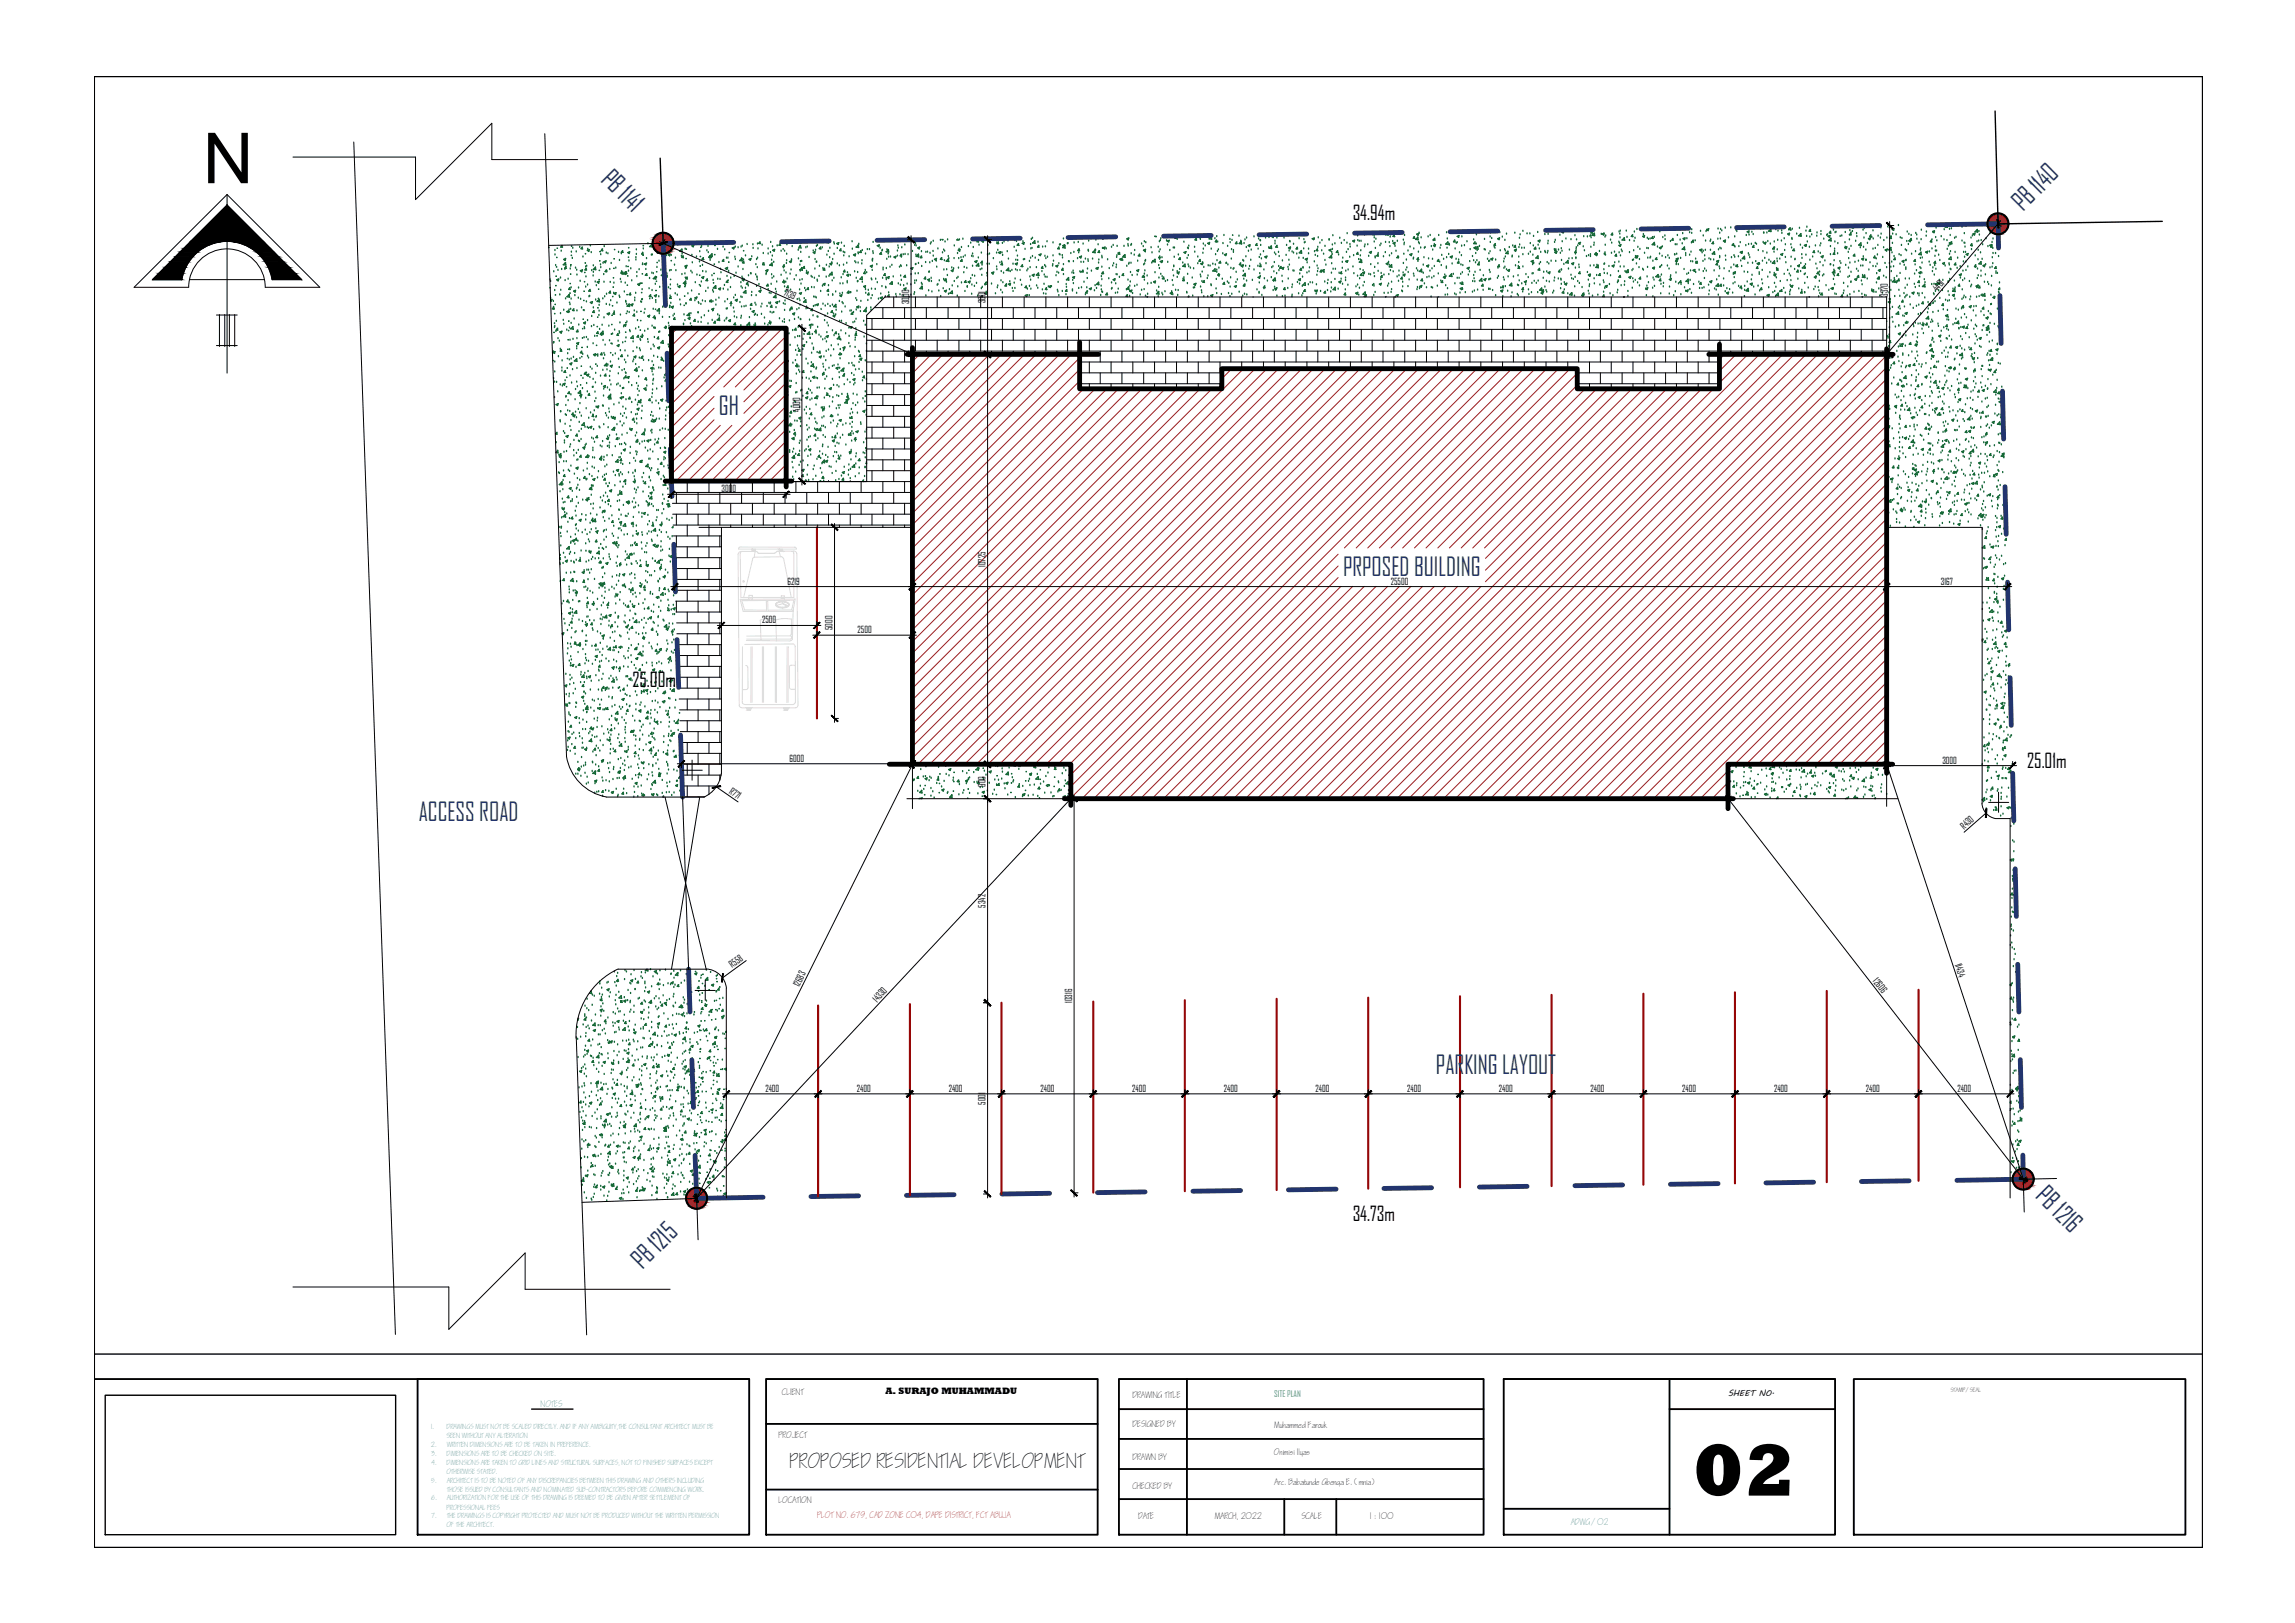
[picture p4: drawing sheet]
<svg xmlns="http://www.w3.org/2000/svg" width="420mm" height="297mm" viewBox="0 0 420 297" stroke-linecap="round" stroke-linejoin="round" font-family="sans-serif">
<defs><g id="words">
<text font-size="13.7" x="309.9" y="273.7">02</text>
<text font-size="12.9" x="37.1" y="33.5">N</text>
<g font-size="4.7" fill="#22346e">
<text x="109.8" y="33.1" transform="rotate(45 109.8 33.1)">PB 1141</text>
<text x="370.4" y="38.7" transform="rotate(-45 370.4 38.7)">PB 1140</text>
<text x="131.6" y="76">GH</text>
<text x="245.9" y="105.5">PRPOSED BUILDING</text>
<text x="76.7" y="150.2">ACCESS ROAD</text>
<text x="262.9" y="196.6">PARKING LAYOUT</text>
<text x="372.4" y="219.2" transform="rotate(45 372.4 219.2)">PB 1216</text>
<text x="117.6" y="232.4" transform="rotate(-45 117.6 232.4)">PB 1215</text>
</g>
<g font-size="3.7">
<text x="247.6" y="40.2">34.94m</text>
<text x="115.8" y="125.8">25.00m</text>
<text x="371.1" y="140.5">25.01m</text>
<text x="247.6" y="223.4">34.73m</text>
</g>
<text font-size="3.5" x="144.7" y="268.6">PROPOSED RESIDENTIAL DEVELOPMENT</text>
<g font-size="1.7">
<text x="143.4" y="53.9" transform="rotate(25 143.4 53.9)">7139</text>
<text x="354.6" y="53.5" transform="rotate(-48 354.6 53.5)">4491</text>
<text x="166.5" y="55.7" transform="rotate(-90 166.5 55.7)">3000</text>
<text x="180.4" y="55.5" transform="rotate(-90 180.4 55.5)">3001</text>
<text x="345.6" y="54.4" transform="rotate(-90 345.6 54.4)">3370</text>
<text x="146.5" y="75.4" transform="rotate(-90 146.5 75.4)">4000</text>
<text x="132.1" y="90.1">3000</text>
<text x="144.2" y="107">6219</text>
<text x="180.4" y="103.8" transform="rotate(-90 180.4 103.8)">10725</text>
<text x="254.6" y="107">25500</text>
<text x="355.3" y="107">3167</text>
<text x="139.5" y="114.1">2500</text>
<text x="152.4" y="115.3" transform="rotate(-90 152.4 115.3)">5000</text>
<text x="157" y="115.9">2500</text>
<text x="144.6" y="139.4">6000</text>
<text x="355.6" y="139.7">3000</text>
<text x="133.4" y="145.1" transform="rotate(34 133.4 145.1)">R771</text>
<text x="180.4" y="144" transform="rotate(-90 180.4 144)">900</text>
<text x="359.6" y="151.8" transform="rotate(-41 359.6 151.8)">R430</text>
<text x="180.4" y="166.1" transform="rotate(-90 180.4 166.1)">5342</text>
<text x="134.1" y="177.2" transform="rotate(-36 134.1 177.2)">R558</text>
<text x="342.8" y="179.6" transform="rotate(52 342.8 179.6)">12606</text>
<text x="357.9" y="176.6" transform="rotate(72 357.9 176.6)">11434</text>
<text x="146.3" y="180.7" transform="rotate(-64 146.3 180.7)">12683</text>
<text x="160.6" y="183.5" transform="rotate(-47 160.6 183.5)">14330</text>
<text x="196.3" y="183.6" transform="rotate(-90 196.3 183.6)">10316</text>
<text x="140.1" y="199.9">2400</text>
<text x="156.9" y="199.9">2400</text>
<text x="173.7" y="199.9">2400</text>
<text x="180.4" y="202.2" transform="rotate(-90 180.4 202.2)">5001</text>
<text x="190.5" y="199.9">2400</text>
<text x="207.3" y="199.9">2400</text>
<text x="224.1" y="199.9">2400</text>
<text x="240.8" y="199.9">2400</text>
<text x="257.6" y="199.9">2400</text>
<text x="274.4" y="199.9">2400</text>
<text x="291.2" y="199.9">2400</text>
<text x="308" y="199.9">2400</text>
<text x="324.8" y="199.9">2400</text>
<text x="341.6" y="199.9">2400</text>
<text x="358.4" y="199.9">2400</text>
<text x="162.1" y="255.1">A. SURAJO MUHAMMADU</text>
</g>
<text font-size="1.6" fill="#2776bb" x="233.3" y="255.7">SITE PLAN</text>
<g font-size="1.5" fill="#2776bb">
<text x="99" y="257.6">NOTES</text>
<text x="287.6" y="279.1">ADWG/02</text>
</g>
<g font-size="1.5">
<text x="143.2" y="255.2">CLIENT</text>
<text x="207.4" y="255.8">DRAWING TITLE</text>
<text x="316.4" y="255.5">SHEET NO.</text>
<text x="142.6" y="263.2">PROJECT</text>
<text x="207.4" y="261.2">DESIGNED BY</text>
<text x="233.3" y="261.3">Muhammed Farouk</text>
<text x="207.4" y="267.1">DRAWN BY</text>
<text x="233.3" y="266.3">Onimisi Ilyas</text>
<text x="142.6" y="275">LOCATION</text>
<text x="207.4" y="272.5">CHECKED BY</text>
<text x="233.3" y="271.8">Arc. Babatunde Gbenga E. (mnia)</text>
<text x="208.4" y="277.9">DATE</text>
<text x="222.4" y="277.9">MARCH, 2022</text>
<text x="238.3" y="277.9">SCALE</text>
<text x="250.9" y="277.9">1 : 100</text>
</g>
<text font-size="1.5" fill="#991b1e" x="149.6" y="277.7">PLOT NO. 679, CAD ZONE C04, DAPE DISTRICT, FCT ABUJA</text>
<g font-size="1.2" fill="#2776bb">
<text x="78.9" y="261.6">1.</text>
<text x="81.8" y="261.6">DRAWINGS MUST NOT BE SCALED DIRECTLY. AND IF ANY AMBIGUITY,THE CONSULTANT ARCHITECT MUST BE</text>
<text x="81.8" y="263.2">SEEN WITHOUT ANY ALTERATION</text>
<text x="79" y="264.9">2.</text>
<text x="79" y="266.5">3.</text>
<text x="79" y="268.1">4.</text>
<text x="81.8" y="266.5">DIMENSIONS ARE TO BE CHECKED ON SITE.</text>
<text x="81.8" y="268.1">DIMENSIONS ARE TAKEN TO GRID LINES AND STRUCTURAL SURFACES, NOT TO FINISHED SURFACES EXCEPT</text>
<text x="81.8" y="269.7">OTHERWISE STATED.</text>
<text x="81.9" y="264.9">WRITTEN DIMENSIONS ARE TO BE TAKEN IN PREFERENCE.</text>
<text x="78.9" y="271.4">5.</text>
<text x="79" y="274.6">6.</text>
<text x="81.9" y="271.4">ARCHITECT IS TO BE NOTED OF ANY DISCREPANCIES BETWEEN THIS DRAWING AND OTHERS INCLUDING</text>
<text x="81.9" y="273">THOSE ISSUED BY CONSULTANTS AND NOMINATED SUB-CONTRACTORS BEFORE COMMENCING WORK.</text>
<text x="81.9" y="274.6">AUTHORIZATION FOR THE USE OF THIS DRAWING IS DEEMED TO BE GIVEN AFTER SETTLEMENT OF</text>
<text x="79" y="277.9">7.</text>
<text x="81.8" y="276.3">PROFESSIONAL FEES</text>
<text x="81.8" y="279.5">OF THE ARCHITECT.</text>
<text x="81.9" y="277.9">THE DRAWINGS IS COPYRIGHT PROTECTED AND MUST NOT BE PRODUCED WITHOUT THE WRITTEN PERMISSION</text>
</g>
<text font-size="1" x="357.1" y="254.8">STAMP/SEAL</text>
</g></defs>
<!-- layer: wall -->
<g fill="none" stroke="#136734" stroke-width=".25">
<path d="M100.5 45.3h.1M100.7 51.2h.1M100.8 51.5h.1M100.8 54.6h.1M101 54.8l-.2 .1M101 54.8l-.1 .3-.1-.1M101.3 55.2h.1M101.3 56.2v.4M101.3 56.3h.1M101.4 49.7h.1M101.4 56.2l-.3 .3h.3M101.4 56.6h.1"/>
<path d="M101.5 59.9h.1M101.6 59.7h.1M101.6 53.2h.1M101.6 45.8h.1M101.6 46.7h.1M101.7 48.6h.1M101.9 58.8h.1M102.1 51.4h.1M102.2 49.5h.1M102.3 51.1l-.1 .3-.3-.2M102.3 51.1l-.4 .1M102.5 54h.1"/>
<path d="M102.6 57.4h.1M102.6 50.9h.1M102.7 53.1h.1M102.7 46h.1M102.8 49.3h.1M102.9 44.9v.4M102.9 44.9l-.2 .3h.3M103.1 58.6h.1M103.2 56.8h.1M103.2 59.4h.1M103.2 47.5l.3-.2v.4l-.3-.2M103.4 49.3h.1"/>
<path d="M103.5 51.4h.1M103.5 47.5h.1M103.5 48l.1 .5-.5-.1M103.5 54.7h.1M103.5 48l-.4 .5M103.6 48.8v.3M103.6 48.8l-.2 .3h.3M104 51.1h.1M104.1 56.9l-.3 .1 .2 .2 .1-.3M104.2 56.7h.1M104.2 53.9l.1 .5M104.2 53.9l-.4 .4 .5 .1"/>
<path d="M104.3 52.7l.1 .3M104.4 55.8h.1M104.4 52.7l-.3 .3h.3M104.4 49.2h.1M104.5 56.6h.1M104.5 48.7h.1M104.6 54.7h.1M104.6 59.2h.1M104.6 52.7h.1M104.6 46.1h.1M104.8 47.3h.1M104.9 45.4h.1"/>
<path d="M104.9 59.8v.5M104.9 59.8l-.4 .4M105 56.6l.1 .3M105.1 56.5l-.3 .3 .3 .1M105.1 58.4h.1M105.2 54.1h.1M105.4 49.1h.1M105.4 53.1l-.4 .2 .3 .2 .1-.3M105.5 46.1h.1M105.6 49.4h.1M105.6 56.9h.1M105.6 50.3h.1"/>
<path d="M105.9 54.6h.1M105.9 52.7h.1M106 59.5h.1M106.1 45.3h.1M106.2 51.5h.1M106.3 49.5l.3-.1-.1 .3-.2-.1M106.3 54.8h.1M106.5 56.3h.1M106.6 45.3v.3M106.6 45.2l-.2 .3 .3 .1M106.7 47h.1M106.8 59.1l.4-.2-.1 .4z"/>
<path d="M106.9 56.9h.1M107 59.9h.1M107.2 52.5h.1M107.2 48.9h.1M107.3 50.7h.1M107.3 49.1v.3M107.3 49.1l-.2 .3h.3M107.4 55.2h.1M107.4 48.7h.1M107.6 58.7h.1M107.6 52.2h.1M107.6 45.6h.1"/>
<path d="M107.8 54.3h.1M107.9 45.7l-.1 .3-.3-.2 .4-.1M108 54.2h.1M108 53v.3M108 53l-.2 .3h.3M108.1 45h.1M108.2 46.2h.1M108.3 59.8h.1M108.3 57.9h.1M108.3 49.5h.1M108.5 55.2l-.4 .1M108.5 55.2l-.2 .3-.2-.1"/>
<path d="M108.6 50.5h.1M108.6 48.6h.1M108.6 56.3h.1M108.6 49.8h.1M108.6 49.3l.4-.4 .1 .5M108.6 49.3l.5 .1M108.7 59.6h.1M108.7 56.9l.1 .3M108.8 56.9l-.3 .3h.3M109 51.6h.1M109.1 54.9h.1M109.2 52.3h.1"/>
<path d="M109.3 55.2l.4-.4 .1 .4zM109.3 51.6l.4-.1-.1 .3-.3-.2M109.6 57.7h.1M109.7 55.9h.1M109.7 56.9h.1M109.9 48.5h.1M110 46.6h.1M110 49h.1M110.2 59.5h.1M110.2 45.6l.1 .3M110.3 45.6l-.2 .2 .3 .1M110.4 54.7h.1"/>
<path d="M110.4 48.2h.1M110.5 50.2h.1M110.6 58.2h.1M110.6 51.6h.1M110.6 47.9l.2 .2 .2-.3-.4 .1M110.6 45.1h.1M110.7 54.3h.1M111 49.4v.3M111 55.7h.1M111 46.3h.1M111 53.8h.1M111 49.4l-.2 .3h.3"/>
<path d="M111.1 49.7h.1M111.3 46.4h.1M111.5 59.7h.1M111.5 57.3l-.1 .3-.2-.2M111.5 57.3l-.3 .1M111.6 57.5h.1M111.6 55.8h.1M111.6 49.3h.1M111.7 53.3v.3M111.7 51.7h.1M111.8 53.3l-.3 .3h.3M111.8 55h.1"/>
<path d="M111.9 48.2h.1M112.2 57.5h.3M112.4 53.7h.1M112.4 51.8h.1M112.4 57.2v.3M112.4 57.1h.1M112.4 53.7l.4-.1-.1 .3-.3-.2M112.5 57.2l-.3 .2M112.7 49.1h.1M112.9 55.5h.1M113.2 46.2h.1M113.4 54.2h.1"/>
<path d="M113.4 47.7h.1M113.5 54.4h.1M113.5 59.1h.1M113.6 57.7h.1M113.6 51.1h.1M113.7 50l.3-.2-.1 .4zM113.7 51.6h.1M113.7 46.4h.1M113.7 46.2h.4M113.8 49.8h.1M114 45.9v.3M114 45.9l-.3 .2"/>
<path d="M114.1 50.2l.4-.5 .1 .5M114.1 50.1l.5 .1M114.2 59.8h.1M114.3 53.4h.1M114.5 51.8h.1M114.6 55.2h.1M114.6 55.3h.1M114.6 59.4l-.3 .1M114.6 59.4l-.1 .3-.3-.2M114.6 48.8h.1M114.6 49.7l.1 .4M114.7 49.7l-.2 .3 .3 .1"/>
<path d="M114.8 58.9h.1M114.8 56l.4-.4v.5M114.8 56l.5 .1M114.9 57.1h.1M115.1 49.6h.1M115.1 47.8h.1M115.2 57.2h.1M115.3 46.1l-.4 .1 .3 .2 .1-.3M115.4 53.6v.4M115.4 53.6l-.2 .3h.3M115.5 49.2h.1M115.5 55.8l.4-.2-.2 .4-.2-.2"/>
<path d="M115.7 51.4h.1M116.1 57.5l.1 .3M116.1 56.9h.1M116.2 57.5l-.3 .3h.3M116.2 55h.1M116.2 54.6h.1M116.4 53.7h.1M116.4 47.6h.1M116.4 47.2h.1M116.5 45.7h.1M116.5 46.6h.1M116.6 49.9h.1"/>
<path d="M116.6 57.2h.1M116.6 50.6h.1M116.7 58.7h.1M116.9 59.9h.1M117 49.4h.1M117.1 51.9l-.1 .3-.2-.2 .3-.1M117.2 51.9h.1M117.3 55.2h.1M117.5 54.9h.1M117.6 53h.1M117.6 54.8h.1M117.6 48.3h.1"/>
<path d="M117.6 46.2l.1 .3M117.7 46.2l-.2 .3h.3M117.8 45.6h.1M117.9 57.3h.1M118.1 56.6h.1M118.2 49.3h.1M118.4 47.3h.1M118.4 50.1v.3M118.4 48.1l-.4 .2M118.4 48.2l-.2 .3-.2-.2M118.4 50.1l-.2 .3h.3M118.6 44.6h.1"/>
<path d="M118.8 52.8h.1M118.9 51h.1M118.9 45.1l.5 .1M118.9 57.7l-.1 .3-.2-.1M119 54.7h.1M119 45.1l.3-.4 .1 .5M119 57.7l-.4 .1M119.1 54v.3M119.1 53.9l-.2 .3 .3 .1M119.3 46.7h.1M119.3 44.6l.2 .1M119.3 50h.1"/>
<path d="M119.4 59.7h.1M119.4 53.2h.1M119.4 54.6h.1M119.4 46.7h.1M119.6 56.6h.1M119.6 50.1h.1M119.6 51l.5 .1M119.6 51l.4-.4 .1 .5M119.8 54.1l.4-.1-.1 .3zM119.9 58.1h-.3l.2-.3v.4M120 58.3h.1M120 52h.1"/>
<path d="M120.1 55.4h.1M120.2 50.8h.1M120.3 48.9h.1M120.3 56.9h.4v-.4l-.4 .4M120.6 54.3h.1M120.7 47.8h.1M120.7 57.4h.1M120.8 52.6h.1M121 49.4h.1M121.3 58.1h.1M121.3 56.2h.1M121.3 46.5l.1 .4"/>
<path d="M121.4 46.5l-.2 .3h.3M121.5 50.2l-.4 .2 .2 .1 .2-.3M121.5 48.8h.1M121.6 46.9h.1M121.7 59.9l.3-.1-.1 .3-.3-.2M121.7 54.8h.1M121.9 59.9h.1M122 46.8h.1M122 50.4l.1 .3M122.1 50.1h.1M122.1 50.5h.1M122.1 50.4l-.2 .3h.3"/>
<path d="M122.4 59.2h.1M122.4 52.7h.1M122.5 59.7h.1M122.6 56.1h.1M122.6 49.6h.1M122.6 56h.1M122.7 54.2h.1M122.7 46.5l-.4 .1M122.7 46.5l-.1 .3-.3-.1M122.7 52.2h.1M122.8 54.3v.3M122.8 55.5h.1"/>
<path d="M122.9 54.3l-.3 .3h.3M122.9 46.7h.1M122.9 56.2l.4-.2-.2 .4zM123.2 57.8h.1M123.4 57.5h.1M123.5 48.5h.1M123.5 58.2v.3M123.5 58.1l-.2 .3 .3 .1M123.6 53.8h.1M123.7 47.2h.1M123.7 49.5h.1M124 54h.1"/>
<path d="M124 52.2h.1M124.1 44.9h.1M124.2 44.7h.1M124.4 46l.4-.4 .1 .5zM124.5 54.9h.1M124.5 52.3l-.3 .2 .2 .1 .1-.3M124.6 55.8h.1M124.8 46.9h.1M124.8 50.2h.1M124.9 46.5h.1M125 46.9l.1 .3M125.1 46.8l-.3 .3 .3 .1"/>
<path d="M125.1 51.9h.5M125.1 59.3h.1M125.1 59.4h.1M125.1 51.9l.4-.5 .1 .5M125.2 57.6h.1M125.3 52h.1M125.4 50.1h.1M125.4 58.7h.1M125.4 52.2h.1M125.4 45.6h.1M125.5 52.3h.1M125.6 55.6h.1"/>
<path d="M125.6 49.1h.1M125.7 50.7l.1 .4M125.8 57.7l.4 .1v-.5l-.4 .4M125.8 48.6l-.4 .1M125.8 48.6l-.2 .3-.2-.2M125.8 50.7l-.2 .3 .3 .1M125.9 53.8h.1M126 58.3l.3-.2-.1 .4zM126.2 57.7h.1M126.3 54.9h.3M126.4 59.3h.1M126.4 54.6l.1 .3"/>
<path d="M126.5 57.4h.1M126.5 49.7h.1M126.5 54.6l-.2 .3M126.6 59.8h.1M126.6 53.3h.1M126.7 46.7h.1M126.7 50h.1M126.7 48.1h.1M126.9 45h.1M127 44.8l-.1 .4-.2-.2M127 44.8l-.3 .2M127.2 58.5l.1 .3"/>
<path d="M127.2 55h.1M127.3 58.5l-.3 .3h.3M127.3 51.7h.1M127.5 47h.1M127.6 50.3h.1M127.6 54.4l-.3 .1M127.6 54.4l-.1 .3-.3-.2M127.8 57.2h.1M127.8 59h.1M127.8 55.4h.1M127.9 55.5h.1M128.1 47.9h.1"/>
<path d="M128.1 46.1h.1M128.2 52.4h.1M128.3 55.7h.1M128.4 59h.1M128.4 51.6h.1M128.4 58.2h.1M128.4 45.1h.1M128.6 48.6h.1M128.6 55.1h.1M128.7 49.7h.1M128.7 47.2l.1 .3M128.8 47.2l-.3 .3h.4"/>
<path d="M128.8 50.7l-.1 .3-.2-.2M128.9 50.6l-.4 .2M128.9 57.8h.1M129.1 55.2h.1M129.2 53.3h.1M129.2 49.8h.1M129.4 45.9h.1M129.5 51.1v.3M129.5 51.1l-.3 .3h.4M129.6 45.1h.1M129.6 52.7h.1M129.6 59.3h.1"/>
<path d="M129.7 46.2h.1M129.7 57h.1M129.8 47l.3-.1-.1 .3-.2-.1M129.9 46.8l.5 .1-.1-.5-.4 .5M130 55.2h.1M130 47.7h.1M130.2 54.9v.3M130.2 54.9l-.2 .3h.3M130.3 47.2h.1M130.3 50.5h.1M130.4 58.6h.1M130.5 56.9h.1"/>
<path d="M130.5 53.2h.1M130.5 55.2h.1M130.6 51.3h.1M130.6 53.5h.1M130.7 56.4l-.4 .2 .3 .2v-.3M130.9 58.8v.3M130.9 58.8l-.2 .3h.3M131 52.5h.1M131.1 54.9h.1M131.1 55.8h.1M131.1 52.7h-.5l.4-.4 .1 .5M131.3 44.5h.1"/>
<path d="M131.3 58.5l.4 .1M131.3 58.6l.4-.4v.5M131.4 45.6h.1M131.4 51.1h.1M131.4 57.6h.1M131.4 44.6h.1M131.6 52.8l.3-.1-.1 .3-.2-.1M131.6 58.6h.1M131.6 54.6h.1M131.6 48h.1M131.7 57.9h.1M131.8 51.1h.1"/>
<path d="M131.9 49.3h.1M132 49.9h.1M132.4 45.2h.1M132.4 52.9h.1M132.4 47.5l.1 .3M132.5 47.5l-.3 .3h.3M132.6 52.2h.1M132.6 58.8h.1M132.7 45.7h.1M132.7 55.2h.1M132.8 49.1l.4-.1-.1 .3-.3-.2M132.9 58.4h.1"/>
<path d="M133 56.6h.1M133 59.9h.1M133 47.2h.1M133.1 58.3h.1M133.1 50.6h.1M133.1 56.5h.1M133.1 51.4l.1 .3M133.2 54.8h.1M133.2 49.1h.1M133.2 51.4l-.2 .2 .3 .1M133.3 53.1h.1M133.3 47.2h.1"/>
<path d="M133.3 51.4h.1M133.4 49.7h.1M133.7 52.6h.1M133.7 58.5l-.3 .2 .2 .1 .1-.3M133.8 50.9h.1M133.8 56h.1M133.9 55.2v.4M133.9 55.2l-.2 .3h.3M134 44.7h.1M134.3 56.4h.1M134.3 54.5h.1M134.4 57.1h.1"/>
<path d="M134.4 50.6h.1M134.4 45.3l-.1 .3-.2-.2 .4-.1M134.5 58h.1M134.5 47.1h.1M134.6 59.1v.3M134.6 45.2h.1M134.6 54.1h.1M134.6 47.5h.1M134.6 59.1l-.2 .3h.3M134.7 50h.1M134.9 58.2h.1M135 54.8l-.4 .1"/>
<path d="M135 54.8l-.1 .3-.3-.2M135.1 48.9h.1M135.1 45.3h.1M135.5 55.4h.1M135.6 59.6h.1M135.6 54.4h.1M135.6 58.3h.1M135.6 51.7h.1M135.7 52.5h.1M135.7 45.2h.1M135.7 57.9h.1M135.8 56.2h.1"/>
<path d="M135.8 47.4h.1M135.8 47.3l.1 .5-.5-.1M135.8 54.4h.1M135.8 50.7h.1M135.8 47.3l-.4 .4M135.9 52.7h.1M135.9 45h.1M136 51h.1M136 49.3h.1M136.1 47.6h.1M136.1 53.6l.4-.4 .1 .4zM136.2 47.8l-.3 .3h.3l-.1-.3"/>
<path d="M136.2 56.1h.1M136.2 51.1l-.1 .3-.2-.2M136.3 51.1l-.4 .1M136.5 46.8h.1M136.5 52.7h.1M136.6 56h.1M136.8 59.7h.1M136.8 44.7h.1M136.8 59.4l.4 .1v-.5l-.4 .4M136.8 51.7l.1 .3M136.9 51.7l-.2 .3h.2M137 52.3h.1"/>
<path d="M137 50.5h.1M137.1 47.5l.3 .1 .1-.3-.3 .2M137.2 58.1h.1M137.4 56.6h.1M137.4 50.1h.1M137.5 50.1h.1M137.5 55.6l.1 .3M137.6 54.1h.1M137.6 53.5h.1M137.6 47h.1M137.6 55.5l-.2 .3 .3 .1M137.8 44.8h.1"/>
<path d="M137.9 45.5h.1M138 59.6h.1M138 56.9v.3l-.3-.2M138.1 56.9l-.4 .1M138.1 57.7h.1M138.2 55.5h.1M138.3 59.3h.1M138.3 59.4v.4M138.3 57.5h.1M138.3 50.3h.1M138.3 59.4l-.2 .3 .3 .1M138.4 55.8h.1"/>
<path d="M138.4 48.4h.1M138.4 54.1h.1M138.5 52.4h.1M138.5 47.5h.1M138.6 50.7h.1M138.6 50.8h.1M138.6 49h.1M138.6 57.7h.1M138.6 51.2h.1M138.7 47.2h.1M138.7 44.7h.1M138.8 45.6h.1"/>
<path d="M138.9 52.1h.1M139 53.3l.3-.2-.1 .4-.3-.2M139.1 44.3v.3M139.1 44.3l-.2 .2 .3 .1M139.2 52.9h.1M139.3 56.2h.1M139.4 57.5h.1M139.5 55.7h.1M139.5 44.9h.1M139.7 48.3h.1M139.7 46.4h.1M139.8 48.1l.1 .4"/>
<path d="M139.9 48.1l-.3 .3 .4 .1M140 58.2h.1M140 59.3h.1M140.2 49.5l.4-.1-.1 .3zM140.3 50.2h.1M140.3 50h.1M140.3 52.3h.4M140.4 56.1h.1M140.4 49.6h.1M140.5 52l.1 .3M140.6 59.5h.1M140.6 52l-.3 .3"/>
<path d="M140.6 45.6h.1M140.6 53h.1M140.6 46.5h.1M140.8 55.5h.1M140.8 59.1l.3-.2v.4l-.3-.2M140.8 53.6h.1M140.9 58.9h.1M140.9 48.5l.5 .1M141 55.6h.1M141 57.2h.1M141.1 55.5h.1M141.1 46.2h.1"/>
<path d="M141.1 44.4h.1M141.1 53.7h.1M141.2 52h.1M141.2 55.9l.1 .3M141.3 50.3h.1M141.3 47.6h.1M141.3 48.6h.1M141.3 55.9l-.2 .3h.3M141.3 48.1l.1 .5M141.4 57.3h.1M141.4 50.9h.1M141.4 48.1l-.5 .5"/>
<path d="M141.4 46.9h.1M141.4 45.2h.1M141.6 48h.1M141.6 57.2h.1M141.6 50.7h.1M141.8 45.6l-.3 .2 .2 .2 .1-.3M141.9 59.8l.1 .3h-.2l.2-.3M142 53h.1M142 54l.1 .5-.5-.1 .4-.4M142 55.3l.4-.1-.1 .3-.3-.1M142.1 56.3h.1M142.1 53.5h.1"/>
<path d="M142.2 51.6h.1M142.3 45h.1M142.7 55.2h.1M142.7 58.3h.1M142.8 44.6v.3M142.9 44.6l-.3 .3h.3M143 46h.1M143 50.4h.1M143.3 58.9h.1M143.3 51.6l.3-.1v.3zM143.4 45.7h.1M143.4 55.6h.1"/>
<path d="M143.4 49h.1M143.5 51.4h.1M143.5 48.5l.1 .3M143.6 49.6h.1M143.6 58.5h.1M143.6 59h.1M143.6 48.5l-.3 .3h.3M143.6 56.8h.1M143.6 52.5h.1M143.6 46h.1M143.7 55.1h.1M143.7 55.7h.1"/>
<path d="M143.8 53.4h.1M143.8 51.6h.1M143.9 50h.1M144 48.2h.1M144 46.5h.1M144 47.7h.1M144.1 44.8h.1M144.1 53.2h.1M144.1 51.1h.1M144.2 52.3l.1 .4M144.3 52.3l-.2 .3 .3 .1M144.5 58.7h.1"/>
<path d="M144.6 56.9h.1M144.7 56.7h.1M144.7 50.2h.1M144.7 53.1h.1M144.8 49.4h.1M144.8 56.4h.1M144.9 47.5h.1M144.9 47.7l-.3 .2M144.9 47.8l-.1 .2-.3-.1M144.9 56.2l.1 .4M145 56.2l-.3 .3h.4M145 45.1h.1"/>
<path d="M145.4 51.2h.1M145.5 58.5h.1M145.5 57.3l-.1 .3-.3-.2M145.5 57.3l-.4 .1M145.8 50.5h.1M145.8 44.2l.3 .1v-.1M145.9 56.7h.1M146 54.8h.1M146.1 59.9h.1M146.1 45.8h.1M146.2 58.2h.1M146.2 47.4h.1"/>
<path d="M146.3 56.5h.1M146.3 45.5h.1M146.3 54.7h.1M146.4 53h.1M146.4 53.7l.3-.1-.1 .2zM146.4 51.3h.1M146.4 55h.1M146.4 48.5h.1M146.4 49.4h.5M146.5 55.8h.1M146.5 44.9l.1 .4M146.5 49.6h.1"/>
<path d="M146.5 58.5h.1M146.6 47.9h.1M146.6 44.9l-.3 .3h.3M146.6 46.2h.1M146.6 58.5h.1M146.6 52h.1M146.6 45.5h.1M146.7 44.5h.1M146.8 49.1h.1M146.8 47.8h.1M146.8 49l.1 .5M146.9 51.2h.1"/>
<path d="M146.9 49l-.5 .4M147.2 48.8l.1 .3M147.2 54.7h.1M147.3 48.8l-.3 .3h.3M147.3 52.8h.1M147.5 53.2h.1M147.5 54.9l.1 .4-.5-.1M147.5 45.3h.1M147.5 54.9l-.4 .4M147.6 56.5h.1M147.7 56.2h.1M147.7 49.7h.1"/>
<path d="M147.8 45.2h.1M147.9 56.4h.1M147.9 52.7l.1 .3M148 52.7l-.3 .3h.3M148 49.8l-.4 .2 .3 .1 .1-.3M148.1 47.1h.1M148.2 58.6h.1M148.2 59.5l.3-.1-.1 .3-.2-.2M148.5 50.6h.1M148.6 52.6h.1M148.6 56.6l.1 .3M148.7 50.8h.1"/>
<path d="M148.7 56.5l-.2 .3 .3 .1M148.8 59.5h.1M148.8 57.8h.1M148.9 45.9h.1M148.9 56.1h.1M149 54.4h.1M149.1 52.7h.1M149.1 50.9h.1M149.2 49.2h.1M149.2 47.5h.1M149.2 54.4h.1M149.2 56h.1"/>
<path d="M149.2 46.1l-.3 .1M149.2 46.1l-.1 .3-.2-.2M149.3 45.8h.1M149.4 54.5h.1M149.4 48h.1M149.4 55.8l.4-.2-.1 .3zM149.5 45.1h.1M149.5 48h.1M149.6 51.3h.1M149.6 58h.1M149.6 51.5h.1M149.6 44.9h.1"/>
<path d="M149.7 59.9h.1M149.7 58h.1M149.9 50.6h.1M150 48.7h.1M150.2 45.3v.3M150.2 53.3h.1M150.2 45.2l-.2 .3 .3 .1M150.3 56.6h.1M150.5 45.3h.1M150.6 52.4h.1M150.7 55.7h.1M150.7 49.1h.1"/>
<path d="M150.9 49.1l.1 .3M151 58.7h.1M151 49.1l-.3 .3h.3M151 57.9h.1M151 51.9l-.3 .1 .3 .2v-.3M151.1 56h.1M151.3 50.7h.1M151.3 48.6h.1M151.4 46.7h.1M151.4 59.1h.1M151.5 57.4h.1M151.5 44.1l-.2 .3 .4 .1-.1-.4"/>
<path d="M151.6 55.7h.1M151.6 53l.1 .3M151.6 54h.1M151.6 59.6h.1M151.6 46h.1M151.7 52.3h.1M151.7 53l-.3 .3h.3M151.8 50.6h.1M151.8 48.9h.1M151.9 47.2h.1M151.9 45.4h.1M151.9 50.3h.1"/>
<path d="M152 56.1h.1M152.3 48.1h.1M152.3 56.9l.1 .3M152.3 48.1l-.4 .2M152.3 48.2l-.1 .3-.3-.2M152.4 51.4h.1M152.4 50.3l-.5-.1 .4-.4 .1 .5M152.4 55.8h.1M152.4 56.9l-.3 .3h.3M152.4 54h.1M152.4 47.5h.1M152.5 57.8l.4-.1-.1 .3z"/>
<path d="M152.6 57.5h.1M152.7 50.9h.1M152.7 44.4h.1M152.7 46.5h.1M152.7 44.7h.1M153 57.6h.1M153 53.4h.1M153 55.7l.1 .5M153 55.7l-.4 .4 .5 .1M153.1 56.8h.1M153.3 48.3h.1M153.3 45.5h.1"/>
<path d="M153.5 44.4v.3l-.3-.1M153.6 44.4l-.4 .1M153.7 55.2h.1M153.7 48.6h.1M153.7 58.8h.1M153.8 53.8h.1M153.8 51.9h.1M153.9 45.6v.3M154 45.6l-.3 .2 .3 .1M154 50.8h.1M154.1 58.8h.1M154.1 44.5h.1"/>
<path d="M154.1 57.1h.1M154.1 53.9l-.3 .2M154.1 54l-.1 .3-.2-.2M154.2 55.4h.1M154.2 53.7h.1M154.3 51.9h.1M154.3 50.2h.1M154.3 55.6h.1M154.4 46.1h.1M154.4 48.5h.1M154.5 46.8h.1M154.6 45.1h.1"/>
<path d="M154.6 49.4v.3M154.6 46.3h.1M154.6 49.4l-.2 .3h.3M154.7 56.2h.1M154.9 59.2h.1M155 48.2h.1M155.1 51.8h.1M155.1 51.5h.1M155.2 49.9h.1M155.3 53.3l.1 .3M155.4 53.3l-.3 .3h.3M155.4 50.2l-.1 .3-.3-.1"/>
<path d="M155.4 50.2l-.4 .1M155.4 53.5h.1M155.4 47h.1M155.6 59.9l.2 .2 .2-.3-.4 .1M155.6 56.9h.1M155.7 50.4h.1M155.7 53.6h.1M155.8 56.9h.1M156 44.2h.1M156 45.6h.1M156 57.2l.1 .3M156.1 57.2l-.3 .3h.4"/>
<path d="M156.2 59.1h.1M156.3 57.2h.1M156.3 46.6l.3-.1-.1 .3-.2-.1M156.5 49.7h.1M156.5 58.9h.1M156.5 47.9h.1M156.7 54.7h.1M156.7 48.1h.1M156.7 58.4h.1M156.7 45.2l.5 .1-.1-.5-.3 .5M156.8 56.7h.1M156.8 50.9h.1"/>
<path d="M156.8 55h.1M156.9 53.3h.1M157 51.6h.1M157 49.9h.1M157.1 51.5h.1M157.1 48.1h.1M157.1 46.3h.1M157.1 46.4h.1M157.2 44.7h.1M157.2 56l-.4 .2 .3 .1 .1-.3M157.5 56.3h.1M157.5 57h.1"/>
<path d="M157.6 45.9v.3M157.6 55.2h.1M157.6 45.9l-.2 .3h.3M157.8 48.3h.1M157.8 47.7h.1M157.9 45.8h.1M157.9 51.6h.1M157.9 51.1h-.5l.4-.4 .1 .5M158.1 58.8h.1M158.1 57l.4-.4v.5M158.1 56.9l.5 .1M158.3 49.7l.1 .4"/>
<path d="M158.4 49.7l-.3 .3 .3 .1M158.4 49.5h.1M158.4 59.5h.1M158.5 53h.1M158.5 46.5h.1M158.5 52.3l-.4 .1M158.5 52.3l-.1 .3-.3-.1M158.5 53.7h.1M158.6 57h.1M158.6 56.4h.1M158.7 49.9h.1M158.8 45.7h.1"/>
<path d="M158.9 55h.1M159 53.1h.1M159 53.6v.4M159.1 53.6l-.3 .3h.3M159.2 45.7h.1M159.3 48.7l.4-.1-.1 .3-.3-.2M159.4 56.3h.1M159.5 54.7h.1M159.5 56.8h.1M159.5 51.1h.1M159.6 52.9h.1M159.6 51.2h.1"/>
<path d="M159.7 49.5h.1M159.7 54.1h.1M159.7 47.6h.1M159.7 47.8h.1M159.8 47.5h.1M159.8 46.1h.1M159.9 44.4h.1M159.9 46.4h.1M160.2 53h.1M160.3 51.1h.1M160.5 48.4h.1M160.6 51.7h.1"/>
<path d="M160.8 54.7h.1M161 44.8l-.1 .3-.3-.1 .4-.2M161.1 45.4h.1M161.2 53.8h.1M161.3 46.2v.3M161.3 46.2l-.2 .3h.3M161.5 52.5h.1M161.5 45.9h.1M161.5 45.8h.1M161.5 54.4l-.3 .1M161.5 54.4l-.1 .3-.2-.2M161.6 50.9h.1"/>
<path d="M161.7 49.1h.1M161.7 49.4h.1M162 50.1l.1 .3M162.1 50.1l-.3 .3h.3M162.1 54.3h.1M162.1 52.6h.1M162.2 52.7h.1M162.2 50.9h.1M162.2 46.1h.5l-.1-.4-.3 .4M162.3 49.1h.1M162.3 51.2h.1M162.3 47.5h.1"/>
<path d="M162.4 45.7h.1M162.5 44h.1M162.6 46.5h.1M162.7 53.6h.1M162.7 47.1h.1M162.7 54l.1 .3M162.8 53.9l-.3 .3 .3 .1M162.8 50.6l-.1 .4-.3-.2M162.8 50.6l-.4 .2M162.9 51.9l.5 .1-.1-.4-.4 .3M162.9 48.9h.1M163 47h.1"/>
<path d="M163.3 48.6h.1M163.3 51.9h.1M163.5 50.7h.1M163.7 47l.2 .2 .1-.3-.3 .1M164 53.9h.1M164.1 54.3h.1M164.3 46.9h.1M164.3 45.9h.1M164.4 45h.1M164.5 51.9h.1M164.5 45.4h.1M164.7 48.9h.1"/>
<path d="M164.8 53.9h.1M164.8 52.2h.1M164.9 50.5h.1M164.9 48.6h.1M165 48.8h.1M165 46.5v.4M165 47.1h.1M165 51.3h.1M165 46.5l-.2 .3 .3 .1M165.1 45.3h.1M165.4 46.6h.1M165.4 54.1h.1"/>
<path d="M165.4 52.3h.1M165.5 52.8l.4-.1-.2 .3-.2-.1M165.7 44.8h.1M165.7 53.1h.1M165.7 46.6h.1M165.7 50.4v.3M165.7 50.4l-.2 .3h.3M166 48.6h.1M166.1 52h.1M166.2 46.6h.1M166.4 54.3h.1M166.8 52.1h.1"/>
<path d="M166.8 54h.1M166.8 49.1l.3-.1-.1 .3zM166.8 50.2h.1M167 46h.1M167.3 53.9h.1M167.4 53.6h.1M167.5 51.9h.1M167.5 51.4h.1M167.5 44.9h.1M167.6 50.1h.1M167.6 48.4h.1M167.6 44.6h.1"/>
<path d="M167.7 46.7h.1M167.7 48.4h.1M167.7 45h.1M167.7 46.9l.4-.4 .1 .5M167.7 46.9l.5 .1M167.8 51.4h.1M168.1 50.1h.1M168.1 46.7h.1M168.1 48.2h.1M168.4 45.2l-.4 .2 .3 .2 .1-.3M168.4 52.8l.5 .1-.1-.5-.4 .4M168.7 46.9v.3"/>
<path d="M168.7 51.9h.1M168.7 52.6h.1M168.7 46.1h.1M168.7 48.8h.1M168.7 46.9l-.2 .3h.3M168.8 52.1h.1M169.4 50.7v.4M169.5 48h.1M169.5 50.7l-.3 .3 .3 .1M169.5 46.2h.1M169.5 54.1h.1M169.8 46.1h.1"/>
<path d="M169.8 51.2l.4-.1-.1 .3zM170 53.2h.1M170.1 49.8h.1M170.1 51.5h.1M170.2 48.1h.1M170.3 46.4h.1M170.3 44.7h.1M170.5 50.9h.1M170.5 44.4h.1M170.5 51.5h.1M170.6 53.4h.1M170.7 47.8h.1"/>
<path d="M170.8 46h.1M170.9 44.2h.1M170.9 46.9h.1M171.4 47.8h.1M171.5 47.3l-.4 .2M171.5 47.3l-.2 .3-.2-.1M171.5 48.9h.1M171.6 52.2h.1M171.7 52.1h.1M171.7 45.6h.1M171.9 53.3h.1M172 51.4h.1"/>
<path d="M172.2 44h.1M172.2 54.3h.1M172.3 47.2l.1 .3M172.4 47.2l-.2 .3h.3M172.4 43.8h.2M172.6 46.3h.1M172.7 52.8h.1M172.8 51.1h.1M172.8 45.8h.1M172.8 49.4h.1M172.9 47.7h.1M172.9 53.3l.2 .1 .2-.3-.4 .2"/>
<path d="M172.9 46h.1M173 44.3h.1M173.1 51.1v.3M173.1 51.1l-.2 .3h.3M173.2 51.2h.1M173.3 51.6h.1M173.3 49.4h.1M173.4 50.4h.1M173.5 43.9h.1M173.6 46.9h.1M173.6 47.4l.1 .5M173.7 53.8h.1"/>
<path d="M173.7 47.4l-.5 .4h.5M173.7 47.3h.1M173.8 53h.1M173.9 53.6l.5 .1-.1-.4-.4 .4M174.2 49h.1M174.3 52.3h.1M174.5 49.4l-.3 .1 .2 .2 .1-.3M174.6 49.2h.1M174.7 47.3h.1M174.7 51.5h.1M174.7 45h.1M175.2 51h.1"/>
<path d="M175.3 54.2h.1M175.3 46.4h.1M175.3 43.8l-.1 .1h.3M175.3 52.5h.1M175.3 43.8l.1 .1M175.4 50.8h.1M175.5 49.1h.1M175.5 47.3h.1M175.6 45.6h.1M175.6 43.9h.1M175.8 45.6l-.4 .2M175.8 45.7l-.1 .3-.3-.2"/>
<path d="M175.9 47.2h.1M176 45.3h.1M176 51.8h.1M176.1 47.5v.3M176.1 47.5l-.2 .3h.3M176.3 43.8h.1M176.4 47.1h.1M176.4 49.9h.1M176.5 48.9h.1M176.7 53.3h.1M176.7 46.8h.1M176.8 51.4v.3"/>
<path d="M176.8 51.4l-.2 .2 .3 .1M177 49.1h.1M177.1 52.6h.1M177.1 52.5h.1M177.3 45.1h.1M177.6 51.4l-.4 .2 .3 .2 .1-.3M177.7 51h.1M177.7 44.5h.1M177.9 53.8h.1M177.9 46.9h.1M177.9 52.2h.1M178 50.4h.1"/>
<path d="M178.1 48.7h.1M178.1 46.5h.1M178.1 47h.1M178.2 45.3h.1M178.4 52.4h.1M178.4 50.5h.1M178.8 51.9h.1M178.9 47.7l-.4 .1M178.9 47.8l-.2 .2-.2-.1M179 54.2h.1M179 43.9h.1M179 43.9l.1 .4"/>
<path d="M179.1 47.2h.1M179.1 43.9l-.2 .3 .3 .1M179.1 48.2l.1 .5M179.2 48.2l-.5 .4 .5 .1M179.2 44.9h.1M179.5 49.4h.1M179.6 54.4l.2-.3v.3M179.7 52.8h.1M179.7 46.3h.1M179.7 50.4h.1M179.7 49.2h.1M179.7 47.8l.1 .3"/>
<path d="M179.8 48.5h.1M179.8 52.6h.1M179.8 47.8l-.2 .3h.3M180.1 44l-.1 .3-.3-.1M180.1 44l-.4 .1M180.3 52.2h.1M180.5 51.7v.3M180.5 51.7l-.2 .3h.3M180.6 53.5h.1M180.6 51.8h.1M180.7 50h.1M180.7 53.5l-.4 .2"/>
<path d="M180.7 53.6l-.1 .2-.3-.1M180.7 48.3h.1M180.7 50.5h.1M180.7 44h.1M180.8 46.6h.1M180.8 44.9h.1M181.1 48.3h.1M181.1 46.5h.1M181.5 52h.1M181.7 50.1h.1M181.8 44h.1M181.9 47.3h.1"/>
<path d="M181.9 49.8l-.3 .1 .2 .2 .1-.3M182.2 53.8h.1M182.5 46.3h.1M182.5 48.9h.1M182.5 44.5h.1M182.5 49.4h.1M182.6 52.7h.1M182.7 52.3h.1M182.7 45.8h.1M182.7 44.3l.1 .3M182.8 44.3l-.3 .3h.3M182.8 46.2l.4-.1-.1 .3-.3-.2"/>
<path d="M183 48.1h.1M183.2 53.1h.1M183.3 51.4h.1M183.3 49.7h.1M183.4 48h.1M183.4 46.3h.1M183.4 48.1l.1 .4M183.5 44.5h.1M183.5 53.6h.1M183.5 48.1l-.2 .3 .3 .1M183.6 46.7h.1M183.6 51.7h.1"/>
<path d="M183.7 50h.1M183.7 43.6l.3 .1M183.8 44.3h.1M184 43.6v.1M184.2 52v.4M184.2 52l-.2 .3h.3M184.3 52.1h.1M184.4 46.1h.1M184.5 44.1h.1M184.6 47.4h.1M184.6 49.1l.1 .5M184.7 49.1l-.5 .4h.5"/>
<path d="M184.9 51.6h.1M185 49.7h.1M185 51.9l-.3 .1M185 51.9l-.1 .3-.2-.2M185.3 49.5h.1M185.3 52.8h.1M185.5 53.3h.1M185.5 48.3h.1M185.7 51.8h.1M185.7 45.3h.1M185.8 44h.1M185.8 52.8h.1"/>
<path d="M185.8 51.1h.1M185.9 48.3l.4-.2-.2 .4-.2-.2M185.9 49.4h.1M186 47.6h.1M186.1 45.9h.1M186.1 44.2h.1M186.2 49.5h.1M186.3 46.9h.1M186.3 47.7h.1M186.4 44.6l.1 .3M186.5 44.6l-.3 .3h.4M186.7 49.5h.1"/>
<path d="M186.8 51.3h.1M187 52.2h.1M187.2 48.5v.3M187.2 44.5l.3-.1-.1 .3zM187.2 48.5l-.3 .3h.4M187.3 44.2h.1M187.4 47.5h.1M187.6 47.5h.1M187.7 45.6h.1M187.8 52.4l.1 .3M187.9 52.3l-.2 .3 .3 .1M188 49.6h.1"/>
<path d="M188.1 52.9h.1M188.1 53.9l-.4 .2M188.1 54l-.1 .3-.3-.2M188.2 49.3h.1M188.4 54.1h.1M188.5 52.4h.1M188.5 47.8h.1M188.6 50.7h.1M188.6 49h.1M188.7 47.2h.1M188.7 51.3h.1M188.7 44.7h.1"/>
<path d="M188.7 45.6h.1M188.7 52.9h.1M188.8 43.8h.1M188.9 45.5h.1M189 43.6h.1M189 46.9h.1M189.1 44.5h.4l-.1-.4-.3 .4M189.3 50.2l-.1 .3-.2-.1M189.4 50.2l-.4 .1M189.5 47.2h.1M189.7 49h.1M189.7 50.3l.4-.3 .1 .4z"/>
<path d="M189.8 52.3h.1M190 52.7h.1M190 44.3h.1M190.1 50.9h.1M190.1 47.7h.1M190.1 44.9l.1 .4M190.2 44.9l-.3 .3h.3M190.2 46.6l.3 .2 .1-.3-.4 .1M190.8 49.7h.1M190.8 53h.1M190.8 48.8l.1 .3M190.9 45.2h.1"/>
<path d="M190.9 48.8l-.2 .3h.3M191.1 53.8h.1M191.1 52h.1M191.2 50.3h.1M191.3 48.6h.1M191.3 46.9h.1M191.3 50.7h.1M191.4 45.2h.1M191.4 48.9h.1M191.5 53.8h.1M191.5 47.3h.1M191.6 52.7v.3"/>
<path d="M191.6 52.7l-.2 .3h.3M191.7 50.8h.1M191.7 44.2h.1M191.8 47.1h.1M191.9 52.5h.1M192.1 52.4l.3-.1-.1 .3-.3-.1M192.5 52.5h.1M192.7 48.7h.1M192.7 48.4h.1M192.8 46.8h.1M192.8 44.5h.1M192.9 47.8h.1"/>
<path d="M193.3 48.7l.4-.1-.2 .3zM193.3 50.5h.1M193.5 49.8h.1M193.6 53.1h.1M193.7 53.4h.1M193.7 51.7h.1M193.8 50h.1M193.8 45.3l.1 .3M193.8 48.3h.1M193.8 54.1h.1M193.9 45.2l-.3 .3 .3 .1M193.9 46.6h.1"/>
<path d="M194 44.8h.1M194.1 46.7h.1M194.1 44.8h.1M194.5 53.3h.1M194.5 46.8h.1M194.5 47.2h.1M194.5 49.1l.1 .3M194.6 45.3l.4 .1-.1-.5-.3 .4M194.6 49.1l-.2 .3h.2M194.7 48.4h.1M194.7 50.2h.1M194.7 43.7h.1"/>
<path d="M194.9 44.8l-.3 .2 .2 .1 .1-.3M195.2 53.9h.1M195.2 52.1h.1M195.2 52.6h.1M195.2 53l.1 .3M195.2 51.2l.5 .1-.1-.5-.4 .4M195.3 53l-.2 .3h.3M195.4 44.6h.1M195.5 44.6h.1M195.6 47.9h.1M195.7 47.9h.1M196 46.4h.1"/>
<path d="M196.3 50h.1M196.3 53h.1M196.3 53.3h.1M196.4 51.3h.1M196.4 50.8l.3-.2-.1 .3zM196.5 49.6h.1M196.5 47.9h.1M196.5 51.9h.1M196.6 50h.1M196.6 46.2h.1M196.6 44.5h.1M197.1 53.7h.1"/>
<path d="M197.3 47.3h.1M197.4 44.4h.1M197.5 52.8h.1M197.5 46.3h.1M197.5 45.6l.1 .3M197.6 45.6l-.3 .2 .4 .1M197.7 49.7h.1M197.9 49.9h.1M197.9 48h.1M198 52.7h.1M198 46.9l-.3 .1M198 46.9l-.1 .3-.3-.2"/>
<path d="M198.2 49.4l.1 .4M198.3 44.7h.1M198.3 49.4l-.3 .3h.3M198.4 48h.1M198.5 51.6h.1M198.7 53.9h.1M198.7 47.4h.1M198.9 53.3l.1 .3M199 52.7h.1M199 50h.1M199 53.3l-.2 .3h.3M199.1 51h.1"/>
<path d="M199.1 43.4h.1M199.1 49.2h.1M199.1 53.4h.1M199.2 47.5h.1M199.2 45.8h.1M199.2 47.8h.1M199.3 46h.1M199.3 44.1h.1M199.4 52.8l.3 .2 .1-.3-.3 .1M199.8 49.6h.1M200 47.4h.1M200 46.2h.5"/>
<path d="M200.1 46.2l.3-.4 .1 .5M200.4 53.2h.1M200.5 52.3h.1M200.5 45.8h.1M200.6 45.8h.1M200.6 43.9h.1M200.7 49.2h.1M200.7 52.8h.1M200.7 52l.5 .1-.1-.5-.4 .5M201 44.8h.1M201.1 48.9l-.4 .2 .3 .2v-.3M201.1 48.1h.1"/>
<path d="M201.2 47.6h.1M201.2 45.9l.1 .3M201.3 45.9l-.3 .3h.3M201.5 54.1h.1M201.6 52.4h.1M201.6 50.6h.1M201.6 53h.1M201.7 48.9h.1M201.7 51.2h.1M201.7 53.4h.1M201.7 46.9h.1M201.8 47.2h.1"/>
<path d="M201.8 50.2h.1M201.8 45.5h.1M201.8 53.5h.1M201.9 43.8h.1M201.9 49.8l.1 .3M202 49.7l-.2 .3 .3 .1M202.3 45.2l-.3 .1M202.3 45.3l-.1 .3-.2-.2M202.5 45.6h.1M202.6 53.6l.1 .4M202.7 53.6l-.3 .3h.4M202.8 47.5h.1"/>
<path d="M203 51h.1M203.1 49.1h.1M203.5 52.9h.1M203.5 51.8h.1M203.5 45.3h.1M203.6 52.8h.1M203.7 48.7h.1M203.8 44.9h.1M203.8 51.2l.3-.2-.1 .4zM203.9 43.5h.1M203.9 48.3h.1M204.2 53.7h.1"/>
<path d="M204.3 51.9h.1M204.3 50.2h.1M204.3 49h.1M204.4 48.5h.1M204.4 47.1h.1M204.5 46.8h.1M204.5 45.1h.1M204.5 50.3h.1M204.6 43.4h.1M204.6 53.6h.1M204.7 52.9h.1M204.7 46.4h.1"/>
<path d="M204.9 50.8h.1M205 46.2l-.3 .3h.3l-.1-.3M205.4 47.3l-.4 .1M205.4 47.3l-.1 .3-.3-.1M205.5 47.7h.1M205.6 50.1l.1 .3M205.7 46.9h.1M205.7 50.1l-.3 .3h.3M205.8 45.1h.1M206 46.6v.5l-.4-.1zM206.2 52.9l.5 .1M206.2 53h.1"/>
<path d="M206.2 52.9l.4-.4 .1 .5M206.3 48.7h.1M206.3 54l.1 .3M206.4 53.9l-.2 .3 .3 .1M206.5 51.3h.1M206.5 44.7h.1M206.5 45h.1M206.6 48.3h.1M206.6 43.6l-.1 .3-.2-.2 .4-.1M206.7 48.2h.1M206.8 54.2h.1M206.8 53.3h.1"/>
<path d="M206.8 52.4h.1M206.9 51.6h.1M207 49.9h.1M207.1 48.2h.1M207.1 44.9h.1M207.1 46.4h.1M207.1 44.7h.1M207.2 53.1l-.3 .2M207.2 53.1l-.1 .3-.3-.1M207.3 50.4h.1M207.3 53.7h.1M207.6 46.7h.1"/>
<path d="M207.7 52.4h.1M207.7 45.8h.1M208.2 52.2h.1M208.2 50.3h.1M208.3 47.8h.1M208.4 49.4v.3l-.3-.2M208.5 49.4l-.4 .1M208.6 46.5l.1 .4M208.7 46.5l-.3 .3 .3 .1M208.7 54h.1M209 44.7h.1M209 53.1h.1"/>
<path d="M209.3 45.1h.1M209.3 50.4l.1 .3M209.4 48.5h.1M209.4 50.4l-.3 .3h.3M209.4 45.8l.3-.2-.1 .4-.3-.2M209.5 53h.1M209.5 51.3h.1M209.5 50.2h.1M209.5 50.8h.1M209.5 44.2h.1M209.6 48.3h.1M209.6 49.6h.1"/>
<path d="M209.6 47.8h.1M209.7 46.1h.1M209.7 54.2h.1M209.7 47.7h.1M209.8 44.4h.1M210 50.5h.1M210 54.3v.1M210.1 51.9h.1M210.1 53.8h.1M210.1 54.3v.1M210.7 51.9h.1M210.7 45.3h.1"/>
<path d="M210.9 48.1h.1M210.9 46.3h.1M211 47.9h.1M211 47.9l.5-.4v.5M211 47.9h.5M211.4 43.2l.3 .1M211.5 49.9h.1M211.5 51.4l-.3 .2 .3 .2v-.3M211.6 43.2v.1M211.7 53.8h.5M211.8 53.3h.1M211.8 53.8l.3-.5 .1 .5"/>
<path d="M212 53.6h.1M212 54.3h.1M212 45.3h.1M212.1 52.6h.1M212.1 48.6h.1M212.2 50.9h.1M212.2 46.1h.1M212.3 49.1h.1M212.3 44.2h.1M212.3 47.5h.1M212.4 45.7h.1M212.4 44h.1"/>
<path d="M212.4 47.2h-.3l.2-.3v.3M212.4 47.8l.4-.1-.1 .3-.3-.1M212.5 50.2h.1M212.5 43.7h.1M212.7 53.7h.1M212.7 47.2h.1M212.8 50.6h.1M212.8 47.9h.1M212.9 54h.1M213 50.7l.1 .4M213.1 50.7l-.3 .3 .3 .1M213.3 53.4h.1"/>
<path d="M213.4 51.5h.1M213.6 44.1h.1M213.7 51.4h.1M213.7 44.8h.1M213.8 48h.1M214 44v.3l-.3-.2 .4-.1M214.2 45.8h.1M214.2 43.3h.1M214.5 53.4h.1M214.6 51.4h.1M214.6 53.5l-.4 .1M214.6 53.6l-.1 .2-.3-.1"/>
<path d="M214.7 53.9h.1M214.7 49.5h.1M214.8 52.2h.1M214.8 45.4h.1M214.8 50.5h.1M214.9 48.8h.1M214.9 48.7h.1M215 47.1h.1M215 45.4h.1M215.1 43.6h.1M215.2 53.1h.1M215.3 43.3v.3"/>
<path d="M215.3 43.3l-.2 .3h.3M215.5 43.8h.1M215.5 50.8h.1M215.5 49.7h.1M215.5 43.2h.1M215.6 54.1h.1M215.7 53.2h.1M215.7 46.7h.1M215.9 49.8l-.1 .3-.3-.2 .4-.1M216 49.3h.1M216 47.2v.3M216.1 47.5h.1"/>
<path d="M216.1 47.2l-.3 .3h.3M216.5 48.1h.1M216.6 51.1h.1M216.7 51.1v.3M216.7 50.8h.1M216.7 44.3h.1M216.7 46.2l.3 .2 .1-.3-.3 .1M216.8 51.1l-.3 .3h.3M216.9 43.4h.1M216.9 48.3l.1 .5-.5-.1 .5-.4M217.3 53.5h.1M217.3 53.6h.1"/>
<path d="M217.3 47.3h.1M217.4 51.9h.1M217.4 50.2h.1M217.4 45.4h.1M217.5 48.5h.1M217.5 54.4l.1-.2v.2M217.6 46.8h.1M217.6 45.5h.1M217.6 45h.1M217.6 48.8h.1M217.7 43.3h.1M217.9 49.1h.1"/>
<path d="M218.3 50.9h.1M218.4 54.2h.1M218.5 52.7h.1M218.5 49.2h.1M218.6 52l.3-.1-.1 .3-.2-.2M218.7 45.3h.1M218.7 52.7h.1M218.7 46.1h.1M218.8 43.4h.1M218.9 43.6l.1 .3M219 43.6l-.2 .3h.3M219.3 47h.1"/>
<path d="M219.3 48.3h.1M219.7 43.6h.1M219.7 47.5l.1 .3M219.8 50.3h.1M219.8 43.8h.1M219.8 47.5l-.3 .3h.3M219.8 52.5h.1M219.8 50.7h.1M219.8 48.3l.4-.2-.1 .3zM220 53.2h.1M220 53.6h.1M220 51.5h.1"/>
<path d="M220 43.2h.1M220.1 49.8h.1M220.2 48.1h.1M220.2 46.4h.1M220.3 44.7h.1M220.3 45.6h.1M220.4 54.3h.1M220.4 48.9h.1M220.4 51.4l.1 .3M220.5 51.4l-.3 .2 .3 .1M220.6 45h.1M221 51h.1"/>
<path d="M221.1 54.3h.1M221.1 50.5h.1M221.2 48.6h.1M221.4 44.4l-.3 .1 .3 .2v-.3M221.5 48.7h.1M221.7 54.1l.3-.2-.1 .4-.2-.2M221.7 52.1h.1M221.7 52.3h.1M221.7 45.6h.1M221.7 43.3l.1 .5M221.8 43.3l-.4 .4 .4 .1M222 48.3h.1"/>
<path d="M222.4 43.7h.1M222.4 49.2l.1 .5-.5-.1M222.5 49.2l-.5 .4M222.5 48.5h.1M222.5 46.6h.1M222.6 52.9h.1M222.7 51.1h.1M222.7 43.9v.4M222.7 43.9l-.2 .3 .3 .1M222.8 49.4h.1M222.8 53.7h.1M222.8 49.8h.1"/>
<path d="M222.8 43.3h.1M222.8 47.7h.1M222.9 46h.1M222.9 44.3h.1M222.9 50.3l.4-.1-.1 .3zM223.1 45.7h.1M223.1 50.2h.1M223.1 49.1h.1M223.4 47.8v.3M223.4 47.8l-.2 .3h.3M223.6 53.9h.1M223.8 51.1h.1"/>
<path d="M223.9 46.4h.1M223.9 44.6h.1M224.1 43.1h.1M224.1 51.7l.1 .3M224.2 51.7l-.3 .3h.3M224.5 48.2h.1M224.5 46.4l-.3 .2 .2 .2 .1-.3M224.7 51.6h.1M224.7 45.1h.1M224.8 48.5h.1M224.9 53.7h.1M225 51.9h.1"/>
<path d="M225.2 54.3h.1M225.2 43.8h.1M225.2 52.5h.1M225.2 44.4h.1M225.3 50.8h.1M225.3 49.1h.1M225.4 47.4h.1M225.5 45.7h.1M225.5 53.8h.1M225.6 44h.1M225.6 43h.1M225.8 49.3h.1"/>
<path d="M225.8 46.2h.1M225.8 45.8h.1M225.9 49.1h.1M226 52.4l.2 .2 .2-.3-.4 .1M226.3 51.7h.1M226.3 49.8h.1M226.4 44.3v.3M226.4 44.3l-.2 .3h.3M226.5 51.2h.1M226.8 43.2h.1M226.9 53.5h.1M227.1 48.1v.4"/>
<path d="M227.2 44.2h.1M227.2 48.1l-.3 .3 .3 .1M227.3 44.6h-.4l.3-.4 .1 .5M227.5 54.2h.1M227.5 48.6h.1M227.5 47.7h.1M227.6 49.7h.1M227.6 48.5l-.4 .2 .3 .2 .1-.3M227.7 47.8h.1M227.7 51.1h.1M227.8 44.6h.1M227.8 52v.4"/>
<path d="M227.8 53.8h.1M227.8 52l-.2 .3h.3M227.9 52.2h.1M227.9 43.9h.1M227.9 50l.1 .5-.5-.1M228 50.4h.1M228 50l-.5 .5M228 48.7h.1M228.1 47h.1M228.2 45.3h.1M228.2 43.6h.1M228.2 51.4h.1"/>
<path d="M228.3 54h.1M228.6 46h.1M228.6 49.3h.1M228.8 48.8h.1M228.9 44.8l-.4 .1M228.9 44.8l-.1 .3-.3-.1M229 47.6h.1M229.1 45.8h.1M229.3 51.3h.1M229.4 54.4h.1M229.6 49.4h.1M229.6 43.3h.1"/>
<path d="M230 44.6l.1 .3M230.1 53h.1M230.1 44.6l-.2 .3h.3M230.3 48.7h.1M230.3 45.6h.1M230.4 43.7h.1M230.5 53.5h.1M230.5 53.7h.1M230.5 51.8h.1M230.5 47.1h.1M230.6 50.1h.1M230.7 48.3h.1"/>
<path d="M230.7 44h.1M230.7 50.6l-.4 .2 .3 .1 .1-.3M230.7 50.6h.1M230.8 46.7h.1M230.8 44.1h.1M230.8 48.5v.3M230.8 44.9h.1M230.8 48.5l-.2 .3h.3M230.9 43.2h.1M230.9 47.4h.1M231 54.1h.1M231.3 46.1h.1"/>
<path d="M231.4 52.8h.1M231.4 49.4h.1M231.5 51h.1M231.5 52.4l.1 .3M231.6 52.3l-.3 .3 .3 .1M231.7 43.6h.1M231.8 48.3h.1M231.9 46.9l-.3 .1M231.9 46.9l-.1 .3-.2-.2M232 51.4h.1M232.3 45.3h.1M232.3 43.5h.1"/>
<path d="M232.7 50.8h.1M232.8 45.5l-.4-.1 .3-.4 .1 .5M232.8 49h.1M232.8 43.3l.4-.2-.1 .4-.3-.2M233 48.8h.1M233 51.3l.4-.4 .1 .5M233 51.3l.5 .1M233.1 53.2h.1M233.2 51.5h.1M233.2 49.7h.1M233.3 48h.1M233.3 46.3h.1"/>
<path d="M233.3 52.6h.1M233.4 44.6h.1M233.4 44.2h.1M233.5 53.1h.1M233.6 46.6h.1M233.6 43.3h.1M233.7 50.1h.1M233.8 54.2h.1M233.8 43.6h.1M233.8 52.7l-.4 .1 .2 .2 .2-.3M233.8 45.3v-.4l-.2 .3 .3 .1M234.1 46.2h.1"/>
<path d="M234.1 48.8h.1M234.1 49.5h.1M234.2 46.9h.1M234.5 48.8v.3M234.5 48.8l-.2 .3h.3M234.7 50.5h.1M234.8 51.6h.1M234.8 47.8h.1M234.8 54.3h.1M235 49l-.1 .3-.2-.2M235 48.9l-.3 .2M235.1 43.6h.1"/>
<path d="M235.2 52.7v.3M235.2 54.2h.1M235.2 52.7l-.2 .3h.3M235.5 46.7h.1M235.5 44.9h.1M235.8 52.8h.1M235.8 48.9h.1M235.8 51.1h.1M235.9 49.4h.1M235.9 45.3l.4-.1-.1 .4-.3-.2M236 47.6h.1M236 45.9h.1"/>
<path d="M236.1 48.5h.1M236.1 44.2h.1M236.2 44.3h.1M236.5 54.3h.1M236.5 52.6h.1M236.6 54h.1M236.6 46.1h.1M236.6 52.2h.1M236.7 49.6h.1M236.8 43h.1M236.8 44.7h.1M236.8 46.3h.1"/>
<path d="M236.9 42.9h.1M236.9 49.6h.1M237.4 46.5h.1M237.4 45.3l.1 .3M237.5 51.7h.1M237.5 45.3l-.2 .3h.3M237.7 53.8h.1M237.7 51.1l.4-.1-.1 .4-.3-.2M237.8 47.2h.1M237.8 43.7h.1M237.9 52h.1M238 50.1h.1"/>
<path d="M238.2 49.1v.3M238.2 49.1l-.2 .3h.3M238.3 45.8l-.4 .5 .4 .1v-.5M238.3 54.1h.1M238.4 52.4h.1M238.5 50.7h.1M238.5 53.8h.1M238.5 49h.1M238.5 49.1h.1M238.6 47.3h.1M238.7 45.6h.1M238.7 43.9h.1"/>
<path d="M238.8 44.5h.1M238.9 53v.3M238.9 44.4h.1M238.9 53l-.2 .3h.3M239 52.2h-.5l.4-.5 .1 .5M239 47.4l.4-.1-.2 .3-.2-.1M239.3 50h.1M239.3 48.1h.1M239.5 52.1h.1M239.6 46.4h.1M239.6 45.6h.1M239.6 49.7h.1"/>
<path d="M239.7 49h.1M239.9 51.7h.1M240.3 51.8h.1M240.6 43.8h.1M240.6 43.6l-.1 .3-.3-.2 .4-.1M240.6 47.9h.1M240.7 46.1h.1M240.7 53.3h.1M240.8 46.7h.1M241 53.8h.1M241 52.1h.1M241.1 50.4h.1"/>
<path d="M241.1 48.7h.1M241.1 45.6l.1 .3M241.2 53.1l-.4 .1M241.2 53.1l-.2 .3-.2-.1M241.2 46.9h.1M241.2 49.7h.1M241.2 45.6l-.2 .2 .3 .1M241.3 45.3h.1M241.3 49.2h.1M241.3 43.5h.1M241.6 44.5h.1M241.8 53.3h.1"/>
<path d="M241.9 49.4v.4M241.9 49.4l-.2 .3h.3M242 45.9h.1M242 44h.1M242.3 46.5h.1M242.4 49.9h.1M242.4 49.4l-.1 .3-.2-.2M242.4 49.4l-.3 .1M242.5 51.6h.1M242.6 47.7h.1M242.6 45.1h.1M242.6 53.3v.3"/>
<path d="M242.7 53.3l-.3 .3h.3M242.7 48.5h.1M243 53.2h.1M243 51.9h.1M243.1 51.3h.1M243.3 45.8l.2 .1 .2-.3-.4 .2M243.3 43.9h.1M243.3 47.1l.5 .1v-.5l-.4 .5M243.6 53.4h.1M243.7 51.7h.1M243.8 50h.1M243.8 52.7h.1"/>
<path d="M243.8 48.3h.1M243.8 46.2h.1M243.9 46.6h.1M243.9 44.8h.1M243.9 45.6h.1M244 43.1h.1M244.1 49.3h.1M244.4 51.1h.1M244.4 44.6h.1M244.5 49.3h.1M244.5 53h-.4l.3-.4 .1 .5M244.9 45.9v.3"/>
<path d="M244.9 45.9l-.3 .3h.4M245 52.9h.1M245.1 46.7h.1M245.2 50h.1M245.2 51.6l.3-.2-.1 .4-.3-.2M245.3 43.6h.1M245.5 51.1h.1M245.5 49.8l.1 .3M245.6 44.5h.1M245.6 49.7l-.2 .3 .3 .1M245.7 49.1h.1M245.7 48h.1"/>
<path d="M245.8 52h.1M245.8 47.2h.1M246.1 44h.1M246.3 53.6v.4M246.3 53h.1M246.3 51.4h.1M246.3 50.9h.1M246.3 53.6l-.2 .3 .3 .1M246.4 49.6h.1M246.4 47.8l.4-.1-.2 .3zM246.5 47.9h.1M246.5 46.2h.1"/>
<path d="M246.6 44.5h.1M246.6 42.8h.1M246.8 52.2h.1M246.8 49.4h.1M246.8 45.7h.1M247.1 47.1h.1M247.1 44.7h.1M247.2 45.2h.1M247.7 48.9h.1M247.8 46.8h.1M247.9 50.1h.1M248 43.9l-.3 .2 .2 .2 .1-.3"/>
<path d="M248.2 53.6l.4-.1-.1 .3-.3-.1M248.2 52.5h.1M248.5 45h.1M248.5 43.2h.1M248.5 52.2h.1M248.5 50.5h.1M248.5 46.2l.1 .3M248.6 44h.1M248.6 46.2l-.2 .3h.3M248.8 54h.1M248.8 47.5h.1M248.8 44.2h.1"/>
<path d="M248.8 48h.5v-.4l-.4 .4M248.9 52.7h.1M248.9 51h.1M249 49.3h.1M249 47.6h.1M249 46.8h.1M249.1 45.9h.1M249.2 44.2h.1M249.3 50.1v.3M249.3 50.1l-.3 .3h.4M249.5 49.9l.3-.1-.1 .3zM249.6 52.3h.1"/>
<path d="M249.6 49.5h.1M249.6 50.5h.1M249.8 51.7h.1M249.8 43h.1M249.8 45.2h.1M249.9 44.8h.1M249.9 53.4l-.3 .4M249.9 53.5l.1 .4-.5-.1M250 54v.3M250 54l-.2 .3h.3M250.1 54.1h.1M250.4 44.8h.1"/>
<path d="M250.6 46.9h.1M250.6 50.2h.1M250.9 50.3h.1M251 48.4h.1M251.1 46l-.4 .2M251.1 46.1l-.1 .3-.3-.2M251.3 52.2h.1M251.5 54.1h.1M251.5 52.1h.1M251.5 42.7l.1 .3M251.5 52.4h.1M251.5 50h.1"/>
<path d="M251.6 44.3h.1M251.6 43.5h.1M251.6 42.7l-.3 .3h.3M251.6 50.6h.1M251.7 48.9h.1M251.8 47.2h.1M251.8 42.8h.1M251.8 53.5h.1M251.8 47h.1M251.8 45.5h.1M251.9 43.8h.1M252.2 46.5l.1 .4"/>
<path d="M252.3 48.3h.1M252.3 46.4h.1M252.3 49.7h.1M252.3 46.5l-.2 .3 .2 .1M252.5 52l.3 .2 .1-.3-.3 .1M252.6 45h.1M252.8 51.2h.1M252.8 44.7h.1M252.9 50h.1M252.9 50.4l.1 .4M253 50.4l-.2 .3h.3M253.3 47h.1"/>
<path d="M253.4 50.3h.1M253.4 53.7h.1M253.6 46.2h.1M253.7 44.4h.1M253.7 54.3h.1M254 52.4h.1M254.1 53.7h.1M254.1 43h-.4l.3-.4 .1 .5M254.2 48.1l-.4 .2 .2 .1 .1-.3M254.2 52h.1M254.2 48h.1M254.3 50.2h.1"/>
<path d="M254.3 48.6h.1M254.3 44.4h.1M254.3 48.9l.5-.5v.5M254.3 48.8l.5 .1M254.4 46.8h.1M254.5 45.1h.1M254.5 43.4h.1M254.6 49.5h.1M254.6 43h.1M254.7 53.5h.1M254.8 51.6h.1M254.8 53h.1"/>
<path d="M254.8 46.4h.1M255 44.2h.1M255.1 49.7h.1M255.2 43l.1 .3M255.3 43l-.3 .3h.4M255.4 45.1h.1M255.4 54.4h.1M255.4 44.4l-.3 .1M255.4 44.4l-.1 .3-.2-.2M255.6 46h.1M255.8 50.7h.1M255.8 44.2h.1"/>
<path d="M255.9 46.9l.1 .3M255.9 53.9v.3l-.3-.1 .4-.2M256 46.9l-.3 .3h.3M256 51.5h.1M256 47.1h.1M256.1 49.6h.1M256.1 50.5h.1M256.6 53.3h.1M256.6 50.8l.1 .3M256.7 50.7l-.2 .3 .3 .1M256.8 53.4h.1M256.8 51.6h.1"/>
<path d="M256.8 52.5h.1M256.9 50h.1M256.9 48.2h.1M256.9 43.9h.1M257 46.5h.1M257 44.8h.1M257.1 44.5h.1M257.1 43.1h.1M257.2 50.2l-.3 .1 .2 .2 .1-.3M257.4 49.4h.1M257.5 47.6h.1M257.6 49h.1"/>
<path d="M257.8 52.5h.1M257.8 45.9h.1M257.8 49.9h.1M258 51.2h.1M258.1 45.2h.1M258.5 46.4l-.4 .2M258.5 46.5l-.1 .3-.3-.2M258.7 47.4h.1M258.8 47.2h.1M258.8 50.2h.1M258.8 45.6h.1M258.8 43.6h.1"/>
<path d="M258.9 50.5h.1M258.9 43.3l.1 .3M259 43.3l-.3 .3h.3M259.3 49.2h.1M259.4 53h.1M259.5 51.3h.1M259.5 52.6h.1M259.5 49.6h.1M259.5 43.4l.1 .5M259.6 47.8h.1M259.6 43.4l-.4 .4 .4 .1M259.6 47.2l.1 .3"/>
<path d="M259.7 46.1h.1M259.7 47.2l-.3 .3h.4M259.7 44.4h.1M259.7 42.7l-.1 .4-.2-.2M259.8 42.7l-.4 .1M259.8 42.7h.1M259.8 44.6h.1M259.8 49.7h.5M259.9 52.8h.1M260.1 45.4h.1M260.2 43.5h.1M260.2 49.3l.1 .5"/>
<path d="M260.3 49.3l-.5 .4M260.3 52.2l-.4 .2 .3 .2 .1-.3M260.4 51.1v.3M260.4 51.1l-.3 .3h.4M260.6 50h.1M260.6 48.5h.1M260.7 47.2h.1M260.8 51.9h.1M260.8 45.4h.1M260.9 45.3h.1M261.2 52.7h.1M261.2 50.8h.1"/>
<path d="M261.5 43.3h.1M261.5 47.4h.1M261.5 48.6v.3l-.3-.2M261.6 48.5l-.4 .1M261.6 50.7h.1M261.8 49.6h.1M261.8 43.1h.1M262 54.4h.1M262 52.6h.1M262 45.1h.1M262.1 50.9h.1M262.2 49.2h.1"/>
<path d="M262.3 47.5h.1M262.3 52.7h.1M262.3 45.8h.1M262.4 44h.1M262.5 44.9l.3-.1-.1 .3-.3-.1M262.5 50.6h.1M262.6 48.8h.1M262.6 44.7h.1M262.6 43.6l.1 .3M262.7 43.6l-.3 .3h.3M263.1 52.4h.1M263.3 50.1h.1"/>
<path d="M263.3 47.5l.1 .3M263.4 43.1h.1M263.4 47.5l-.3 .3h.3M263.4 54.3v.1M263.6 48h.1M263.7 45.4h.1M263.8 51.4h.1M263.8 44.9h.1M263.9 48.6h.1M263.9 46.7h.1M264 51.4l.1 .3M264.1 51.4l-.2 .3h.3"/>
<path d="M264.3 47.5h.1M264.4 50.8h.1M264.5 50.3h.1M264.6 54h.1M264.6 50.6l-.3 .1M264.6 50.6l-.1 .3-.3-.1M264.7 52.3h.1M264.7 50.6h.1M264.8 48.9h.1M264.8 49.1h.1M264.8 47.2h.1M264.8 42.6h.1"/>
<path d="M264.9 45.4h.1M265 43.7h.1M265 54h.1M265 52.8h.1M265 44.3l.1 .4h-.4l.4-.4M265.2 46.6h.1M265.3 44.7h.1M265.3 44.9h.1M265.5 47l.4-.1-.1 .3-.3-.2M265.7 50.1l.1 .5M265.8 50.1l-.5 .4 .5 .1M265.9 48.3h.1"/>
<path d="M266.1 50.2h.1M266.3 43.9l.1 .4M266.3 53.8h.1M266.4 51.9h.1M266.4 43.9l-.3 .3 .3 .1M266.4 45.6h.1M266.6 54h.1M266.6 47.5h.1M266.6 44.5h.1M266.7 42.7h.1M266.8 50.9h.1M266.8 44.4h.1"/>
<path d="M267 47.8l.1 .4M267 47.6h.1M267.1 47.8l-.3 .3h.3M267.1 50.9h.1M267.1 43.1l-.3 .2 .2 .1 .1-.3M267.2 46.3h.1M267.3 53.6h.1M267.3 51.9h.1M267.4 50.2h.1M267.5 48.5h.1M267.5 46.8h.1M267.6 45h.1"/>
<path d="M267.6 43.3h.1M267.7 51.8h.1M267.7 49.9h.1M267.7 51.7l.1 .3M267.7 52.7l-.4 .1M267.7 52.7l-.1 .3-.3-.2M267.8 53h.1M267.8 48.6h.1M267.8 51.7l-.3 .3h.3M268 42.5h.1M268.1 45h.1M268.3 53.6h.1"/>
<path d="M268.6 44.2h.1M268.8 50.3h.1M268.9 48.9v.4l-.3-.2M269 48.9l-.4 .2M269 49.7h.1M269.1 47.9h.1M269.2 45.7h.1M269.6 53.5h.1M269.6 46.9h.1M269.6 51.5h.1M269.8 47.7h.1M269.8 50.4h.1"/>
<path d="M269.8 43.9h.1M269.9 51h.1M269.9 53.3h.1M270 51.6h.1M270 44.3v.3M270 49.8h.1M270 44.3l-.2 .3h.3M270.1 48.1h.1M270.2 46.4h.1M270.2 45.6l.4-.5v.5M270.2 45.5l.4 .1M270.2 45.2l-.3 .1 .2 .2 .1-.3"/>
<path d="M270.3 44.7h.1M270.3 43h.1M270.4 47.7h.1M270.4 45.8h.1M270.5 53.1h.1M270.7 48.2l.1 .3M270.8 48.1l-.3 .3 .3 .1M270.8 48.1h.1M270.8 45.1h.1M271 49.5h.1M271.2 51l.1 .5M271.3 51l-.5 .4h.5"/>
<path d="M271.4 52l.1 .4M271.5 52l-.3 .3h.4M271.5 53.1h.1M271.6 50.5h.1M271.7 51.1l.3-.1-.1 .4-.2-.2M271.7 45.7h.1M271.8 43.8h.1M271.8 42.5h.1M271.9 45.8h.1M272.3 47.5h.1M272.5 52.9h.1M272.5 47.8h.1"/>
<path d="M272.6 51.2h.1M272.6 53h.1M272.6 46.4h.1M272.6 51.1h.1M272.7 49.5h.1M272.7 47.8h.1M272.8 46.1h.1M272.8 53h.1M272.8 49.9h.1M272.8 43.3h.1M272.8 44.4h.1M272.9 42.6h.1"/>
<path d="M272.9 51.1h.1M273.1 43.6h.1M273.3 53.2h.1M273.3 47.2l-.4 .2 .3 .2 .1-.3M273.6 45.2h.1M273.7 45.4h.1M273.7 44.6v.3M273.8 44.6l-.3 .3h.3M273.8 54.1h.1M273.8 47.6h.1M274.2 50.9h.1M274.2 49.1h.1"/>
<path d="M274.3 50.6h.1M274.4 48.5v.3M274.5 48.5l-.3 .3h.3M274.5 43.5l-.3 .2 .2 .2 .1-.3M274.6 42.6h.1M274.7 45.9h.1M274.7 52.7h.1M274.7 53.2l.4-.1-.1 .3-.3-.1M275 43.4h.1M275.1 54.3h.1M275.1 52.4l.1 .3M275.2 52.3l-.2 .3 .3 .1"/>
<path d="M275.2 52.5h.1M275.3 50.8h.1M275.3 47.9h.1M275.3 49.1h.1M275.4 47.4h.1M275.4 51.3h.1M275.5 45.7h.1M275.5 44h.1M275.5 48.9h.1M275.6 47h.1M275.6 52.5h.1M275.6 45.9h.1"/>
<path d="M275.7 46.4h.4v-.4l-.4 .4M275.8 49.4h.1M275.8 42.8h.1M276 53.3h.1M276 49.5l.4-.2-.1 .4zM276.1 50.7h.1M276.3 45.3h.1M276.6 54.3h.1M276.7 51.8l-.3 .4 .4 .1M276.7 51.9l.1 .4M276.8 53.6h.1M276.8 47h.1"/>
<path d="M276.9 46.9h.1M276.9 45h.1M277.1 50.7h.1M277.3 42.7h.1M277.4 44.9l.1 .4M277.4 46h.1M277.5 48.6h.1M277.5 44.9l-.3 .3 .3 .1M277.6 45.6l-.3 .2M277.6 45.6l-.1 .3-.3-.1M277.8 53.9h.1M277.8 52.2h.1"/>
<path d="M277.9 50.5h.1M278 48.8h.1M278 54.1h.1M278 52.3h.1M278 47h.1M278 48h.1M278.1 45.3h.1M278.1 48.8l.1 .3M278.1 51.4h.1M278.2 43.6h.1M278.2 48.8l-.3 .3h.3M278.2 44.8h.1"/>
<path d="M278.3 43h.1M278.6 51.9h.1M278.6 45.4h.1M278.8 53.4h.1M278.8 46.6h.1M278.8 48.9h.1M278.8 42.3h.1M278.8 52.7l.1 .3M278.9 52.7l-.3 .3h.3M279.1 45.4h.1M279.3 52.1h.1M279.4 50.2h.1"/>
<path d="M279.4 51.4l-.3 .2M279.4 51.4l-.1 .3-.2-.1M279.6 42.8h.1M279.8 50.8h.1M279.8 53h.1M279.8 46.5h.1M279.9 53.9h.1M280.1 42.8h.1M280.2 44.6h.1M280.2 46.1h.1M280.4 53.6h.1M280.5 51.9h.1"/>
<path d="M280.5 50.1h.1M280.6 48.4h.1M280.6 46.7h.1M280.7 50.1h.1M280.7 45h.1M280.7 48.2h.1M280.7 47.7l-.4 .1 .3 .2 .1-.3M280.8 43.3h.1M280.8 48.2h.1M280.9 51.5h.1M281.1 45.3v.3M281.1 45.3l-.2 .3h.3"/>
<path d="M281.2 47.2l.4-.4v.5M281.2 47.2l.4 .1M281.3 51.9h.1M281.5 42.5h.1M281.5 53.6h.1M281.6 51.4h.1M281.6 44.9h.1M281.8 45.6h.1M281.8 48.3h.1M281.8 49.1l.1 .3M281.9 49.1l-.3 .3h.3M281.9 53.1l.4 .1-.1-.5-.3 .4"/>
<path d="M281.9 43.9l-.3 .2M281.9 44v.3l-.3-.2M282 48h.1M282.1 46.2h.1M282.5 53l.1 .3M282.5 50.9h.1M282.5 53.5l-.3 .1 .2 .2 .1-.3M282.6 53l-.3 .3h.3M282.6 49.8h.1M282.8 42.9h.1M282.8 52.5h.1M282.8 46h.1"/>
<path d="M282.9 46.2h.1M283 53.2h.1M283.1 51.5h.1M283.2 49.7h.1M283.2 53.5h.1M283.3 48h.1M283.3 46.3h.1M283.4 44.6h.1M283.4 46h.1M283.4 42.9h.1M283.4 44.2h.1M283.5 48.3h.1"/>
<path d="M283.6 51.6h.1M283.8 49.7l-.4 .2 .3 .2 .1-.3M284 47.8h.1M284.3 53.6h.1M284.4 53.3h.1M284.5 51.4h.1M284.6 45.7h.1M284.6 50.9h.1M284.6 44.4h.1M284.7 44h.1M284.8 45.6v.3M284.8 47.8h.1"/>
<path d="M284.9 45.6l-.3 .2 .3 .1M285 46l-.4 .1M285 46.1l-.1 .3-.3-.2M285.3 51.1h.1M285.3 45.8h.1M285.5 49.4v.4M285.5 49.4l-.2 .3h.3M285.6 43.1h.1M285.7 46.4h.1M285.7 52.8h.1M285.8 51.1h.1M285.8 51.3h.1"/>
<path d="M285.8 49.4h.1M285.8 52h.1M285.8 45.5h.1M285.9 47.7h.1M285.9 49.4h.1M286 46h.1M286 42.2h.4M286 44.2h.1M286 42.1v.1M286.1 42.5h.1M286.2 53.3l.1 .3M286.3 53.3l-.3 .3h.3"/>
<path d="M286.3 42.3l-.1 .3-.3-.1M286.3 48.4h.1M286.3 42.3l-.4 .1M286.4 53h.1M286.4 51.7h.1M286.4 42.1v.2M286.6 48l.5 .1M286.7 43.7h.1M286.7 48.1l.4-.4v.5M286.9 51.8l-.4 .2 .2 .2 .2-.3M287 53.8h.1M287.1 49.2h.1"/>
<path d="M287.2 47.4h.1M287.3 45.8h.1M287.4 53.9l.4 .1-.1-.4-.3 .4M287.6 50.4h.1M287.6 43.9h.1M287.7 51h.1M287.7 42.1l-.1 .2h.3M287.8 53.8h.1M287.8 42.1v.2M287.8 47.3h.1M288 51.1h.1M288.1 48.1l-.4 .1 .3 .2 .1-.3"/>
<path d="M288.2 54.2h.1M288.3 52.5h.1M288.3 43.1h.1M288.4 50.8h.1M288.4 49.1h.1M288.4 46.5h.1M288.5 45.9v.3M288.5 47.3h.1M288.5 47.2h.1M288.5 45.6h.1M288.5 45.9l-.2 .3h.3M288.6 45.3h.1"/>
<path d="M288.6 43.9h.1M288.7 42.2h.1M288.8 51.5h.1M288.8 45h.1M289 44.5l.3-.1-.1 .3-.2-.2M289.1 48.5h.1M289.1 49h.1M289.1 51.9h.1M289.2 49.8l.1 .3M289.3 49.7l-.3 .3 .3 .1M289.6 52.6h.1M289.8 53.9h.1"/>
<path d="M289.9 45.2h.1M289.9 53.6v.4M289.9 43.3h.1M289.9 53.9l-.3 .2 .2 .1 .1-.3M290 53.6l-.3 .3 .3 .1M290.1 45.9h.1M290.4 46.9h.1M290.6 49.9h.1M290.6 43.3h.1M290.8 51.3h.1M290.8 53.3h.1M290.8 46.8h.1"/>
<path d="M290.9 53.8h.1M291 52.5h.1M291 52.1h.1M291 50.6h.1M291 50.4h.1M291.1 43.3h.1M291.1 48.7h.1M291.2 46.9h.1M291.2 46.6h.1M291.2 50.2l-.4 .1M291.2 50.2l-.1 .3-.3-.2M291.2 43.1h.1"/>
<path d="M291.3 45.3h.1M291.3 43.5h.1M291.5 42.3v.4M291.5 43.1l.4-.4v.4zM291.5 42.3l-.2 .3 .3 .1M291.5 54.2h.1M291.8 44.9h.1M291.8 48.6h.1M291.8 51h.1M291.8 44.5h.1M291.9 51.9h.1M292.1 46.6l.3-.2-.1 .4-.2-.2"/>
<path d="M292.1 48.9l.5 .1M292.2 46.2v.4M292.2 48.9l.4-.4v.5M292.2 46.2l-.2 .3h.3M292.3 50.4h.1M292.4 48.6h.1M292.5 54h.1M292.8 46h.1M292.9 50.1l.1 .3h-.3l.2-.3M292.9 52.2h.1M293.2 42.9h.1M293.5 51.4h.1"/>
<path d="M293.6 53.5h.1M293.6 54l.1 .3M293.6 51.7h.1M293.6 49.4h.1M293.6 42.8h.1M293.7 48.4h.1M293.7 54l-.3 .3h.3M293.7 42.7l-.4 .1 .3 .2 .1-.3M293.7 50h.1M293.7 46.5h.1M293.8 48.3h.1M293.8 52.8h.1"/>
<path d="M293.8 46.6h.1M293.8 43.4h.1M293.8 46.3h.1M293.9 44.9h.1M293.9 46.7h.1M294 43.2h.1M294.3 50.1h.1M294.3 52.2l-.4 .2M294.3 52.3l-.2 .3-.2-.2M294.6 48.8h.1M294.6 52.1h.1M294.8 53.8h.1"/>
<path d="M294.9 50.5h.1M294.9 43.9h.1M295 46.4h.1M295.1 44.5h.1M295.1 42.7l.1 .3M295.2 42.7l-.2 .3h.3M295.3 54.1h.1M295.5 48.5l-.1 .4-.3-.2M295.5 48.5l-.4 .1M295.6 46.1h.1M295.6 48.1h.1M295.9 46.6v.3"/>
<path d="M295.9 46.5l-.2 .3 .3 .1M296.1 53.6h.1M296.1 51.7h.1M296.2 53.1h.1M296.2 51.4h.1M296.3 49.7h.1M296.3 51.5h.1M296.4 48h.1M296.4 44.3h.1M296.4 46.3h.1M296.4 42.5h.1M296.5 44.5h.1"/>
<path d="M296.5 42.8h.1M296.6 43.5h.1M296.6 50.4v.4M296.6 48.9h.1M296.6 42.3h.1M296.6 50.4l-.2 .3h.3M296.7 46.8h.1M296.8 44.7l-.4 .2M296.8 44.8l-.2 .3-.2-.2M296.8 52.3h.1M296.8 45.8h.1M297 46.1h.1"/>
<path d="M297.3 48.9h.1M297.3 54.3h.1M297.3 43.5l.1 .5-.4-.1M297.3 54.3v.1M297.4 52.2h.1M297.4 43.5l-.4 .4M297.4 51.6h.1M297.5 49.7h.1M297.7 42.3h.1M297.9 50h.1M297.9 43.4h.1M298 53.3h.1"/>
<path d="M298 54.2h.1M298.1 49.8h-.5l.5-.4v.5M298.2 50.7l.4-.1-.1 .3-.3-.1M298.3 44h.1M298.3 46.2h.1M298.8 49.5h.1M298.8 52.7h.1M298.8 43l.1 .3M298.9 47.7h.1M298.9 51h.1M298.9 43l-.2 .3h.3M299 49.3h.1"/>
<path d="M299 47.6h.1M299 51.6h.1M299.1 45.9h.1M299.2 44.2h.1M299.2 42.5h.1M299.3 43.6h.1M299.4 51.3h.1M299.4 46.9h.1M299.6 46.9v.3M299.6 48.3h.1M299.6 46.9l-.2 .3h.3M299.7 42h.1"/>
<path d="M299.8 51.8h.1M299.8 45.3h.1M299.8 46.8l-.3 .2 .2 .2 .1-.3M300.1 49h.1M300.1 47.5h.1M300.1 52.3h.1M300.2 45.6h.1M300.3 50.8v.3M300.4 50.7l-.3 .3 .3 .1M300.7 49.3h.1M300.9 49.4h.1M300.9 42.9h.1"/>
<path d="M301.1 46.4h.1M301.1 43.1l-.4 .2 .3 .1 .1-.3M301.3 52.9h.1M301.3 52.8l.4-.1-.2 .3-.2-.2M301.4 54.1h.1M301.5 52.4h.1M301.5 45.5h.1M301.5 50.7h.1M301.6 43.6h.1M301.6 48.9h.1M301.7 47.2h.1M301.8 45.5h.1"/>
<path d="M301.8 43.8h.1M301.8 51.7h.1M301.9 42.1h.1M302.1 47.2h.1M302.1 43.7h.1M302.2 47.1h.1M302.6 52.7h.1M302.6 54.3h.1M302.6 47.8h.1M302.6 43.6v-.3l-.3 .3h.4M302.6 50.9h.1M302.8 49.1h.1"/>
<path d="M302.8 51.3h.1M302.8 44.7h.1M302.9 43.4h.1M302.9 44.4v.4l-.4-.1M302.9 52.4h.1M302.9 44.4l-.4 .4M302.9 48.9l-.3 .2 .2 .1 .1-.3M303.2 47.2l.1 .3M303.3 47.2l-.2 .3h.3M303.4 45.2h.1M303.5 50.2l.1 .5-.5-.1 .5-.4M303.8 46.5h.1"/>
<path d="M303.9 48.9h.1M303.9 42.4h.1M303.9 50.7h.1M304 51.1v.3M304 48.9h.1M304 53.8h.1M304 51.1l-.2 .3h.3M304.1 52h.1M304.2 50.3h.1M304.2 45.2l-.4 .1M304.2 45.2l-.2 .3-.2-.2M304.2 48.6h.1"/>
<path d="M304.3 46.9h.1M304.3 45.2h.1M304.4 43.5h.1M304.5 52.5h.1M304.5 51.9h.1M304.8 43.2h.1M304.8 43.9h.1M304.9 47.2h.1M305.3 48.7h.1M305.4 46.8h.1M305.6 49.2h.1M305.6 53.8h.1"/>
<path d="M305.6 47.3h.1M305.6 52.5h.1M305.8 50.8h.1M305.8 44.2h.1M305.9 50.5h.1M306 51l-.4 .1M306 51l-.1 .3-.3-.2M306.2 43.6l.1 .4M306.3 43.6l-.2 .3h.3M306.4 54.1h.1M306.6 46.6h.1M306.6 46.7h.1"/>
<path d="M306.7 53.4h.1M306.7 44.8h.1M306.8 51.6h.1M306.8 50h.1M306.9 48.4h.1M306.9 41.9h.1M306.9 48.2h.1M307 46.5h.1M307 41.9h.1M307 47.5v.3M307 44.8h.1M307 47.5l-.3 .3h.4"/>
<path d="M307.1 43.1h.1M307.2 47.3l-.1 .3-.2-.2M307.3 48.4h.1M307.3 47.2l-.4 .2M307.3 51.9h.1M307.6 43.9h.1M307.7 47.3h.1M307.7 51.4v.3M307.7 53.9h.1M307.7 51.4l-.2 .3h.3M307.8 52.1h.1M308 44.6h.1"/>
<path d="M308 45.6l.4 .1M308.1 42.8h.1M308.3 49.3h.1M308.4 45.2v.5M308.4 52.7h.1M308.4 45.2l-.4 .4M308.5 43.5l-.4 .1M308.5 43.6l-.1 .3-.3-.2M308.6 46.4h.1M308.6 53.3h.1M308.6 46.8h.1M308.8 50.2h.1"/>
<path d="M308.8 43.7h.1M309 51.1l.1 .5-.4-.1M309.1 51.9h.1M309.1 51.1l-.4 .4M309.1 53l-.4 .2 .2 .2 .1-.3M309.1 50h.1M309.3 42.6h.1M309.3 46.7h.1M309.4 53h.1M309.4 51.3h.1M309.5 49.6h.1M309.5 47.9h.1"/>
<path d="M309.6 46.1h.1M309.7 44.5h.1M309.7 53.7h.1M309.7 42.7h.1M309.7 42h.1M309.9 47.9h.1M309.9 44l.1 .3M310 44.4h.1M310 49.4l.3-.1-.1 .4-.2-.2M310 43.9l-.2 .3 .2 .1M310 52.1h.1M310.3 44.1h.1"/>
<path d="M310.4 49.9h.1M310.4 47.4h.1M310.5 48h.1M310.6 47.8l.1 .4M310.7 47.8l-.2 .3h.3M311 51.6h.1M311.1 49.4h.1M311.2 52.8h.1M311.3 42.3h.1M311.4 51.7v.3M311.4 51.7l-.2 .3h.3M311.6 45.6l-.4 .1"/>
<path d="M311.6 45.6l-.2 .3-.2-.1M311.6 52.8h.1M311.6 46.3h.1M311.8 47.8h.1M311.8 46h.1M311.8 49.7h.1M311.8 43.2h.1M312 52.7h.1M312 51h.1M312.1 49.2h.1M312.1 46.8h.1M312.1 47.5h.1"/>
<path d="M312.2 45.8h.1M312.3 44.1h.1M312.3 42.4h.1M312.4 49.6h.1M312.5 42.2h.1M312.8 52.2h.1M312.8 41.9l-.1 .3-.2-.2 .3-.1M312.8 53.9h.1M312.9 47.4h.1M312.9 53.3h.1M313.1 44.2h.1M313.1 45.8h.1"/>
<path d="M313.2 43.9h.1M313.2 47.5h.1M313.4 51.4l-.4 .1M313.4 51.4l-.1 .3-.3-.1M313.5 46.5l.4-.4v.5M313.5 46.4l.4 .1M313.6 44.3l.1 .3M313.7 44.3l-.3 .3h.3M313.7 47.6h.1M313.8 49.6h.1M313.9 52.9h.1M314.2 53.1h.1"/>
<path d="M314.3 51.2h.1M314.4 48.1l-.2 .3 .3 .1-.2-.3M314.5 43.8h.1M314.5 41.9h.1M314.5 51.9l.1 .5-.4-.1M314.6 54h.1M314.6 51.9l-.4 .5M314.6 52.3h.1M314.6 45.7h.1M314.6 47.7l-.1 .3-.2-.2M314.7 47.7l-.4 .1M314.7 50.6h.1"/>
<path d="M314.7 48.9h.1M314.8 47.2h.1M314.8 46.9h.1M314.8 42.7h.1M314.8 49.2h.1M314.9 45.4h.1M315 43.7h.1M315 42h.1M315 52l.1 .4M315.1 45.6h.1M315.1 52l-.2 .3 .3 .1M315.2 42.2h.1"/>
<path d="M315.6 51.1h.1M315.6 52.3h.1M315.6 44.1l.3-.2-.1 .4-.3-.2M315.6 49.2h.1M315.8 41.7h.1M315.8 44.3h.1M315.8 53.4h.1M315.9 46.9h.1M315.9 47.6h.1M316.1 52.8h.1M316.4 43.5h.1M316.4 53.5v.3l-.3-.2"/>
<path d="M316.5 53.5l-.4 .1M316.6 49.7h.1M316.7 53h.1M316.9 41.7h.1M316.9 49h.1M317 47.2h.1M317.2 53.6h.1M317.3 51.9h.1M317.3 50.2h.1M317.3 44.6l.1 .3M317.4 44.6l-.3 .3h.4M317.4 48.5h.1"/>
<path d="M317.5 46.8h.1M317.5 50.8h.1M317.5 45.1h.1M317.6 43.3h.1M317.6 47.1h.1M317.6 45.2h.1M317.6 51.7h.1M317.7 49.7l-.3 .2M317.7 49.8l-.1 .3-.3-.2M317.8 42.2h.1M317.8 48.7h.1M318 42.4h.1"/>
<path d="M318.1 48.5v.3M318.1 48.5l-.3 .3h.4M318.3 47h.1M318.3 52.4h.1M318.3 45.1h.1M318.6 44.4h.1M318.6 46.1l.4-.1-.1 .4-.3-.2M318.7 47.8h.1M318.7 52.4l.1 .3M318.8 52.4l-.2 .3h.3M318.9 48.8h.1M318.9 52.9h.1"/>
<path d="M318.9 46.4h.1M319.3 49.8h.1M319.4 54.3h.1M319.4 52.4h.1M319.4 53.1h.1M319.4 47.4l-.4-.1 .4-.4v.5M319.6 45h.1M319.6 41.8h.1M319.7 53.2l.3-.4 .1 .5M319.7 53.2l.4 .1M319.7 43.1h.1M319.8 53.3h.1"/>
<path d="M319.9 51.6h.1M320 49.9h.1M320 48.2h.1M320.1 46.4h.1M320.1 44.7h.1M320.2 43h.1M320.2 46.7h.1M320.2 42.2l-.3 .2 .2 .2 .1-.3M320.3 47.2h.1M320.6 44.7h.1M320.6 51.2h.1M320.7 52.2h.1"/>
<path d="M320.7 42.5h.1M320.8 50.4h.1M320.8 51.8l-.4 .1M320.8 51.9l-.1 .3-.3-.2M320.8 48.2h.1M320.8 41.7h.1M321 42.9h.1M321 44.9l.1 .4M321.1 52.5h.1M321.1 44.9l-.3 .3 .3 .1M321.3 54h.1M321.4 44.5h.1"/>
<path d="M321.4 47.9h.1M321.6 44.7h.1M321.9 52.4h.1M321.9 49.1h-.3l.2-.3v.3M321.9 45.8h.1M322 48.1l-.1 .3-.2-.2 .4-.1M322.1 50.2h.1M322.1 49.9h.1M322.1 48.3h.1M322.2 53.3h.1M322.4 41.9h.1M322.5 52.7v.3"/>
<path d="M322.5 52.9h.1M322.5 52.7l-.2 .3h.3M322.5 51.2h.1M322.6 49.5h.1M322.7 47.8h.1M322.7 51.9h.1M322.7 46.1h.1M322.8 44.4h.1M322.9 42.6h.1M322.9 42.7h.1M323.1 47.3h.1M323.3 44.3l-.3 .2"/>
<path d="M323.3 44.4l-.1 .3-.3-.2M323.4 48.2h.1M323.5 46.3h.1M323.5 42.6h.1M323.6 44.2h.1M323.6 50.7h.1M323.8 42.3l.4 .1v-.5l-.4 .4M323.8 52.7h.1M323.9 47.6h.1M323.9 54.2h.1M323.9 53.9l-.1 .3-.3-.1M323.9 41.6l-.1 .1h.3"/>
<path d="M323.9 53.9l-.4 .1M324 49.9h.1M324 41.6l.1 .1M324.1 44.7h.1M324.2 48h.1M324.6 53.6h.1M324.7 45.3l.1 .3M324.8 46.1h.1M324.8 45.3l-.3 .3h.3M324.8 50.3l.3-.1-.1 .3-.3-.2M324.8 44.3h.1M324.8 50h.1"/>
<path d="M324.9 45.3h.1M324.9 51.9h.1M324.9 47.8v.4h-.4zM324.9 53.3h.1M325.1 54.3h.1M325.1 52.6h.1M325.1 42h.1M325.2 54.1l.3-.5 .1 .5M325.2 54l.4 .1M325.2 50.8h.1M325.2 49.1h.1M325.3 47.4h.1"/>
<path d="M325.4 45.7h.1M325.4 47.9h.1M325.4 49.1l.1 .3M325.5 44h.1M325.5 42.3h.1M325.5 49.1l-.3 .3h.3M325.8 53.4h.1M325.8 47.4h.1M325.9 51.5h.1M326.1 44.1h.1M326.1 53l.1 .3M326.2 42.2h.1"/>
<path d="M326.2 42.7h.1M326.2 53l-.2 .3h.3M326.4 46.4l-.4 .2 .3 .1v-.3M326.6 52.8h.1M326.6 50.2h.1M326.6 43.7h.1M326.7 45.8h.1M326.9 44.8h.1M326.9 47.1h.1M326.9 53.6h.1M326.9 48.1h.1M327.2 51.4h.1"/>
<path d="M327.3 49.5h.1M327.5 42.1h.1M327.6 50.2h.1M327.6 42.7l-.3 .1M327.6 42.7l-.1 .3-.2-.2M327.7 53.9h.1M327.7 53.5h.1M327.7 41.7v.3M327.7 52.2h.1M327.7 41.7l-.2 .3h.3M327.8 50.5h.1M327.8 53.1h.1"/>
<path d="M327.8 52.4l.4-.2-.1 .4-.3-.2M327.9 48.8h.1M327.9 42.2h.1M327.9 51.4h.1M327.9 44.8h.1M327.9 47.1h.1M328 45.4h.1M328 43.6h.1M328.1 43.8h.1M328.1 42h.1M328.4 45.6l.1 .3M328.5 45.6l-.3 .2 .3 .1"/>
<path d="M328.5 49.3h.1M328.6 47.5h.1M328.9 42.8h.1M329.1 49.4l.1 .4M329.1 51.1h.1M329.2 49.4l-.3 .3 .3 .1M329.3 43.1l.4 .1v-.4l-.4 .4M329.3 52.9h.1M329.4 41.8h.1M329.4 48.5l-.3 .1 .3 .2v-.3M329.6 44.9h.1M329.6 49.7h.1"/>
<path d="M329.6 43.2h.1M329.7 48.2h.1M329.8 53.3l.1 .3M329.9 53.1h.1M329.9 46.6h.1M329.9 47.3h.1M329.9 53.3l-.3 .3h.3M329.9 49l.5 .1v-.5l-.4 .4M330 45.4h.1M330.3 50.2h.1M330.4 53.6h.1M330.4 51.9h.1"/>
<path d="M330.5 50.1h.1M330.5 49.1h.1M330.5 48.4h.1M330.6 46.7h.1M330.6 42.3h.1M330.7 45h.1M330.7 44.7l-.3 .2M330.7 44.8l-.1 .3-.3-.2M330.8 43.3h.1M330.8 41.6h.1M330.9 50.8h.1M330.9 44.3h.1"/>
<path d="M331 52.7h.1M331.2 54.4h.1M331.2 42.3h.3M331.3 45.3h.1M331.3 43.4h.1M331.3 47.6h.1M331.4 42v.3M331.5 42l-.3 .3M331.7 43h.1M331.9 47h.1M332.1 53h.1M332.1 45.9v.3"/>
<path d="M332.1 45.9l-.2 .3h.3M332.3 52.5h.1M332.4 45h.1M332.4 50.7h.1M332.4 48.3h.1M332.5 50.5l-.3 .2M332.5 50.6l-.1 .3-.3-.2M332.6 43.2h.1M332.7 49.2h.1M332.7 42.6h.1M332.8 49.8l.1 .3M332.9 52.6h.1"/>
<path d="M332.9 46.1h.1M332.9 49.8l-.2 .3h.3M333 54.3h.1M333 53.2h.1M333.1 51.5h.1M333.1 50.4h.1M333.1 49.8h.1M333.2 53.7h.1M333.2 48h.1M333.2 45h.1M333.2 46.4h.1M333.3 44.6h.1"/>
<path d="M333.4 42.9h.1M333.4 42.4h.1M333.5 53.6l.1 .4M333.6 53.6l-.3 .3 .4 .1M333.7 50.5h.1M333.8 48.6h.1M333.8 46.9l-.1 .3-.3-.2M333.8 46.8l-.4 .1M333.9 50.3h.1M333.9 43.8h.1M334.1 47.8h.1M334.3 52.3h.1"/>
<path d="M334.4 43.1h.1M334.6 43h.1M334.8 44l.4-.4v.5M334.8 44l.4 .1M334.8 53.1h.1M335 43.1l-.3 .1M335 43.1l-.1 .3-.3-.1M335.1 48.5h.1M335.1 42.3l.1 .4M335.1 46.6h.1M335.1 45.1h.1M335.2 48.4h.1"/>
<path d="M335.2 42.3l-.3 .3 .3 .1M335.4 49.9l.5 .1v-.5l-.4 .4M335.6 52.9h.1M335.6 52.6l-.4 .2 .3 .2 .1-.3M335.7 51.1h.1M335.7 50.2h.1M335.7 48.6h.1M335.7 42.1h.1M335.7 49.4h.1M335.8 47.7h.1M335.8 46.2l.1 .4M335.8 50.5h.1"/>
<path d="M335.9 46h.1M335.9 52.1h.1M335.9 45.6h.1M335.9 46.2l-.3 .3h.3M335.9 44.3h.1M335.9 53.8h.1M336 42.6h.1M336.1 42.5h.1M336.2 53.9h.1M336.4 46.4h.1M336.5 44.6h.1M336.5 50.1l.1 .3"/>
<path d="M336.6 50.1l-.3 .3h.3M336.8 47.9h.1M336.8 48.9l-.3 .1M336.8 48.9v.3l-.3-.1M336.9 49.8h.1M336.9 43.3h.1M337 48.2h.1M337.2 43.2h.1M337.2 54l.1 .3M337.3 54l-.2 .3h.3M337.5 53.7h.1M337.5 51.9h.1"/>
<path d="M337.6 53.3h.1M337.8 44.4h.1M337.8 42.5h.1M337.8 45.3h.1M337.9 48.6h.1M338.1 45.2l-.4 .1M338.1 45.2l-.1 .3-.3-.2M338.2 54.2h.1M338.3 52.5h.1M338.3 50.8h.1M338.4 46.2h.1M338.4 49.1h.1"/>
<path d="M338.5 47.3h.1M338.5 45.6h.1M338.6 43.9h.1M338.6 50.6h.1M338.7 42.2h.1M338.7 53.9h.1M338.7 48.1h.1M338.7 41.6h.1M338.8 42.7v.3M338.8 51.7h.1M338.8 42.7l-.2 .3h.3M338.9 49.8h.1"/>
<path d="M338.9 42.6h.1M338.9 51.6h.1M338.9 45.1h.1M339.1 42.4h.1M339.3 41.4v.4l-.3-.2M339.4 41.4l-.4 .2M339.4 53.5h.1M339.5 46.6l.1 .3M339.6 46.5l-.3 .3 .3 .1M339.6 48h.1M339.7 44.2h.1M339.9 49.3h.1"/>
<path d="M339.9 42.8h.1M339.9 43.3h.1M339.9 51l-.3 .1M339.9 51l-.1 .3-.2-.2M340.2 49.7h.1M340.2 50.4l.1 .4M340.2 47.8h.1M340.3 50.4l-.3 .3h.3M340.3 53.3h.1M340.6 45.3h.1M340.7 48.7h.1M340.7 44.5v.5"/>
<path d="M340.7 44.5l-.4 .4h.4M340.8 51.4h.1M340.9 53.8h.1M340.9 52.1h.1M341 50.7l.4 .1v-.5l-.4 .5M341 50.4h.1M341 54.3h-.1M341 48.7h.1M341.1 42.1h.1M341.1 47h.1M341.2 45.3h.1M341.2 47.3l-.1 .3-.3-.2"/>
<path d="M341.2 47.2l-.4 .2M341.2 43.6h.1M341.3 41.8h.1M341.3 50.7h.1M341.4 54.1h.1M341.5 47.6h.1M341.6 45.8h.1M341.6 42.8h.1M341.6 54.1h.1M341.7 47.6h.1M341.8 51.1h.1M341.9 44.5h.1"/>
<path d="M342.1 43.6l.3-.1-.1 .4-.2-.2M342.1 49.4h.1M342.3 48.1h.1M342.5 43v.3M342.5 43l-.2 .3h.3M342.7 53h.1M342.7 43.4h.1M342.9 45.6h.1M342.9 48.8h.1M342.9 42.2h.1M342.9 43.7h.1M343 53.1l-.1 .3-.3-.2"/>
<path d="M343 53l-.4 .2M343.1 53.5h.1M343.2 46.9v.3M343.2 46.9l-.2 .3h.3M343.3 45.5h.1M343.4 48.8h.1M343.5 53.5h.1M343.5 47.4h.1M343.5 51.8h.1M343.6 50.1h.1M343.7 48.3h.1M343.7 46.7h.1"/>
<path d="M343.8 44.9h.1M343.8 43.2h.1M343.9 41.5h.1M343.9 50.8l.1 .3M343.9 49.4l.4-.1-.2 .4-.2-.2M344 52.9h.1M344 50.7l-.3 .3 .3 .1M344 51h.1M344 50.8h.1M344.1 54.2h.1M344.3 43.6h.1M344.3 41.7h.1"/>
<path d="M344.4 42.8h.1M344.6 53.6h.1M344.7 47.1h.1M344.8 45.3h.1M344.8 50.5h.1M344.9 44h.1M345.1 48.2h.1M345.1 45.7l.4-.1-.1 .3-.3-.1M345.3 50.8h.1M345.4 49h.1M345.4 58.8h.1M345.4 43.6h.1"/>
<path d="M345.6 41.5h.1M345.8 53.6h.1M345.9 60h.1M345.9 52.6h.1M345.9 54.8h.1M345.9 48.2h.1M345.9 41.7h.1M345.9 58.3h.1M346 56.6h.1M346.1 54.8h.1M346.1 45.6h.1M346.1 55.1l-.4 .1"/>
<path d="M346.1 55.2l-.1 .3-.3-.2M346.2 53.1h.1M346.2 48.9h.1M346.2 43.3v.3M346.2 45.3v.5M346.2 51.4h.1M346.2 43.3h.1M346.2 45.3l-.4 .4 .4 .1M346.2 49.7h.1M346.2 43.3l-.2 .3h.3M346.3 48h.1M346.4 46.3h.1"/>
<path d="M346.4 58.1h.1M346.5 44.5h.1M346.5 56.3h.1M346.5 42.8h.1M346.5 59h.1M346.7 48.8h.1M346.8 46.9h.1M346.8 41.8l-.4 .2 .3 .2 .1-.3M346.8 51h.1M346.8 51.2l.1 .5M346.9 54.3h.1M346.9 47.2v.3"/>
<path d="M346.9 51.2l-.4 .4h.4M347 47.2l-.3 .3h.3M347 59.9h.1M347.1 43h.1M347.1 57.4l.5 .1v-.4l-.5 .4M347.3 50.6h.1M347.3 51.4l-.3 .1M347.3 51.4l-.1 .3-.2-.1M347.6 41.3h.1M347.6 56.3h.1M347.6 59.6h.1M347.6 51.1v.3"/>
<path d="M347.6 53.1h.1M347.7 46.6h.1M347.7 51.1l-.3 .3h.3M347.8 56.1h.1M347.8 54.2h.1M347.9 48.3h.1M347.9 56.6h.1M347.9 50h.1M347.9 43.5h.1M348 46.8h.1M348.1 44.9h.1M348.2 43.6h.1"/>
<path d="M348.2 47.8l.4-.1-.1 .3-.3-.2M348.3 54.9l.1 .4M348.4 57.8h.1M348.4 54.9l-.3 .3h.3M348.5 59.6h.1M348.6 53.7h.1M348.6 57.9h.1M348.6 48.6h.1M348.7 56.2h.1M348.7 54.5h.1M348.8 52.7h.1M348.8 51.1h.1"/>
<path d="M348.8 45.7h.1M348.9 49.3h.1M348.9 49h.1M348.9 54.2h.1M348.9 47.7h.1M349 47.6h.1M349 45.9h.1M349 58.8l.1 .3M349.1 44.2h.1M349.1 58.8l-.3 .3h.4M349.1 54.1h.1M349.2 42.5h.1"/>
<path d="M349.2 52.2h.1M349.2 57.2l-.4 .1M349.2 57.2l-.2 .3-.2-.1M349.3 59.1h.1M349.4 44.7h.1M349.5 42.9h.1M349.5 51.1h.1M349.6 54.4h.1M349.7 55.8h.1M349.8 43.6l.1 .4M349.8 43.9l-.3 .2M349.8 43.9l-.1 .3-.2-.1"/>
<path d="M349.9 43.1h.1M349.9 43.6l-.2 .3h.3M350 46.5h.1M350.3 59.4h.1M350.3 56.4h.1M350.4 59.8h.1M350.4 53.5l-.1 .3-.2-.2M350.4 53.5l-.3 .1M350.5 52h.1M350.5 50.2h.1M350.6 47.5v.3M350.6 48.5h.1"/>
<path d="M350.6 59.1h.1M350.6 52.6h.1M350.6 47.5l-.2 .3h.3M350.7 46.1h.1M350.7 42.7h.1M350.9 56h.1M350.9 49.5h.1M350.9 43h.1M350.9 43.8h.1M351.1 53.8h.1M351.2 59.3h.1M351.2 57.6h.1"/>
<path d="M351.3 55.8h.1M351.3 51.4l.1 .3M351.3 54.1h.1M351.3 44.5h.1M351.3 53.8h.1M351.3 49.9l.4-.2-.2 .4-.2-.2M351.4 52.4h.1M351.4 51.4l-.3 .3h.3M351.5 50.7h.1M351.5 49h.1M351.5 59.3h.1M351.6 47.3h.1"/>
<path d="M351.6 45.8h.1M351.6 45.6h.1M351.6 57.4h.1M351.7 49.1h.1M351.7 46.1v.6M351.7 43.9h.1M351.7 46.1l-.4 .5h.4M351.7 42.1h.1M351.8 50h.1M351.9 48.1h.1M351.9 53.7h.1M351.9 47.2h.1"/>
<path d="M352 52.4l.4 .1M352 55.3l.1 .3M352 59.2h.1M352.1 55.2l-.3 .3 .3 .1M352.2 59.3l-.1 .3-.2-.2M352.3 59.3l-.4 .1M352.3 51.2h.1M352.3 52l.1 .5M352.4 54.5h.1M352.4 52l-.4 .5M352.4 51.7h.1M352.6 43.2h.1"/>
<path d="M352.7 42.5h.1M352.7 59.1l.1 .4M352.8 59.1l-.2 .3h.2M352.9 57.2h.1M352.9 46l-.3 .1 .2 .2 .1-.3M353 55.4h.1M353 56.6h.1M353 57.9l.1 .5-.5-.1M353.1 57.9l-.5 .4M353.1 59.9h.1M353.1 55.7l.4-.2-.1 .4-.3-.2M353.2 48h.1"/>
<path d="M353.2 46.1h.1M353.4 48.6h.1M353.5 59h.1M353.6 44v.3M353.6 43.9l-.2 .3 .3 .1M353.7 58.6h.1M353.7 52.1h.1M353.7 43.9h.1M353.7 45.6h.1M353.8 49.7h.1M353.8 58.9h.1M353.9 57.2h.1"/>
<path d="M353.9 55.5h.1M353.9 49h.1M353.9 42.5h.1M354 53.8h.1M354.1 52h.1M354.1 53.9h.1M354.1 50.3h.1M354.2 42.2l-.4 .2M354.2 42.3l-.1 .3-.3-.2M354.2 48.6h.1M354.2 46.9h.1M354.2 55.2h.1"/>
<path d="M354.3 47.8v.4M354.3 45.2h.1M354.3 53.3h.1M354.3 45.9h.1M354.3 47.8l-.2 .3 .3 .1M354.4 43.5h.1M354.4 51.9l.4-.1-.2 .4-.2-.2M354.4 49.3h.1M354.5 41.7h.1M354.5 45.9h.1M354.6 44.1h.1M354.8 59.3h.1"/>
<path d="M354.8 57h.1M354.9 59.7h.1M354.9 53.2h.1M354.9 46.7h.1M355 51.7v.3M355 51.3h.1M355 51.7l-.2 .3h.3M355.1 47.7h.1M355.1 54.6h.1M355.4 43.3h.1M355.6 53.2h.1M355.7 51.3h.1"/>
<path d="M355.7 55.6l.1 .3M355.8 56.7h.1M355.8 55.6l-.3 .3h.3M355.9 60h.1M355.9 43.9h.1M355.9 42h.1M356 48l-.4 .2 .3 .2 .1-.3M356.1 48.7h.1M356.1 41.5l.4 .1v-.5l-.4 .5M356.2 54.9h.1M356.4 59.5l.1 .3M356.4 58.5h.1"/>
<path d="M356.4 44h.1M356.5 45.6h.1M356.5 59.4l-.3 .3 .3 .1M356.5 56.8h.1M356.6 55.1h.1M356.6 57.6l-.4 .1M356.6 57.7l-.2 .3-.2-.2M356.7 53.4h.1M356.7 58.1h.1M356.7 51.6h.1M356.7 51.7h.1M356.7 45h.1"/>
<path d="M356.7 58.6h.1M356.8 50h.1M356.8 48.3h.1M356.8 54.1h.1M356.9 55h.1M356.9 48.5h.1M356.9 46.5h.1M356.9 42h.1M357 44.8h.1M357 51.1h.1M357 43.1h.1M357 49.3h.1"/>
<path d="M357.1 41.4h.1M357.1 46.1h.1M357.2 49.4h.1M357.2 47.5v-.5l-.4 .4 .5 .1M357.3 41.9h.1M357.3 44.3v.3M357.3 44.3l-.4 .2M357.3 44.4l-.2 .3-.2-.2M357.3 44.3l-.2 .3h.3M357.5 54l.3-.1-.1 .3-.2-.1M357.5 52.9h.1M357.5 59.4h.1"/>
<path d="M357.8 51.4h.1M357.8 48.5h.3M357.8 43.6h.1M357.8 52.9l.1 .5M357.9 54.7h.1M357.9 59.2h.1M357.9 52.9l-.4 .4h.4M357.9 52.7h.1M357.9 46.2h.1M358 48.2v.3M358.1 58.4h.1M358.1 48.1l-.3 .3"/>
<path d="M358.1 56.6h.1M358.1 43.4h.1M358.1 59.1l.5 .1M358.3 49.1h.1M358.4 47.2h.1M358.5 56.8h.1M358.5 58.8l.1 .5M358.6 58.8l-.5 .4M358.7 52v.4M358.7 52l-.2 .3 .3 .1M358.9 48.8h.1M358.9 50.9h.1"/>
<path d="M359 59.9h.1M359.1 58.2h.1M359.1 50.1l-.4 .2M359.1 50.2l-.2 .3-.2-.2M359.1 56.5h.1M359.2 54.8h.1M359.2 41.6h.1M359.2 44.1h.1M359.2 53h.1M359.3 51.4h.1M359.4 49.6h.1M359.4 56.4h.1"/>
<path d="M359.4 55.9l.1 .4M359.5 47.9h.1M359.5 54.5h.1M359.5 55.9l-.3 .3h.3M359.5 46.2h.1M359.6 44.5h.1M359.6 54.2h.1M359.6 42.8h.1M359.6 59.7l-.3 .1M359.6 59.7l-.1 .3-.2-.1M359.7 47.1h.1M359.7 57.6h.1"/>
<path d="M359.7 51.1h.1M359.7 41.1h.1M359.7 44.5h.1M359.7 45.2h.1M359.8 46.2h.1M359.9 54.5h.1M359.9 48h.1M359.9 49.5h.1M359.9 41.4h.1M360 58.2h.1M360.1 59.8l.1 .3M360.2 59.8l-.3 .3h.4"/>
<path d="M360.3 48.9h.1M360.3 59.5h.1M360.3 41.1h.1M360.3 46.4l-.3 .1 .2 .2 .1-.3M360.6 51.5h.1M360.6 56.1l.3-.1-.1 .3-.3-.2M360.6 54.9h.1M360.8 54.4h.1M360.8 52.5h.1M360.8 43.6h.1M360.9 58.7h.1M360.9 52.2h.1"/>
<path d="M360.9 45.7h.1M360.9 44.6l.1 .4M361 45h.1M361 44.6l-.2 .3h.3M361.1 43.2h.1M361.3 56.9h.1M361.4 56.1h.1M361.6 42.4l.4 .1M361.6 42.7l-.4 .1M361.6 42.7l-.1 .3-.3-.2M361.6 46.8h.1M361.6 48.9h.1"/>
<path d="M361.6 42.4l.4-.4v.5M361.7 59.5h.1M361.7 48.5v.3M361.7 57.8h.1M361.7 48.5l-.2 .3h.3M361.8 56.1h.1M361.9 54.4h.1M361.9 59.8h.1M361.9 52.7h.1M362 44.2h.1M362 51h.1M362 49.2h.1"/>
<path d="M362.1 47.5h.1M362.1 52.3h.1M362.2 45.8h.1M362.2 50.5h.1M362.2 52.2l-.4 .2 .2 .1 .1-.3M362.2 44.1h.1M362.3 42.4h.1M362.3 48.3h.4v-.4l-.4 .4M362.3 54.3h.1M362.4 43h.1M362.4 52.4l.1 .3M362.5 41.1h.1"/>
<path d="M362.5 52.4l-.3 .3h.3M362.6 46.3h.1M362.7 49.6h.1M362.7 57.1h.1M362.7 50.5h.1M362.7 54.1h.1M362.7 44h.1M362.9 54h.1M362.9 47.5h.1M363 44.8h.1M363.1 59.6h.1M363.1 56.3v.3"/>
<path d="M363.2 59.6h.1M363.2 56.2l-.3 .3 .3 .1M363.2 57.7h.1M363.3 51.6h.1M363.4 55h.1M363.4 48.5l-.3 .1M363.4 48.5l-.1 .3-.2-.2M363.4 54.2l-.4-.1 .3-.4 .1 .5M363.5 50.3h.1M363.5 48.4h.1M363.6 43.7h.1M363.6 60l.5 .1"/>
<path d="M363.9 58.2h.1M363.9 51.7h.1M363.9 41.2l-.1 .2h.1M363.9 45.1h.1M363.9 58v.4l-.3-.2M364 58l-.4 .2M364 57h.1M364.1 52.1h.1M364.3 59.2h.1M364.3 42.8h.1M364.3 49h.1M364.4 57.4h.1"/>
<path d="M364.4 55.8h.1M364.5 54h.1M364.5 57.6h.1M364.6 52.3h.1M364.6 55.7h.1M364.6 50.6h.1M364.7 45v.3M364.7 44.7l-.4 .2M364.7 44.8l-.2 .3-.2-.2M364.7 48.9h.1M364.7 44.4h.1M364.7 44.9l-.3 .3 .4 .1"/>
<path d="M364.7 47.2h.1M364.8 45.5h.1M364.8 48.3h.1M364.9 43.7h.1M364.9 46.4h.1M365.1 54.4h.1M365.1 59.4h.1M365.2 54.3l-.3 .1 .2 .2 .1-.3M365.3 46.4h.1M365.4 48.8v.3M365.4 50h.1M365.4 49.7h.1"/>
<path d="M365.4 48.8l-.2 .3h.3M365.7 56.6h.1M365.7 50h.1M365.7 43.5h.1M365.8 59.8h.1M365.9 55.5h.1M365.9 60h.1M365.9 53.5h.1M365.9 46.9h.1M366 53.7h.1M366.1 51.8h.1M366.1 52.7v.2"/>
<path d="M366.1 52.7l-.2 .3h.2M366.1 55.1h.1M101.2 64.6h.1M101.3 64.5l.3-.2-.1 .4-.2-.2M101.3 69.3h.1M101.3 62.8h.1M101.5 69.9h.1M101.5 72.8h.1M101.6 68.1h.1M101.6 66.3h.1M101.8 60.7h.1M101.9 70h.1"/>
<path d="M101.9 79.2v.3M102 79.1l-.3 .3 .3 .1M102 60.1l.1 .3M102.1 71.7h.1M102.1 60.1l-.2 .3h.3M102.2 62h.1M102.2 73.9l-.4 .1 .3 .2 .1-.3M102.2 65.3h.1M102.4 62.4h.1M102.5 60.7l.2 .3 .2-.4-.4 .1M102.5 77h.1M102.6 77.2h.1"/>
<path d="M102.6 70.4h.1M102.6 63.9h.1M102.6 75.4h.1M102.7 75.4h.1M102.7 64l.1 .3M102.8 64l-.2 .3h.3M102.9 67.9h.1M102.9 67.4h.1M102.9 66h.1M103 70.7h.1M103.2 79h.1M103.4 79.3h.1"/>
<path d="M103.4 70.2l-.1 .3-.2-.2M103.5 77.6h.1M103.5 69.7h.1M103.5 70.1l-.4 .2M103.5 67.9v.3M103.5 75.9h.1M103.5 67.8l-.2 .3 .3 .1M103.6 74.2h.1M103.6 72.7h.1M103.6 79.8l.4-.1-.1 .4zM103.7 76h.1M103.8 60.4h.1"/>
<path d="M103.9 75.2h.1M103.9 64.7h.1M104 73.3h.1M104.2 71.7v.4M104.2 65.9h.1M104.2 71.7l-.2 .3h.3M104.3 64h.1M104.3 60h.1M104.3 75.3h.1M104.4 78.1h.1M104.4 68.8h.1M104.4 62.3h.1"/>
<path d="M104.4 66.5l.3-.1-.1 .4-.3-.2M104.5 60.2h.4M104.5 77h.1M104.5 78.8h.1M104.5 72.3h.1M104.6 65.7h.1M104.6 70.1h.1M104.8 67.6h.1M104.9 75.6v.3M104.9 62.1h.1M104.9 75.6l-.2 .3h.3M105 65.4h.1"/>
<path d="M105.2 66l.4 .1v-.4l-.4 .4M105.3 73.2h.1M105.3 75.9l-.4 .2 .3 .2v-.3M105.4 71.3h.1M105.4 75.4h.1M105.5 76.5h.1M105.6 63.8h.1M105.6 69.9h.1M105.6 63.4h.1M105.6 79.5l.1 .3M105.6 62h.1M105.6 67.4h.1"/>
<path d="M105.7 79.5l-.3 .3h.3M105.7 70.8h.1M105.7 60.4l.1 .3M105.8 60.4l-.3 .3h.3M105.8 71.9l.5 .1M105.9 74.9h.1M105.9 71.9l.4-.4v.5M105.9 62.7l-.1 .3-.2-.2 .4-.1M106 79h.1M106 77.3h.1M106.1 75.6h.1M106.2 73.9h.1"/>
<path d="M106.2 65.6h.1M106.3 72.1h.1M106.3 72.8h.1M106.4 78.6h.1M106.4 76.2h.1M106.4 64.3l.1 .3M106.5 64.3l-.2 .3h.3M106.5 77.8l.5 .1M106.5 72.2l-.3 .1M106.5 72.3l-.1 .3-.3-.2M106.6 77.8l.3-.4 .1 .5M106.6 71.1h.1"/>
<path d="M106.7 64.9h.1M106.7 69.3h.1M106.9 61.8h.1M107 60.2h.1M107.1 78.2h.1M107.1 68.2l.1 .3M107.2 72.9h.1M107.2 68.2l-.2 .3h.3M107.3 74.8h.1M107.4 68.3h.1M107.4 61.8h.1M107.4 70.2h.1"/>
<path d="M107.4 68.6l.4-.1-.1 .3-.3-.1M107.5 63.6h.1M107.5 78.2h.1M107.5 71.7h.1M107.6 65.2h.1M107.7 62.2h.1M107.7 78.4h.1M107.7 65.5h.1M107.8 76.5h.1M107.9 72.1v.2M107.9 72l-.2 .3h.3M108 69.1h.1"/>
<path d="M108.1 67.2h.1M108.1 75.6h.1M108.3 78l-.3 .2M108.3 78.1l-.1 .3-.2-.2M108.4 67.6h.1M108.5 70.9h.1M108.5 75.9h.1M108.6 70.9h.1M108.6 69.4h.1M108.6 62.9h.1M108.6 75.9v.3M108.6 75.9l-.2 .3h.3"/>
<path d="M108.7 78.6h.1M108.7 64.9l.3-.1-.1 .3zM108.8 76.9h.1M108.8 75.2h.1M108.9 73.5h.1M108.9 61.6h.1M108.9 71.8h.1M109 70.1h.1M109.1 68.3h.1M109.1 76.4h.1M109.1 72.9h.1M109.1 74.5h.1"/>
<path d="M109.2 76.2h.1M109.3 79.8v.3M109.3 67.1h.1M109.3 79.8l-.2 .3M109.4 65.2h.1M109.4 64.9h.1M109.4 60.7l.1 .3M109.5 60.7l-.3 .3h.4M109.6 74.3l-.4 .1M109.6 74.3l-.1 .3-.3-.1M109.7 78.1h.1M109.8 60.3h.1"/>
<path d="M109.8 78.3h.1M109.9 68.8h.1M110.1 64.6l.1 .3M110.2 70.3h.1M110.2 64.6l-.3 .3h.3M110.3 61l-.4 .2 .3 .1 .1-.3M110.3 74.3h.1M110.4 67.8h.1M110.4 61.3h.1M110.4 60.6v.5M110.4 62.3h.1M110.4 60.6l-.4 .4 .4 .1"/>
<path d="M110.4 74.3h.1M110.5 72.5h.1M110.5 65.7h.1M110.5 70.7l.3-.1-.1 .3-.2-.2M110.5 77.7h.1M110.5 71.2h.1M110.6 64.7h.1M110.7 68.8h.3M110.7 65h.1M110.8 63.2h.1M110.8 68.5l.1 .3M110.9 75.7h.1"/>
<path d="M110.9 68.5l-.2 .2M111 76.1h.1M111 66.5l.1 .5-.4-.1M111.1 66.5l-.4 .4M111.1 67.7h.1M111.2 71h.1M111.3 80h.1M111.3 66.8h.1M111.3 78.3h.1M111.3 72.8l.5-.4v.5zM111.4 76.5h.1M111.5 74.8h.1"/>
<path d="M111.5 73.1h.1M111.5 75.4h.1M111.5 72.3l.1 .4M111.6 71.4h.1M111.6 79.8h.1M111.6 68.9h.1M111.6 62.4h.1M111.6 69.7h.1M111.6 72.3l-.2 .3 .3 .1M111.7 68h.1M111.7 67l.3 .2 .1-.4-.3 .2M111.8 66.3h.1"/>
<path d="M111.8 72.3h.1M111.8 70.4h.1M111.8 73.1h.1M111.9 76.4h.1M112 78.7h.5M112.1 63h.1M112.1 78.7l.3-.5 .1 .5M112.1 61.1h.1M112.2 65.1h.1M112.3 76.2v.4M112.4 76.2l-.3 .3h.3M112.4 74.1h.1"/>
<path d="M112.5 60.4h.1M112.6 78.4h.1M112.6 64.8h.1M112.6 76.4l-.3 .1M112.6 76.4v.3l-.3-.2M112.9 79.6h.1M112.9 70.4h.1M112.9 77.7h.1M113.1 61l.1 .4M113.2 70.3h.1M113.2 62.4h.1M113.2 61l-.3 .3 .3 .1"/>
<path d="M113.2 68.4h.1M113.2 65.7h.1M113.3 73.8h.1M113.4 67.3h.1M113.4 60.7h.1M113.4 63.1l-.4 .1 .2 .2 .1-.3M113.4 61h.1M113.5 77.2h.1M113.5 70.7h.1M113.6 64.2h.1M113.6 72.8l.3-.2-.1 .4-.3-.2M113.6 75.8h.1"/>
<path d="M113.7 72.1h.1M113.8 64.9l.1 .4M113.9 79.6h.1M113.9 67.8h.1M113.9 64.9l-.3 .3h.4M113.9 77.9h.1M114 71.1h.1M114 76.2h.1M114 62.7h.1M114 74.5h.1M114.1 72.8h.1M114.2 71.1h.1"/>
<path d="M114.2 69.3h.1M114.2 77.6h.1M114.3 67.6h.1M114.3 75.7h.1M114.3 65.9h.1M114.4 64.2h.1M114.5 68.2h.1M114.6 66.4h.1M114.6 74.9h.1M114.6 68.8v.3M114.6 73.2h.1M114.6 68.4h.1"/>
<path d="M114.6 61.8h.1M114.6 68.8l-.3 .3h.4M114.7 76.5h.1M114.8 79.3h.1M114.9 65.2h.1M115.1 70h.1M115.1 68.9v.4l-.3-.3 .4-.1M115.2 72.7l.1 .3M115.3 60.5h.1M115.3 78.5h.1M115.3 72.7l-.2 .3h.3M115.4 60.7h.1"/>
<path d="M115.6 75.5h.1M115.7 73.7h.1M115.7 70.6h.1M115.7 78.4l-.3 .2M115.7 78.5l-.1 .3-.2-.2M115.9 66.2h.1M115.9 64.3h.1M115.9 62.6h.1M116 76.6v.3M116 61.9h-.5l.4-.4 .1 .5M116 65.9h.1M116 76.5l-.2 .3 .3 .1"/>
<path d="M116.2 77.3h.1M116.2 67.7l.4 .1M116.3 79.8h.1M116.3 73.2h.1M116.4 75.9h.1M116.4 66.7h.1M116.4 60.2h.1M116.4 65.2l-.3 .1 .2 .2 .1-.3M116.5 68h.1M116.5 79.2h.1M116.5 76.7h.1M116.5 70.2h.1"/>
<path d="M116.5 67.4l.1 .5M116.6 77.6h.1M116.6 63.7h.1M116.6 67.4l-.4 .4M116.6 67.9h.1M116.7 75.8h.1M116.7 74.1h.1M116.7 71.2h.1M116.8 72.4h.1M116.8 61.4l.1 .3M116.8 70.7h.1M116.8 73.6l.5 .1v-.5l-.5 .5"/>
<path d="M116.9 61.4l-.3 .3h.3M116.9 69h.1M116.9 73.5h.1M117 67.3h.1M117 74.7l-.1 .4-.3-.2M117 71.6h.1M117 74.7l-.4 .1M117.1 65.5h.1M117.1 63.8h.1M117.2 62.1h.1M117.2 64.2h.1M117.3 62.3h.1"/>
<path d="M117.3 73.3h.1M117.4 76.6h.1M117.5 75.3h.1M117.5 65.3l.1 .3M117.6 74.4h.1M117.6 67.9h.1M117.6 61.3h.1M117.6 65.2l-.3 .3 .3 .1M117.7 65.3h.1M117.7 61.4l-.4 .2M117.7 61.5l-.1 .3-.3-.2M117.8 66h.1"/>
<path d="M117.9 71.1l.3-.1v.3zM118 79.5h-.5l.4-.4 .1 .5M118 60.6h.1M118.1 78.9h.1M118.1 78.7h.1M118.2 69.1l.1 .4M118.3 71.5h.1M118.3 69.1l-.2 .3h.3M118.4 69.6h.1M118.4 70.7h.1M118.6 62.1h.1M118.6 60.3h.1"/>
<path d="M118.7 62.7h.1M118.7 66h.1M118.9 73.2h.1M119 73v.3M119 73l-.2 .3h.3M119.1 76h.1M119.2 78.9h.1M119.2 63.9h.1M119.3 77.2h.1M119.3 75.5h.1M119.3 78.7h.1M119.3 79.2h.1"/>
<path d="M119.3 72.7h.1M119.4 73.7h.1M119.4 68h.1M119.4 66.2h.1M119.4 72.1h.1M119.4 76.9h.1M119.5 71.4h.1M119.5 70.3h.1M119.5 67.2l-.4 .2 .3 .2 .1-.3M119.5 68.6h.1M119.5 76.2h.1M119.5 69.7h.1"/>
<path d="M119.6 63.2h.1M119.6 66.9h.1M119.6 69.4h.1M119.7 65.2h.1M119.7 60h.1M119.7 76.9v.3M119.7 67.6h.1M119.7 76.9l-.2 .3h.3M119.7 76.9l.4-.1-.1 .3-.3-.1M119.8 63.5h.1M119.8 61.8h.1M119.9 60h.1"/>
<path d="M119.9 60.1h.1M120.1 73.4h.1M120.2 76.7h.1M120.2 71.2h.1M120.4 65.4h.1M120.5 61.7l.1 .3M120.5 61.9h.1M120.6 73.9h.1M120.6 61.7l-.3 .3h.3M120.6 67.4h.1M120.6 60.8h.1M120.7 76.7h.1"/>
<path d="M120.7 63.5v.3l-.3-.1M120.8 74.8h.1M120.8 60.7h.1M120.8 63.5l-.4 .1M120.8 78.8h.1M120.9 73.2l.4-.1-.1 .3zM121 67.4h.1M121.1 65.5h.1M121.2 70.8h.1M121.2 65.6l.1 .3M121.3 78.5h.1M121.3 65.6l-.3 .3h.3"/>
<path d="M121.4 62.8h.1M121.4 62.8v-.5l-.4 .4 .5 .1M121.5 66.1h.1M121.6 69.2h.1M121.8 78.6h.1M121.8 76.8h.1M121.9 76.2h.1M121.9 75.1h.1M121.9 69.5l.1 .3M122 73.4h.1M122 69.4l-.2 .3 .2 .1M122 71.7h.1"/>
<path d="M122 74.7h.1M122 68.2l.1 .5M122.1 70h.1M122.1 68.2l-.4 .4 .4 .1M122.1 72.8h.1M122.1 68.2h.1M122.2 68.3h.1M122.2 66.5h.1M122.2 71.5h.1M122.3 64.9h.1M122.3 63.1h.1M122.3 65.4h.1"/>
<path d="M122.3 78.7h.1M122.3 72.2h.1M122.4 65.7h.1M122.4 61.4h.1M122.4 63.5h.1M122.4 60.2h.1M122.6 75.7h.1M122.6 69.1h.1M122.6 62.6h.1M122.6 69.3l-.4 .2 .3 .1 .1-.3M122.6 73.3l.1 .4M122.7 76.5h.1"/>
<path d="M122.7 73.3l-.2 .3 .3 .1M122.7 74.1l.1 .4h-.5M122.8 74.1l-.5 .4M122.8 79l.1 .1M122.9 73.5h.1M122.9 67.1h.1M122.9 79h-.1M137.6 60h.1M142.5 60.1l.2-.2v.2M143.9 71.8l.2-.2v.5h-.2M144 77.3h.1M144.1 75.5h.1"/>
<path d="M144.1 71.4v.3M144.1 69.1h.1M144.2 71.4l-.3 .3h.3M144.2 72.4h.1M144.2 61l-.3 .1M144.2 61l-.1 .3-.2-.1M144.3 68h.1M144.3 66.2h.1M144.4 61.1h.1M144.6 79.1h.1M144.6 76.3h.1M144.6 69.8h.1"/>
<path d="M144.7 63.2h.1M144.7 70.9l.1-.3-.4 .1 .3 .2M144.8 77.9h-.4l.3-.4 .1 .5M144.8 75.3l.1 .3M144.9 69.8h.1M144.9 74.5h.1M144.9 75.3l-.2 .3h.2M144.9 77.8h.1M145.1 60.5h.1M145.2 66.5h.1M145.3 75.3h.1M145.4 78.8h.1"/>
<path d="M145.4 73.4h.1M145.5 77h.1M145.5 75.4h.1M145.5 61.8h.1M145.5 79.2l.1 .3M145.6 79.8h.1M145.6 79.1l-.3 .3 .4 .1M145.6 73.6h.1M145.6 66h.1M145.7 71.9h.1M145.7 64.1h.1M145.7 60.1v.3"/>
<path d="M145.7 67l.4-.2-.2 .3zM145.7 60.1l-.2 .3h.3M145.8 70.2h.1M145.8 68.5h.1M145.9 66.8h.1M145.9 71.8h.1M145.9 65h.1M145.9 77.1h.1M146 63.3h.1M146.1 61.6h.1M146.2 63.8h.1M146.2 67.8h.1"/>
<path d="M146.3 67.1h.1M146.3 76.5l.3-.1-.1 .3-.2-.2M146.3 64l.1 .3M146.4 68.1h.1M146.4 61.6h.1M146.4 74.6h.1M146.4 64l-.2 .3h.3M146.6 78.1h.1M146.6 77.2h.1M146.6 65h.1M146.6 71.5h.1M146.7 73.3h.1"/>
<path d="M146.8 71.4h.1M146.9 69.2h.1M147 64h.1M147 72.5h.1M147 62.1h.1M147.1 67.9l.1 .3M147.2 67.8l-.3 .3 .3 .1M147.2 61.2h.1M147.3 75.1h.1M147.3 63.1l-.1 .3-.3-.2M147.3 63.1l-.4 .1M147.6 65.7h.1"/>
<path d="M147.6 74.5h.1M147.6 69.2h.1M147.6 75.7h.1M147.7 62.7h.1M147.7 77.9h.1M147.7 72.9l.2-.3-.4 .2 .2 .2M147.8 71.7l.1 .4M147.8 78.7h.1M147.9 71.7l-.3 .3 .3 .1M147.9 66.6h.1M148 71.2h.1M148.1 78.4h.1"/>
<path d="M148.1 69.4h.1M148.2 76.7h.1M148.2 60.7l.1 .5-.5-.1 .4-.4M148.3 74.9h.1M148.3 73.2h.1M148.3 61.9h.1M148.3 71.5h.1M148.3 79.9h.1M148.4 60.1h.1M148.4 69.8h.1M148.5 68.1h.1M148.5 66.4h.1"/>
<path d="M148.6 64.6h.1M148.6 75.6l-.3 .3h.3l-.1-.3M148.6 73h.1M148.6 72h.1M148.7 62.9h.1M148.7 61.2h.1M148.9 63.7h.1M148.9 64h.1M148.9 67.1l-.4-.1 .4-.4v.5M149 67.3h.1M149.1 78.5h.1M149.1 72.9h.5"/>
<path d="M149.1 68.9l-.3 .1 .2 .2 .1-.3M149.2 76.7h.1M149.2 72.9l.4-.4v.5M149.2 79.5l.1 .3M149.3 79.5l-.2 .3h.3M149.3 78.6l.4-.2-.1 .4-.3-.2M149.4 77.3h.1M149.4 60.4v.3M149.4 69.2h.1M149.4 67.6h.1M149.4 61h.1M149.4 74.1h.1"/>
<path d="M149.4 60.4l-.2 .3h.3M149.5 67.4h.1M149.6 77.6h.1M149.6 71h.1M149.6 64.5h.1M149.6 69.3h.1M149.7 72.6h.1M149.8 78.7l.5 .1-.1-.4-.3 .3M149.9 61.3h.1M150 71h.1M150.1 64.3v.3M150.1 64.3l-.2 .3h.3"/>
<path d="M150.3 61.7h.1M150.4 74.7h.1M150.4 65.2l-.4 .1M150.4 65.2l-.2 .3-.2-.2M150.5 78h.1M150.5 76.5h.1M150.5 74.6h.1M150.6 68.7h.1M150.6 62.2h.1M150.6 75.2h.1M150.7 66.7h.1M150.7 79.7h.1"/>
<path d="M150.7 78h.1M150.7 67.2h.1M150.8 68.2v.3M150.8 76.3h.1M150.8 65.3h.1M150.8 68.2l-.2 .3h.3M150.9 74.6h.1M150.9 72.9h.1M150.9 74.7l-.1 .3M151 74.7l-.4 .1 .2 .3M151 71.2h.1M151 69.4h.1"/>
<path d="M151 62h.1M151.1 78.3h.1M151.1 67.7h.1M151.2 66h.1M151.3 64.3h.1M151.3 61.6l.3-.2-.1 .4-.2-.2M151.3 62.6h.1M151.3 72.3h.3M151.3 69h.1M151.4 60.9h.1M151.4 72.1h.1M151.5 72.1l.1 .2"/>
<path d="M151.6 72l-.3 .3M151.7 64.1h.1M151.8 67.4h.1M151.8 74.5h.1M151.9 72.6h.1M152.1 65.2h.1M152.1 77.4h.1M152.2 63.3h.1M152.2 75.9l.1 .3M152.2 71l-.4 .1M152.2 71l-.1 .3-.3-.2M152.3 75.9l-.3 .3h.3"/>
<path d="M152.4 69.4h.1M152.4 73.6h.1M152.4 67.1h.1M152.4 60.5h.1M152.4 76.2h.1M152.5 72.8h.1M152.6 77h.1M152.6 70.5h.1M152.6 64h.1M152.7 66.9h.1M152.7 61.4h.1M152.9 61h.3"/>
<path d="M152.9 79.8l.1 .3M153 79.8h.1M153 79.8l-.3 .3h.3M153 60.7l.1 .3M153.1 74.8h.1M153.1 60.7l-.2 .3M153.2 72.4h.1M153.2 78.1h.1M153.2 70.6h.1M153.3 79.4h.1M153.3 62l.5 .1-.1-.5-.4 .4M153.4 77.7h.1"/>
<path d="M153.4 76h.1M153.4 66.8h.1M153.5 74.3h.1M153.5 63.1h.1M153.5 67.2l-.4 .2 .2 .2 .2-.3M153.5 72.6h.1M153.5 61.3h.1M153.6 70.8h.1M153.6 74.7h.1M153.6 68.2h.1M153.6 61.7h.1M153.6 76.9l.3 .2 .1-.3-.3 .1"/>
<path d="M153.7 69.1h.1M153.7 67.4h.1M153.8 64.6v.3M153.8 65.7h.1M153.8 74.2h.1M153.8 62.1h.1M153.8 64h.1M153.8 64.6l-.2 .3h.3M153.9 62.2h.1M154 60.5h.1M154.1 64.9h.1M154.1 72.2h.1"/>
<path d="M154.3 79.7h.1M154.3 77.8h.1M154.3 67.4l.1 .5M154.3 63.6l.4-.1-.1 .3-.3-.1M154.4 67.4l-.4 .5h.4M154.4 64.2h.1M154.5 68.5v.3M154.5 67.5h.1M154.6 70.4h.1M154.6 68.5l-.3 .3h.3M154.6 68.5h.1M154.6 73.7l.5-.4v.5"/>
<path d="M154.6 73.7l.5 .1M154.8 61.1h.1M154.9 77.6h.1M154.9 73.2l.4-.2-.1 .4zM155.2 72.2h.1M155.2 69.6h.1M155.2 72.3v.4M155.2 72.9h.1M155.2 72.3l-.2 .3 .3 .1M155.3 79.6l.5 .1-.1-.5-.3 .4M155.4 79.6h.1M155.4 62.9h.1"/>
<path d="M155.4 73.1h.1M155.4 66.5h.1M155.4 60h.1M155.4 61.6h.1M155.6 76.5h.1M155.6 77.6h.1M155.6 70h.1M155.6 63.5h.1M155.7 75.8h.1M155.9 74.9h.1M155.9 68.4h.1M156 79h.1"/>
<path d="M156 66.5h.1M156 78.2h.1M156 77.3h.1M156 76.5h-.3l.3-.3v.4M156.1 75.6h.1M156.2 73.9h.1M156.2 66.9h.1M156.2 72.1h.1M156.2 79.4h.1M156.3 70.4h.1M156.3 68.7h.1M156.4 67h.1"/>
<path d="M156.5 65.3h.1M156.5 70.1h.1M156.5 69.3l-.1 .3-.2-.1M156.5 63.6h.1M156.5 62.3h.1M156.5 69.3l-.3 .1M156.6 61.8h.1M156.6 74.2h.1M156.6 67.7h.1M156.6 61.2h.1M156.7 60.2h.1M156.7 61l.1 .4"/>
<path d="M156.7 79l.4-.1-.1 .3zM156.8 60.8h.1M156.8 61l-.3 .3 .3 .1M156.9 72.3h.1M157 75.6h.1M157 73.7h.1M157.2 64.3h.1M157.3 66.3h.1M157.3 67.6h.1M157.3 64.5h.1M157.4 64.9l.1 .4M157.4 65.7l.4-.1-.2 .3-.2-.2"/>
<path d="M157.5 64.9l-.2 .3h.3M157.6 77.4h.1M157.6 77.7h.1M157.9 68.1h.1M157.9 69.7h.1M158 73h.1M158.2 68.8v.3M158.2 61.7h.1M158.2 68.8l-.2 .3h.3M158.3 73.6h.1M158.4 79.1h.1M158.4 75.1l-.4 .2 .2 .1 .1-.3"/>
<path d="M158.4 71.7h.1M158.4 72.6h.1M158.4 66h.1M158.6 76h.1M158.6 78.7h.1M158.6 64.3h.1M158.6 75h.1M158.6 69.5h.1M158.6 62.9h.1M345.4 72h.1M345.5 70.3h.1M345.5 61.6h.1"/>
<path d="M345.6 68.5h.1M345.6 64.9h.1M345.7 66.8h.1M345.7 61.9h.1M345.7 65.1h.1M345.8 63.4h.1M345.8 61.7h.1M345.8 76.7h.1M345.9 67.8h.1M345.9 61.3h.1M345.9 74.3h.1M345.9 74.8h.1"/>
<path d="M345.9 74.9h.1M345.9 77.9l-.3 .2 .3 .2v-.3M346 62.4l.1 .3M346.1 67.4h.1M346.1 62.4l-.2 .3h.3M346.2 65.5h.1M346.2 66.9h.1M346.3 70.3h.1M346.4 78.5h.1M346.6 64.7l-.1 .3-.2-.1M346.7 64.7l-.4 .1M346.7 69.2h.1"/>
<path d="M346.8 66.3v.3M346.8 66.3l-.2 .2h.3M347 72.3h.1M347 75.6h.1M347.2 74.7h.1M347.2 74.2l-.3 .1M347.2 74.3l-.1 .2-.3-.1M347.3 72.8h.1M347.3 64.3h.1M347.5 65.4h.1M347.5 70.1l.1 .3M347.6 63.5h.1"/>
<path d="M347.6 70.1l-.3 .3h.3M347.6 79.2h.1M347.6 72.7h.1M347.6 66.2h.1M347.7 77.7h.1M347.8 76.5h.1M347.8 69.6h.1M347.8 76.2h.1M347.8 63.3l.5 .1M347.9 78.5h.1M347.9 63.1h.1M347.9 63.3l.3-.4 .1 .5"/>
<path d="M347.9 76.8h.1M347.9 60.9l-.3 .2 .2 .2 .1-.3M348 75.1h.1M348 69.7h.1M348 73.3h.1M348.1 67.1h.1M348.1 71.6h.1M348.1 69.9h.1M348.2 74v.3M348.2 68.2h.1M348.3 66.5h.1M348.3 61.7h.1"/>
<path d="M348.3 74l-.3 .3h.3M348.4 64.8h.1M348.4 65h.1M348.4 63h.1M348.4 70.5v.3l-.3-.1M348.5 61.3h.1M348.5 69.2l.5 .1M348.5 70.5l-.4 .1M348.5 72.6h.1M348.5 69.2l.4-.4 .1 .5M348.6 70.8h.1M348.7 75.1h.1"/>
<path d="M348.8 63.3h.1M348.9 67.3h.1M348.9 60.8h.1M348.9 73.8h.1M348.9 61.5h.1M348.9 77.9l.1 .3M349 77.9l-.3 .2 .3 .1M349 67.1h.1M349.1 70.4h.1M349.1 74.4h.1M349.2 75.1h.4v-.4l-.4 .4M349.4 66.9l.3-.1-.1 .3-.2-.2"/>
<path d="M349.4 65.1h.1M349.6 79.9h.1M349.7 78.1h.1M349.7 72.4h.1M349.8 62.7v.3M349.8 75.7h.1M349.8 62.7l-.3 .3h.4M349.9 70.6h.1M350 68.7h.1M350 64.4h.1M350.2 61.3h.1M350.3 76.3l-.4 .1 .3 .2 .1-.3"/>
<path d="M350.4 79.9h.1M350.4 78.1h.1M350.4 77.8h.1M350.5 72.4h.1M350.5 66.6v.3M350.5 76.5h.1M350.5 66.5l-.2 .3 .3 .1M350.6 74.7h.1M350.6 72.2h.1M350.6 78.7h.1M350.6 73h.1M350.6 65.7h.1"/>
<path d="M350.7 71.3h.1M350.7 69.8h.1M350.8 69.6h.1M350.8 63.1h.1M350.8 67.9h.1M350.8 69.1h.1M350.8 75.6h.1M350.9 62.6h.1M350.9 66.2h.1M350.9 64.4h.1M351 77.9h.1M351 63l-.4 .2 .3 .1 .1-.3"/>
<path d="M351 62.7h.1M351 76h.1M351 61.8h.1M351.1 61h.1M351.1 65.2h.1M351.2 70.4v.4M351.2 68.6h.1M351.2 70.4l-.2 .3h.3M351.3 66.7h.1M351.5 75.2h.1M351.5 72.6l-.3 .1M351.5 72.6v.3l-.3-.2"/>
<path d="M351.6 79.7h.1M351.7 67.2h.1M351.8 70.5h.1M351.8 73.3h.1M351.8 79.8h.1M351.9 70.4h.1M351.9 66.8h.1M351.9 60.2h.1M351.9 74.3l.1 .3M352 74.3l-.3 .3h.3M352.1 61h.1M352.3 75.9h.1"/>
<path d="M352.4 74h.1M352.4 69l.4-.2-.1 .4-.3-.2M352.5 72.6h.1M352.6 75.9h.1M352.6 66.5h.1M352.6 78.2l.1 .3M352.7 64.7h.1M352.7 78.2l-.3 .3h.3M352.8 64.6h.1M352.9 77.6h.1M353.1 79.5h.1M353.1 77.8h.1"/>
<path d="M353.2 76.1h.1M353.2 77.9h.1M353.2 74.3h.1M353.2 68.3h.1M353.3 72.6h.1M353.3 64.2l.4-.4 .1 .5zM353.4 70.9h.1M353.4 78.4l-.4 .1M353.4 78.4l-.1 .3-.3-.2M353.4 69.2h.1M353.4 63l.1 .3M353.5 67.5h.1"/>
<path d="M353.5 69.9h.1M353.5 63l-.2 .3h.3M353.6 65.7h.1M353.6 64.1h.1M353.6 71.7h.1M353.6 78.2h.1M353.7 65.2h.1M353.7 62.3h.1M353.7 73.8h.1M353.7 60.6h.1M353.7 72h.1M353.8 61.9h.1"/>
<path d="M353.8 65.2h.1M353.8 75.1h.1M353.8 68.6h.1M353.9 62.1h.1M353.9 64.5h.1M354 70.1h.5M354 62.7h.1M354 70.1l.4-.5 .1 .5M354.1 65.1l-.4 .1 .2 .2 .1-.3M354.2 66.9v.3M354.2 75.3h.1M354.2 66.9l-.2 .3h.3"/>
<path d="M354.3 75.6h.1M354.5 67.3h.1M354.6 66.3h.1M354.6 70.6h.1M354.6 74.6l-.4 .2M354.6 74.7l-.1 .3-.3-.2M354.7 75.9l.4 .1v-.5l-.4 .4M354.8 79.2h.1M354.8 72.8h.1M354.8 79.3h.1M354.9 66.3h.1M354.9 70.8v.3"/>
<path d="M354.9 70.7l-.2 .3 .3 .1M355 71.8h.1M355.1 69.9h.1M355.2 72.6h.1M355.3 62.5h.1M355.3 76h.1M355.3 61.3l-.3 .2M355.3 61.4l-.1 .3-.3-.2M355.4 60.6h.1M355.5 64.7h.1M355.6 74.6v.4M355.6 73.6h.1"/>
<path d="M355.6 74.6l-.2 .3 .3 .1M355.7 79.1h.1M355.8 77.4h.1M355.8 75.7h.1M355.9 70.9l-.1 .3-.3-.1M355.9 74h.1M355.9 70.9l-.4 .1M355.9 72.3h.1M355.9 64.3h.1M355.9 78h.1M356 70.5h.1M356.1 68.8h.1"/>
<path d="M356.1 79.1h.1M356.2 67.1h.1M356.2 65.4h.1M356.2 77.2h.1M356.2 70.1h.1M356.3 63.7h.1M356.3 78.5l.1 .4M356.3 62h.1M356.4 78.5l-.3 .3h.3M356.4 60.2h.1M356.4 69.8h.1M356.4 67.9h.1"/>
<path d="M356.5 62.1h.1M356.6 65.4h.1M356.6 77.7h.1M356.6 71.1h.1M356.7 64.6h.1M356.7 60.5h.1M356.8 74.6h.1M356.8 68.1h.1M356.9 61.6h.1M357 75.4h.1M357 71.5h.1M357.1 63.3l.1 .4"/>
<path d="M357.1 67.1l-.3 .2M357.1 67.2l-.1 .3-.3-.2M357.2 63.3l-.2 .3 .3 .1M357.3 67.4h.1M357.3 62.2h.1M357.3 70.7h.1M357.5 77h.1M357.5 75.2h.1M357.7 76.8l-.1 .2-.3-.1M357.7 76.7l-.4 .1M357.8 67.7h.1M357.8 65.9h.1"/>
<path d="M357.8 78.8h.1M357.8 72.3h.1M357.8 67.2l.1 .4M357.9 65.7h.1M357.9 67.2l-.2 .3h.3M358 72.8h.1M358 63.5l.4-.1-.1 .4-.3-.2M358.1 78.8h.1M358.1 76.1h.1M358.3 64.8h.1M358.3 78.8h.1M358.4 77.1h.1"/>
<path d="M358.4 69.5h.1M358.4 75.4h.1M358.5 73.7h.1M358.6 71.9h.1M358.6 71.1v.3M358.6 70.2h.1M358.6 60.1h.1M358.6 73.1l.3-.1v.3l-.3-.1M358.6 60.2h.1M358.6 71.1l-.2 .3h.3M358.7 68.5h.1M358.7 78.1h.1"/>
<path d="M358.7 66.8h.1M358.8 65.1h.1M358.8 75h.1M358.8 65l.5 .1-.1-.5-.4 .5M358.9 63.4h.1M358.9 73.2h.1M358.9 61.6h.1M359 70.1h.1M359.1 65.7h.1M359.2 63.8h.1M359.2 62.1h.1M359.3 75v.3"/>
<path d="M359.3 65.5h.1M359.3 75l-.2 .3h.3M359.4 76.8h.1M359.6 77.1h.1M359.6 70.6h.1M359.7 64.1h.1M359.7 67.5h.1M359.7 75.5h.1M359.8 74.1h.1M359.8 67.6h.1M359.9 61h.1M360 67.5h.1"/>
<path d="M360 71l-.5-.1 .4-.4 .1 .5M360 78.9v.3M360 70.9h.1M360 78.8l-.2 .3 .3 .1M360.2 73h.1M360.2 76.8h.4M360.2 76.8l.4-.4v.5M360.2 69.2l-.4 .2 .3 .2 .1-.3M360.3 71.1h.1M360.5 63.7h.1M360.5 61.8h.1M360.7 72.9h.1"/>
<path d="M360.8 74.8h.1M360.8 78.8l-.4 .1M360.8 78.8l-.1 .3-.3-.1M360.8 76.2h.1M360.8 78.3h.1M360.8 71.8h.1M360.8 63.7l.1 .3M360.9 65.2h.1M360.9 63.7l-.3 .3h.4M361 78.4h.1M361 64.9h.1M361.1 76.7h.1"/>
<path d="M361.1 65.4h.1M361.1 75h.1M361.2 73.3h.1M361.2 71.5h.1M361.3 69.9h.1M361.3 78.4h.1M361.4 68.1h.1M361.4 60.2h.1M361.4 66.4h.1M361.4 78.3h.1M361.4 65.5v.3l-.3-.1M361.5 64.7h.1"/>
<path d="M361.5 65.5l-.4 .1M361.5 71h.1M361.5 67.6l.1 .3M361.6 62.9h.1M361.6 61.3h.1M361.6 69.1h.1M361.6 67.5l-.2 .3 .3 .1M361.7 75.2l.3-.1-.1 .3-.2-.2M361.7 70.3h.1M361.8 61.6h.1M362 62.3h.1M362.1 65.6h.1"/>
<path d="M362.1 72.7h.1M362.2 71.4l.1 .4M362.3 71.4l-.2 .3h.3M362.4 63.4h.1M362.5 75.6h.1M362.6 78.2h.1M362.6 76.6h.1M362.6 70.1h.1M362.7 76.4h.1M362.7 63.6h.1M362.7 67.6h.1M362.7 61.8l-.3 .1"/>
<path d="M362.7 61.8l-.1 .3-.3-.2M362.8 71h.1M362.8 73.6h.1M362.8 67.1h.1M362.9 68.9h.1M362.9 60.5h.1M363 67.1h.1M363 75.3l.1 .3M363.1 75.3l-.3 .3h.3M363.2 80h.1M363.3 71.3l-.4 .2 .3 .1 .1-.3M363.5 70.7h.1"/>
<path d="M363.5 73h.1M363.5 76.3h.1M363.6 79.8h.1M363.6 78h.1M363.6 60l.5-.4v.5M363.7 76.3h.1M363.7 79.2v.3M363.8 74.6h.1M363.8 61.4h.1M363.8 65h.1M363.8 79.2l-.3 .3h.3M363.8 72.9h.1"/>
<path d="M363.8 60.1l.1 .4M363.9 77.8h.1M363.9 71.2h.1M363.9 64.7h.1M363.9 60.1l-.3 .3h.3M363.9 69.5h.1M364 76.2h.1M364 67.7h.1M364 74.3h.1M364.1 66h.1M364.1 60.4h.1M364.2 64.3h.1"/>
<path d="M364.2 62.6h.1M364.2 78.4h.1M364.2 60.9h.1M364.2 66.9h.1M364.3 65h.1M364.5 70.4h.1M364.5 64l.1 .3M364.5 67.6l-.3 .1M364.5 67.6l-.1 .3-.2-.2M364.6 77.9h.1M364.6 64l-.2 .3h.3M364.7 65.5l.1 .5-.5-.1"/>
<path d="M364.7 62.4h.1M364.7 65.5l-.4 .4M364.8 68.7h.1M364.8 65.7h.1M365 71.8l.4-.5 .1 .5zM365.1 77.1l-.1 .4-.3-.2M365.1 77.1l-.4 .2M365.2 75.8h.1M365.3 67.9v.3M365.3 67.9l-.3 .3h.4M365.3 74.2h.1M365.4 72.3h.1"/>
<path d="M365.5 67.8h.1M365.5 71.1h.1M365.6 64.9h.1M365.6 76.1h.1M365.6 69.6h.1M365.7 63h.1M365.7 63.1h.1M365.7 77.6l.4 .1M365.7 77.6l.4-.4v.5M365.8 63.9l-.1 .3-.3-.2M365.8 63.8l-.4 .2M365.8 79.6h.1"/>
<path d="M365.8 73h.1M365.8 66.5h.1M365.9 75.9h.1M366 71.8v.3M366 71.7l-.2 .3 .3 .1M366.2 79.4h.1M366.2 66.6h.1M366.2 73.1h.1M366.2 77.7h.1M366.3 76.5h.1M366.3 76h.1M366.4 74.3h.1"/>
<path d="M366.4 73.4l-.4 .1M366.4 73.4l-.2 .3-.2-.2M366.4 72.6h.1M366.5 70.9h.1M366.5 79.5h.1M366.6 75.6l.1 .3M366.7 75.6l-.2 .3h.2M101.8 81h.1M102.2 82.9l-.1-.5-.3 .4 .4 .1M102.3 86.5h.1M102.3 83.3h.1M102.4 84.7h.1"/>
<path d="M102.4 86.7h.1M102.4 83.6l.3-.2v.4l-.3-.2M102.5 96.5h.1M102.5 83.5h.1M102.5 90h.1M102.6 97.6h.1M102.6 83l.1 .4M102.7 99.9h.1M102.7 98.2h.1M102.7 83l-.3 .3h.3M102.7 96.7h.1M102.8 96.5h.1"/>
<path d="M102.8 88.3l.1 .5M102.8 94.8h.1M102.8 88.3l-.4 .4h.5M102.9 93h.1M102.9 88.3h.1M103 91.4h.1M103 89.6h.1M103 88.7h.1M103.1 87.9h.1M103.1 94.6l.4-.5v.6M103.1 94.5l.4 .1M103.1 92h.1"/>
<path d="M103.2 86.2h.1M103.2 84.5h.1M103.3 82.8h.1M103.3 81.1h.1M103.3 80.7h.1M103.3 86.9l.1 .3M103.3 93l-.3 .1 .2 .2 .1-.3M103.4 93.8h.1M103.4 86.9l-.2 .3h.3M103.4 91.9h.1M103.7 84.5h.1M103.7 82.6h.1"/>
<path d="M103.8 94.1h.1M103.8 97.4h.1M104 95.6h.1M104.1 86.1h.1M104.1 90.8v.3M104.1 90.8l-.3 .3h.4M104.3 86.3h.1M104.3 94.9h.1M104.3 81.8h.1M104.3 88.3h.1M104.4 81.4h.1M104.5 99.4h.1"/>
<path d="M104.5 98.3h.1M104.5 91.8h.1M104.5 99.2h.1M104.5 85.3h.1M104.6 89.2l-.4 .2 .3 .2 .1-.3M104.7 91.8h.1M104.8 89.9h.1M104.8 91.4h.1M104.8 94.7v.3M104.8 98.9l.4-.1-.2 .3zM104.8 94.6l-.2 .3 .3 .1M105 82.5h.1"/>
<path d="M105.1 80.6h.1M105.1 83.4h.1M105.2 86.8h.1M105.2 99.6h.1M105.3 97.9h.1M105.3 93.6h.1M105.4 96.2h.1M105.5 94.4h.1M105.5 85.6l.3-.1-.1 .4M105.5 85.7l.2 .2M105.5 92.8h.1M105.5 96.8h.1"/>
<path d="M105.5 96h.1M105.5 98.5v.3M105.5 83h.1M105.5 89.5h.1M105.5 98.5l-.2 .3h.3M105.6 91h.1M105.6 89.3h.1M105.6 84.2h.1M105.7 87.6h.1M105.7 85.9h.1M105.8 84.2h.1M105.8 99.1h.1"/>
<path d="M105.8 88.8h.1M105.9 82.4h.1M105.9 97.2h.1M105.9 92.1h.1M105.9 80.7h.1M106.1 89.7h.1M106.1 80.8h.1M106.1 87.9h.1M106.3 83.4l.1 .3M106.4 80.4h.1M106.4 83.3l-.3 .3 .3 .1M106.4 95l-.4 .2 .3 .2 .1-.3"/>
<path d="M106.5 94.2h.1M106.6 97.5h.1M106.7 91.5h.1M106.8 86.2h.1M107 82.2h.1M107 87.2l.1 .3M107.1 81.8l-.1 .3-.3-.2 .4-.1M107.1 87.2l-.3 .3h.3M107.1 97h.1M107.1 81.5h.1M107.2 95.2h.1M107.2 99.5h.1"/>
<path d="M107.2 83.7h.5l-.1-.4-.4 .4M107.3 94.4h.1M107.3 81.3h.1M107.3 87.8h.1M107.4 87.7h.1M107.5 85.9h.1M107.5 97.8h.1M107.5 91.3h.1M107.5 91.6h.1M107.5 84.8h.1M107.6 91.4h.3M107.7 91.3l-.4 .1"/>
<path d="M107.7 91.4l-.2 .3-.2-.2M107.7 98.8h.1M107.7 91.1l.1 .3M107.8 83.6h.1M107.8 91.1l-.2 .3M107.9 99.2h.1M107.9 86.9h.1M108 97.5h.1M108 95.8h.1M108 89.5h.1M108.1 94.1h.1M108.2 92.3h.1"/>
<path d="M108.2 90.6h.1M108.2 96.9h.1M108.3 88.9h.1M108.3 80.2h.1M108.3 89.6v-.4l-.4 .3 .5 .1M108.4 87.2h.1M108.4 85.5h.1M108.5 95v.3M108.5 83.8h.1M108.5 95h.1M108.5 95.5h.1M108.5 82h.1"/>
<path d="M108.5 88.9h.1M108.5 82.5h.1M108.5 89h.1M108.5 95l-.2 .3h.3M108.6 93.1h.1M108.6 80.3h.1M108.6 92.2h.1M108.8 85.7h.1M108.8 83.8h.1M108.8 80.9h.1M108.9 87.6l-.1 .3-.3-.1M108.9 87.6l-.4 .1"/>
<path d="M109 95l.1 .5M109 95l-.4 .4 .5 .1M109.1 96.8h.1M109.1 80.1h.3M109.2 98.8v.4M109.2 98.8l-.2 .3h.3M109.3 94.3h.1M109.3 97.6h.1M109.4 87.5h.1M109.5 97.1l-.4 .2 .2 .2 .2-.3M109.6 86.3h.1M109.8 84l.3 .2 .1-.3-.4 .1"/>
<path d="M109.9 93h.1M109.9 81.6h.1M109.9 91.1h.1M110 99.7h.1M110 83.7l.1 .3M110.1 83.7l-.3 .2 .4 .1M110.2 83.7h.1M110.2 81.8h.1M110.3 91.7h.1M110.3 93.9h.1M110.3 87.3h.1M110.3 80.8h.1"/>
<path d="M110.4 94.7h.1M110.5 97.3h.1M110.5 90.8h.1M110.5 84.2h.1M110.6 98.8h.1M110.6 83.7h.1M110.6 97.1h.1M110.7 87h.1M110.7 95.4h.1M110.7 87.5l.1 .4M110.7 93.4l-.1 .3-.2-.1M110.7 93.7h.1"/>
<path d="M110.7 85.4h.1M110.7 93.4l-.3 .1M110.8 87.5l-.3 .3h.3M110.8 92h.1M110.9 90.3h.1M111 88.6h.1M111 86.8h.1M111 98.3h.1M111 97h.1M111.1 85.1h.1M111.1 83.4h.1M111.2 81.7h.1"/>
<path d="M111.2 90.9h.1M111.3 89.1h.1M111.3 89h.1M111.4 92.4h.1M111.4 91.4l.1 .3M111.4 80.1l-.4 .2 .3 .1 .1-.3M111.5 81.6h.1M111.5 95h.1M111.5 91.4l-.2 .3h.2M111.5 88.5h.1M111.5 82h.1M111.6 81.1h.1"/>
<path d="M111.6 89.8l.4-.1-.1 .3-.3-.2M111.8 92.7h.1M112 94.4h.1M112.1 83.4h.1M112.1 97.7h.1M112.1 95.3l.1 .3M112.2 95.3l-.2 .3h.3M112.3 98.2h.1M112.3 86.4h.1M112.4 96.3h.1M112.6 88.9h.1M112.6 99.2l-.4 .2 .2 .1 .1-.3"/>
<path d="M112.6 87h.1M112.6 81.7h.1M112.7 84.5l.5 .1M112.7 99.8h.1M112.7 84.5l.4-.4 .1 .5M112.9 99.2v.3M112.9 86.1l.3-.2-.1 .4zM112.9 99.9h.1M112.9 99.1l-.2 .3 .3 .1M113 80.1v.3M113 91.8h.1M113.1 80.1l-.3 .3h.3"/>
<path d="M113.2 98.5h.1M113.2 90.7h.1M113.2 96.8h.1M113.3 95.1h.1M113.3 99.9h.1M113.3 93.3h.1M113.3 83.8h.1M113.3 86.8h.1M113.3 80.3h.1M113.4 93.4h.1M113.4 87.1h.1M113.4 91.7h.1"/>
<path d="M113.4 90.4l.4 .1v-.5l-.4 .4M113.5 81.4h.1M113.5 90h.1M113.5 90.3h.1M113.5 96.8h.1M113.5 88.2h.1M113.5 83.7h.1M113.6 86.5h.1M113.7 84.8h.1M113.7 96.1h.1M113.7 94.3h.1M113.7 84v.3"/>
<path d="M113.7 83.1h.1M113.7 97.2h.1M113.7 84l-.2 .3h.3M113.8 81.4h.1M113.8 95.5l-.3 .1 .2 .2 .1-.3M113.9 86.9h.1M114 85h.1M114 89.2h.1M114.1 92.5h.1M114.3 97.9h.1M114.3 81.2h.1M114.4 87.9l.1 .3"/>
<path d="M114.5 87.8l-.3 .3 .4 .1M114.5 88.6h.1M114.5 94.5h.1M114.5 82.2l-.4 .1 .3 .2 .1-.3M114.6 88h.1M114.6 81.4h.1M114.6 96.3h-.5l.4-.5 .1 .6M114.7 91.9l.4-.2-.2 .4-.2-.2M114.8 94.5h.1M114.9 97.8h.1M115 94.1h.1M115.1 92.2h.1"/>
<path d="M115.1 86.5h.1M115.1 91.7l.1 .4M115.2 91.7l-.3 .3h.4M115.3 84.8h.1M115.4 83h.1M115.4 81.9h.1M115.5 99.9h.1M115.6 95.9h.1M115.8 99.9h.1M115.8 91.9h.1M115.9 98.1h.1M115.9 86.6h.1"/>
<path d="M115.9 96.4h.1M115.9 95.9v-.3l-.2 .3h.3M116 94.7h.1M116 93h.1M116 83.9h.1M116.1 91.3h.1M116.1 87.2h.1M116.2 89.5h.1M116.2 99.5h.1M116.2 87.8h.1M116.3 86.1h.1M116.3 92.8h.1"/>
<path d="M116.3 86.3h.1M116.3 99.4h.1M116.3 88l-.1 .3-.2-.2 .3-.1M116.3 84.4h.1M116.4 92.1h.1M116.4 82.7h.1M116.4 90.2h.1M116.5 81h.1M116.5 97.3h.1M116.5 89.7h.1M116.5 96.3h.1M116.5 83.2h.1"/>
<path d="M116.5 99.5l.1 .3M116.6 82.8h.1M116.6 99.5l-.2 .3h.3M116.7 80.4l.1 .4M116.7 80.9h.1M116.8 80.4l-.3 .3h.3M116.8 89.3h.1M116.9 92.6h.1M116.9 97.5l-.4 .2M116.9 97.6l-.1 .3-.3-.2M117 93.9h.1M117.1 81.3h.1"/>
<path d="M117.2 84.6h.1M117.2 84.6h.3M117.4 84.3l.1 .3M117.4 99.4h.1M117.5 84.3l-.3 .3M117.5 97.5h.1M117.5 94.7h.1M117.5 94h.1M117.6 87.4h.1M117.6 80.9h.1M117.6 84.2l-.4 .2M117.6 84.3l-.2 .3-.2-.2"/>
<path d="M117.6 98h.1M117.7 90h.1M117.8 88.2h.1M117.8 93.9l.4-.1-.2 .3-.2-.1M117.8 86.7h.1M118 80.8h.1M118.1 88.2l.1 .3M118.2 82h.1M118.2 88.2l-.3 .3h.3M118.2 85.3l.5 .2-.1-.5-.4 .4M118.2 100h.1M118.3 91.8h.1"/>
<path d="M118.4 99.5h.1M118.5 97.7h.1M118.5 92h.1M118.6 96.1h.1M118.6 82.6h.1M118.6 94.3h.1M118.7 92.6h.1M118.7 90.9h.1M118.8 89.2h.1M118.8 97.3h.1M118.8 84h.1M118.8 92.1l.1 .3"/>
<path d="M118.8 80.5l-.4 .1M118.8 80.6l-.1 .3-.3-.2M118.9 87.5h.1M118.9 95.5h.1M118.9 87.3h.1M118.9 85.8h.1M118.9 92l-.2 .3 .3 .1M118.9 91.2l.4 .1v-.5l-.4 .5M119 84h.1M119 90.2l.3 .2 .1-.3-.4 .1M119 82.3h.1M119.1 88h.1"/>
<path d="M119.1 80.6h.1M119.1 86.1h.1M119.3 97.4h.1M119.3 92.3h.1M119.3 85.8h.1M119.3 98.8h.1M119.4 99.1h.1M119.5 95.8h.1M119.5 89.2h.1M119.5 82.7h.1M119.5 89.4h.1M119.5 95.9l.1 .4"/>
<path d="M119.6 92.7h.1M119.6 95.9l-.2 .3 .3 .1M119.6 97.1l.4-.4v.5zM119.7 89.8h.1M119.8 81.4h.1M119.9 80.5h.1M119.9 99.7l-.1 .2-.2-.1M120 99.6l-.4 .1M120.1 95.3h.1M120.2 93.4h.1M120.3 94.7h.1M120.3 99.8v.3"/>
<path d="M120.3 99.8l-.2 .3h.3M120.4 98.1h.1M120.4 80.8v.3M120.4 86h.1M120.4 80.7l-.2 .3 .3 .1M120.5 84.1h.1M120.5 93.4h.1M120.5 99.9h.1M120.6 86.8h.1M120.6 86.9h.1M120.6 80.4h.1M120.7 86.3l-.4 .2 .2 .2 .2-.3"/>
<path d="M120.7 97.1h.1M120.9 96l.3-.1-.1 .3-.3-.1M120.9 82.1h.1M121 99.1h.1M121 87.8h.1M121.1 97.5h.1M121.1 84.6l.1 .4M121.2 95.7h.1M121.2 84.6l-.3 .3 .3 .1M121.2 94h.1M121.3 92.3h.1M121.3 92.2h.1"/>
<path d="M121.3 90.6h.1M121.4 88.9h.1M121.5 87.2h.1M121.5 93.3h.1M121.5 85.4h.1M121.5 84.2h.1M121.5 82.7l.4-.1-.1 .3-.3-.1M121.6 83.7h.1M121.6 91.4h.1M121.6 87.5h.1M121.6 88.8h.3M121.7 82h.1"/>
<path d="M121.7 80.3h.1M121.8 83.9h.1M121.8 88.5l.1 .3M121.8 82.1h.1M121.9 88.5l-.3 .3M122 97.5h.1M122.1 95h.1M122.1 92.3l.4-.1-.2 .3zM122.3 89.5h.1M122.3 98.3h.1M122.3 91.8h.1M122.3 85.3h.1"/>
<path d="M122.3 92.8h.1M122.4 85.7h.1M122.5 95.3h.1M122.5 88.7h.1M122.5 82.2h.1M122.5 92.4l.1 .3M122.6 81.5h.1M122.6 92.4l-.3 .3h.3M122.6 98.7h.1M122.9 91.2h.1M122.9 89.4h.1M123 94.9h.1"/>
<path d="M123.1 98.2h.1M123.2 96.4l-.1 .2h.1M144.1 83.8l-.2 .1M144.1 83.9l-.2 .2M144.6 82.5h.1M144.6 82.8h.1M145 84.6h.1M145.1 87.3h.1M145.1 82.8h.1M145.2 85.6h.1M145.2 83.9h.1M145.3 82.2h.1"/>
<path d="M145.3 87.8h.1M145.3 80.1l-.1 .3-.2-.1M145.4 80.5h.1M145.4 80.1l-.4 .1M145.5 83.8h-.5l.4-.4 .1 .5M145.7 86.4h.1M145.7 83.1h.1M146.3 83v.4M146.3 85.2h.1M146.3 83l-.2 .3 .3 .1M146.3 87.7h.1M146.3 81.2h.1"/>
<path d="M146.4 82.6h.1M146.5 80.7h.1M146.6 84.6h.1M147 86.9v.3M147 84.4h.1M147 86.9l-.2 .3h.3M147.2 85.9l-.4 .2 .3 .1 .1-.3M147.3 82.6h.1M147.5 88h.1M147.6 82.3h.1M147.7 80.6h.1M147.8 87h.1"/>
<path d="M147.9 85.2h.1M147.9 83.5h.1M148 81.8h.1M148 80.1h.1M148 87.9h.1M148.4 82.3h.1M148.4 83.3h.1M148.4 82.2l-.3 .1M148.4 82.2l-.1 .3-.2-.2M148.8 87.8h.1M148.9 85.9h.1M149.1 85.3h.1"/>
<path d="M149.4 87.2h.1M149.4 80.6h.1M149.6 84.1h.1M149.7 80.3h.1M149.8 83.7h.3M149.9 83.4l.1 .3M150 83.3l-.2 .3M150.1 82.7h.1M150.2 85.8h.1M150.2 83.9h.1M150.2 88l-.2 .1M150.2 88v.1"/>
<path d="M150.5 86.6h.1M150.5 84.9h.1M150.6 83.1h.1M150.6 81.7h.1M150.6 81.4h.1M150.7 87.2v.3M150.7 87.2l-.2 .3h.3M150.8 87.5h.1M150.8 88.1h.1M151 84.7l-.5-.1 .4-.4 .1 .5M151.1 80.1h.1M151.2 83.4h.1"/>
<path d="M151.5 84.2l-.3 .2M151.5 84.3l-.1 .3-.3-.2M151.6 83.7h.1M151.6 81.9h.1M151.8 85.4h.1M152.1 85.5h.1M152.4 86.7h.1M152.4 80.1h.1M152.6 83.6h.1M152.7 80.5v.4l-.3-.2M152.8 80.5l-.4 .1M152.8 82.8h.1"/>
<path d="M152.9 81.7h.1M153 88h.1M153 86.3h.1M153.1 84.5h.1M153.2 82.8h.1M153.2 81.1h.1M153.5 83.5h.1M153.6 87.8h.1M153.6 81.2h.1M153.6 83.7l.1 .3M153.7 83.7l-.2 .2 .3 .1M153.8 80.2h.1"/>
<path d="M153.9 83.5h.1M154.1 87.1h.1M154.3 87.5l.1 .4M154.4 87.5l-.2 .3h.3M154.6 85.5h.1M154.6 86.4l-.1 .3-.3-.2M154.6 86.3l-.4 .1M154.9 81.4h.1M155.3 87h.1M155.4 86.1h.1M155.4 85.1h.1M155.5 82.7l.3-.1-.1 .3-.2-.1"/>
<path d="M155.6 82.9h.1M155.6 83.1h.1M155.7 87.6h.1M155.7 85.9h.1M155.8 84.2h.1M155.8 82.4h.1M155.9 80.7h.1M156 85.5h.5M156 85.5l.4-.5 .1 .6M156.6 80.3h.1M156.6 87.2h.1M156.6 80.7h.1"/>
<path d="M156.6 80.1l.1 .3M156.7 84.9h.1M156.7 83.6h.1M156.7 80.1l-.3 .3h.4M156.8 83.1h.1M157.3 86.7h.1M157.3 85.6h.1M157.4 84v.3M157.4 84l-.3 .3h.4M158 82.9h.1M158 87.9l.1 .2M158.1 81h.1"/>
<path d="M158.1 87.8l-.2 .3M158.3 87.2h.1M158.3 83h.1M158.4 85.5h.1M158.4 85.6h.1M158.4 83.8h.1M158.5 82.1h.1M158.5 80.3h.1M158.5 84.8l.2 .1M158.6 82.6h.1M158.6 84.7h.1M158.7 84.8h-.2"/>
<path d="M345.4 86h.1M345.4 85.6l.1 .5M345.5 85.6h-.1M345.6 86h.1M345.6 84.2h.1M345.7 82.9h.1M345.7 86.3h.1M345.7 91.8l.5 .1v-.5l-.5 .5M345.8 93.9h.1M345.8 87.4h.1M345.8 80.9h.1M346 81.4l-.3 .3h.3l-.1-.3"/>
<path d="M346.1 96.3h.1M346.2 87.8h.1M346.4 88.3h.1M346.5 91.6h.1M346.5 87.5l-.3 .1M346.5 87.5l-.1 .3-.2-.1M346.6 93.3h.1M346.6 85.3l.1 .3M346.7 80.3h.1M346.7 91.4h.1M346.7 85.3l-.2 .3h.3M346.9 84h.1"/>
<path d="M347 82.1h.1M347.1 93.7h.1M347.2 95.6h.1M347.2 95.1h.1M347.3 93.9h.1M347.3 92.2h.1M347.3 89.2l.1 .3M347.4 90.5h.1M347.4 85.7h.1M347.4 89.2l-.2 .3h.3M347.5 88.8h.1M347.5 87.1h.1"/>
<path d="M347.5 85.8h.1M347.6 92.2h.1M347.6 85.3h.1M347.6 85.7h.1M347.6 83.6h.1M347.7 81.9h.1M347.8 80.2h.1M347.8 81h.1M347.8 95.7h.1M347.8 89.2h.1M347.8 83.8l-.1 .3-.3-.2M347.8 82.7h.1"/>
<path d="M347.8 83.8l-.4 .1M348 91.3h.1M348 93.4l.4-.1-.2 .3-.2-.1M348.1 89.4h.1M348.1 93v.4M348.1 91.1h.1M348.1 93l-.2 .3h.3M348.3 82h.1M348.3 80.1h.1M348.4 83.1h.1M348.5 86.4h.1M348.6 93h.1"/>
<path d="M348.8 93.4h.1M348.8 96.4h.1M348.8 86.9h.1M348.8 80.3h.1M348.9 83.7h.1M349 80l-.3 .2M349 80.1l-.1 .2-.2-.1M349.1 88.4h.1M349.2 91.7h.1M349.3 89.2h.1M349.4 87.4h.1M349.4 80.4h.1"/>
<path d="M349.6 89.6l-.1 .3-.2-.2M349.6 81.7l.1 .4M349.6 89.6l-.3 .1M349.7 81.7l-.3 .3h.4M349.8 95.3h.1M349.8 93.8h.1M349.9 93.6h.1M349.9 91.9h.1M349.9 91h.1M350 90.2h.1M350.1 88.4h.1M350.1 86.7h.1"/>
<path d="M350.1 85.8h.1M350.2 85h.1M350.2 81.7h.1M350.3 83.3h.1M350.3 81.6h.1M350.4 85.6v.3M350.4 81l-.5-.1 .4-.4v.5M350.4 96.5h.1M350.4 85.6l-.3 .3h.4M350.5 94.7h.1M350.5 81.1h.1M350.5 86l.4-.1-.2 .3z"/>
<path d="M350.6 91.7h.1M350.6 85.2h.1M350.7 87.2h.1M350.8 85.3h.1M350.8 95.2h.1M350.8 88.7h.1M350.8 82.1h.1M350.9 91.1h.1M350.9 86.4l.1 .5M351 86.4l-.4 .4 .4 .1M351.1 89.8v-.3l-.2 .3h.3M351.2 83.1h.1"/>
<path d="M351.2 86.5h.1M351.2 92.7l.5 .1v-.5l-.5 .4M351.3 89h.1M351.4 95.4l-.1 .3-.2-.2M351.5 95.4l-.4 .1M351.7 94.5h.1M351.7 93.4l.1 .3M351.8 92.9h.1M351.8 92.6h.1M351.8 86.4h.1M351.8 93.3l-.2 .3 .3 .1M351.9 88.5h.1"/>
<path d="M352 91.9h.1M352 85.2h.1M352.1 83.3h.1M352.1 82.1l-.4 .2 .3 .1 .1-.3M352.2 80.6h.1M352.4 96.2h.1M352.5 94.9h.1M352.6 93.2h.1M352.6 93.9h.1M352.6 91.5h.1M352.6 87h.1M352.7 89.8h.1"/>
<path d="M352.7 91.7l-.4 .1M352.7 91.7l-.1 .3-.3-.2M352.8 88.1h.1M352.8 86.4h.1M352.9 84.6h.1M352.9 85.9h.1M352.9 82.9h.1M353 81.2h.1M353.1 92.5h.1M353.2 90.6h.1M353.3 81.2h.1M353.3 82.1l.1 .3"/>
<path d="M353.4 83.1h.1M353.4 82l-.3 .3 .3 .1M353.5 81.3h.1M353.6 91.2h.1M353.6 88.1l.3-.2-.1 .4-.2-.2M353.6 91.3h.1M353.6 84.7h.1M353.7 94.2h.1M353.8 94.7h.1M353.8 88.1h.1M353.8 81.6h.1M353.9 83.3h.1"/>
<path d="M354 84.9h.1M354 86.6h.1M354 85.9l.1 .4M354.1 85.9l-.2 .3 .3 .1M354.5 90.4h.1M354.5 88.6h.1M354.6 88.6h.1M354.7 92h.1M354.8 81.1h.1M354.8 89.8v.3M354.8 92.4h.1M354.8 89.8l-.2 .3h.3"/>
<path d="M354.8 85.9h.1M354.9 80.6h.1M355.1 96.3h.1M355.1 92.2h.1M355.1 94.6h.1M355.2 84.2l-.4 .1 .3 .2 .1-.3M355.2 92.8h.1M355.3 91.1h.1M355.3 89.4h.1M355.3 82.9h.1M355.3 94h.1M355.4 87.7h.1"/>
<path d="M355.4 81.8l.4-.4v.5zM355.5 86h.1M355.5 93.7v.3M355.5 84.3h.1M355.5 93.7l-.2 .3h.3M355.6 82.6h.1M355.6 95.8h.1M355.6 80.8h.1M355.6 86h.1M355.8 93.7l-.4 .2M355.8 93.8l-.2 .3-.2-.2M355.9 88.4h.1"/>
<path d="M355.9 86.5h.1M356 81.4h.1M356.4 91.4h.1M356.4 90.1h.1M356.4 80.4l-.3 .2M356.4 80.5l-.1 .3-.2-.2M356.5 87.7h-.4l.3-.5 .1 .6M356.6 90.7h.1M356.6 84.2h.1M356.7 83.4h.1M356.7 90.1l.3-.1-.1 .3-.2-.1M356.7 80.9h.1"/>
<path d="M356.7 86.7h.1M356.7 93.5l.5 .1M356.8 94.1h.1M356.8 87.6h.1M356.8 81.1h.1M356.9 95.6h.1M357 93.8h.1M357 82.4l.1 .3M357.1 82.4l-.3 .3h.3M357.1 93.1l.1 .5M357.2 93.1l-.5 .5M357.2 86.4h.1"/>
<path d="M357.3 84.5h.1M357.4 88.8h.1M357.5 92.1h.1M357.7 95.9h.1M357.7 80.8h.1M357.7 86.3l.1 .3M357.8 94.2h.1M357.8 92.5h.1M357.8 88.1h.1M357.8 91.9h.1M357.8 86.3l-.3 .3h.3M357.8 85.3h.1"/>
<path d="M357.9 90.8h.1M357.9 89.1h.1M358 87.4h.1M358.1 85.6h.1M358.1 94.1h.1M358.1 83.9h.1M358.2 82.2h.1M358.2 80.5h.1M358.3 93.6h.1M358.3 86.2l-.4 .2M358.3 86.3l-.2 .3-.2-.2M358.3 91.7h.1"/>
<path d="M358.4 86.1h.1M358.4 90.2l.1 .3M358.5 90.1l-.2 .3 .3 .1M358.6 84.3h.1M358.6 82.5h.1M358.8 81.4h.1M358.8 95.8l-.1 .3-.2-.1M358.9 95.4h.1M358.9 95.8l-.4 .1M359.1 91.5h.1M359.2 86.1h.1M359.2 94v.4"/>
<path d="M359.2 94l-.2 .3h.3M359.4 83.5h.1M359.5 86.8h.1M359.5 82.6l-.1 .2-.2-.1M359.5 82.5l-.3 .1M359.6 90.2h.1M359.6 91.6h.1M359.6 83.7h.1M359.7 89.7h.1M359.7 92.2l.4-.1-.1 .3-.3-.2M359.8 93.6h.1M359.8 87.1h.1"/>
<path d="M359.8 80.6h.1M359.9 82.3h.1M360 80.4h.1M360.1 88.9h.1M360.2 93.3h.1M360.2 92.2h.1M360.3 95.5h.1M360.4 93.9h.1M360.4 80.9h.1M360.5 92.1h.1M360.5 84h.1M360.6 90.4h.1"/>
<path d="M360.6 88.7h.1M360.7 87h.1M360.7 85.3h.1M360.7 82.7l.1 .4M360.8 82.7l-.3 .3h.3M360.8 83.6h.1M360.8 91.3h.1M360.8 81.8h.1M360.8 94.2h.1M360.8 84.8h.1M360.9 82.6l.4 .1v-.4l-.4 .4M360.9 80.1h.1"/>
<path d="M361 89.5h.1M361 87.7h.1M361.1 86.3h.1M361.3 80.3h.1M361.4 88.3l-.4 .2 .2 .1 .1-.3M361.4 86.6l.1 .3M361.5 86.6l-.3 .3h.4M361.5 81.6h.1M361.6 91.3h.1M361.9 82h.1M361.9 91.6h.1M362 88.6l-.4-.1 .4-.4v.5"/>
<path d="M362.1 95h.1M362.1 90.5l.1 .3M362.2 83.6h.1M362.2 90.5l-.2 .3h.2M362.2 87h.1M362.3 87.5h.1M362.4 85.6h.1M362.6 96.2h.1M362.6 89.7h.1M362.6 84.6l-.4 .1M362.6 84.6l-.1 .3-.3-.1M362.6 83.1h.1"/>
<path d="M362.6 94l.1 .5-.5-.1M362.7 94l-.5 .4M362.8 93.1h.1M362.8 86.6h.1M362.8 94.3l.4-.2-.1 .4-.3-.2M362.8 80.1h.1M362.8 94.4l.1 .3M362.9 89h.1M362.9 96.9h.1M362.9 89.3h.1M362.9 94.3l-.2 .3 .3 .1M363 92.3h.1"/>
<path d="M363 95.2h.1M363.1 93.5h.1M363.1 91.8h.1M363.2 90h.1M363.2 81h.1M363.3 88.3h.1M363.3 86.6h.1M363.3 99.9l.1 .4-.5-.1M363.3 99.9l-.4 .4M363.4 84.9h.1M363.4 94.8h.1M363.4 83.2h.1"/>
<path d="M363.5 92.9h.1M363.5 81.5h.1M363.6 98.2v.4M363.6 94.4h.1M363.6 98.2l-.2 .3 .3 .1M363.7 85.5h.1M363.7 97.7h.1M363.8 83.6h.1M363.8 97.3h.1M363.8 90.8h.1M363.9 84.3h.1M363.9 80.9l-.4 .1"/>
<path d="M363.9 80.9l-.2 .3-.2-.2M363.9 86.4h.1M364 96.6h.1M364.3 87.2h.1M364.3 81.7h.1M364.3 99.7h.1M364.4 83.1v.3M364.4 90.4l-.3 .2 .2 .1 .1-.3M364.5 83l-.3 .3 .3 .1M364.6 91.7h.1M364.7 92.8h.1M364.8 90.9h.1"/>
<path d="M364.9 83.7h.1M365 87.1h.1M365 99.9l-.4 .2 .3 .2 .1-.3M365 83.4h.1M365.1 81.6h.1M365.1 86.9l.1 .3M365.2 86.9l-.2 .3h.3M365.3 94.5h.1M365.3 97.1h.1M365.4 100h.1M365.5 98.3h.1M365.5 96.6h.1"/>
<path d="M365.6 94.9h.1M365.6 95.7h.1M365.6 89.2h.1M365.6 85.2h.1M365.6 89.1h.1M365.6 82.6h.1M365.7 93.1h.1M365.7 86.7l-.4 .1M365.7 86.7l-.2 .3-.2-.2M365.7 91.4h.1M365.7 92.5h.1M365.8 99.1h.1"/>
<path d="M365.8 89.7h.1M365.8 86.1h.1M365.8 92.6h.1M365.8 88h.1M365.8 90.8l.1 .3M365.9 98.2h.1M365.9 90.8l-.3 .3h.4M365.9 96.4l.3-.2-.1 .4-.2-.2M365.9 86.3h.1M365.9 81.1h.1M366 84.6h.1M366.1 82.8h.1"/>
<path d="M366.1 81.2h.1M366.1 90.7h.1M366.2 88.9h.1M366.4 94.5h.1M366.4 83.5l.4 .1v-.5l-.4 .4M366.4 81.4h.1M366.4 97.8h.1M366.6 94.7v.3M366.6 94.7l-.2 .3h.3M366.6 86.5h.1M366.7 92.5h.1M366.8 96.8h.1"/>
<path d="M366.8 90.3h.1M366.9 83.8h.1M366.9 82.9l-.3 .2M366.9 83l-.1 .3-.2-.2M367.1 99.9h.1M367.1 92.6l.1 .1M367.2 98h.1M367.2 96.1h.1M367.2 98.6l.1 .2h-.2l.2-.2M102.4 102.4h.2M102.5 103.1h.1M102.5 102.1l.1 .3"/>
<path d="M102.5 103.3h.1M102.6 101.6h.1M102.6 102.1l-.2 .1M102.6 106.3v.1M102.7 106.3h-.1M102.8 112.4h.1M102.9 110.5h.1M102.9 115.9l.3-.1-.1 .4-.2-.2M103.1 103.1h.1M103.2 101.3h.1M103.2 110.1h.1M103.2 106l.1 .3"/>
<path d="M103.3 113.4h.1M103.3 105.9l-.3 .3 .3 .1M103.4 114.2h.1M103.5 102.1h.1M103.5 102.7l.4-.2-.1 .4-.3-.2M103.7 104.9h.1M103.8 100.4l.4 .1v-.5l-.4 .5M103.9 119.7h.1M103.9 115.4h.1M103.9 117.8h.1M103.9 109.8l.1 .4M104 118.7h.1"/>
<path d="M104 109.8l-.2 .3 .3 .1M104.2 110.4h.1M104.2 107.4h.1M104.2 108.5h.1M104.2 114.5h.1M104.2 108h.1M104.3 101.4h.1M104.4 101.1h.1M104.4 117.9h.1M104.4 111.4h.1M104.5 104.9h.1M104.5 112.1l-.4 .1 .3 .2v-.3"/>
<path d="M104.6 118.4h.1M104.6 102.7h.1M104.6 116.8h.1M104.6 113.7l.1 .3M104.7 115h.1M104.7 113.7l-.3 .3h.4M104.7 113.3h.1M104.8 112.1h.1M104.8 111.6h.1M104.9 109.9h.1M104.9 105.9l-.4 .4M104.9 105.9v.5l-.5-.1"/>
<path d="M104.9 112.8h.1M104.9 108.2h.1M105 106.5h.1M105 102.9h.1M105.1 104.7h.1M105.1 103h.1M105.1 112.2h.5M105.2 112.2l.3-.4 .1 .5M105.2 101.3h.1M105.2 104.8h.1M105.2 117.6h.1M105.3 115.8h.1"/>
<path d="M105.3 108.1h.1M105.4 117.6v.3M105.4 117.6l-.2 .3h.3M105.5 115.6h.1M105.5 109.1h.1M105.5 102.5h.1M105.5 108.3h.1M105.6 106.5h.1M105.6 118.2h.1M105.7 108.3l-.3 .2M105.7 108.4l-.1 .3-.3-.2M105.8 119.4h.1"/>
<path d="M105.8 118l.5 .1-.1-.5-.4 .5M105.9 110.2h.1M106 113.5h.1M106.1 110.1h.1M106.2 102.4l.1 .3M106.2 102.2h.1M106.3 102.4l-.3 .3h.3M106.3 117.9l-.1 .3-.3-.2 .4-.1M106.4 100.8h.1M106.6 115.6h.1M106.6 104.7l.4-.1-.2 .3-.2-.1M106.6 113.7h.1"/>
<path d="M106.6 115.5h.1M106.7 118.9h.1M106.9 106.3h.1M106.9 106.3l.1 .3M106.9 104.4h.1M106.9 107.5h.1M107 106.3l-.3 .3h.3M107.2 119.8h.1M107.2 117.4h.1M107.2 118.1h.1M107.2 114h.1M107.2 107.4h.1"/>
<path d="M107.3 100.9h.1M107.3 116.4h.1M107.3 102.9h.1M107.4 114.6h.1M107.4 112.9h.1M107.4 117.4h.1M107.4 110.9h.1M107.4 104.4h.1M107.5 111.2h.1M107.5 108.1h.1M107.5 109.5h.1M107.5 114.1l-.3 .2"/>
<path d="M107.5 114.2l-.1 .3-.3-.2M107.6 107.8h.1M107.6 110.2l.1 .3M107.7 106.1h.1M107.7 112.9h.1M107.7 110.2l-.3 .2h.3M107.7 104.4h.1M107.8 102.7h.1M107.9 100.9h.1M107.9 101l.3-.1-.1 .3zM108 113.6h.1M108 104.9h.1"/>
<path d="M108 111.7h.1M108 108.2h.1M108.2 104.3h.1M108.3 102.4h.1M108.3 114l.1 .3M108.4 118.3h.1M108.4 114l-.2 .3h.3M108.5 115.1h.1M108.5 108.5h.1M108.5 102h.1M108.5 115.4h.1M108.7 110.3h.1"/>
<path d="M108.8 113.6h.1M108.8 110.4l-.4 .1M108.8 110.4l-.1 .3-.3-.1M108.8 106h.1M109 102.3h.1M109.1 117.9v.3M109.1 119h.1M109.1 117.9l-.2 .3h.3M109.3 101.3h.4M109.3 111.5h.1M109.4 109.7h.1M109.4 115.7h.1"/>
<path d="M109.5 119h.1M109.6 102.2h.1M109.6 100.4h.1M109.6 100.9l.1 .5M109.7 107.7h.1M109.7 100.9l-.4 .4M109.7 106.8l.3-.1-.1 .3-.2-.2M109.8 119.4h.1M109.9 117.7h.1M109.9 113.3h.1M109.9 102.7v.3M109.9 116h.1"/>
<path d="M109.9 102.7l-.2 .3h.3M109.9 107.1l.5 .1v-.4l-.5 .4M110 114.3h.1M110.1 112.6h.1M110.1 103h.1M110.1 110.9h.1M110.2 109.1h.1M110.2 104h.1M110.2 107.4h.1M110.2 120h.1M110.2 113.4h.1M110.2 106.9h.1"/>
<path d="M110.3 100.4h.1M110.3 105.7h.1M110.4 104h.1M110.4 118.8h.1M110.4 113h.1M110.4 102.3h.1M110.4 117h.1M110.4 116.9h.1M110.4 110.4h.1M110.4 103.8h.1M110.5 100.5h.1M110.6 106.6l.1 .3"/>
<path d="M110.6 113l.5 .1-.1-.5-.3 .4M110.6 116.2l-.4 .2 .3 .1 .1-.3M110.7 109.5h.1M110.7 106.6l-.3 .3h.3M110.7 105h.1M110.7 107.7h.1M110.8 108.4h.1M110.9 103.1l.3 .2 .1-.3-.3 .1M111 100.2h.1M111.1 118.4h.1M111.3 111.3h.1M111.3 118.9l.5 .1"/>
<path d="M111.3 118.9l.4-.4 .1 .5M111.4 110.4l-.3 .3 .3 .1-.1-.3M111.4 110.4h.1M111.5 114.6h.1M111.5 113.7h.1M111.5 108h.1M111.5 101.5h.1M111.5 102h.1M111.7 116.8h.1M111.7 102.4h.1M111.8 114.9h.1M111.8 112.5v.3l-.3-.2"/>
<path d="M111.9 112.5l-.4 .1M112 107.5h.1M112 114.3l.1 .4M112.1 105.6h.1M112.1 114.3l-.3 .3h.3M112.1 115.8h.1M112.2 119.1h.1M112.3 118.6h.1M112.4 119.1h.1M112.4 107.8h.1M112.5 117.4h.1M112.6 115.7h.1"/>
<path d="M112.6 114h.1M112.6 109.3h.1M112.6 112.2h.1M112.7 110.5h.1M112.7 118.2l.1 .3M112.8 108.8h.1M112.8 108.9l.3-.1-.1 .3-.3-.2M112.8 103.1h.1M112.8 118.2l-.2 .3h.3M112.9 107.1h.1M112.9 105.4h.1M113 103.7h.1"/>
<path d="M113 101.9h.1M113.1 114.8h.1M113.1 100.2h.1M113.2 112.9h.1M113.2 113.2h.1M113.2 119.4h.1M113.2 106.4h.1M113.4 105.5h.1M113.5 103.6h.1M113.5 105.2h.1M113.5 116.4h.1M113.5 109.9h.1"/>
<path d="M113.5 103.3h.1M113.5 108.5h.1M113.6 103v.4M113.7 116.5h.1M113.7 103l-.3 .3h.3M113.7 118.3l-.4 .1 .3 .2 .1-.3M113.9 118.5h.1M114 107.2h.1M114.2 110.5h.1M114.3 113.8h.1M114.3 106.9v.3M114.3 106.9l-.2 .3h.3"/>
<path d="M114.3 105v.4l-.3-.2 .4-.2M114.4 112.7h.1M114.5 102.5h.1M114.5 114h.1M114.5 110.9h.1M114.5 107.5h.1M114.5 101h.1M114.7 103.4h.1M114.8 102.1l.4 .1M114.8 101.6h.1M114.9 115.9h.1M114.9 114.6l-.3 .1"/>
<path d="M114.9 114.6l-.1 .3-.2-.2M115 119.2h.1M115 114.5h.1M115 110.8l.1 .3M115.1 110.8l-.3 .3h.3M115.1 118.7h.1M115.1 117h.1M115.1 101.7l.1 .5M115.2 107.9h.1M115.2 101.7l-.4 .5M115.2 115.3h.1M115.3 113.6h.1"/>
<path d="M115.3 105.2h.1M115.4 111.8h.1M115.4 110.2h.1M115.5 108.4h.1M115.5 106.7h.1M115.6 118.2h.1M115.6 103.2h.1M115.6 105h.1M115.6 101.3l-.3 .1 .2 .2 .1-.3M115.7 103.3h.1M115.7 101.6h.1M115.7 114.7l.1 .3"/>
<path d="M115.8 110.7h.1M115.8 114.6l-.3 .3 .4 .1M115.8 107.6l.1 .5-.5-.1 .5-.4M115.8 111l.4-.2-.1 .4-.3-.2M115.9 108.8h.1M115.9 113.2h.1M116.1 101.4h.1M116.2 105.2h.1M116.2 118.9h.1M116.2 112.4h.1M116.2 105.9h.1M116.3 108.6h.1"/>
<path d="M116.4 112.5h.1M116.5 115.9h.1M116.5 109.3h.1M116.5 102.8h.1M116.5 118.9v-.4l-.3 .3 .4 .1M116.5 113.5l-.4 .4h.5M116.5 113.5l.1 .5M116.6 118.6h.1M116.7 103.2h.1M116.8 119.8h.5l-.1-.5-.4 .5M116.9 118h.1M116.9 116.1h.1"/>
<path d="M116.9 110.6h.1M117 114h.1M117.1 107.2l.3-.1-.1 .3zM117.1 108.7h.1M117.2 106.8h.1M117.2 102.7h.1M117.3 103.4v.3M117.3 103.3l-.2 .3 .3 .1M117.5 119.8h.1M117.5 113.5h.1M117.5 107h.1M117.5 100.5h.1"/>
<path d="M117.6 116h.1M117.7 118.4h.1M117.7 110.4h.1M117.7 119.3h.1M117.8 116.6h.1M117.9 114.9h.1M117.9 113.2h.1M117.9 108h.1M118 111.5h.1M118 107.2l.1 .4M118 101.1h.1M118 116.6l-.4 .2"/>
<path d="M118 116.7l-.1 .3-.3-.2M118.1 109.8h.1M118.1 107.2l-.3 .3 .3 .1M118.1 108.1h.1M118.2 106.3h.1M118.2 104.6h.1M118.2 116h.1M118.3 114.1h.1M118.3 102.9h.1M118.3 103.3h.1M118.4 101.2h.1M118.5 106.6h.1"/>
<path d="M118.6 104.8h.1M118.7 113.4h.1M118.7 111.1v.3M118.7 103.3l-.4 .2 .3 .2 .1-.3M118.8 111.1l-.3 .3h.3M118.8 117.7h.1M118.9 113l.4-.1-.1 .3-.3-.1M119 105.4h.1M119 108.7h.1M119.1 108.4h.1M119.3 118.4h.1M119.3 111.9h.1"/>
<path d="M119.3 105.4h.1M119.4 118.7h.1M119.4 115l.1 .3M119.5 115.3h.1M119.5 108.8h.1M119.5 102.3h.1M119.5 115l-.2 .3h.2M119.6 113.9h.1M119.6 112.1h.1M119.7 110.7h.1M119.8 114.1h.1M119.8 104.6h.1"/>
<path d="M119.9 102.7h.1M120 102.7h.1M120.1 118.9l.1 .3M120.1 109.3l.3 .2 .1-.3-.3 .1M120.2 115.7h.1M120.2 118.9l-.2 .3h.3M120.3 119.7h.1M120.4 118h.1M120.4 116.3h.1M120.4 116.1h.1M120.5 114.6h.1M120.5 106.4h.1"/>
<path d="M120.5 119.4h.1M120.5 119.5h.1M120.5 113h.1M120.5 112.9h.1M120.5 106.5h.1M120.6 111.2h.1M120.7 109.4h.1M120.7 102.6v.5M120.7 108.1h.1M120.7 102.6l-.4 .4h.4M120.7 107.7h.1M120.7 119.3h.1"/>
<path d="M120.7 118.8l.4-.1-.1 .3-.3-.1M120.8 106h.1M120.9 104.3h.1M120.9 102.6h.1M120.9 111.9h.1M120.9 108.8l.5 .1M121 100.9h.1M121 110h.1M121 100.1h.1M121 103.7v.3M121 103.7l-.2 .3h.3M121.1 103.5h.1"/>
<path d="M121.2 102.6h.1M121.3 100.7h.1M121.3 108.5l.1 .5M121.4 108.5l-.5 .4M121.4 113.5h.1M121.5 113.7h.1M121.7 107.6l.1 .3M121.7 105.5h.1M121.8 107.6l-.3 .3h.3M121.8 108.8h.1M121.8 105.4l-.4 .2 .3 .1 .1-.2M121.8 104.4h.1"/>
<path d="M122 119.2h.1M122 114.3l.1 .5-.5-.1 .4-.4M122 115.1l.3-.1-.1 .3-.2-.2M122.1 117.3h.1M122.1 118.9h.1M122.3 117.9h.1M122.3 111.4h.1M122.3 104.9h.1M122.3 109.9h.1M122.3 108h.1M122.4 111.4l.1 .4M122.4 110.9h.1"/>
<path d="M122.5 114.8h.1M122.5 108.3h.1M122.5 101.8h.1M122.5 111.4l-.3 .3 .3 .1M122.5 114.2h.1M122.6 100.5h.1M122.7 102.9h.1M122.9 111.6h.1M122.9 119.3h.1M123 117.6h.1M123 101.7l-.3 .1M123 101.7l-.1 .3-.3-.1"/>
<path d="M123.1 115.9h.1M123.1 115.3l.1 .4M123.1 114.2h.1M123.1 116.2h.1M123.2 112.5h.1M123.2 102.3h.1M123.2 115.3l-.3 .3h.3M123.2 119.5h.1M123.3 110.8h.1M123.3 109.1h.1M123.4 117.1h.1M123.4 107.4h.1"/>
<path d="M123.4 105.6h.1M123.4 115.3h.1M123.4 108.2h.1M123.5 119h.1M123.5 112.5h.1M123.5 106h.1M123.6 111.3l-.1 .3-.3-.2 .4-.1M123.8 119.2l.1 .3M123.9 119.2l-.2 .3h.3M124 118.9h.1M362.9 111.5h.1M363 110.4h.1"/>
<path d="M363.1 117h-.2M363.1 117l-.2 .3M363.1 113.7h.1M363.1 104.1h.1M363.2 102.2h.1M363.3 102.4h.1M363.4 115.2h.1M363.4 117.3l.1 .3M363.5 117.3l-.2 .3h.3M363.7 105.9h.1M363.7 115.7h.1M363.7 103.7l-.3 .1"/>
<path d="M363.7 103.7l-.1 .3-.3-.2M363.8 116.9h.1M363.8 110.4h.1M363.8 119h.1M363.8 103.8h.1M364 118.8h.1M364 105.7l.1 .5-.5-.1 .4-.4M364 107.7h.1M364.2 111.4h.1M364.3 109.5h.1M364.3 102.1v.3M364.3 113.2l-.1 .4-.3-.2"/>
<path d="M364.3 113.2l-.4 .2M364.4 102.1l-.3 .3h.3M364.4 103h.1M364.5 102.1h.1M364.5 100.2h.1M364.7 118.9h.1M364.7 113.1h.1M364.7 112.1l-.4-.1 .4-.4v.5M364.8 117.2h.1M364.8 113.2h.1M364.9 115.4h.1M364.9 113.7h.1"/>
<path d="M365 117.9h.4M365 112h.1M365 106v.3M365 117.9l.4-.4v.5M365 110.3h.1M365 105.1h.1M365.1 103.8h.1M365.1 106l-.3 .3h.3M365.1 108.6h.1M365.1 108.4h.1M365.2 106.8h.1M365.2 105.2h.1"/>
<path d="M365.3 118.7h.1M365.3 103.4h.1M365.3 101.7h.1M365.3 116.8h.1M365.5 118.4h.1M365.5 109.3h.1M365.5 115.3h.1M365.5 108.8h.1M365.5 102.2h.1M365.5 109.5l-.3 .1 .2 .2 .1-.3M365.6 107.5h.1M365.7 118.7h.1"/>
<path d="M365.8 110.4h.1M365.8 112.2h.1M365.8 105.7h.1M365.8 110.2v-.3l-.3 .3h.3M365.8 100h.1M365.8 113.8h.1M366.1 102.5h.1M366.1 119.1l-.1 .3-.2-.2M366.1 111.1h.1M366.1 119l-.3 .2M366.4 101.8h.1M366.4 113.7l.1 .3"/>
<path d="M366.5 115.8h.1M366.5 113.7l-.3 .3h.4M366.6 119.2h.1M366.6 116.6h.1M366.7 114.8h.1M366.8 107.9h.1M366.8 116.4h.1M366.8 109.9h.1M366.8 103.3h.1M366.8 105.7l-.4 .2M366.8 105.8l-.1 .3-.3-.2M366.9 107.3h.1"/>
<path d="M367 105.5h.1M367 115.4l.4-.1-.1 .4-.3-.2M367.2 103.2h.1M367.2 117.6v.3M367.2 118.4h.1M367.2 117.6l-.3 .3h.4M367.4 118.5h.1M367.5 116.8h.1M367.5 109.1h.1M367.5 113.2h.1M367.5 115.1h.1M367.6 113.3h.1"/>
<path d="M367.7 111.6h.1M103.6 129h.1M103.6 123.4h.1M103.7 127.1h.1M103.8 125.3l-.4 .2 .3 .2 .1-.3M103.8 128.9v.3M103.9 137.3h.1M103.9 128.9l-.3 .3h.3M103.9 135.6h.1M104 135l.4-.1-.2 .4zM104 133.9h.1M104 136.8h.1"/>
<path d="M104.1 132.2h.1M104.1 130.5h.1M104.2 128.7h.1M104.2 130.8h.1M104.2 134h.1M104.2 127.5h.1M104.2 127h.1M104.2 121h.1M104.3 125.3h.1M104.3 128.8h.1M104.4 123.6h.1M104.4 137.5h.1"/>
<path d="M104.4 131h.1M104.4 124.4h.1M104.4 121.9h.1M104.5 120.2h.1M104.5 121.5h.1M104.5 132.8l.1 .3M104.6 132.8l-.2 .3h.2M104.6 120.8h.1M104.7 136.3h.1M104.7 124.1h.1M104.7 121.8l.3-.2-.1 .4-.3-.2M104.7 134.4h.1"/>
<path d="M104.9 127h.1M105 125.1h.1M105 134.2h.1M105.2 136.6l.1 .3M105.3 138h.1M105.3 136.6l-.2 .3h.3M105.3 126.2h.1M105.4 129.5h.1M105.4 135.2h.1M105.5 128.7h.1M105.5 122.1h.1M105.6 131.1l-.4 .2 .3 .2 .1-.3"/>
<path d="M105.8 139.5h.1M106 134.2h.1M106 131.5h.1M106.1 132.4h.1M106.1 121.5v.3M106.1 134.8h.1M106.1 121.5l-.2 .3h.3M106.3 124.9h.1M106.3 123.5h.1M106.4 123.1h.1M106.5 138.6h.1M106.6 136.9h.1"/>
<path d="M106.6 135.2h.1M106.6 136h.1M106.7 133.5h.1M106.7 131.8h.1M106.8 136.9h.1M106.8 125.3l.1 .3h-.3l.2-.3M106.8 130.1h.1M106.8 128.4h.1M106.8 127.4l-.3 .2M106.8 127.5l-.1 .3-.2-.2M106.9 126.7h.1M106.9 123.5v.5l-.4-.1z"/>
<path d="M107 124.9h.1M107.1 123.2h.1M107.1 128.9h.1M107.1 137.1l.3-.1-.1 .3zM107.1 121.5h.1M107.2 139.7h.1M107.2 133.5h.1M107.2 127h.1M107.2 120.5h.1M107.4 120.9h.1M107.4 132.2h.1M107.4 136.9h.1"/>
<path d="M107.4 130.4h.1M107.4 123.9h.1M107.4 130.3h.1M107.4 124.2h.1M107.5 129.2l.1 .3M107.6 129.2l-.3 .3h.3M107.6 129.4l.1 .5M107.6 129.4l-.4 .4h.5M107.7 122.9h.1M107.7 121h.1M107.8 134.3h.1M107.9 135.6l.4 .1"/>
<path d="M108 134h.1M108.1 126.3h.1M108.1 123.7l-.1 .3-.3-.1M108.1 123.7l-.4 .1M108.2 129.6h.1M108.2 133.1l.1 .3 .2 .2 .2-.3M108.2 124.7h.1M108.2 135.3l.1 .5M108.3 133.1l-.3 .3h.3l.4-.2M108.3 135.3l-.4 .4M108.4 134.7h.1M108.5 139.5h.1"/>
<path d="M108.5 128.1h.1M108.5 121.6h.1M108.5 139.6h.1M108.5 137.6h.1M108.8 130.2h.1M108.8 128.3h.1M108.8 131.6h.1M108.9 135h.1M108.9 136.9l.1 .4M109 120.1l.3 .2v-.3l-.3 .1M109 120.9h.1M109 136.9l-.2 .3h.3"/>
<path d="M109.1 140h.1M109.1 123.7h.1M109.1 138.3h.1M109.2 136.6h.1M109.3 134.9h.1M109.3 133.1h.1M109.3 132h.1M109.4 131.4h.1M109.4 129.7h.1M109.5 128h.1M109.5 137h.1M109.6 126.3h.1"/>
<path d="M109.6 122.6h.1M109.6 124.6h.1M109.7 122.9h.1M109.8 121.2h.1M109.8 121.8v.3M109.8 137.5h.1M109.8 129h.1M109.8 121.8l-.2 .2 .3 .1M109.9 135.6h.1M109.9 129.5l-.1 .3-.2-.1M109.9 129.5l-.3 .1M110.1 128.1h.1"/>
<path d="M110.1 121h.1M110.1 139.2l.3 .2 .1-.3-.3 .1M110.2 126.3h.1M110.2 124.3h.1M110.2 139.5h.1M110.2 133h.1M110.2 126.5h.1M110.4 139.2h.1M110.4 136.4h.1M110.4 129.9h.1M110.4 123.4h.1M110.5 125.6v.4"/>
<path d="M110.5 134.4h.1M110.5 125.6l-.2 .3h.3M110.7 129.9h.1M110.8 126.4h.1M110.8 125.9l.4-.1-.1 .3-.3-.2M110.9 129.7h.1M111 120.6h.1M111.2 135.4h.1M111.2 129.5l.1 .3M111.3 133.6h.1M111.3 139.7h.1M111.3 129.5l-.3 .3h.3"/>
<path d="M111.4 134.2h.1M111.5 126.1h.1M111.5 127.6h.1M111.5 121.1h.1M111.5 124.2h.1M111.5 131.7h.1M111.6 135.1h.1M111.7 139.7h.1M111.7 138h.1M111.8 137.2h.1M111.8 135.3l-.4 .2 .2 .1 .1-.3M111.8 136.2h.1"/>
<path d="M111.8 134.5h.1M111.8 123.8h.1M111.9 132.8h.1M112 131.1h.1M112 133.7h-.3l.3-.3v.3M112 124.8h.4v-.4l-.4 .4M112.1 129.4h.1M112.1 127.9h.1M112.1 122.2l.3-.2-.1 .4zM112.1 127.7h.1M112.2 125.9h.1M112.2 124.2h.1"/>
<path d="M112.3 137.1h.1M112.3 122.5h.1M112.4 120.8h.1M112.5 133.4h.1M112.6 129.1h.1M112.6 131.5h.1M112.6 137.3l.1 .3M112.7 137.2l-.3 .3 .3 .1M112.8 124.1h.1M112.9 122.2h.1M112.9 121.1h.1M112.9 124.5h.1"/>
<path d="M113 131.6l-.4 .1M113 131.6l-.1 .3-.3-.2M113.1 135.2h.1M113.2 130.7l-.5-.1 .4-.4v.5M113.2 139h.1M113.2 132.5h.1M113.2 126h.1M113.3 134.5h.1M113.4 136.5l.4 .1M113.4 125.9h.1M113.4 135.9h.1M113.4 129.4h.1"/>
<path d="M113.4 122.9h.1M113.5 122.1v.3M113.5 122.1l-.2 .3h.3M113.6 126.5h.1M113.7 138.8h.1M113.7 129.8h.1M113.7 136.1l.1 .5M113.8 136.1l-.4 .4M113.9 131.4h.1M113.9 128l.4-.2-.2 .4-.2-.2M114 129.5h.1M114 139.9h.1"/>
<path d="M114.2 122h.1M114.2 126v.3M114.2 120.2h.1M114.3 125.9l-.3 .3 .3 .1M114.3 131.9h.1M114.3 139.3h.1M114.4 137.6h.1M114.4 135.2h.1M114.4 133.6h.1M114.5 135.8h.1M114.5 133.1h.1M114.5 127.1h.1"/>
<path d="M114.5 120.6h.1M114.5 134.2h.1M114.6 132.4h.1M114.6 123.9h.1M114.6 130.7h.1M114.7 129h.1M114.8 127.3h.1M114.8 123.8h.1M114.8 137.4l-.3 .1 .2 .2 .1-.3M114.9 125.6h.1M114.9 123.9h.1M114.9 129.8v.4"/>
<path d="M114.9 138.6h.1M114.9 129.8l-.2 .3 .3 .1M115 122.1h.1M115 120.4h.1M115 136.8h.1M115 137.2h.1M115.2 129.3h.1M115.3 127.5h.1M115.3 129.2h.1M115.5 124.1l-.1 .4-.3-.3 .4-.1M115.5 120h.1M115.6 121.2h.1"/>
<path d="M115.6 133.7l.1 .3M115.7 133.7l-.3 .3h.3M115.7 124.6h.1M115.8 131.1h.1M116 134.6h.1M116.1 133.6l-.4 .2M116.1 133.7l-.1 .3-.3-.2M116.1 121.8h.1M116.2 138.5h.1M116.2 132h.1M116.2 125.4h.1M116.3 136.6h.1"/>
<path d="M116.3 126.6h.1M116.3 137.6l.1 .3M116.4 134.7h.1M116.4 137.6l-.3 .3h.4M116.4 129.9h.1M116.4 135.4h.1M116.4 128.9h.1M116.4 122.4h.1M116.6 127.3h.1M116.7 125.4h.1M116.8 140h.1M116.8 120.4l-.4 .1"/>
<path d="M116.8 120.4l-.2 .3-.2-.2M116.9 138.3h.1M117 138.9h.1M117.1 137.2h.1M117.1 132h.1M117.1 135.5h.1M117.1 135.3h.1M117.1 122.4l.1 .3M117.2 133.8h.1M117.2 129.1h.1M117.2 132.1h.1M117.2 122.4l-.2 .3h.3"/>
<path d="M117.3 130.3h.1M117.3 129.9l-.1 .4-.2-.2M117.3 128.7h.1M117.3 124h.1M117.3 129.9l-.3 .1M117.4 126.9h.1M117.4 139.6h.1M117.4 133.1h.1M117.4 126.6h.1M117.5 125.2h.1M117.5 120.1h.1M117.5 125.6l.4 .1v-.5l-.4 .4"/>
<path d="M117.6 123.5h.1M117.6 121.8h.1M117.6 134.5h.1M117.7 120.1h.1M117.7 132.7h.1M117.8 137.4h.1M117.9 126.3v.3M117.9 139.4l-.3 .2M117.9 139.5l-.1 .3-.3-.2M117.9 125.3h.1M117.9 126.3l-.2 .3h.3M118 123.4h.1"/>
<path d="M118.1 129.4h.1M118.2 131.5l.4-.4v.5zM118.2 126.3l.2 .2 .2-.3-.4 .1M118.3 136.3h.1M118.4 121.4h.1M118.4 124.7h.1M118.5 127h.1M118.6 130.2l.1 .3M118.7 130.2l-.3 .3h.3M118.8 140h.1M118.8 134.7h.1M119 132.5h.1"/>
<path d="M119.1 130.7h.1M119.1 126.7h.1M119.1 135.8l-.1 .3-.2-.2M119.2 130h.1M119.2 135.7l-.4 .1M119.2 138h.1M119.2 131.4h.1M119.2 124.9h.1M119.3 123.2h.1M119.3 134v.4M119.3 137.4h-.4l.4-.5v.6M119.4 121.4h.1"/>
<path d="M119.4 134l-.3 .3 .3 .1M119.4 134.9h.1M119.4 128.4h.1M119.4 121.9h.1M119.6 138.6h.1M119.6 136.9h.1M119.6 134.3h.1M119.7 135.2h.1M119.8 133.4h.1M119.8 132.1h.1M119.8 131.7h.1M119.8 122.4l-.3 .2 .2 .2 .1-.3"/>
<path d="M119.9 130h.1M119.9 125h.1M119.9 135.4h.1M120 128.3h.1M120 126.6h.1M120 137.9l.1 .4M120.1 132.1l.3-.1-.1 .3-.3-.1M120.1 124.9h.1M120.1 139.8h.1M120.1 124.1h.1M120.1 137.9l-.3 .3h.3M120.1 123.1h.1"/>
<path d="M120.1 137.9h.1M120.2 121.5h.1M120.4 130.5h.1M120.4 128.7h.1M120.4 139.1h.1M120.4 132.6h.1M120.4 126.1h.1M120.5 137.5h.1M120.7 121.2h.1M120.8 129.5h.1M120.9 122.7v.4M120.9 122.7l-.2 .3 .3 .1"/>
<path d="M121 132.2h.1M121.1 121.5h.1M121.2 124.8h.1M121.2 123h.1M121.3 128.4l.4-.1-.2 .3zM121.5 137.8h.1M121.5 135.9h.1M121.5 134.8h.1M121.6 126.6v.4M121.6 126.6l-.2 .3h.3M121.7 128.4h.1M121.8 126.6h.1"/>
<path d="M121.8 126.8h.1M121.9 130.2h.1M122 139.5h.1M122.2 139.9h.1M122.2 137.5h.1M122.2 130.9h.1M122.2 124.4h.1M122.2 137.8l-.3 .1M122.2 137.8l-.1 .3-.2-.1M122.3 138.2h.1M122.3 130.5v.3M122.3 136.5h.1"/>
<path d="M122.3 130.2h.1M122.3 130.5l-.2 .3h.3M122.4 134.8h.1M122.4 134.4h.1M122.4 127.8h.1M122.4 121.3h.1M122.5 133.1h.1M122.5 131.4h.1M122.6 132.2h.1M122.6 129.6h.1M122.6 120.9h.1M122.6 127.9h.1"/>
<path d="M122.6 135.6h.1M122.7 126.2h.1M122.8 124.5h.1M122.8 120.7l-.5-.1 .4-.4 .1 .5M122.8 135.7h.1M122.9 122.8h.1M122.9 133.9h.1M122.9 124.2h.1M122.9 121.1h.1M122.9 124.5l-.3 .2 .2 .1 .1-.3M123 134.4l.1 .3M123 126.4l.4 .1"/>
<path d="M123 126.5l.4-.4v.5M123.1 134.4l-.3 .3h.3M123.1 126.4h.1M123.1 134.2l.4-.1-.1 .3-.3-.2M123.1 124.6h.1M123.3 137.6h.1M123.4 137.5h.1M123.4 138.6h.1M123.4 132.1h.1M123.4 125.6h.1M123.6 129.6h.1M123.7 132.3l.4 .1v-.4l-.4 .4"/>
<path d="M123.7 128.2h.1M123.8 138.2l-.3 .3 .3 .1-.1-.3M123.8 120.9l.2 .2 .1-.1M123.9 121.6h.1M124 124.9h.1M124.1 120.8l-.3 .1M124.2 133.7h.1M124.2 131.8h.1M124.3 135h.1M124.4 130.4v.1M124.7 137.9l-.3 .3 .3 .1M173.1 140l.5 .1"/>
<path d="M173.3 139.9l-.1 .1M173.6 139.9v.2M175.1 140h.1M178.3 139.9h.1M192.8 140l.3-.1v.3zM316.7 139.9l.1 .3M316.8 139.9l-.3 .3h.3M317.6 140h.1M324.8 140l.1 .5M324.8 140l-.4 .4 .5 .1M328.8 139.9l-.2 .1 .3 .1 .1-.2M335.1 140h.1"/>
<path d="M335.4 140h.1M343.9 140h.1M362.9 139.8v.1M363.1 124.5h.1M363.1 131.7h.1M363.2 135h.1M363.3 136.3l.1 .4M363.3 139.3h.1M363.4 136.3l-.3 .3 .3 .1M363.4 137.4h.1M363.4 123.7h.1M363.6 126.5l-.3 .2 .2 .1 .1-.3"/>
<path d="M363.6 130h.1M363.7 128.1h.1M363.7 136.5h.1M363.7 130h.1M363.8 123.4h.1M363.9 137.1h.1M363.9 120.7h.1M364 139.4h.1M364 137.8h.1M364.1 136h.1M364.2 134.3h.1M364.2 129.1h.1"/>
<path d="M364.2 121.2v.3M364.2 136.1l-.4 .1 .3 .2 .1-.3M364.2 132.6h.1M364.2 131.7h.1M364.2 121.2l-.2 .3h.3M364.3 130.9h.1M364.4 129.2h.1M364.4 127.5h.1M364.4 121.1h.1M364.5 125.7h.1M364.5 122.5h.1M364.5 124h.1"/>
<path d="M364.5 124.4h.1M364.6 122.3h.1M364.7 120.6h.1M364.7 137.2h.1M364.8 135.4h.1M364.9 125l.1 .3M364.9 122.8l-.4 .1M364.9 122.8l-.2 .3-.2-.2M364.9 134.5h.1M365 125l-.3 .3h.3M365 127.9h.1M365 126.1h.1"/>
<path d="M365.1 132.5l.3-.2-.1 .4-.2-.2M365.2 126.4h.1M365.3 129.8h.1M365.3 139h.1M365.5 134.8h.1M365.5 128.3h.1M365.5 121.8h.1M365.6 129.7h.1M365.6 128.9v.3M365.6 139.8h.1M365.6 123.7l.5 .1v-.4l-.4 .3M365.7 138.3h.1"/>
<path d="M365.7 128.9l-.3 .3h.3M365.7 131.7h.1M365.7 125.2h.1M365.8 120.4h.1M365.9 131.8h.1M366 135.1h.1M366.1 135.2h.1M366.1 133.4h.1M366.2 123.8h.1M366.3 132.8l.1 .3M366.4 125.9h.1M366.4 132.8l-.3 .3h.3"/>
<path d="M366.4 124h.1M366.6 137.2h.1M366.6 139.1h.1M366.6 137h.1M366.7 128.6l-.3 .1M366.7 128.6l-.1 .3-.3-.2M366.7 137.4h.1M366.7 136h.1M366.7 129.5h.1M366.8 135.6h.1M366.8 122.9h.1M366.8 129.7l-.4-.1 .3-.4 .1 .5"/>
<path d="M366.9 133.9h.1M366.9 132.2h.1M366.9 129.2h.1M366.9 130.5h.1M366.9 127.7h.1M367 128.8h.1M367 136.7l.1 .3M367 135.5l.4-.4 .1 .5M367 135.5l.5 .1M367.1 127h.1M367.1 136.7l-.2 .2h.3M367.2 125.3h.1"/>
<path d="M367.2 123.6h.1M367.2 121.2h.1M367.2 138.1l-.3 .2M367.2 138.2v.3l-.3-.2M367.3 121.9h.1M367.3 124.5h.1M367.3 120.2h.1M367.4 133.2h.1M367.5 131.3h.1M367.6 134.6h.1M367.7 123.9h.1M367.7 122h.1"/>
<path d="M367.9 121.5v.3h-.2l.2-.3M367.9 126.6h.1M368 124.8l-.4 .2 .2 .2 .1-.3M368 135h.1M368 129.9h.1M368.1 134.6l.2 .1M368.3 134.5h-.1M368.4 140h.1M105.4 141.7h.1M105.8 141.7h.1M105.8 140.8l.4-.1-.2 .4-.2-.2M106 140.5v.3"/>
<path d="M106 140.5l-.3 .3h.4M106.3 142.1h.1M106.4 140.4h.1M106.8 140.2h.1M107.1 141.5h.1M107.2 140h.1M107.4 143.5h.1M107.5 142.2h.1M107.7 143.3h.1M108.4 141.2h.1M108.9 145.2h.1M108.9 143.4h.1"/>
<path d="M108.9 141.1l.1 .5-.5-.1M109 141.1l-.5 .5M109 141.7h.1M109.1 141.3h.1M109.2 142.8l-.1 .3-.2-.1M109.3 145h.1M109.3 142.8l-.4 .1M109.6 144.9h.1M109.6 140.3h.1M109.6 140.8l.1 .3M109.7 140.8l-.2 .3h.3M110.2 142.4h.1"/>
<path d="M110.3 145.7h.1M110.4 143h.1M110.4 144.7v.3M110.4 144.7l-.2 .3h.3M110.9 144.7h.1M111 142.9h.1M111.4 140.7h.1M111.5 144.8h.1M111.5 143.1h.1M111.6 141.4h.1M112 145l.3-.1-.1 .3-.3-.2M112 145.1h.1"/>
<path d="M112.2 142.7h.1M112.3 140.8h.1M112.4 140.5h.1M112.8 144.4h.1M113 142.5h.1M113.1 145.8h.1M113.2 145.5h.1M113.2 141.3l.4-.2-.1 .4zM113.3 141.1l.1 .4M113.4 142.5h.1M113.4 141.1l-.2 .3 .3 .1M113.6 140.6h.1"/>
<path d="M114 145l.1 .3M114.1 145l-.2 .3h.3M114.2 144.4h.1M114.2 142.4h.1M114.2 142.7h.1M114.3 141h.1M114.4 140.1h.1M114.4 142l.1 .5-.5-.1 .5-.4M114.7 145.2h.1M115.1 140.5h.1M115.5 140.4h.1M115.7 142.6h.1"/>
<path d="M116 145.9h.1M116.1 144h.1M116.2 145h.1M116.3 143.3l.3-.1-.1 .4zM116.4 141.9h.1M116.8 145.8h.1M116.8 144.1h.1M116.9 142.4h.1M116.9 140.6h.1M117.1 141.5v.3M117.1 141.5l-.3 .3h.4M117.4 143.8h.1"/>
<path d="M117.4 142h.1M117.5 145.3h.1M117.7 145.3l.1 .4M117.8 145.3l-.2 .3 .3 .1M117.9 140.7h.1M118 145.6h.1M118.5 142.7h.1M118.7 141.8h.1M119.2 144.5h.1M119.3 145.5h.1M119.3 143.6h.1M119.3 145.4l.3 .2 .1-.3-.3 .1"/>
<path d="M119.4 141.4h.1M119.4 143.8h.1M119.5 142h.1M119.5 140.3h.1M119.5 140.1h.1M119.5 143.2l.5 .1M119.9 142.8l.1 .5M120 142.8l-.5 .5M120.2 145.5h.1M120.4 145.6h.1M120.6 140.8h.1M120.7 141.6h.1"/>
<path d="M120.7 141.8l.1 .3M120.8 141.8l-.2 .3h.3M121 141.5l-.4 .2 .3 .2v-.3M121.2 145.2h.1M121.2 142.8h.1M121.5 145.7v.2M121.5 145.7l-.2 .2M122 145.1h.1M122.1 143.3h.1M122.1 141.6h.1M122.2 144h.1M122.3 140.2h.1"/>
<path d="M122.4 140.9h.1M122.5 145h.1M122.6 143.2h.1M123 145.6h.1M123.4 140.9h.1M123.4 145.1h.1M123.9 143h.1M124 141.1h.1M124 143h.1M124 143.6l-.3 .2 .3 .1v-.3M124.4 142.1l.1 .4M124.5 144.8h.1"/>
<path d="M124.5 142.1l-.3 .3h.3M124.7 144.7h.1M124.7 143h.1M124.8 141.3h.1M167.2 142.9h.1M167.3 142.8h.1M167.4 142.7h.1M168 144.8h.1M168.1 142.1v.4M168.1 142.1l-.2 .3 .3 .1M168.2 146.2l.3-.1-.1 .1M168.5 143.9h.1"/>
<path d="M168.6 140.8h.1M168.8 146v.2M168.8 145.1l-.1-.4-.3 .3 .4 .1M168.8 146l-.1 .2M169 142.2h.1M169.1 144.5h.1M169.4 142.5l.3-.1-.1 .3zM170.1 142.9h.1M170.2 142.2h.1M170.4 145.7h.1M170.4 144.3h.1M170.5 142.5h.1"/>
<path d="M170.8 144.9h.1M171 146.1h.1M171.5 143.4h.1M171.7 142.5l.1 .3M171.8 142.3h.1M171.8 140.4h.1M171.8 142.5l-.2 .2h.3M172.4 144h.1M172.4 144.6l.3 .2 .1-.4-.3 .2M172.8 143h.1M173.1 140.3h.1M173.2 141.7h.1"/>
<path d="M173.4 145.2h.1M173.5 145h.1M173.7 142h.1M173.9 145.9l.4 .1-.1-.5-.3 .4M174.1 140.7l-.4 .1 .2 .2 .1-.3M174.2 145.6h.1M174.5 142.9h.1M174.5 142.4h.1M175.4 142.8l.1 .3M175.5 142.7l-.2 .3 .3 .1M175.6 145.5h.1M175.6 143.1h.1"/>
<path d="M175.6 143.6h.1M176.2 141.2h.1M176.3 145.2h.1M176.4 144.7h.1M176.9 143.4h.1M177 141.6h.1M177.1 142.7l-.3 .2 .2 .2 .1-.3M177.3 142.5h.1M177.5 142.4h.1M177.5 145.2h.1M178.3 141.4h.1M178.4 143.2h.1"/>
<path d="M178.6 140.8l.5 .1M178.7 140.9l.4-.4v.5M178.9 143.2h.1M179 145.3h.1M179.2 143.1v.3M179.2 143.1l-.3 .3h.4M179.2 140.7h.1M179.5 144.1h.1M180 142.7h.1M180.2 141.1h.1M180.2 144.8l-.4 .2 .3 .2 .1-.3M180.5 141.9h.1"/>
<path d="M180.8 144.8h.1M181 140h.1M181.1 143.3h.1M181.4 141.1v.3l-.3-.1M181.5 141.1l-.4 .1M181.7 145.4h.1M182 144.6h.1M182.1 142.7h.1M182.2 140.2h.1M182.5 143.6h.1M182.8 142.8h.1M182.8 143.4l.1 .3"/>
<path d="M182.9 143.4l-.2 .3h.3M183.4 142.6h.1M183.5 140.7h.1M183.5 141.3h.1M183.8 140.1h.1M183.9 143.5h.1M184 144.4h.1M184.2 141.7l.4 .1M184.2 141.7l.4-.4v.5M184.5 145.5h.1M184.5 143.2l-.3 .1M184.5 143.2l-.1 .3-.2-.2"/>
<path d="M184.7 140.5h.1M185.3 142.3h.1M185.5 143.1h.1M185.5 142.9h.1M185.9 146h.1M185.9 140.2h-.3l.2-.3 .1 .3M186.5 140.8h.1M186.5 140.3h.1M186.5 143.7l.1 .4M186.6 143.6h.1M186.6 143.7l-.2 .3 .2 .1M186.7 140.3h.1"/>
<path d="M187.2 145.8h.1M187.2 145.6h.1M187.2 143.9h.1M187.6 145.2l-.4 .2M187.6 145.3l-.1 .3-.3-.2M188.3 145.7h.1M188.3 143h.1M188.5 142.6h.1M188.5 141.6l.3-.1v.4l-.3-.2M188.6 143.8h.1M188.6 141.9h.1M189.1 145.5h.1"/>
<path d="M189.3 140.4h.1M189.4 143.7h.1M189.5 140.3h.1M189.5 140.2l.1 .3M189.6 140.2l-.3 .3h.4M189.9 141.7h.1M190 145.8h.1M190.1 142.6h-.4l.4-.4v.5M190.2 144.1l.1 .3M190.3 144.1l-.3 .3h.4M190.5 143.5h.1M191.1 143.1h.1"/>
<path d="M191.3 145.2h.1M191.5 142.1h.1M191.6 143.7l.3-.1-.1 .3-.2-.1M191.9 141.5h.1M192 140.5h.1M192.1 143.8h.1M192.4 145.1h.1M192.7 145.8h.1M193.2 140.5l.1 .3M193.3 140.5l-.3 .3h.3M193.7 144.9h.1M193.8 143.1h.1"/>
<path d="M193.8 143.3h.1M193.9 144.4l.1 .3M194 144.4l-.2 .3h.3M194.3 144.7h.1M194.5 141.6h.1M194.6 145.8l.4-.1-.1 .3-.3-.2M194.8 140.6h.1M194.9 143.9h.1M195 142.9h.1M195.1 141.1h.1M195.5 145.8h.1M195.5 146h.1"/>
<path d="M195.5 143l.1 .5-.4-.1 .4-.4M195.6 144.7h.1M196 142l-.1 .1 .1 .1M316.6 145.5h.1M316.8 143.1h.1M317.2 141.1l-.3 .1M317.2 141.1l-.1 .3-.2-.2M317.4 143.1h.1M317.4 143.8l.1 .3M317.5 143.7l-.3 .3 .3 .1M317.8 140.5h.1M317.9 145.3h.1"/>
<path d="M317.9 143.8h.1M318 143.4h.1M318.6 145.8h.1M318.6 144.2h.1M319.2 143.3h.1M319.3 141.4h.1M319.6 143.2h.1M319.6 145.4l.4 .1v-.5l-.4 .5M319.8 145h.1M320.2 140.5h.3M320.3 143.1l-.3 .2M320.3 143.2l-.1 .3-.2-.2"/>
<path d="M320.4 142.6h.1M320.4 140.2l.1 .3M320.5 140.2l-.3 .3M320.6 140.6h.1M320.6 141.2h.1M320.6 146h.1M320.7 143.9h.1M321.2 143h.1M321.2 144.4v-.3l-.3 .3h.4M321.3 146h.1M321.6 143.7h.1M322.3 143.3h.1"/>
<path d="M322.5 141h.1M323 145.3l.4-.1-.1 .3-.3-.1M323.1 144.6h.1M323.3 140.7h.1M323.4 142.1h.1M323.4 144h.1M323.6 145.5h.1M324.1 146.1h.1M324.1 140.5v.3M324.2 140.5l-.3 .3h.3M324.3 141.6l.4-.1-.2 .3-.2-.2M324.4 144.4h.1"/>
<path d="M324.4 144.9h.1M324.4 142.5h.1M324.7 143.2h.1M324.8 144.4l.1 .3M324.9 144.4l-.2 .3h.3M325.1 143.5h.1M325.5 145.9v.3M325.5 145.9l-.3 .3M325.7 142.4h.1M325.8 140.5h.1M326.1 140.8h.1M326.2 144.1h.1"/>
<path d="M326.3 144.1h.1M326.4 141.5h.1M326.6 145h.1M327 144.5h.1M327.1 140.3h.1M327.1 142.7h.1M327.2 141h.1M327.7 142.7h.1M327.7 142.1h.1M327.7 143.6l-.1 .3-.2-.2M327.7 143.6l-.3 .1M327.8 140.8l.1 .4"/>
<path d="M327.8 143.6h.1M327.9 140.8l-.3 .3h.3M328.2 145.8h.1M328.5 144.7l.1 .3M328.6 144.7l-.3 .3h.3M328.8 140.9h.1M328.9 144.3h.1M329.1 140.1h.1M329.4 141h.1M329.5 145.6h.1M329.6 143.7h.1M329.6 145.8h.1"/>
<path d="M329.6 144.5h.1M329.7 144.1h.1M329.7 142.4h.1M329.8 140.7h.1M330.3 140.8l.1 .6M330.3 140.8l-.4 .5h.5M330.5 145.8l.3-.2-.1 .4zM330.6 143.7h.1M330.7 142.2h.1M330.9 143.6h.1M330.9 141.7h.1M331.5 145.3h.1"/>
<path d="M331.5 141.2l.1 .3M331.6 141.1l-.3 .3 .3 .1M331.6 141.1h.1M331.7 144.4h.1M331.7 142l.4-.1-.2 .3zM332.2 145l.1 .4M332.2 141.5h.1M332.2 145.5h.1M332.3 143.8h.1M332.3 145l-.3 .3 .3 .1M332.4 142.1h.1M332.4 140.3h.1"/>
<path d="M332.4 140.5h.1M332.7 144h.1M332.8 143.3h.1M333.3 143.8h.1M333.7 141.6h.1M334.2 141.3h.1M334.3 141.2h.1M334.4 144.5h.1M334.7 144.9h.1M334.9 145.1h.1M334.9 143.4h.1M335 141.7h.1"/>
<path d="M335.1 144l-.1 .3-.2-.2 .4-.1M335.2 141.5v.3M335.2 141.5l-.2 .3h.3M335.4 142.1l.4-.4v.5zM335.7 143.4h.1M335.9 145.4l.1 .3M336 145.4l-.3 .3h.3M336 144.7h.1M336.1 143.9h.1M336.1 142.9h.1M336.4 140.2l-.4 .2M336.4 140.3l-.1 .2-.3-.1"/>
<path d="M336.7 141.1h.1M337.1 141.3h.1M337.2 144.6h.1M337.4 142.7h.1M337.4 140.8h.1M337.5 144.7h.1M337.6 143h.1M337.7 141.3h.1M337.9 146.2l.3-.1v.1M337.9 144.5h.1M338.4 146h.1M338.6 142.9h.1"/>
<path d="M338.7 140.7h.1M338.8 144h.1M338.9 141.8l.1 .4M339 141.8l-.3 .3h.3M339.3 142.5h.1M339.5 142.3l-.4 .2 .2 .1 .2-.3M339.6 145.7v.3M339.7 140.6h.1M339.7 145.7l-.3 .3h.3M339.9 141.4h.1M339.9 146.1h.1M339.9 144.7h.1"/>
<path d="M340.1 146.1h.1M340.1 144.4h.1M340.2 142.7h.1M340.3 141h.1M340.7 140.4h.1M341.2 145.9h.1M341.2 144.1h.1M341.3 142.6v.4h-.4zM341.4 145.5h.1M341.6 144.1h.1M341.6 142.4h.1M342.5 143.9h.1"/>
<path d="M342.6 142h.1M342.6 142.2v.3M342.6 144.4l-.4 .1 .2 .2 .1-.3M342.6 141.5h.1M342.6 142.1l-.2 .3 .3 .1M342.7 140.1h.1M342.7 144.8h.1M342.8 145.8h.1M342.8 144h.1M342.9 142.3h.1M342.9 140.6h.1M343.1 145.7h.1"/>
<path d="M343.3 146v.2M343.4 146l-.2 .2M343.8 140.6l-.3 .2M343.8 140.7l-.1 .3-.3-.2M343.9 141.9h.1M344.3 144.3h.1M344.4 144.9h.1M344.5 143.6h.1M344.6 141.9h.1M345.4 141.6h.1M345.4 145.4h.1M363.1 146.7h.1"/>
<path d="M363.3 146.4h-.4l.4-.4v.5M363.6 145.1h.1M363.6 148h.1M363.7 143h.1M363.7 146.3h.1M363.8 144.6h.1M363.9 142.9h.1M363.9 141.2h.1M363.9 141.1h.1M363.9 140.4h.1M364 140.2l.1 .3M364.1 140.2l-.2 .3h.3"/>
<path d="M364.4 146.6h.1M364.5 144.7h.1M364.6 142.5h.1M364.7 145.8h.1M364.7 144.1l.1 .3M364.7 145.6l-.3 .2M364.7 145.6v.3l-.3-.1M364.8 144.1l-.2 .3h.3M365 148.3h.1M365.3 147.8h.1M365.5 147.9h.1M365.5 141.4h.1"/>
<path d="M365.5 148v.3M365.5 148l-.2 .3h.3M365.7 144.8h.1M365.8 144.5h.1M365.8 142.7h.1M366 141.9l-.4 .1 .3 .2 .1-.3M366.3 149.4h.1M366.4 147.7h.1M366.4 146.3h.1M366.4 145.2h.1M366.4 145.9h.1M366.5 144.2h.1"/>
<path d="M366.5 142.5h.1M366.6 140.8h.1M366.7 140.5h.1M366.7 149h.1M366.7 142.5h.1M367.1 142.5h.1M367.2 140.6h.1M367.3 142.5h.1M367.4 145.9h.1M367.7 144.3h.1M367.7 140.5l.1 .3M367.8 140.5l-.3 .3h.4"/>
<path d="M367.8 147.7l-.3 .1 .2 .2 .1-.3M368 147.9h.1M368.1 141l.1 .4h-.5M368.1 151.3h.1M368.1 141l-.4 .4M368.2 149.8h.1M368.3 147.9h.1M368.4 157.2l-.4 .2M368.4 157.3l-.1 .3-.3-.2M368.5 153.9h.1M368.5 147.4h.1M368.5 144.4v.3"/>
<path d="M368.5 144.4l-.2 .3h.3M368.6 159.3h.1M368.6 157.6h.1M368.6 147l-.2 .2 .2 .1M368.6 157.4h.1M368.7 155.9h.1M368.7 150.8h.1M368.7 154.1h.1M109.8 179.7h.1M111.1 179.9h.1M111.3 179.8h.1M112.5 177.9h.1"/>
<path d="M112.6 179.8h.1M112.9 178.7h.1M113.1 179.7h.1M113.1 178.1h.1M113.1 179.2l.1 .4M113.2 179.2l-.3 .3 .3 .1M114.3 179.3h.1M114.4 177.6h.1M114.7 177.9h.1M115.3 180h.1M115.5 179.5l.3-.2-.1 .4zM115.5 178.4h.1"/>
<path d="M116.1 177.6h.1M116.3 179.2h.1M116.8 179.6v.3M116.8 179.6l-.2 .3h.3M117.3 178.8h.1M117.4 178h.1M117.6 179.1h.1M118.1 179.7h.1M118.2 178.1h.1M118.2 177.6l.4 .1M118.4 177.4l-.2 .2M118.6 177.4v.3"/>
<path d="M119.1 177.5h.1M119.5 178.8h.1M120.1 178.1h.1M120.2 177.6l-.4 .2 .3 .2v-.3M120.4 178.3h.1M120.5 179.9l.1 .3M120.6 179.9l-.3 .3h.3M120.8 179.4h.1M120.8 177.7h.1M121.8 177.5h.1M122.8 178.4h.1M122.9 178.3h.1"/>
<path d="M123.2 179.7l-.3 .2 .2 .1 .1-.3M123.4 177.8h.1M123.4 179h.1M123.7 178.5l.3-.4 .1 .5M123.7 178.4l.4 .1M124.1 178.2h.1M124.6 177.7h.1M124.7 180h.1M125.3 179.5h.1M125.6 178.4h.1M126 178.7h.1M126.1 177.9h.1"/>
<path d="M127.6 178.1l-.1 .3-.3-.2M127.6 178.1l-.4 .1M128.3 179h.1M129.6 179.4l-.4-.1 .3-.4 .1 .5M131.3 178.5h.1M368 173h.1M368.1 171.3h.1M368.2 169.6h.1M368.2 167.9h.1M368.2 169.3h.1M368.3 170.1h.1M368.3 166.2h.1"/>
<path d="M368.3 172.6h.1M368.3 164.4h.1M368.3 163.4l.1 .4M368.4 173.5h.1M368.4 163.4l-.3 .3 .4 .1M368.4 162.7h.1M368.4 166.9h.1M368.4 160.4h.1M368.5 161h.1M368.5 160.9h.1M368.5 161.3h.1M368.6 176.9h.1"/>
<path d="M368.6 170.4h.1M368.6 163.9h.1M368.7 175.6h.1M368.8 173.8h.1M368.9 174.7h.1M369 166.3h.1M369 166.8l-.4 .1 .3 .2v-.3M369 178h.1M369.1 164.5h.1M369.1 167.3l-.2 .3h.2v-.3M369.1 176.5l.3 .1M369.3 177.4h.1"/>
<path d="M369.4 176.4h-.2M105.7 188h.1M105.7 190.2h.1M105.8 193.5h.1M105.8 186.4v.3M106 199.1h.1M106.3 189.8h.1M106.5 195.6h.1M106.5 195.9l-.1 .4-.3-.2M106.5 195.9l-.4 .1M106.6 198.9h.1M106.8 195.3h.1"/>
<path d="M106.8 187.6h.1M106.8 193.5h.1M106.9 198.3h.1M107 196.6h.1M107 198.8h.1M107.1 194.9h.1M107.1 186h.1M107.1 192.2h.1M107.1 185.7h.1M107.1 193.2h.1M107.1 184.2h.1M107.1 186.4l.1 .3"/>
<path d="M107.2 191.5h.1M107.2 186.4l-.3 .2 .4 .1M107.2 189.7h.1M107.2 195.7h.1M107.3 189.1h.1M107.3 188h.1M107.4 186.3h.1M107.4 197.1h.1M107.4 192.3l.3-.1v.3zM107.4 184.6h.1M107.5 182.9h.1M107.5 193h.1"/>
<path d="M107.7 187.8h.1M107.8 185h.1M107.9 188.3h.1M107.9 190.2v.3M107.9 190.2l-.2 .3h.3M107.9 181.8h.4M108.1 193.3h.1M108.1 181.5l.1-.1 .1 .5M108.2 191.4h.1M108.2 198.3h.1M108.3 193.4h.1M108.3 186.9h.1"/>
<path d="M108.3 199.9h.1M108.4 184h.1M108.5 182.1h.1M108.5 190.3h.1M108.5 187.6l.5 .1M108.5 187.7l.4-.5 .1 .5M108.6 193.7h.1M108.6 194.1v.3M108.6 194.1l-.2 .3h.3M108.7 195h.1M108.8 182.3h.1M109 185.8h.1"/>
<path d="M109 188.4l-.4 .2 .3 .2 .1-.3M109.1 198.3h.3M109.2 193.5l.4 .1v-.5l-.4 .4M109.2 195.7h.1M109.2 198.1l.4-.1-.1 .3-.3-.1M109.3 198.7h.1M109.3 198v.3M109.3 199h.1M109.3 198l-.2 .2M109.5 199.7h.1M109.5 191.3h.1M109.5 198h.1"/>
<path d="M109.5 187.7h.1M109.6 189.4h.1M109.6 196.3h.1M109.6 194.6h.1M109.7 192.8h.1M109.8 191.1h.1M109.8 181.9h.1M109.8 180.1h.1M109.9 189.4h.1M109.9 187.7h.1M109.9 183h.1M109.9 184.8l.4-.1-.1 .3-.3-.1"/>
<path d="M110 186h.1M110 184.3h.1M110 198.2h.1M110.1 193h.1M110.1 191.7h.1M110.1 185.2h.1M110.1 182.5h.1M110.1 182.8l.1 .3M110.2 180.8h.1M110.2 182.8l-.3 .3h.3M110.2 193.1h.1M110.2 195.2h.1"/>
<path d="M110.3 188.6h.1M110.3 182.1h.1M110.3 199l-.4 .4 .4 .1v-.5M110.4 183.7h.1M110.4 194.4l.4-.1-.1 .3zM110.5 198.5h.1M110.5 185.1h.1M110.6 196.6h.1M110.6 188.4h.1M110.8 189.2h.1M110.8 186.7l.1 .3M110.9 187.4h.1"/>
<path d="M110.9 186.6l-.2 .3 .3 .1M111 198.5h.1M111.2 181.1l.3-.1-.1 .3-.3-.2M111.3 190.5h.1M111.3 199.4h.1M111.3 192.9h.1M111.3 186.3h.1M111.3 193.8h.1M111.4 191h.1M111.5 182.5h.1M111.5 190.5l.1 .4M111.6 190.5l-.2 .3 .3 .1"/>
<path d="M111.7 181.7h.1M111.9 196.5h.1M112 194.6h.1M112 195.8h.1M112.1 199.1h.1M112.1 190.5l-.4 .2 .3 .1 .1-.3M112.1 199.3h.1M112.2 187.2h.1M112.2 197.6h.1M112.3 195.9h.1M112.3 185.3h.1M112.3 187.8h.1"/>
<path d="M112.3 194.4v.4M112.3 194.4l-.2 .3h.3M112.4 194.2h.1M112.4 192.4h.1M112.5 190.8h.1M112.5 198.2h.1M112.5 189h.1M112.6 187.3h.1M112.6 185.6h.1M112.6 183.1h.1M112.7 183.9h.1M112.8 182.2h.1"/>
<path d="M112.8 188.9h.1M112.8 180.5h.1M113 193.2h.1M113 198.3v.3M113 197.7h.1M113 198.3l-.2 .3h.3M113.1 191.2h.1M113.1 184.7h.1M113.2 194.4h.1M113.2 194.6h.1M113.3 185.2h.1M113.3 188.1h.1"/>
<path d="M113.3 181.6h.1M113.3 192.6h.1M113.3 186.8l-.3 .1M113.3 186.8l-.1 .3-.3-.2M113.4 188.5h.1M113.5 185.2h.1M113.6 183.3h.1M113.7 198.5h.1M113.7 182.2l.1 .5-.5-.1 .4-.4M113.8 183.1l.1 .4M113.9 196.2h.1M113.9 183.1l-.3 .3h.3"/>
<path d="M113.9 196.3l-.1 .4-.3-.2 .4-.2M114 190.5h.1M114.1 193.9h.1M114.1 186.9h.1M114.2 183.2l.4-.2-.1 .4-.3-.2M114.3 182.6h.1M114.3 198.8h.1M114.3 192.3h.1M114.3 185.8h.1M114.4 199.9h.1M114.5 188.6l-.5-.1 .4-.4 .1 .5M114.5 187l.1 .3"/>
<path d="M114.6 192.4h.1M114.6 187l-.3 .3h.3M114.7 190.5h.1M114.7 194.4h.4M114.7 195.9h.1M114.7 194.4l.4-.4v.5M114.8 199h.1M114.8 199.3h.1M114.8 192.7l.3-.1v.3zM114.9 197.2h.1M114.9 183.1h.1M114.9 195.5h.1"/>
<path d="M115 193.8h.1M115 181.3h.1M115 188h.1M115.1 192.1h.1M115.1 190.4h.1M115.2 188.7h.1M115.2 186.9h.1M115.2 194.2h.1M115.2 190.9l.1 .3M115.3 185.3h.1M115.3 190.9l-.2 .3h.3M115.4 183.5h.1"/>
<path d="M115.4 183.3h.1M115.4 181.8h.1M115.5 180.1h.1M115.5 184.9h.1M115.7 199.7h.1M115.7 197.8h.1M115.7 193.3h.1M116 190.4h.1M116 194.8v.3M116 188.5h.1M116 185.3h.1M116 197.2h.1"/>
<path d="M116 194.7l-.2 .3 .3 .1M116.1 190.7h.1M116.1 184.2h.1M116.1 188.6h.1M116.2 181.1h.1M116.2 194.1h.1M116.3 187.6h.1M116.3 181.1h.1M116.4 188.8l-.4 .2M116.4 188.9l-.1 .3-.3-.2M116.5 198.7h.1M116.6 192.2h.1"/>
<path d="M116.6 198.5l.4-.1-.1 .4zM116.7 198.6v.4M116.8 190.7h.1M116.8 198.6l-.3 .3h.3M116.8 182.8h.1M116.8 194h.1M117.1 197.7h.1M117.1 182.7h.1M117.1 195.8h.1M117.3 188.3h.1M117.3 198.3h.1M117.3 191.8h.1"/>
<path d="M117.3 185.3h.1M117.3 185.3l.3-.2v.4zM117.4 198.6h.1M117.4 186.5h.1M117.5 196.9h.1M117.5 196h.1M117.5 195.2h.1M117.5 183.5l.1 .3M117.6 199.4h.1M117.6 183.4l-.3 .3 .3 .1M117.6 193.5h.1M117.6 191.8h.1"/>
<path d="M117.7 190h.1M117.8 188.3h.1M117.8 188h.1M117.9 186.6h.1M117.9 184.9h.1M117.9 183.2h.1M117.9 190.1h.1M118 181.5h.1M118.1 180h.1M118.2 183.4h.1M118.2 180.8h.1M118.2 187.3l.1 .4"/>
<path d="M118.2 194.6l-.3 .2 .2 .2 .1-.3M118.3 187.3l-.3 .3h.4M118.4 195.6h.1M118.4 193.8h.1M118.5 193.4h.1M118.5 181.5l.3 .2 .1-.3-.3 .1M118.7 186.3h.1M118.7 184.4h.1M118.8 185.4h.1M118.9 188.8h.1M119 191.2v.3M119 197.4h.1"/>
<path d="M119 191.2l-.3 .3h.4M119 196.7h.1M119.1 190.2h.1M119.1 183.6h.1M119.2 198.8h.1M119.2 183.1l.1 .5-.5-.1M119.3 193.6h.1M119.3 183.1l-.5 .4M119.3 188.1h.1M119.3 187.1h.1M119.3 180.6h.1M119.5 191l-.1 .3-.3-.2"/>
<path d="M119.5 190.8h.1M119.5 190.9l-.4 .2M119.6 194.1h.1M119.6 195.1l.1 .3M119.7 195.1l-.2 .3h.3M119.8 193.6h.1M119.8 191.7h.1M119.8 182.8h.1M119.9 188.9l.1 .5M119.9 188.9l-.4 .5h.5M120 199.9h.1M120.1 198.2h.1"/>
<path d="M120.1 184.3h.1M120.1 182.4h.1M120.1 196.5h.1M120.2 194.8h.1M120.2 195.2l.4-.4 .1 .5M120.2 195.2l.5 .1M120.2 196.2h.1M120.3 193.1h.1M120.3 191.4h.1M120.3 199.5h.1M120.3 197.8h.1M120.3 191.3h.1"/>
<path d="M120.3 184.8h.1M120.4 195.4h.1M120.4 199v.3M120.4 189.7h.1M120.4 187.3l.3-.1-.1 .3-.2-.1M120.4 188h.1M120.4 198.9l-.2 .3 .3 .1M120.5 186.2h.1M120.5 188.2h.1M120.6 184.5h.1M120.7 182.8h.1M120.7 186.1h.1"/>
<path d="M120.7 181.1h.1M120.8 180.2h.1M120.9 199h.1M120.9 183.5h.1M121.1 191.6h.1M121.2 189.7h.1M121.2 183.8v.3M121.2 193.5h.1M121.3 183.8l-.3 .3h.3M121.3 196.7l-.4 .2 .3 .2 .1-.3M121.4 182.2h.1M121.5 180.4h.1"/>
<path d="M121.5 185.5h.1M121.6 188.8h.1M121.7 193.3h.1M121.9 187.7l.1 .3M122 198.9h.1M122 183.5l-.1 .3-.3-.2 .4-.1M122 184h.1M122 187.6l-.2 .3 .2 .1M122 196.2h.1M122.1 189.7h.1M122.1 183.1h.1M122.2 198.8h.1"/>
<path d="M122.3 197h.1M122.3 190.9h.1M122.3 199.6h.1M122.3 193.1h.1M122.3 186.6h.1M122.3 180h.1M122.3 194.2h.1M122.5 189.5h.1M122.5 187.7h.1M122.6 182.9h.1M122.6 193l-.2 .3-.2-.1M122.6 193l-.4 .1"/>
<path d="M122.6 199.6h.1M122.7 191.9v-.4l-.2 .3 .3 .1M122.7 197.9h.1M122.8 196.2h.1M122.8 180.2h.1M122.9 194.4h.1M122.9 192.7h.1M123 191h.1M123 196.3h.1M123 189.3h.1M123.1 191.3h.1M123.1 199.6h.1"/>
<path d="M123.1 187.6h.1M123.1 185.9h.1M123.1 195.7h.4M123.2 184.2h.1M123.3 182.5h.1M123.3 188.3h.1M123.3 197.3h.1M123.3 190.8h.1M123.3 184.3h.1M123.4 180.7h.1M123.4 182h.1M123.4 195.4v.3"/>
<path d="M123.4 195.4l-.3 .3M123.4 189.4l.4-.1-.1 .3-.3-.2M123.5 196.8h.1M123.6 180.3h.1M123.6 194.9h.1M123.7 183.6h.1M123.8 187.5h.1M123.9 185.6h.1M124 193.7h.1M124 199l.2 .1 .2-.3-.4 .2M124.1 199.3v.3M124.1 198.6h.1"/>
<path d="M124.1 199.3l-.2 .3h.3M124.2 180.2v.4M124.2 180.2l-.2 .3 .3 .1M124.3 185.7h.1M124.4 189h.1M124.4 189.3h.1M124.7 199h.1M124.7 184.4h.3M124.7 183.9l.1 .5-.5-.1M124.7 185.7l.4-.2-.1 .4zM124.8 183.9l-.5 .5M124.9 194.8h.1"/>
<path d="M124.9 184.1l.1 .3M125 192.9h.1M125 184.1l-.3 .3M125 191h.1M125.1 195.7h.1M125.1 194.4h.1M125.1 189.1h.1M125.1 182.6h.1M125.2 185.5h.1M125.2 183.6h.1M125.3 199.3h.1M125.3 199.1h.1"/>
<path d="M125.3 192.6h.1M125.3 197.5h.1M125.3 183h.1M125.3 186.1h.1M125.4 195.8h.1M125.4 189.8l.1 .5-.5-.1 .4-.4M125.4 194.1h.1M125.5 196.6h.1M125.5 192.4h.1M125.6 190.7h.1M125.6 188l.1 .3M125.6 189h.1"/>
<path d="M125.6 195.1l-.1 .3-.2-.2M125.6 195.1l-.3 .1M125.7 187.2h.1M125.7 188l-.3 .3h.3M125.7 196.4h.1M125.8 185.5h.1M125.8 187.2h.1M125.8 183.8h.1M125.8 199.7h.1M125.9 182.1h.1M125.9 180.4h.1M126 188.4h.1"/>
<path d="M126.1 195.7l.1 .5M126.1 195.7l-.4 .4h.5M126.2 192.7h.1M126.3 196.8h.1M126.3 183.7h.1M126.3 180.4h.1M126.3 190.9h.1M126.3 190.3h.1M126.3 181.8l-.4 .1 .3 .2 .1-.3M126.3 191.9l.1 .3M126.4 183.7h.1M126.4 191.9l-.2 .3h.2"/>
<path d="M126.5 191.5l.4-.2-.1 .4-.3-.2M126.7 193.8h.1M127 185.8h.1M127 195.7l.1 .3M127.1 189.1h.1M127.1 195.7l-.2 .3h.3M127.5 199.1h.1M127.8 191.1h.1M127.8 199.6v.3M127.8 187.7l.2 .3 .1-.4-.3 .1M127.8 199.6l-.2 .3h.3M127.8 194.5h.1"/>
<path d="M127.9 180.6v.3M127.9 180.6l-.2 .2h.3M128.1 195.2h.1M128.1 183.2h.1M128.1 188.6h.1M128.1 182.1h.1M128.3 198.6h.1M128.3 192.1h.1M128.3 185.5h.1M128.5 196.5h.1M128.6 199.9h.1M128.6 184.4l.1 .3"/>
<path d="M128.7 184.4l-.3 .3h.3M128.7 197.1l-.3 .2M128.7 197.2l-.1 .3-.2-.2M128.8 188.5h.1M129 180.5h.1M129.1 183.9h.1M129.3 196.3h.1M129.3 189.7h.1M129.3 183.2h.1M129.3 188.3l.1 .3M129.4 188.3l-.3 .3h.4M129.4 183.9l-.4 .1 .3 .2 .1-.3"/>
<path d="M129.5 193.9h.1M129.6 193.5l.4-.1-.2 .4-.2-.2M129.8 185.9h.1M129.8 185.2l.4-.4 .1 .5M129.8 185.2l.5 .1M129.9 189.2h.1M130 192.2l.1 .3M130.1 192.2l-.3 .2 .3 .1M130.2 199.3h.1M130.5 191.3h.1M130.6 194.6h.1M130.6 180.1l-.3 .2"/>
<path d="M130.6 180.2v.3l-.3-.2M130.7 196l.1 .4M130.8 183.3h.1M130.8 196l-.2 .3h.3M130.9 190.7l.1 .4h-.5M130.9 190.7l-.4 .4M131.1 194.6h.1M131.1 188.1h.1M131.1 181.6h.1M131.2 189.7l-.1 .3-.2-.2 .3-.1M131.2 196.6h.1M131.3 198.1h.1"/>
<path d="M131.3 191.6h.1M131.3 185h.1M131.3 199.9h.1M131.4 199.9l.1 .3M131.5 188.6h.1M131.5 199.9l-.2 .3h.3M131.6 180.9v.3M131.6 196.5l.1 .5M131.6 196.5l-.4 .4 .5 .1M131.7 180.8l-.3 .3 .3 .1M131.8 199.2l-.4 .1M131.8 199.3l-.1 .3-.3-.2"/>
<path d="M131.9 184h.1M132.2 194h.1M132.3 195.7h.1M132.3 184.7v.4M132.3 189.2h.1M132.3 182.7h.1M132.4 184.7l-.3 .3h.3M132.5 185.9l-.4 .2 .3 .2 .1-.3M132.5 186h.1M132.6 189.3h.1M132.7 195.7l.2 .1 .1-.1M133 199.4h.1"/>
<path d="M133 188.7l-.2 .2h.2M133 195.5l-.3 .1M368 187.5h.1M368 198.6h.1M368 187.1l.1 .5M368.1 187.1l-.1 .1M368.1 194.3h.1M368.2 192.4h.1M368.2 182.5l.1 .3M368.3 182.5l-.3 .3h.3M368.3 180.1l-.1 .3-.2-.1M368.3 180l-.3 .2"/>
<path d="M368.3 190.6h.1M368.3 199.6h.1M368.3 193h.1M368.3 193.3l.5 .1v-.4l-.5 .4M368.4 186.5h.1M368.4 180h.1M368.4 185h.1M368.4 194h.1M368.5 189.7l.4-.1-.2 .3zM368.5 183.1h.1M368.6 196.5h.1M368.6 189.9h.1"/>
<path d="M368.6 183.4h.1M368.6 182.7h.1M368.7 186.7h.4M368.8 196h.1M368.9 186.4l.1 .3M369 186.4l-.3 .2M369 186.7h.1M369 199.2l.5 .1-.1-.5-.3 .4M369.1 196h.1M369.1 199.3h.1M369.3 199.7h.1M369.4 188h.1"/>
<path d="M369.4 199.1l-.3 .2 .2 .2 .1-.3M369.5 192.2h.1M369.6 190.4h.1M369.6 194.2h.1M369.6 187.6h.1M369.7 198.4h.1M369.7 190.6v-.4l-.3 .3 .3 .1M369.8 196.7h.1M369.8 195h.1M106.2 203.6h.1M106.3 201.5v.3M106.4 213.7h.1"/>
<path d="M106.4 201.5l-.3 .3h.3M106.4 212h.1M106.5 204.6h.1M106.5 210.3h.1M106.6 208.6h.1M106.6 202.7h.1M106.6 216.9h.1M106.6 206.9h.1M106.7 205.2h.1M106.8 203.5h.1M106.8 201.8h.1M106.8 215.7h.1"/>
<path d="M106.8 215.7l.1 .5M106.8 215.7l-.4 .5h.5M106.9 200h.1M106.9 209h.1M107 218.3h.1M107 211.8h.1M107 205.3h.1M107 205.4l.1 .3M107.1 206.4h.1M107.1 205.4l-.3 .3h.3M107.1 205.4l-.4 .2M107.1 205.5l-.2 .3-.2-.2"/>
<path d="M107.2 201h.1M107.2 215.3h.1M107.2 208.7h.1M107.2 202.2h.1M107.3 204.3h.1M107.4 219.3h.1M107.5 209.6h.4M107.6 211.9h.1M107.6 210h.1M107.6 214.3h.1M107.6 215l-.1 .3-.2-.2 .4-.1M107.7 209.3l.1 .3"/>
<path d="M107.8 209.3l-.3 .3M107.8 202.6h.1M107.9 200.7h.1M107.9 206.3h.1M108 209.6h.1M108.2 213.7h.1M108.2 219.5h.1M108.2 212.9h.1M108.2 206.4h.1M108.3 219.7h.1M108.3 201.7l-.3 .1M108.3 201.8l-.1 .3-.2-.2"/>
<path d="M108.4 204.3h.1M108.5 213.1v.4M108.5 213.1l-.3 .3 .4 .1M108.5 211.4l.3 .2 .1-.3-.4 .1M108.6 219.2h.1M108.6 211.7h.1M108.7 217.3h.1M108.7 215h.1M108.8 218.6h.1M108.8 216.9h.1M108.9 215.1h.1M108.9 209.8h.1"/>
<path d="M108.9 203.7h.1M109 213.4h.1M109 208h.1M109.1 211.7h.1M109.1 210h.1M109.2 208.3h.1M109.2 200.5h.1M109.2 217v.4M109.2 206.5h.1M109.2 217l-.2 .3h.3M109.3 204.9h.1M109.3 203.1h.1"/>
<path d="M109.3 217h.1M109.4 201.4h.1M109.5 211.6h.1M109.6 209.1h.1M109.8 202.3h.1M109.9 201.1h.1M110 217.1h.1M110 217.8h.1M110 201.8l.1 .4M110 204.4h.1M110 211.3h.1M110 204.8h.1"/>
<path d="M110.1 215.3h.1M110.1 201.8l-.3 .3 .3 .1M110.2 207.5l-.4 .2 .2 .2 .2-.3M110.2 214.8h.1M110.2 208.2h.1M110.2 201.7h.1M110.3 207.8h.1M110.3 206h.1M110.4 214.4h.1M110.4 217.2l.3-.1-.1 .3-.3-.1M110.6 218.9h.1M110.7 206.4h.1"/>
<path d="M110.7 205.7l.1 .4M110.7 209.8h.1M110.8 205.7l-.3 .3h.3M110.9 209.6h.1M111 205.3h-.4l.4-.4v.5M111.1 219.8h.1M111.1 200.3h.1M111.3 218.9h.1M111.3 212.4h.1M111.3 205.9h.1M111.3 215.1h.1M111.4 211.8h.1"/>
<path d="M111.4 203.8l-.4 .1M111.4 203.8l-.1 .3-.3-.1M111.4 213.2h.1M111.4 209.6l.1 .3M111.5 218.2h.1M111.5 215.1h.1M111.5 216.5h.1M111.5 209.6l-.2 .3h.2M111.6 214.8h.1M111.6 213.5l.4-.1-.2 .3zM111.6 213h.1M111.6 205.8h.1"/>
<path d="M111.6 210.7l.1 .5-.4-.1M111.7 203.9h.1M111.7 203.8h.1M111.7 210.7l-.4 .5M111.7 211.3h.1M111.8 209.6h.1M111.8 207.9h.1M111.9 206.2h.1M111.9 216.9h.1M112 204.5h.1M112 202.7h.1M112.1 201h.1"/>
<path d="M112.1 217.2h.1M112.1 213.5l.1 .3M112.2 207.6h.1M112.2 213.5l-.2 .3h.3M112.3 216.6l.1 .5-.5-.1 .5-.4M112.3 200.2l.3-.1-.1 .3-.2-.2M112.4 209.2h.1M112.7 213.1h.1M112.7 201.2h.1M112.8 211.2h.1M112.8 204.5h.1M112.9 217.4v.3"/>
<path d="M112.9 217.3l-.2 .3 .3 .1M113 203.8h.1M113 217.3h.1M113 201.9h.1M113 210.8h.1M113 204.3h.1M113.1 214.5h.1M113.2 214.2h.1M113.2 209.6l-.3 .2 .2 .1 .1-.3M113.2 201.2h.1M113.2 207.7h.1M113.3 214.8h.1"/>
<path d="M113.4 206.5h.1M113.4 219.3l.4-.1-.1 .3-.3-.2M113.5 209.9h.1M113.6 205.5h.1M113.7 202.2v.3M113.7 202.2l-.2 .3h.3M113.8 218.5h.1M114 219.5h.1M114 211h.1M114.1 217.8h.1M114.1 209.2h.1M114.1 211.9h.1"/>
<path d="M114.2 216.1h.1M114.2 214.4h.1M114.2 215.2h.1M114.2 218.4h.1M114.3 211.9h.1M114.3 205.4h.1M114.3 212.7h.1M114.3 210.9h.1M114.3 201.7h.1M114.4 206.1l.1 .3M114.4 209.3h.1M114.4 203.9h.1"/>
<path d="M114.5 207.5h.1M114.5 206l-.3 .3 .3 .1M114.5 205.9l-.4 .1M114.5 205.9l-.2 .3-.2-.2M114.6 205.8h.1M114.6 204.1h.1M114.6 212.8h.1M114.7 202.4h.1M114.7 215.6l.3-.2-.1 .4zM114.7 200.7h.1M114.9 217.3h.1M114.9 203.5h.1"/>
<path d="M115.1 218.3h.1M115.1 209.9l.1 .4M115.1 209.3h.1M115.2 216.5h.1M115.2 209.9l-.3 .3h.3M115.4 200.2l.4 .1v-.4l-.4 .3M115.4 209h.1M115.4 201.3h.1M115.5 207.1h.1M115.5 204.6h.1M115.7 202.1l-.1 .4-.2-.2M115.7 202.1l-.3 .2"/>
<path d="M115.8 213.8l.1 .3M115.9 214.7h.1M115.9 213.8l-.2 .3h.3M116 210.8h.1M116 216.8h.1M116 203.8h.1M116 210.3h.1M116.2 206.7h.1M116.2 213.7h.1M116.2 210h.1M116.2 200.7h.1M116.2 207.2h.1"/>
<path d="M116.3 201.5h.1M116.3 211.7l-.3 .1M116.3 211.7l-.1 .3-.3-.2M116.5 216.3h.1M116.5 206.2l-.4-.1 .4-.4v.5M116.5 214.4h.1M116.5 217.7l.1 .3M116.6 219.2h.1M116.6 217.7l-.2 .3h.3M116.7 217.5h.1M116.8 215.8h.1M116.8 207h.1"/>
<path d="M116.8 212l.3-.4 .1 .5M116.8 212h.4M116.8 214.1h.1M116.8 205.1h.1M116.9 212.3h.1M116.9 212h.1M117 210.7h.1M117 215.3h.1M117 208.9h.1M117.1 207.2h.1M117.1 218.1h.1M117.1 205.5h.1"/>
<path d="M117.2 204h.1M117.2 203.8h.1M117.2 217.9h.1M117.3 202.1h.1M117.3 204.9h.1M117.3 211.4h.1M117.3 200.3h.1M117.3 208.7h.1M117.4 202.5v.3M117.4 202.5l-.2 .3h.3M117.5 208l-.1 .3-.2-.2M117.6 207.9l-.4 .2"/>
<path d="M117.6 217.4h.1M117.7 217.6l.3 .2 .1-.3-.3 .1M117.8 217.5l.1 .4-.5-.1M117.9 214.2h.1M117.9 217.5l-.5 .4M117.9 212.4h.1M117.9 209.4h.1M118.1 204.9h.1M118.2 206.7v-.3l-.3 .3h.3M118.2 203.1h.1M118.2 201.4h.1M118.3 204.7h.1"/>
<path d="M118.4 216h.1M118.4 204.3l.4-.1-.1 .4-.3-.2M118.6 214.8h.1M118.7 206.7h.1M118.8 210.3l.1 .3M118.9 210.2l-.3 .3 .4 .1M118.9 206.8h.1M119 210.1h.1M119 216.3h.1M119 203.2h.1M119 209.8h.1M119.2 212.2h.1"/>
<path d="M119.2 213.2h.1M119.3 210.4h.1M119.3 206.7h.1M119.3 200.2h.1M119.3 218.8h.1M119.4 217.1h.1M119.4 213.7l-.4 .2 .3 .2v-.3M119.5 215.4h.1M119.5 202.9h.1M119.5 213.7h.1M119.5 201h.1M119.5 214.1l.1 .4"/>
<path d="M119.6 212h.1M119.6 214.1l-.3 .3 .4 .1M119.6 210.2h.1M119.6 212.1h.1M119.7 200.6l.4-.1-.2 .3zM119.7 208.5h.1M119.7 215.5h.1M119.8 206.8h.1M119.8 205.1h.1M119.8 214h.1M119.9 203.4h.1M119.9 201.7h.1"/>
<path d="M119.9 204.2h.1M120.1 204.7h.1M120.1 218.3h.3M120.2 217.4h.1M120.2 218l.1 .3M120.3 219.5h.1M120.3 204.3h.1M120.3 210.9h.1M120.3 217.6h.1M120.3 218l-.2 .3M120.4 217.5h.1M120.6 210.2h.1"/>
<path d="M120.6 208.3h.1M120.6 210l-.3 .1M120.6 210.1l-.1 .3-.2-.2M120.7 209.6h.1M120.8 200.9h.1M120.9 201.1l.4 .1v-.5l-.4 .4M120.9 201.5h.1M121 204.9h.1M121.1 202.8l.1 .4M121.2 212h.1M121.2 202.8l-.3 .3 .3 .1M121.4 214.9h.1"/>
<path d="M121.4 202.6h.1M121.5 206.4l.4-.1-.1 .3-.3-.1M121.5 207h.5M121.6 207l.4-.5v.6M121.6 217.5h.1M121.6 207h.3M121.7 215.6h.1M121.7 206.9h.1M121.8 210.2h.1M121.8 206.7v.3M121.9 206.7l-.3 .3M121.9 208.2h.1"/>
<path d="M122 218.4h.1M122 206.3h.1M122 215.7h.1M122 216.7h.1M122 202.7h.1M122 209.2h.1M122.1 215h.1M122.2 213.3h.1M122.2 211.6h.1M122.2 219.2h.1M122.2 212.7h.1M122.3 206.2h.1"/>
<path d="M122.3 209.9h.1M122.3 208.2h.1M122.4 206.5h.1M122.4 212.3h.1M122.4 215.8l-.3 .2 .2 .2 .1-.3M122.5 204.7h.1M122.5 215.6h.1M122.5 203h.1M122.5 209.9h.1M122.5 210.6l.1 .3M122.6 201.3h.1M122.6 210.6l-.3 .3h.3"/>
<path d="M122.6 212.4l.1 .5h-.4zM122.7 204.3h.1M122.8 200.6h.1M122.9 218.7l.4-.4 .1 .5M122.9 218.7l.5 .1M123 215.4h.1M123 213.6h.1M123.1 217.6h.1M123.1 202.6l-.1 .3-.2-.2 .3-.1M123.2 216.9h.1M123.2 214.5l.1 .3M123.3 206.1h.1"/>
<path d="M123.3 203.8h.1M123.3 210.4h.1M123.3 214.5l-.2 .3h.3M123.3 204.3h.1M123.4 209.6h.1M123.6 217.2h.1M123.7 201.6h.1M123.7 212.1l-.4 .1M123.7 212.1l-.1 .3-.3-.1M123.8 205h.1M123.9 207.9h.1M124 218.3v.4"/>
<path d="M124 218.3l-.3 .3 .4 .1M124.1 215h.1M124.3 213.4h.1M124.4 211.5h.1M124.4 207h.1M124.5 210.4h.1M124.6 218.1h.1M124.6 216.4h.1M124.6 204.1h.1M124.7 202.2h.1M124.7 214.7h.1M124.8 213h.1"/>
<path d="M124.8 203.2v.3M124.8 211.3h.1M124.8 203.2l-.2 .3h.3M124.9 209.6h.1M124.9 207.9h.1M124.9 215.1h.1M124.9 208.4l-.1 .3-.2-.2M125 208.4l-.4 .1M125 206.1h.1M125 215.2h.1M125.1 204.4h.1M125.1 208.7h.1"/>
<path d="M125.1 202.2h.1M125.1 202.7h.1M125.1 212.4h.1M125.2 201h.1M125.2 205.9h.1M125.2 215.7h.1M125.2 218.7h.1M125.2 212.2h.1M125.3 205.7h.1M125.4 204.4h.1M125.5 218.8h.1M125.5 207l.1 .3"/>
<path d="M125.5 217.9l-.3 .2M125.5 217.9l-.1 .3-.3-.1M125.6 207l-.3 .3h.3M125.7 211.4h.1M125.8 209.5h.1M125.8 204.8l.3 .2 .1-.4-.3 .2M125.9 217.8h.1M126 202.1h.1M126 200.2h.1M126.2 209.8h.1M126.2 210.9l.1 .3M126.2 216.4h.1"/>
<path d="M126.3 213.1h.1M126.3 209.8h.1M126.3 203.3h.1M126.3 210.9l-.3 .3h.3M126.4 201.9l.4 .1v-.5l-.4 .5M126.4 201.8h.1M126.5 205.1h.1M126.6 203.8h.1M126.7 214.2v.3l-.3-.2M126.8 214.2l-.4 .1M126.8 216.7h.1M126.9 215.1h.1"/>
<path d="M126.9 214.8l.1 .3M127 214.8l-.3 .3h.3M127 209.3h.1M127 207.8l.5 .1v-.5l-.4 .4M127.1 207.5h.1M127.2 207.1h.1M127.3 210.4h.1M127.3 216h.1M127.5 200.9l-.4 .1 .2 .2 .2-.3M127.7 210.6l.3-.2-.1 .4-.3-.2M127.9 212.5h.1M128 215.8h.1"/>
<path d="M128 214.7h.1M128.1 208.2h.1M128.1 201.7h.1M128.2 204.5h.1M128.2 213.7h-.4l.3-.4 .1 .5M128.2 211.7h.1M128.3 205.1h.1M128.5 203.5v.3M128.5 203.5l-.2 .3h.3M128.9 209.9h.1M128.9 206.8l.4-.1-.1 .4zM129.2 201.9h.1"/>
<path d="M129.2 207.3v.4M129.2 215.9h.1M129.2 207.3l-.2 .3h.3M129.3 209.3h.1M129.3 202.8h.1M129.3 205.2h.1M129.6 215.3h.1M129.8 216.2l-.3 .2M129.8 216.3v.3l-.3-.2M129.9 207.3h.1M129.9 211.2l.1 .3M130 211.2l-.3 .3h.3"/>
<path d="M130 210.6h.1M130.6 202.9l-.4 .2 .2 .2 .1-.3M130.6 215.1l.1 .3M130.6 212.6h.1M130.7 215.1l-.3 .3h.3M130.7 215.9h.1M130.7 212.6l.4-.1-.1 .4-.3-.2M130.9 204.6h.1M131 214.2h.1M131.1 207.7h.1M131.1 201.2h.1M131.2 217.6h.1"/>
<path d="M131.2 211.1h.1M131.3 204.6h.1M131.3 219l.1 .2M131.4 218h.1M131.4 218.9l-.3 .3M131.7 210h.1M131.9 202.8l.4-.4v.5M131.9 202.8l.4 .1M132 202h.1M132 205.3h.1M132.2 203.8v.3M132.2 215.3h.1"/>
<path d="M132.2 203.8l-.2 .3h.3M132.3 208.8h.1M132.3 202.3h.1M132.3 208.8l-.1 .3-.2-.2 .4-.1M132.4 215.3h.1M132.5 208.7h.5M132.7 207.3h.1M132.8 210.7h.1M132.9 207.7v.3M132.9 218.3l-.4 .1M132.9 218.4l-.1 .3-.3-.2M133 207.6l-.3 .3 .3 .1"/>
<path d="M133 208.6v-.3l-.5 .4M368 201.8l.2 .1M368 202.9h.2l-.2 .3M368.1 201.5v.4M368.2 214.6h.1M368.2 201.5l-.2 .2M368.3 212.6h.1M368.3 206.1h.1M368.5 205.4h.1M368.5 212h.1M368.5 209.6h.1M368.6 215.3h.1"/>
<path d="M368.6 203h.1M368.7 212.4l-.3 .2M368.7 212.5l-.1 .3-.3-.2M368.8 204h.1M368.8 205.4l.1 .4M368.9 205.4l-.3 .3h.3M368.9 210.8h.1M369 209h.1M369.1 213.8h.1M369.2 212.1h.1M369.2 201.5h.1M369.3 210.4h.1"/>
<path d="M369.3 208.7h.1M369.4 207h.1M369.4 205.3h.1M369.5 209.4h.1M369.5 203.5h.1M369.5 212.6h.1M369.5 213.7h.1M369.5 209.3l.1 .3M369.6 201.8h.1M369.6 207.2h.1M369.6 200.7h.1M369.6 209.3l-.3 .3h.4"/>
<path d="M369.6 208.8l.4-.1-.1 .3-.3-.1M369.7 200.1h.1M369.7 205.1h.5M369.8 201.4h.1M369.8 203.3h.1M369.9 204.7h.1M370.1 204.9v-.2l-.4 .4M370.2 213.2l.1 .3M370.3 213.2l-.3 .3h.4"/>
</g>
<g fill="#136734" stroke="#136734" stroke-width=".18">
<path d="M360.2 41.1h.2z"/>
<path d="M367 89.4h.2z"/>
<path d="M122.9 46h.2z"/>
<path d="M125.6 45.6h.1l-.1 .1z"/>
<path d="M122.8 49.4h.1v.1z"/>
<path d="M125.6 47.3h.1l-.1 .1z"/>
<path d="M128.2 45.3h.2z"/>
<path d="M128.1 46.9h.2z"/>
<path d="M130.9 46.5v.2z"/>
<path d="M122.6 54.6h.1z"/>
<path d="M130.8 48.3v.1z"/>
<path d="M130.6 51.8h.1z"/>
<path d="M128.5 180h.2z"/>
<path d="M131.2 179.7h.2z"/>
<path d="M131.1 183.1h.1z"/>
<path d="M128.3 186.9h.1z"/>
<path d="M131 184.8h.1z"/>
<path d="M128.2 188.6h.2z"/>
<path d="M128.2 191.9v.2z"/>
<path d="M130.8 189.9h.2z"/>
<path d="M128.1 193.7h.1z"/>
<path d="M127.9 198.8l.1 .1-.1 .1z"/>
<path d="M130.6 196.8h.1z"/>
<path d="M130.5 198.5h.2z"/>
<path d="M127.7 202.3h.2z"/>
<path d="M130.4 200.2h.2z"/>
<path d="M130.3 203.7h.2z"/>
<path d="M127.6 209.1v.2z"/>
<path d="M130.2 207.1h.1z"/>
<path d="M132.8 205.1h.2z"/>
<path d="M130.1 208.8h.2z"/>
<path d="M130 210.5h.2z"/>
<path d="M132.8 208.4l.1 .1-.1 .1z"/>
<path d="M129.9 215.6h.1z"/>
<path d="M129.8 217.4h.2z"/>
<path d="M129.8 219.1h.1z"/>
<path d="M129.2 177.5h.2z"/>
<path d="M129.2 179.4h.1z"/>
<path d="M126.5 181.6h.2z"/>
<path d="M126.4 183.4h.2z"/>
<path d="M128.4 183.2h.2z"/>
<path d="M130.3 184.8h.2z"/>
<path d="M128.9 186.8h.2z"/>
<path d="M130.2 186.6h.2z"/>
<path d="M127.7 188.8v.1z"/>
<path d="M130.9 188.3v.2z"/>
<path d="M127.6 190.7h.1l-.1 .1z"/>
<path d="M129.5 190.5h.1z"/>
<path d="M132.7 190h.2z"/>
<path d="M128.1 192.5h.2z"/>
<path d="M131.4 192.1h.1z"/>
<path d="M132.7 191.9h.1z"/>
<path d="M126.7 194.5h.2z"/>
<path d="M130 194.1h.2l-.1 .1z"/>
<path d="M128.7 196.1h.1z"/>
<path d="M131.9 195.7h.2z"/>
<path d="M130.6 197.7h.1z"/>
<path d="M127.3 200h.1z"/>
<path d="M129.2 199.8h.2z"/>
<path d="M132.5 199.3h.1z"/>
<path d="M127.9 201.8h.1l-.1 .1z"/>
<path d="M131.1 201.4h.2z"/>
<path d="M129.8 203.4h.1z"/>
<path d="M131 203.2h.2z"/>
<path d="M128.4 205.4h.2z"/>
<path d="M128.3 207.3h.2z"/>
<path d="M132.2 208.6h.1z"/>
<path d="M129.5 212.7h.1z"/>
<path d="M128.1 214.7h.2z"/>
<path d="M129.4 214.5h.1z"/>
<path d="M131.9 217.9h.1z"/>
<path d="M131.1 178.5v.2z"/>
<path d="M127.3 177.8h.1z"/>
<path d="M104.6 45h.1z"/>
<path d="M101.8 48.9h.2z"/>
<path d="M104.5 48.4l.1 .1-.1 .1z"/>
<path d="M107.1 48.1h.1z"/>
<path d="M101.6 55.7h.1z"/>
<path d="M104.3 53.6h.1z"/>
<path d="M109.6 49.5h.2z"/>
<path d="M109.6 51.2h.2z"/>
<path d="M112.4 49.1h.1l-.1 .1z"/>
<path d="M115 47.1h.1z"/>
<path d="M104.2 57v.2z"/>
<path d="M106.8 54.9l.2 .1-.1 .1z"/>
<path d="M117.7 46.7h.1l-.1 .1z"/>
<path d="M101.3 60.8h.2z"/>
<path d="M104.1 58.8h.1z"/>
<path d="M112.2 52.5h.2z"/>
<path d="M101.3 62.6h.2z"/>
<path d="M104 60.5h.2z"/>
<path d="M109.4 56.3h.2z"/>
<path d="M117.5 50.1h.2z"/>
<path d="M101.2 64.3h.2z"/>
<path d="M112.1 55.9v.1z"/>
<path d="M117.5 51.7v.2z"/>
<path d="M120.2 49.7h.1l-.1 .1z"/>
<path d="M103.9 63.9h.2z"/>
<path d="M109.3 59.8h.1z"/>
<path d="M120.1 51.5h.2z"/>
<path d="M103.8 65.6h.2l-.1 .1z"/>
<path d="M109.3 61.4l.1 .1-.1 .1z"/>
<path d="M111.9 59.4h.2z"/>
<path d="M114.6 57.3l.2 .1h-.1z"/>
<path d="M120 53.2h.2z"/>
<path d="M103.8 67.3l.1 .1h-.1z"/>
<path d="M106.4 65.3h.2z"/>
<path d="M109.1 63.2h.2z"/>
<path d="M111.8 61.1h.2z"/>
<path d="M114.5 59.1h.2z"/>
<path d="M120 54.9h.1z"/>
<path d="M103.7 69h.1z"/>
<path d="M114.5 60.8h.1z"/>
<path d="M117.2 58.7h.2z"/>
<path d="M120 56.5v.2z"/>
<path d="M103.6 70.8h.2z"/>
<path d="M117.2 60.3v.2z"/>
<path d="M119.9 58.3v.1z"/>
<path d="M103.5 72.5h.2z"/>
<path d="M169.4 140.3h.2z"/>
<path d="M169.3 142h.2z"/>
<path d="M172 140h.2z"/>
<path d="M174.6 141.3l.2 .1h-.1z"/>
<path d="M177.3 141h.2z"/>
<path d="M177.2 142.7h.2z"/>
<path d="M179.9 140.6h.2z"/>
<path d="M177.2 144.4h.1z"/>
<path d="M182.6 140.2l.1 .1h-.1z"/>
<path d="M179.8 144h.2z"/>
<path d="M179.7 145.7h.2z"/>
<path d="M182.4 143.7h.2z"/>
<path d="M185.1 141.6h.2z"/>
<path d="M182.3 145.4h.2z"/>
<path d="M185.1 143.3h.2z"/>
<path d="M190.4 140.9h.1z"/>
<path d="M187.7 144.7h.1z"/>
<path d="M190.3 142.6h.2z"/>
<path d="M193 140.5h.2z"/>
<path d="M190.2 146.1h.2z"/>
<path d="M193 143.8v.2z"/>
<path d="M195.7 141.8v.1z"/>
<path d="M192.9 145.7h.1z"/>
<path d="M316.5 140.8h.2z"/>
<path d="M316.5 142.5h.2z"/>
<path d="M316.4 144.2h.2l-.1 .1z"/>
<path d="M319.2 142.1h.1z"/>
<path d="M321.9 140h.1z"/>
<path d="M319.1 143.8h.2z"/>
<path d="M321.8 141.7h.1z"/>
<path d="M319.1 145.5v.1z"/>
<path d="M324.4 141.4h.2z"/>
<circle cx="367.1" cy="92.6" r=".07"/>
<circle cx="297.3" cy="54.3" r=".07"/>
<circle cx="122.9" cy="47.7" r=".07"/>
<circle cx="122.8" cy="51.1" r=".07"/>
<circle cx="125.5" cy="49" r=".07"/>
<circle cx="130.9" cy="44.9" r=".07"/>
<circle cx="122.7" cy="52.8" r=".07"/>
<circle cx="125.5" cy="50.7" r=".07"/>
<circle cx="128.2" cy="48.7" r=".07"/>
<circle cx="133.6" cy="44.5" r=".07"/>
<circle cx="125.4" cy="52.4" r=".07"/>
<circle cx="128.1" cy="50.4" r=".07"/>
<circle cx="133.5" cy="46.2" r=".07"/>
<circle cx="122.6" cy="56.3" r=".07"/>
<circle cx="125.3" cy="54.2" r=".07"/>
<circle cx="128" cy="52.1" r=".07"/>
<circle cx="130.7" cy="50" r=".07"/>
<circle cx="133.4" cy="48" r=".07"/>
<circle cx="136.1" cy="45.9" r=".07"/>
<circle cx="122.5" cy="58" r=".07"/>
<circle cx="125.3" cy="55.9" r=".07"/>
<circle cx="128" cy="53.8" r=".07"/>
<circle cx="128.7" cy="178.3" r=".07"/>
<circle cx="128.6" cy="181.7" r=".07"/>
<circle cx="128.5" cy="183.4" r=".07"/>
<circle cx="131.2" cy="181.3" r=".07"/>
<circle cx="128.4" cy="185.2" r=".07"/>
<circle cx="131" cy="186.5" r=".07"/>
<circle cx="128.2" cy="190.3" r=".07"/>
<circle cx="130.9" cy="188.2" r=".07"/>
<circle cx="130.8" cy="191.6" r=".07"/>
<circle cx="128" cy="195.4" r=".07"/>
<circle cx="130.8" cy="193.4" r=".07"/>
<circle cx="128" cy="197.1" r=".07"/>
<circle cx="130.7" cy="195.1" r=".07"/>
<circle cx="127.9" cy="200.6" r=".07"/>
<circle cx="127.8" cy="204" r=".07"/>
<circle cx="130.5" cy="201.9" r=".07"/>
<circle cx="127.7" cy="205.7" r=".07"/>
<circle cx="127.6" cy="207.4" r=".07"/>
<circle cx="130.3" cy="205.3" r=".07"/>
<circle cx="127.5" cy="210.9" r=".07"/>
<circle cx="132.9" cy="206.7" r=".07"/>
<circle cx="127.4" cy="212.6" r=".07"/>
<circle cx="127.4" cy="214.3" r=".07"/>
<circle cx="130.1" cy="212.2" r=".07"/>
<circle cx="132.7" cy="210.2" r=".07"/>
<circle cx="130" cy="213.9" r=".07"/>
<circle cx="132.7" cy="211.9" r=".07"/>
<circle cx="132.6" cy="213.6" r=".07"/>
<circle cx="132.5" cy="215.3" r=".07"/>
<circle cx="132.5" cy="217" r=".07"/>
<circle cx="132.4" cy="218.8" r=".07"/>
<circle cx="128" cy="179.5" r=".07"/>
<circle cx="131.2" cy="179.1" r=".07"/>
<circle cx="127.9" cy="181.4" r=".07"/>
<circle cx="129.8" cy="181.1" r=".07"/>
<circle cx="131.7" cy="182.7" r=".07"/>
<circle cx="127.1" cy="185.2" r=".07"/>
<circle cx="131.6" cy="184.6" r=".07"/>
<circle cx="132.2" cy="186.4" r=".07"/>
<circle cx="128.9" cy="188.7" r=".07"/>
<circle cx="131.4" cy="193.9" r=".07"/>
<circle cx="130" cy="196" r=".07"/>
<circle cx="127.4" cy="198.2" r=".07"/>
<circle cx="128.7" cy="198" r=".07"/>
<circle cx="132.5" cy="201.2" r=".07"/>
<circle cx="129.7" cy="205.3" r=".07"/>
<circle cx="131.7" cy="205" r=".07"/>
<circle cx="130.3" cy="207" r=".07"/>
<circle cx="129" cy="209" r=".07"/>
<circle cx="127.6" cy="211.1" r=".07"/>
<circle cx="130.9" cy="210.6" r=".07"/>
<circle cx="132.2" cy="210.5" r=".07"/>
<circle cx="130.8" cy="212.5" r=".07"/>
<circle cx="132.7" cy="212.2" r=".07"/>
<circle cx="131.4" cy="214.3" r=".07"/>
<circle cx="128.1" cy="216.6" r=".07"/>
<circle cx="130" cy="216.3" r=".07"/>
<circle cx="130.1" cy="177.9" r=".07"/>
<circle cx="128.4" cy="178.5" r=".07"/>
<circle cx="131.8" cy="180.6" r=".07"/>
<circle cx="100.7" cy="52.7" r=".07"/>
<circle cx="102" cy="45.4" r=".07"/>
<circle cx="101.9" cy="47.1" r=".07"/>
<circle cx="104.6" cy="46.7" r=".07"/>
<circle cx="101.8" cy="50.5" r=".07"/>
<circle cx="107.2" cy="46.4" r=".07"/>
<circle cx="101.8" cy="52.3" r=".07"/>
<circle cx="104.5" cy="50.2" r=".07"/>
<circle cx="109.8" cy="46" r=".07"/>
<circle cx="101.7" cy="54" r=".07"/>
<circle cx="104.4" cy="51.9" r=".07"/>
<circle cx="107.1" cy="49.9" r=".07"/>
<circle cx="109.8" cy="47.7" r=".07"/>
<circle cx="112.5" cy="45.7" r=".07"/>
<circle cx="107" cy="51.6" r=".07"/>
<circle cx="112.4" cy="47.4" r=".07"/>
<circle cx="115.1" cy="45.3" r=".07"/>
<circle cx="101.5" cy="57.4" r=".07"/>
<circle cx="104.3" cy="55.3" r=".07"/>
<circle cx="106.9" cy="53.3" r=".07"/>
<circle cx="117.8" cy="44.9" r=".07"/>
<circle cx="101.5" cy="59.1" r=".07"/>
<circle cx="109.6" cy="52.9" r=".07"/>
<circle cx="112.3" cy="50.8" r=".07"/>
<circle cx="115" cy="48.8" r=".07"/>
<circle cx="106.8" cy="56.7" r=".07"/>
<circle cx="109.5" cy="54.6" r=".07"/>
<circle cx="114.9" cy="50.5" r=".07"/>
<circle cx="117.6" cy="48.4" r=".07"/>
<circle cx="120.3" cy="46.3" r=".07"/>
<circle cx="106.8" cy="58.4" r=".07"/>
<circle cx="112.2" cy="54.3" r=".07"/>
<circle cx="114.8" cy="52.2" r=".07"/>
<circle cx="120.3" cy="48" r=".07"/>
<circle cx="104" cy="62.2" r=".07"/>
<circle cx="106.7" cy="60.1" r=".07"/>
<circle cx="109.4" cy="58" r=".07"/>
<circle cx="114.8" cy="53.9" r=".07"/>
<circle cx="101.3" cy="66" r=".07"/>
<circle cx="106.6" cy="61.8" r=".07"/>
<circle cx="112" cy="57.7" r=".07"/>
<circle cx="114.7" cy="55.6" r=".07"/>
<circle cx="117.5" cy="53.5" r=".07"/>
<circle cx="106.5" cy="63.6" r=".07"/>
<circle cx="117.4" cy="55.2" r=".07"/>
<circle cx="117.3" cy="57" r=".07"/>
<circle cx="106.4" cy="67" r=".07"/>
<circle cx="109.2" cy="64.9" r=".07"/>
<circle cx="111.9" cy="62.8" r=".07"/>
<circle cx="106.4" cy="68.7" r=".07"/>
<circle cx="109.1" cy="66.6" r=".07"/>
<circle cx="111.8" cy="64.5" r=".07"/>
<circle cx="114.5" cy="62.5" r=".07"/>
<circle cx="106.3" cy="70.4" r=".07"/>
<circle cx="169.4" cy="143.8" r=".07"/>
<circle cx="172.1" cy="141.6" r=".07"/>
<circle cx="169.3" cy="145.4" r=".07"/>
<circle cx="172" cy="143.4" r=".07"/>
<circle cx="171.9" cy="145.1" r=".07"/>
<circle cx="174.6" cy="143" r=".07"/>
<circle cx="174.5" cy="144.8" r=".07"/>
<circle cx="179.9" cy="142.3" r=".07"/>
<circle cx="177.2" cy="146.1" r=".07"/>
<circle cx="182.5" cy="142" r=".07"/>
<circle cx="187.9" cy="141.2" r=".07"/>
<circle cx="185.1" cy="145" r=".07"/>
<circle cx="187.8" cy="142.9" r=".07"/>
<circle cx="190.3" cy="144.3" r=".07"/>
<circle cx="193.1" cy="142.2" r=".07"/>
<circle cx="195.8" cy="140.2" r=".07"/>
<circle cx="195.7" cy="143.6" r=".07"/>
<circle cx="195.6" cy="145.3" r=".07"/>
<circle cx="319.3" cy="140.4" r=".07"/>
<circle cx="316.4" cy="145.9" r=".07"/>
<circle cx="321.8" cy="143.5" r=".07"/>
<circle cx="321.8" cy="145.2" r=".07"/>
<circle cx="324.4" cy="143.1" r=".07"/>
</g>
<g fill="#991b1e" stroke="#991b1e" stroke-width=".18">
<path d="M121 42.7l.4-.1z"/>
<path d="M123.2 43.9v.1z"/>
<path d="M123.3 44.2v.2z"/>
<path d="M123.3 44.4v.1z"/>
<path d="M119.5 44.6l1.9-.1z"/>
<path d="M119.5 44.5h1.9z"/>
<path d="M119.5 45h.1z"/>
<path d="M119.6 45.3h1.9z"/>
<path d="M120.7 46.3l.1 .1z"/>
<path d="M121.5 46.4h.3z"/>
<path d="M365.6 39.1h.2z"/>
<path d="M365.8 41l1.9-.1z"/>
<path d="M370.4 215.8h1.9z"/>
<path d="M370.2 217.7h.3z"/>
<path d="M370.5 217.7h.3z"/>
<path d="M127.3 217.4h.2z"/>
<path d="M128.6 217.7l.1 .1z"/>
<path d="M129.4 219v.1z"/>
<path d="M129.4 219.2l.1 .1z"/>
<path d="M127.6 219.3h1.9z"/>
<path d="M125.6 219.4v.1z"/>
<path d="M125.6 219.5v.2z"/>
<path d="M126.3 220.7l.1 .1z"/>
<path d="M127.2 221.2h.4z"/>
<path d="M127.6 221.2h.3z"/>
<path d="M127.5 221.2h.1z"/>
<path d="M121.4 42.6h.1zM121.4 42.6h.1z"/>
<path d="M121.4 42.6h.1zM121.4 42.6h.1z"/>
<path d="M121.5 42.6l.2 .1zM121.5 42.6l.2 .1z"/>
<path d="M121.4 42.6l.2 .1zM121.4 42.6l.2 .1z"/>
<path d="M121.4 42.7h.4zM121.4 42.7h.4z"/>
<path d="M121.4 42.7h.4zM121.4 42.7h.4z"/>
<path d="M121.4 42.7h.4zM121.4 42.7h.4z"/>
<path d="M121.8 42.7h.1zM121.8 42.7h.1z"/>
<path d="M121.4 42.7h.5zM121.4 42.7h.5z"/>
<path d="M121.4 42.7h.5zM121.4 42.7h.5z"/>
<path d="M121.9 42.7h.1zM121.9 42.7h.1z"/>
<path d="M121.4 42.7l.7 .1zM121.4 42.7l.7 .1z"/>
<path d="M121.4 42.8h.7zM121.4 42.8h.7z"/>
<path d="M121 42.7l.4 .1v-.1zM120.7 42.8l.3-.1 .4 .1z"/>
<path d="M121.4 42.8h.7zM121.4 42.8h.7z"/>
<path d="M121.4 42.8h.8zM121.4 42.8h.8z"/>
<path d="M121.4 42.8h.8zM121.4 42.8h.8z"/>
<path d="M122.2 42.8l.1 .1zM122.2 42.8l.1 .1z"/>
<path d="M121.4 42.8l.9 .1zM121.4 42.8l.9 .1z"/>
<path d="M121.4 42.9h1zM121.4 42.9h1z"/>
<path d="M122.4 42.9l.1 .1zM122.4 42.9l.1 .1z"/>
<path d="M121.4 42.9l1.1 .1zM121.4 42.9l1.1 .1z"/>
<path d="M121.4 43h1.1zM121.4 43h1.1z"/>
<path d="M120.7 42.8l.7 .2v-.2zM120.4 43l.3-.2 .7 .2z"/>
<path d="M121.4 43h1.1zM121.4 43h1.1z"/>
<path d="M121.4 43h1.2zM121.4 43h1.2z"/>
<path d="M122.6 43.1h.1zM122.6 43.1h.1z"/>
<path d="M121.4 43l1.3 .1-.1-.1zM121.4 43l1.3 .1h-1.3z"/>
<path d="M121.4 43.1h1.3zM121.4 43.1h1.3z"/>
<path d="M121.4 43.1l1.3 .1zM121.4 43.1l1.3 .1z"/>
<path d="M121.4 43.2h1.4zM121.4 43.2h1.4z"/>
<path d="M120.4 43l1 .2v-.2zM120.1 43.2l.3-.2 1 .2z"/>
<path d="M121.4 43.2h1.4zM121.4 43.2h1.4zM121.4 43.2h1.4zM121.4 43.2h1.4z"/>
<path d="M121.4 43.2l1.5 .1zM121.4 43.2l1.5 .1z"/>
<path d="M122.9 43.3v.1zM122.9 43.3v.1z"/>
<path d="M121.4 43.3l1.5 .1zM121.4 43.3l1.5 .1z"/>
<path d="M121.4 43.4h1.5zM121.4 43.4h1.5z"/>
<path d="M121.4 43.4l1.6 .1zM121.4 43.4l1.6 .1z"/>
<path d="M120.1 43.2l1.3 .3v-.3zM120.1 43.2l1.3 .3h-1.6z"/>
<path d="M121.4 43.5h1.6zM121.4 43.5h1.6z"/>
<path d="M121.4 43.5h1.6zM121.4 43.5h1.6z"/>
<path d="M121.4 43.5l1.7 .1zM121.4 43.5l1.7 .1z"/>
<path d="M123.1 43.6v.1zM123.1 43.6v.1z"/>
<path d="M121.4 43.6l1.7 .1v-.1zM121.4 43.6l1.7 .1h-1.7z"/>
<path d="M121.4 43.7h1.7zM121.4 43.7h1.7z"/>
<path d="M121.4 43.7h1.7zM121.4 43.7h1.7z"/>
<path d="M123.1 43.7l.1 .1zM123.1 43.7l.1 .1z"/>
<path d="M119.8 43.5l1.6 .3v-.3zM119.8 43.5l1.6 .3h-1.7z"/>
<path d="M121.4 43.7l1.8 .1-.1-.1zM121.4 43.7l1.8 .1h-1.8z"/>
<path d="M121.4 43.8h1.8zM121.4 43.8h1.8z"/>
<path d="M121.4 43.8l1.9 .2-.1-.2zM121.4 43.8l1.9 .2h-1.9z"/>
<path d="M121.4 44l1.9 .1zM121.4 44l1.9 .1z"/>
<path d="M121.4 44.1l1.9 .1v-.1zM121.4 44.1l1.9 .1h-1.9z"/>
<path d="M119.7 43.8l1.7 .4v-.4zM119.7 43.8l1.7 .4h-1.9z"/>
<path d="M121.4 44.2h1.9zM121.4 44.2h1.9z"/>
<path d="M121.4 44.2l1.9 .2v-.2zM121.4 44.2l1.9 .2h-1.9z"/>
<path d="M121.4 44.4l1.9 .1v-.1zM121.4 44.4l1.9 .1h-1.9z"/>
<path d="M121.4 44.5h1.9zM121.4 44.5h1.9zM121.4 44.5h1.9zM121.4 44.5h1.9z"/>
<path d="M119.5 44.2l1.9 .3v-.3zM119.5 44.2l1.9 .3h-1.9z"/>
<path d="M119.5 44.6l1.9 .1v-.1zM119.5 44.6l1.9 .1h-1.9z"/>
<path d="M119.5 44.6v.1zM119.5 44.6v.1z"/>
<path d="M119.5 44.7h1.9zM119.5 44.7h1.9z"/>
<path d="M119.5 44.7v.2zM119.5 44.7v.2z"/>
<path d="M121.4 44.5l1.9 .4v-.4zM121.4 44.5l1.9 .4h-1.8z"/>
<path d="M119.5 44.7l2 .2-.1-.2zM119.5 44.7l2 .2h-2z"/>
<path d="M119.5 44.9h2zM119.5 44.9h2z"/>
<path d="M119.5 44.9l2 .1v-.1zM119.5 44.9l2 .1h-1.9z"/>
<path d="M119.6 45l1.9 .1zM119.6 45l1.9 .1z"/>
<path d="M119.6 45.1v.1zM119.6 45.1v.1z"/>
<path d="M119.6 45.1l1.9 .2v-.2zM119.6 45.1l1.9 .2h-1.9zM119.6 45.3h1.9z"/>
<path d="M121.5 44.9l1.7 .4 .1-.4zM121.5 44.9l1.7 .4h-1.7z"/>
<path d="M119.7 45.3h1.8zM119.7 45.3h1.8z"/>
<path d="M119.7 45.3l1.8 .1zM119.7 45.3l1.8 .1z"/>
<path d="M119.7 45.3v.1zM119.7 45.3v.1z"/>
<path d="M119.7 45.4h1.8zM119.7 45.4h1.8z"/>
<path d="M119.7 45.4l1.8 .1v-.1zM119.7 45.4l1.8 .1h-1.7z"/>
<path d="M119.7 45.4l.1 .1zM119.7 45.4l.1 .1z"/>
<path d="M119.8 45.5l1.7 .1zM119.8 45.5l1.7 .1z"/>
<path d="M119.8 45.6h1.7zM119.8 45.6h1.7z"/>
<path d="M121.5 45.3l1.5 .3 .2-.3zM121.5 45.3l1.5 .3h-1.5z"/>
<path d="M119.8 45.6h1.7zM119.8 45.6h1.7z"/>
<path d="M119.8 45.6l1.7 .1zM119.8 45.6l1.7 .1z"/>
<path d="M119.9 45.7h1.6zM119.9 45.7h1.6z"/>
<path d="M119.9 45.7l1.6 .1zM119.9 45.7l1.6 .1z"/>
<path d="M119.9 45.7l.1 .1zM119.9 45.7l.1 .1z"/>
<path d="M120 45.8h1.5zM120 45.8h1.5z"/>
<path d="M120 45.8h1.5zM120 45.8h1.5z"/>
<path d="M120 45.8h.1zM120 45.8h.1z"/>
<path d="M121.5 45.6l1.3 .3 .2-.3zM121.5 45.6l1.3 .3h-1.3z"/>
<path d="M120.1 45.8v.1zM120.1 45.8v.1z"/>
<path d="M120.1 45.8l1.4 .1zM120.1 45.8l1.4 .1z"/>
<path d="M120.1 45.9l1.4 .1zM120.1 45.9l1.4 .1z"/>
<path d="M120.1 46h1.4zM120.1 46h1.4z"/>
<path d="M120.1 46h1.4zM120.1 46h1.4z"/>
<path d="M120.1 46h.1zM120.1 46h.1z"/>
<path d="M120.2 46l1.3 .1zM120.2 46l1.3 .1z"/>
<path d="M120.3 46.1h1.2zM120.3 46.1h1.2z"/>
<path d="M120.2 46.1h.1zM120.2 46.1h.1z"/>
<path d="M121.5 45.9l1 .2 .3-.2zM121.5 45.9l1 .2h-1z"/>
<path d="M120.3 46.1h1.2zM120.3 46.1h1.2z"/>
<path d="M120.4 46.1h1.1zM120.4 46.1h1.1z"/>
<path d="M120.4 46.1l1.1 .1zM120.4 46.1l1.1 .1zM120.4 46.2h1.1zM120.4 46.2h1.1z"/>
<path d="M120.4 46.2h.1zM120.4 46.2h.1z"/>
<path d="M120.4 46.2h1.1zM120.4 46.2h1.1z"/>
<path d="M120.5 46.2l1 .1zM120.5 46.2l1 .1z"/>
<path d="M120.5 46.2l.1 .1zM120.5 46.2l.1 .1z"/>
<path d="M120.6 46.3h.9zM120.6 46.3h.9z"/>
<path d="M120.6 46.3h.1zM120.6 46.3h.1z"/>
<path d="M121.5 46.1l.7 .2 .3-.2zM121.5 46.1l.7 .2h-.7z"/>
<path d="M120.7 46.3h.8zM120.7 46.3h.8z"/>
<path d="M120.7 46.3l.8 .1zM120.7 46.3l.8 .1zM120.8 46.4h.7zM120.8 46.4h.7z"/>
<path d="M120.8 46.4h.7zM120.8 46.4h.7z"/>
<path d="M120.9 46.4h.6zM120.9 46.4h.6z"/>
<path d="M120.8 46.4h.1zM120.8 46.4h.1z"/>
<path d="M120.9 46.4h.6zM120.9 46.4h.6z"/>
<path d="M121 46.4h.5zM121 46.4h.5z"/>
<path d="M121.5 46.3h.7zM121.5 46.3l.3 .1z"/>
<path d="M121 46.4h.5zM121 46.4h.5z"/>
<path d="M121.1 46.4h.4zM121.1 46.4h.4z"/>
<path d="M121.1 46.4h.4zM121.1 46.4h.4z"/>
<path d="M121.2 46.4h.1zM121.2 46.4h.1z"/>
<path d="M121.3 46.4h.2zM121.3 46.4h.2z"/>
<path d="M121.3 46.4h.2zM121.3 46.4h.2z"/>
<path d="M365.8 39.1h.3zM365.8 39.1h.3z"/>
<path d="M365.8 39.1h.4zM365.8 39.1h.4z"/>
<path d="M365.6 39.1h.2zM365.4 39.1h.4z"/>
<path d="M365.8 39.1l.6 .1zM365.8 39.1l.6 .1z"/>
<path d="M365.4 39.1l.4 .1zM365.2 39.2h.6z"/>
<path d="M365.8 39.2h.7zM365.8 39.2h.7z"/>
<path d="M365.2 39.2h.6zM365 39.2h.8z"/>
<path d="M365.8 39.2l.9 .1zM365.8 39.2l.9 .1z"/>
<path d="M365 39.2l.8 .1zM364.9 39.3h.9z"/>
<path d="M365.8 39.3l1.1 .1-.2-.1zM365.8 39.3l1.1 .1h-1.1z"/>
<path d="M364.9 39.3l.9 .1v-.1zM364.7 39.4l.2-.1 .9 .1z"/>
<path d="M365.8 39.4l1.2 .1zM365.8 39.4l1.2 .1z"/>
<path d="M364.7 39.4l1.1 .1zM364.6 39.5h1.2z"/>
<path d="M365.8 39.5l1.4 .1-.2-.1zM365.8 39.5l1.4 .1h-1.4z"/>
<path d="M364.6 39.5l1.2 .1v-.1zM364.4 39.6l.2-.1 1.2 .1z"/>
<path d="M365.8 39.6l1.4 .1zM365.8 39.6l1.4 .1z"/>
<path d="M364.4 39.6l1.4 .1zM364.4 39.6l1.4 .1h-1.4z"/>
<path d="M365.8 39.7l1.6 .2-.2-.2zM365.8 39.7l1.6 .2h-1.6z"/>
<path d="M364.4 39.7l1.4 .2v-.2zM364.4 39.7l1.4 .2h-1.6z"/>
<path d="M365.8 39.9l1.6 .1zM365.8 39.9l1.6 .1z"/>
<path d="M364.2 39.9l1.6 .1zM364.2 39.9l1.6 .1z"/>
<path d="M365.8 40l1.7 .3-.1-.3zM365.8 40l1.7 .3h-1.7z"/>
<path d="M364.2 40l1.6 .3v-.3zM364.2 40l1.6 .3h-1.8z"/>
<path d="M365.8 40.3h1.8zM365.8 40.3h1.8z"/>
<path d="M364 40.3h1.8zM364 40.3h1.8z"/>
<path d="M365.8 40.3l1.9 .3-.1-.3zM365.8 40.3l1.9 .3h-1.9z"/>
<path d="M364 40.3l1.8 .3v-.3zM364 40.3l1.8 .3h-1.9z"/>
<path d="M365.8 40.6h1.9zM365.8 40.6h1.9z"/>
<path d="M363.9 40.6h1.9zM363.9 40.6h1.9z"/>
<path d="M365.8 40.6l1.9 .3v-.3zM365.8 40.6l1.9 .3h-1.9zM365.8 40.9h1.9z"/>
<path d="M363.9 41h1.9zM363.9 41h1.9z"/>
<path d="M363.9 40.6l1.9 .4v-.4zM363.9 40.6l1.9 .4h-1.9z"/>
<path d="M365.8 41h1.9zM365.8 41h1.9z"/>
<path d="M365.8 41l1.9 .3v-.3zM365.8 41l1.9 .3h-1.9z"/>
<path d="M363.9 41l1.9 .3v-.3zM363.9 41l1.9 .3h-1.9z"/>
<path d="M365.8 41.3h1.9zM365.8 41.3h1.9z"/>
<path d="M363.9 41.3h1.9zM363.9 41.3h1.9z"/>
<path d="M365.8 41.3l1.8 .4 .1-.4zM365.8 41.3l1.8 .4h-1.8z"/>
<path d="M363.9 41.3l1.9 .4v-.4zM363.9 41.3l1.9 .4h-1.8z"/>
<path d="M365.8 41.7h1.8zM365.8 41.7h1.8z"/>
<path d="M364 41.7h1.8zM364 41.7h1.8z"/>
<path d="M365.8 41.7l1.6 .3 .2-.3zM365.8 41.7l1.6 .3h-1.6z"/>
<path d="M364 41.7l1.8 .3v-.3zM364 41.7l1.8 .3h-1.6z"/>
<path d="M365.8 42h1.6zM365.8 42h1.6z"/>
<path d="M364.2 42h1.6zM364.2 42h1.6z"/>
<path d="M365.8 42l1.4 .2 .2-.2zM365.8 42l1.4 .2h-1.4z"/>
<path d="M364.2 42l1.6 .2v-.2zM364.2 42l1.6 .2h-1.4z"/>
<path d="M365.8 42.2h1.4zM365.8 42.2l1.4 .1z"/>
<path d="M364.4 42.2l1.4 .1zM364.4 42.2l1.4 .1z"/>
<path d="M365.8 42.3l1.2 .2 .2-.2zM365.8 42.3l1.2 .2h-1.2z"/>
<path d="M364.4 42.3l1.4 .2v-.2zM364.4 42.3l1.4 .2h-1.2z"/>
<path d="M365.8 42.5h1.2zM365.8 42.5h1.1z"/>
<path d="M364.6 42.5h1.2zM364.6 42.5h1.2z"/>
<path d="M365.8 42.5h1.1zM365.8 42.5l.9 .1z"/>
<path d="M364.7 42.5l1.1 .1zM364.7 42.5l1.1 .1z"/>
<path d="M365.8 42.6h.9zM365.8 42.6l.8 .1z"/>
<path d="M364.9 42.6l.9 .1zM364.9 42.6l.9 .1z"/>
<path d="M365.8 42.7h.8zM365.8 42.7l.6 .1z"/>
<path d="M365 42.7l.8 .1zM365 42.7l.8 .1z"/>
<path d="M365.8 42.8h.6zM365.8 42.8h.4z"/>
<path d="M365.2 42.8h.6zM365.2 42.8h.6z"/>
<path d="M365.5 42.8l.3 .1zM365.8 42.8h.2z"/>
<path d="M365.8 42.8h.2zM365.8 42.8h.4z"/>
<path d="M365.4 42.8h.4zM365.4 42.8h.4z"/>
<path d="M370.4 213.9l.3 .1zM370.2 214l.2-.1z"/>
<path d="M370.4 214h.4zM370.4 214h.4z"/>
<path d="M370.2 214h.2zM370 214h.4z"/>
<path d="M370.4 214h.7zM370.4 214h.7z"/>
<path d="M370 214h.4zM369.9 214h.5z"/>
<path d="M370.4 214l.8 .1zM370.4 214l.8 .1z"/>
<path d="M369.9 214l.5 .1zM369.7 214.1h.7z"/>
<path d="M370.4 214.1l.9 .1zM370.4 214.1l.9 .1z"/>
<path d="M369.7 214.1l.7 .1zM369.5 214.2h.9z"/>
<path d="M370.4 214.2h1.1zM370.4 214.2h1.1z"/>
<path d="M369.5 214.2h.9zM369.4 214.2h1z"/>
<path d="M370.4 214.2l1.2 .1zM370.4 214.2l1.2 .1z"/>
<path d="M369.4 214.2l1 .1zM369.4 214.2l1 .1h-1.1z"/>
<path d="M370.4 214.3l1.4 .2-.2-.2zM370.4 214.3l1.4 .2h-1.4z"/>
<path d="M369.3 214.3l1.1 .2v-.2zM369.1 214.5l.2-.2 1.1 .2z"/>
<path d="M370.4 214.5h1.5zM370.4 214.5h1.5z"/>
<path d="M369.1 214.5h1.3zM369.1 214.5h1.3z"/>
<path d="M370.4 214.5l1.6 .3-.1-.3zM370.4 214.5l1.6 .3h-1.6z"/>
<path d="M369 214.5l1.4 .3v-.3zM369 214.5l1.4 .3h-1.5z"/>
<path d="M370.4 214.8h1.7zM370.4 214.8h1.7z"/>
<path d="M368.9 214.8h1.5zM368.9 214.8h1.5z"/>
<path d="M370.4 214.8l1.8 .3-.1-.3zM370.4 214.8l1.8 .3h-1.8z"/>
<path d="M368.8 214.8l1.6 .3v-.3zM368.8 214.8l1.6 .3h-1.7z"/>
<path d="M370.4 215.1h1.8zM370.4 215.1h1.8z"/>
<path d="M368.7 215.1h1.7zM368.7 215.1h1.7z"/>
<path d="M370.4 215.1l1.9 .3-.1-.3zM370.4 215.1l1.9 .3h-1.9z"/>
<path d="M368.6 215.1l1.8 .3v-.3zM368.6 215.1l1.8 .3h-1.8z"/>
<path d="M370.4 215.4l1.9 .1zM370.4 215.4l1.9 .1z"/>
<path d="M368.6 215.4l1.8 .1zM368.6 215.4l1.8 .1z"/>
<path d="M370.4 215.5l1.9 .3v-.3zM370.4 215.5l1.9 .3h-1.9z"/>
<path d="M368.6 215.5l1.8 .3v-.3zM368.6 215.5l1.8 .3h-1.9z"/>
<path d="M368.5 215.8h1.9zM368.5 215.8h1.9zM368.5 215.8h1.9z"/>
<path d="M370.4 215.8l1.9 .1zM370.4 215.8l1.9 .1zM368.5 215.9l1.9-.1z"/>
<path d="M368.5 215.9l2 .3-.1-.3zM368.5 215.9l2 .3h-1.9z"/>
<path d="M370.4 215.9l1.9 .3v-.3zM370.4 215.9l1.9 .3h-1.8z"/>
<path d="M368.6 216.2l1.9 .3v-.3zM368.6 216.2l1.9 .3h-1.9z"/>
<path d="M370.5 216.2l1.7 .3 .1-.3zM370.5 216.2l1.7 .3h-1.7z"/>
<path d="M368.6 216.5l1.9 .3v-.3zM368.6 216.5l1.9 .3h-1.7z"/>
<path d="M370.5 216.5l1.5 .4 .2-.4zM370.5 216.5l1.5 .4h-1.5z"/>
<path d="M368.8 216.8l1.7 .3v-.3zM368.8 216.8l1.7 .3h-1.5z"/>
<path d="M370.5 216.9l1.3 .3 .2-.3zM370.5 216.9l1.3 .3h-1.3z"/>
<path d="M369 217.1l1.5 .2v-.2zM369 217.1l1.5 .2h-1.3z"/>
<path d="M370.5 217.2l1 .2 .3-.2zM370.5 217.2l1 .2h-1z"/>
<path d="M369.2 217.3l1.3 .2v-.2zM369.2 217.3l1.3 .2h-1z"/>
<path d="M370.5 217.4l.7 .2 .3-.2zM370.5 217.4l.7 .2h-.7z"/>
<path d="M369.5 217.5l1 .1v-.1zM369.5 217.5l1 .1z"/>
<path d="M370.5 217.6h.7zM370.5 217.6l.3 .1z"/>
<path d="M370.5 217.7h.1zM370.5 217.7h.1z"/>
<path d="M369.8 217.6l.7 .1zM369.8 217.6l.7 .1z"/>
<path d="M127.5 217.4h.1zM127.5 217.4h.1zM127.5 217.4h.1zM127.5 217.4h.1z"/>
<path d="M127.6 217.4h.2zM127.6 217.4h.2z"/>
<path d="M127.5 217.4h.2zM127.5 217.4h.2z"/>
<path d="M127.5 217.4h.2zM127.5 217.4h.2z"/>
<path d="M127.3 217.4h.2zM127.3 217.4h.2z"/>
<path d="M127.5 217.4h.3zM127.5 217.4h.3z"/>
<path d="M127.3 217.4h.2zM127.2 217.4h.3z"/>
<path d="M127.5 217.4h.3zM127.5 217.4h.3z"/>
<path d="M127.2 217.4h.3zM127.2 217.4h.3z"/>
<path d="M127.5 217.4h.4zM127.5 217.4h.4z"/>
<path d="M127.2 217.4h.3zM127.1 217.4h.4z"/>
<path d="M127.5 217.4h.4zM127.5 217.4h.4z"/>
<path d="M127.1 217.4h.4zM127.1 217.4h.4z"/>
<path d="M127.5 217.4l.5 .1zM127.5 217.4l.5 .1z"/>
<path d="M127.1 217.4l.4 .1zM127.1 217.5h.4z"/>
<path d="M128 217.5h.1zM128 217.5h.1z"/>
<path d="M127.5 217.5h.6zM127.5 217.5h.6z"/>
<path d="M127.1 217.5h.4zM127 217.5h.5z"/>
<path d="M127.5 217.5h.6zM127.5 217.5h.6z"/>
<path d="M127 217.5h.5zM127 217.5h.5z"/>
<path d="M127.5 217.5h.6zM127.5 217.5h.6z"/>
<path d="M127 217.5h.5zM127 217.5h.5z"/>
<path d="M127.5 217.5h.7zM127.5 217.5h.7z"/>
<path d="M127 217.5h.5zM126.9 217.5h.6z"/>
<path d="M127.5 217.5h.7zM127.5 217.5h.7z"/>
<path d="M126.9 217.5h.6zM126.9 217.5h.6z"/>
<path d="M127.5 217.5l.8 .1zM127.5 217.5l.8 .1z"/>
<path d="M126.9 217.5l.6 .1zM126.8 217.6h.7z"/>
<path d="M127.5 217.6h.8zM127.5 217.6h.8z"/>
<path d="M126.8 217.6h.7zM126.8 217.6h.7z"/>
<path d="M127.5 217.6h.8zM127.5 217.6h.8z"/>
<path d="M126.8 217.6h.7zM126.7 217.6h.8z"/>
<path d="M128.3 217.6h.1zM128.3 217.6h.1z"/>
<path d="M127.5 217.6h.9zM127.5 217.6h.9z"/>
<path d="M126.7 217.6h.8zM126.7 217.6h.8z"/>
<path d="M127.5 217.6h.9zM127.5 217.6h.9z"/>
<path d="M126.7 217.6h.8zM126.6 217.6h.9z"/>
<path d="M127.5 217.6h.9zM127.5 217.6h.9z"/>
<path d="M126.6 217.6h.9zM126.6 217.6h.9z"/>
<path d="M128.4 217.6l.1 .1zM128.4 217.6l.1 .1z"/>
<path d="M127.5 217.6l1 .1zM127.5 217.6l1 .1z"/>
<path d="M126.6 217.6l.9 .1zM126.5 217.7h1z"/>
<path d="M127.5 217.7h1zM127.5 217.7h1z"/>
<path d="M126.5 217.7h1zM126.5 217.7h1z"/>
<path d="M127.5 217.7h1.1zM127.5 217.7h1.1z"/>
<path d="M126.5 217.7h1zM126.5 217.7h1z"/>
<path d="M127.5 217.7h1.1zM127.5 217.7h1.1z"/>
<path d="M126.5 217.7h1zM126.4 217.7h1.1z"/>
<path d="M127.5 217.7l1.2 .1zM127.5 217.7l1.2 .1z"/>
<path d="M126.4 217.7l1.1 .1zM126.4 217.7l1.1 .1z"/>
<path d="M127.5 217.8h1.2zM127.5 217.8h1.2z"/>
<path d="M126.4 217.8h1.1zM126.4 217.8h1.1z"/>
<path d="M127.5 217.8h1.2zM127.5 217.8h1.2z"/>
<path d="M126.4 217.8h1.1zM126.4 217.8h1.1z"/>
<path d="M127.5 217.8h1.2zM127.5 217.8h1.2z"/>
<path d="M126.4 217.8h1.1zM126.4 217.8h1.1z"/>
<path d="M128.7 217.8l.1 .1zM128.7 217.8l.1 .1z"/>
<path d="M127.5 217.8l1.3 .1zM127.5 217.8l1.3 .1z"/>
<path d="M126.4 217.8l1.1 .1zM126.4 217.8l1.1 .1h-1.2z"/>
<path d="M127.5 217.9h1.3zM127.5 217.9h1.3z"/>
<path d="M126.3 217.9h1.2zM126.3 217.9h1.2z"/>
<path d="M127.5 217.9h1.3zM127.5 217.9h1.3z"/>
<path d="M126.3 217.9h1.2zM126.3 217.9h1.2z"/>
<path d="M127.5 217.9h1.4zM127.5 217.9h1.4z"/>
<path d="M126.2 217.9h1.3zM126.2 217.9h1.3z"/>
<path d="M127.5 217.9l1.4 .1zM127.5 217.9l1.4 .1z"/>
<path d="M126.2 217.9l1.3 .1zM126.2 217.9l1.3 .1z"/>
<path d="M127.5 218h1.4zM127.5 218h1.4z"/>
<path d="M126.2 218h1.3zM126.2 218h1.3z"/>
<path d="M127.5 218l1.4 .1zM127.5 218l1.4 .1z"/>
<path d="M126.2 218l1.3 .1zM126.1 218.1h1.4z"/>
<path d="M127.5 218.1h1.4zM127.5 218.1h1.4z"/>
<path d="M126.1 218.1h1.4zM126.1 218.1h1.4z"/>
<path d="M127.5 218.1h1.4zM127.5 218.1h1.4z"/>
<path d="M126.1 218.1h1.4zM126.1 218.1h1.4z"/>
<path d="M127.5 218.1h1.5zM127.5 218.1h1.5z"/>
<path d="M126.1 218.1h1.4zM126.1 218.1h1.4h-1.5z"/>
<path d="M127.5 218.1h1.5zM127.5 218.1h1.5z"/>
<path d="M126 218.1h1.5zM126 218.1h1.5z"/>
<path d="M127.5 218.1l1.6 .1zM127.5 218.1l1.6 .1z"/>
<path d="M126 218.1l1.5 .1zM126 218.1l1.5 .1z"/>
<path d="M127.5 218.2h1.6zM127.5 218.2h1.6z"/>
<path d="M126 218.2h1.5zM126 218.2h1.5z"/>
<path d="M127.5 218.2l1.6 .1zM127.5 218.2l1.6 .1z"/>
<path d="M125.9 218.2l1.6 .1zM125.9 218.2l1.6 .1z"/>
<path d="M127.5 218.3h1.6zM127.5 218.3h1.6z"/>
<path d="M125.9 218.3h1.6zM125.9 218.3h1.6z"/>
<path d="M127.5 218.3h1.7zM127.5 218.3h1.7z"/>
<path d="M125.9 218.3h1.6zM125.9 218.3h1.6z"/>
<path d="M127.5 218.3h1.7zM127.5 218.3h1.7z"/>
<path d="M125.9 218.3h1.6zM125.9 218.3h1.6z"/>
<path d="M127.5 218.3l1.7 .1zM127.5 218.3l1.7 .1z"/>
<path d="M125.9 218.3l1.6 .1zM125.9 218.3l1.6 .1z"/>
<path d="M129.2 218.4v.1zM129.2 218.4v.1z"/>
<path d="M127.5 218.4l1.7 .1v-.1zM127.5 218.4l1.7 .1h-1.7z"/>
<path d="M127.5 218.5h1.7zM127.5 218.5h1.7z"/>
<path d="M125.9 218.4l1.6 .1v-.1zM125.9 218.4l1.6 .1h-1.7z"/>
<path d="M127.5 218.5h1.7zM127.5 218.5h1.7z"/>
<path d="M125.8 218.5h1.7zM125.8 218.5h1.7z"/>
<path d="M129.2 218.5l.1 .1zM129.2 218.5l.1 .1z"/>
<path d="M127.5 218.5l1.8 .1zM127.5 218.5l1.8 .1z"/>
<path d="M125.8 218.5l1.7 .1zM125.8 218.5l1.7 .1h-1.7z"/>
<path d="M127.5 218.6h1.8zM127.5 218.6h1.8z"/>
<path d="M125.8 218.6h1.7zM125.8 218.6h1.7z"/>
<path d="M127.5 218.6h1.8zM127.5 218.6h1.8z"/>
<path d="M125.8 218.6h1.7zM125.8 218.6h1.7z"/>
<path d="M127.5 218.6h1.8zM127.5 218.6h1.8z"/>
<path d="M125.8 218.6h1.7zM125.8 218.6h1.7z"/>
<path d="M127.5 218.6l1.8 .1zM127.5 218.6l1.8 .1z"/>
<path d="M125.8 218.6l1.7 .1zM125.8 218.6l1.7 .1z"/>
<path d="M127.5 218.7h1.8zM127.5 218.7h1.8z"/>
<path d="M125.7 218.7h1.8zM125.7 218.7h1.8z"/>
<path d="M129.3 218.7l.1 .1zM129.3 218.7l.1 .1z"/>
<path d="M127.5 218.7l1.9 .1-.1-.1zM127.5 218.7l1.9 .1h-1.9z"/>
<path d="M125.7 218.7l1.8 .1v-.1zM125.7 218.7l1.8 .1h-1.8z"/>
<path d="M127.5 218.8h1.9zM127.5 218.8h1.9z"/>
<path d="M125.7 218.8h1.8zM125.7 218.8h1.8z"/>
<path d="M127.5 218.8h1.9zM127.5 218.8h1.9z"/>
<path d="M125.7 218.8h1.8zM125.7 218.8h1.8z"/>
<path d="M129.4 218.8v.1zM129.4 218.8v.1z"/>
<path d="M127.5 218.8l1.9 .1zM127.5 218.8l1.9 .1z"/>
<path d="M125.7 218.8l1.8 .1zM125.7 218.8l1.8 .1h-1.9z"/>
<path d="M127.5 218.9h1.9zM127.5 218.9h1.9z"/>
<path d="M125.6 218.9h1.9zM125.6 218.9h1.9zM125.6 218.9h1.9zM125.6 218.9h1.9z"/>
<path d="M127.5 218.9h1.9zM127.5 218.9h1.9z"/>
<path d="M125.6 218.9h1.9zM125.6 218.9h1.9z"/>
<path d="M127.5 218.9h1.9zM127.5 218.9h1.9z"/>
<path d="M125.6 218.9h1.9zM125.6 218.9h1.9z"/>
<path d="M127.5 218.9l1.9 .1zM127.5 218.9l1.9 .1z"/>
<path d="M125.6 218.9l1.9 .1zM125.6 218.9l1.9 .1z"/>
<path d="M127.5 219l1.9 .1v-.1zM127.5 219l1.9 .1h-1.9z"/>
<path d="M125.6 219l1.9 .1v-.1zM125.6 219l1.9 .1h-1.9z"/>
<path d="M127.5 219.1l1.9 .1zM127.5 219.1l1.9 .1z"/>
<path d="M125.6 219.1l1.9 .1zM125.6 219.1l1.9 .1z"/>
<path d="M127.5 219.2l2 .1zM127.5 219.2l2 .1z"/>
<path d="M125.6 219.2l2 .1zM125.6 219.2l2 .1h-2z"/>
<path d="M127.6 219.3h1.9zM127.6 219.3h1.9z"/>
<path d="M125.6 219.3h2zM125.6 219.3h2z"/>
<path d="M125.6 219.3h2zM125.6 219.4l2-.1z"/>
<path d="M125.6 219.3h2zM125.6 219.3h2z"/>
<path d="M127.6 219.3h1.9zM127.6 219.3l1.8 .1z"/>
<path d="M125.6 219.4l2 .1v-.1zM125.6 219.4l2 .1h-2z"/>
<path d="M125.6 219.5h2zM125.6 219.5h2z"/>
<path d="M127.6 219.4l1.8 .3v-.3zM127.6 219.4l1.8 .3h-1.8z"/>
<path d="M125.6 219.5l2 .2v-.2zM125.6 219.5l2 .2h-2zM125.6 219.7h2zM125.6 219.7h2z"/>
<path d="M125.6 219.7l2 .1v-.1zM125.6 219.7l2 .1h-1.9z"/>
<path d="M125.7 219.8h1.9zM125.7 219.8h1.9z"/>
<path d="M125.7 219.8l1.9 .1zM125.7 219.8l1.9 .1z"/>
<path d="M125.7 219.9l1.9 .1zM125.7 219.9l1.9 .1z"/>
<path d="M127.6 219.7l1.7 .3 .1-.3zM127.6 219.7l1.7 .3h-1.7z"/>
<path d="M125.7 220h.1zM125.7 220h.1zM125.7 220h1.9zM125.7 220h1.9z"/>
<path d="M125.8 220h1.8zM125.8 220h1.8z"/>
<path d="M125.8 220l1.8 .2v-.2zM125.8 220l1.8 .2h-1.7z"/>
<path d="M125.8 220.1l.1 .1zM125.8 220.1l.1 .1z"/>
<path d="M125.9 220.2h1.7zM125.9 220.2h1.7z"/>
<path d="M125.9 220.2h1.7zM125.9 220.2h1.7z"/>
<path d="M125.9 220.2l1.7 .1zM125.9 220.2l1.7 .1z"/>
<path d="M125.9 220.2v.1zM125.9 220.2v.1z"/>
<path d="M125.9 220.3h1.7zM125.9 220.3h1.7zM125.9 220.3h1.7zM125.9 220.3h1.7z"/>
<path d="M127.6 220l1.5 .3 .2-.3zM127.6 220l1.5 .3h-1.5z"/>
<path d="M125.9 220.3l.1 .1zM125.9 220.3l.1 .1z"/>
<path d="M125.9 220.3l1.7 .2v-.2zM125.9 220.3l1.7 .2h-1.6z"/>
<path d="M126 220.5h1.6zM126 220.5h1.6z"/>
<path d="M126 220.5l1.6 .1zM126 220.5l1.6 .1z"/>
<path d="M126 220.5l.1 .1zM126 220.5l.1 .1z"/>
<path d="M126.1 220.6h1.5zM126.1 220.6h1.5zM126.1 220.6h.1z"/>
<path d="M126.1 220.6h1.5zM126.1 220.6h1.5zM126.2 220.6h1.4zM126.2 220.6h1.4z"/>
<path d="M127.6 220.3l1.3 .3 .2-.3zM127.6 220.3l1.3 .3h-1.3z"/>
<path d="M126.2 220.6v.1zM126.2 220.6v.1z"/>
<path d="M126.2 220.6l1.4 .1zM126.2 220.6l1.4 .1z"/>
<path d="M126.3 220.7h1.3zM126.3 220.7h1.3z"/>
<path d="M126.3 220.7l1.3 .1zM126.3 220.7l1.3 .1z"/>
<path d="M126.4 220.8l1.2 .1zM126.4 220.8l1.2 .1z"/>
<path d="M126.3 220.8l.1 .1zM126.3 220.8l.1 .1z"/>
<path d="M126.4 220.9h1.2zM126.4 220.9h1.2z"/>
<path d="M127.6 220.6l1 .3 .3-.3zM127.6 220.6l1 .3h-1z"/>
<path d="M126.4 220.9h.1zM126.4 220.9h.1z"/>
<path d="M126.4 220.9h1.2zM126.4 220.9h1.2z"/>
<path d="M126.6 220.9h1zM126.6 220.9h1z"/>
<path d="M126.6 220.9l1 .1zM126.6 220.9l1 .1z"/>
<path d="M126.7 221h.9zM126.7 221h.9z"/>
<path d="M126.7 221l.9 .1zM126.7 221l.9 .1z"/>
<path d="M127.6 220.9l.7 .2 .3-.2zM127.6 220.9l.7 .2h-.7z"/>
<path d="M126.7 221.1h.1zM126.7 221.1h.1z"/>
<path d="M126.7 221.1h.9zM126.7 221.1h.9z"/>
<path d="M126.9 221.1h.7zM126.9 221.1h.7zM126.9 221.1h.7zM126.9 221.1h.7z"/>
<path d="M127 221.1h.6zM127 221.1h.6z"/>
<path d="M126.9 221.1h.1zM126.9 221.1h.1z"/>
<path d="M127 221.1h.6zM127 221.1h.6z"/>
<path d="M127.1 221.1h.5zM127.1 221.1h.5z"/>
<path d="M127.6 221.1l.3 .1 .4-.1zM127.6 221.1l.3 .1h-.3z"/>
<path d="M127.1 221.1l.1 .1zM127.1 221.1l.1 .1z"/>
<path d="M127.1 221.1l.5 .1zM127.1 221.1l.5 .1zM127.2 221.2h.4z"/>
<path d="M127.3 221.2h.3zM127.3 221.2h.3z"/>
<path d="M127.3 221.2h.1zM127.3 221.2h.1z"/>
<path d="M127.4 221.2h.2zM127.4 221.2h.2z"/>
<path d="M127.3 221.2h.2zM127.3 221.2h.2z"/>
<path d="M127.5 221.2h.1zM127.5 221.2h.1z"/>
</g>
<g fill="none" stroke="#22346e" stroke-width=".89">
<path d="M134.3 44.4l-12.9 .1 .4 11.4M151.8 44.1l-8.7 .1M169.3 43.9l-8.7 .1M186.8 43.6l-8.7 .1M204.3 43.3l-8.8 .2M221.7 43.1l-8.7 .1M239.2 42.8l-8.7 .2M256.7 42.5l-8.7 .2M274.2 42.3l-8.7 .1M291.7 42l-8.7 .2M309.2 41.8l-8.8 .1M326.6 41.5l-8.7 .2"/>
<path d="M344.1 41.3l-8.7 .1M352.9 41.1l12.9-.1 .1 4.4M366.1 54.1l.3 8.8M122.1 64.6l.3 8.8M366.6 71.6l.2 8.7M122.7 82.1l.3 8.7M123.4 99.6l.3 8.7M367.1 89.1l.2 8.7M124 117.1l.2 8.7M367.5 106.6l.2 8.7M124.6 134.5l.4 11.4M368 124l.2 8.8"/>
<path d="M368.5 141.5l.2 8.7M368.9 159l.2 8.7M126.1 177.4l.2 7.8M369.4 176.5l.2 8.7M126.7 194l.3 8.7M369.9 193.9l.2 8.8M127.3 211.5l.3 7.8 12.1-.2M157.2 218.9l-8.7 .1M174.7 218.7l-8.8 .1M192.2 218.4l-8.8 .1M209.6 218.1l-8.7 .2M227.1 217.9l-8.7 .1"/>
<path d="M244.6 217.6l-8.7 .2M262.1 217.4l-8.7 .1M279.6 217.1l-8.8 .2M297.1 216.9l-8.8 .1M314.5 216.6l-8.7 .1M332 216.4l-8.7 .1M349.5 216.1l-8.7 .1M370.3 211.4l.1 4.4-12.1 .2"/>
</g>
<g fill="none" stroke="#000" stroke-width=".18">
<path d="M41.6 35.6l-17 17h9.9M41.6 35.6l16.9 17h-9.9M41.6 35.6v32.7M53.6 28.7h22.5v7.8l13.9-13.9v6.6h15.7M64.8 26l7.6 218.2M99.7 24.5l4 113.9M34.5 52.6a7 7 0 0 1 7.1-7 7 7 0 0 1 7 7M34.7 51.2h13.7M39.6 57.7h3.8M40.2 57.6v5.8M41.1 57.6v5.8M42 57.6v5.8"/>
<path d="M43 57.6v5.8M49.8 51.2h5.4M120.7 44.2l47 21M121.7 43.9l-.3 .6-20.9 .4M146.8 59.4v29.4M158.7 58.3h186.7M159.6 58.3v2M160.1 56.3h185.3M161.6 56.3v2M163.6 54.4v1.9M163.6 58.3v2M165.6 56.3v2"/>
<path d="M166.1 43.9h.7M166.8 43.1v22.5M167.6 54.4v1.9M167.6 58.3v2M169.6 56.3v2M171.6 54.4v1.9M171.6 58.3v2M173.6 56.3v2M175.6 54.4v1.9M175.6 58.3v2M177.5 56.3v2M179.5 54.4v1.9"/>
<path d="M179.5 58.3v2M180.8 43.9h.7M180.8 43.1v176.1M181.5 56.3v2M183.5 54.4v1.9M183.5 58.3v2M185.5 56.3v2M187.5 54.4v1.9M187.5 58.3v2M189.5 56.3v2M191.5 54.4v1.9M191.5 58.3v2"/>
<path d="M193.5 56.3v2M195.5 54.4v1.9M195.5 58.3v2M197.4 56.3v2M199.4 54.4v1.9M199.4 58.3v2M201.4 56.3v2M203.4 54.4v1.9M203.4 58.3v2M205.4 56.3v2M207.4 54.4v1.9M207.4 58.3v2"/>
<path d="M209.4 56.3v2M211.4 54.4v1.9M211.4 58.3v2M213.4 56.3v2M215.4 54.4v1.9M215.4 58.3v2M217.4 56.3v2M219.4 54.4v1.9M219.4 58.3v2M221.4 56.3v2M223.4 54.4v1.9M223.4 58.3v2"/>
<path d="M225.3 56.3v2M227.3 54.4v1.9M227.3 58.3v2M229.3 56.3v2M231.3 54.4v1.9M231.3 58.3v2M233.3 56.3v2M235.3 54.4v1.9M235.3 58.3v2M237.3 56.3v2M239.3 54.4v1.9M239.3 58.3v2"/>
<path d="M241.3 56.3v2M243.2 54.4v1.9M243.2 58.3v2M245.2 56.3v2M247.2 54.4v1.9M247.2 58.3v2M249.2 56.3v2M251.2 54.4v1.9M251.2 58.3v2M253.2 56.3v2M255.2 54.4v1.9M255.2 58.3v2"/>
<path d="M257.2 56.3v2M259.2 54.4v1.9M259.2 58.3v2M261.2 56.3v2M263.1 54.4v1.9M263.1 58.3v2M265.1 56.3v2M267.1 54.4v1.9M267.1 58.3v2M269.1 56.3v2M271.1 54.4v1.9M271.1 58.3v2"/>
<path d="M273.1 56.3v2M275.1 54.4v1.9M275.1 58.3v2M277.1 56.3v2M279.1 54.4v1.9M279.1 58.3v2M281.1 56.3v2M283 54.4v1.9M283 58.3v2M285 56.3v2M287 54.4v1.9M287 58.3v2"/>
<path d="M289 56.3v2M291 54.4v1.9M291 58.3v2M293 56.3v2M295 54.4v1.9M295 58.3v2M297 56.3v2M299 54.4v1.9M299 58.3v2M300.9 56.3v2M302.9 54.4v1.9M302.9 58.3v2"/>
<path d="M304.9 56.3v2M306.9 54.4v1.9M306.9 58.3v2M308.9 56.3v2M310.9 54.4v1.9M310.9 58.3v2M312.9 56.3v2M314.9 54.4v1.9M314.9 58.3v2M316.9 56.3v2M318.9 54.4v1.9M318.9 58.3v2"/>
<path d="M320.8 56.3v2M322.8 54.4v1.9M322.8 58.3v2M324.8 56.3v2M326.8 54.4v1.9M326.8 58.3v2M328.8 56.3v2M330.8 54.4v1.9M330.8 58.3v2M332.8 56.3v2M334.8 54.4v1.9M334.8 58.3v2"/>
<path d="M336.8 56.3v2M338.8 54.4v1.9M338.8 58.3v2M340.7 56.3v2M342.7 54.4v1.9M342.7 58.3v2M344.7 56.3v2M345.9 41.3h.8M345.9 40.6v25M365.8 41l.6 .4M366.3 40.4l-21.4 25M39.6 63.2h3.8"/>
<path d="M146.8 60.1h.8M158.7 60.3h186.7M158.7 62.3h186.7M158.7 64.3h186.7M158.7 66.3h8.3M158.7 68.2h8.3M158.7 70.2h8.3M158.7 72.2h8.3M158.7 74.2h8.3M158.7 76.2h8.3M158.7 78.2h8.3M159.6 62.3v2"/>
<path d="M159.6 66.3v1.9M159.6 70.2v2M159.6 74.2v2M159.6 78.2v2M161.6 60.3v2M161.6 64.3v2M161.6 68.2v2M161.6 72.2v2M161.6 76.2v2M163.6 62.3v2M163.6 66.3v1.9M163.6 70.2v2"/>
<path d="M163.6 74.2v2M163.6 78.2v2M165.6 60.3v2M165.6 64.3v2M165.6 68.2v2M165.6 72.2v2M165.6 76.2v2M166.1 64.9h.7M167.3 64.2l-.3 .7M167.6 62.3v2M169.6 60.3v2M169.6 64.3v.6"/>
<path d="M171.6 62.3v2M173.6 60.3v2M173.6 64.3v.6M175.6 62.3v2M177.5 60.3v2M177.5 64.3v.6M179.5 62.3v2M181.5 60.3v2M181.5 64.3v.6h-.7M183.5 62.3v2M185.5 60.3v2M185.5 64.3v.6"/>
<path d="M187.5 62.3v2M189.5 60.3v2M189.5 64.3v.6M191.5 62.3v2M193.5 60.3v2M193.5 64.3v.6M195.5 62.3v2M197.4 60.3v2M197.4 64.3v.6M197.7 66.3h117.1M197.7 68.2h26M197.7 70.2h26"/>
<path d="M199.4 62.3v2M199.4 66.3v1.9M199.4 70.2v1M201.4 60.3v2M201.4 64.3v2M201.4 68.2v2M203.4 62.3v2M203.4 66.3v1.9M203.4 70.2v1M205.4 60.3v2M205.4 64.3v2M205.4 68.2v2"/>
<path d="M207.4 62.3v2M207.4 66.3v1.9M207.4 70.2v1M209.4 60.3v2M209.4 64.3v2M209.4 68.2v2M211.4 62.3v2M211.4 66.3v1.9M211.4 70.2v1M213.4 60.3v2M213.4 64.3v2M213.4 68.2v2"/>
<path d="M215.4 62.3v2M215.4 66.3v1.9M215.4 70.2v1M217.4 60.3v2M217.4 64.3v2M217.4 68.2v2M219.4 62.3v2M219.4 66.3v1.9M219.4 70.2v1M221.4 60.3v2M221.4 64.3v2M221.4 68.2v2"/>
<path d="M223.4 62.3v2M223.4 66.3v1.9M223.4 70.2v1M225.3 60.3v2M225.3 64.3v2M227.3 62.3v2M227.3 66.3v1.2M229.3 60.3v2M229.3 64.3v2M231.3 62.3v2M231.3 66.3v1.2M233.3 60.3v2"/>
<path d="M233.3 64.3v2M235.3 62.3v2M235.3 66.3v1.2M237.3 60.3v2M237.3 64.3v2M239.3 62.3v2M239.3 66.3v1.2M241.3 60.3v2M241.3 64.3v2M243.2 62.3v2M243.2 66.3v1.2M245.2 60.3v2"/>
<path d="M245.2 64.3v2M247.2 62.3v2M247.2 66.3v1.2M249.2 60.3v2M249.2 64.3v2M251.2 62.3v2M251.2 66.3v1.2M253.2 60.3v2M253.2 64.3v2M255.2 62.3v2M255.2 66.3v1.2M257.2 60.3v2"/>
<path d="M257.2 64.3v2M259.2 62.3v2M259.2 66.3v1.2M261.2 60.3v2M261.2 64.3v2M263.1 62.3v2M263.1 66.3v1.2M265.1 60.3v2M265.1 64.3v2M267.1 62.3v2M267.1 66.3v1.2M269.1 60.3v2"/>
<path d="M269.1 64.3v2M271.1 62.3v2M271.1 66.3v1.2M273.1 60.3v2M273.1 64.3v2M275.1 62.3v2M275.1 66.3v1.2M277.1 60.3v2M277.1 64.3v2M279.1 62.3v2M279.1 66.3v1.2M281.1 60.3v2"/>
<path d="M281.1 64.3v2M283 62.3v2M283 66.3v1.2M285 60.3v2M285 64.3v2M287 62.3v2M287 66.3v1.2M288.8 68.2h26M288.8 70.2h26M289 60.3v2M289 64.3v2M289 68.2v2"/>
<path d="M291 62.3v2M291 66.3v1.9M291 70.2v1M293 60.3v2M293 64.3v2M293 68.2v2M295 62.3v2M295 66.3v1.9M295 70.2v1M297 60.3v2M297 64.3v2M297 68.2v2"/>
<path d="M299 62.3v2M299 66.3v1.9M299 70.2v1M300.9 60.3v2M300.9 64.3v2M300.9 68.2v2M302.9 62.3v2M302.9 66.3v1.9M302.9 70.2v1M304.9 60.3v2M304.9 64.3v2M304.9 68.2v2"/>
<path d="M306.9 62.3v2M306.9 66.3v1.9M306.9 70.2v1M308.9 60.3v2M308.9 64.3v2M308.9 68.2v2M310.9 62.3v2M310.9 66.3v1.9M310.9 70.2v1M312.9 60.3v2M312.9 64.3v2M312.9 68.2v2"/>
<path d="M314.9 62.3v2M316.9 60.3v2M316.9 64.3v.6M318.9 62.3v2M320.8 60.3v2M320.8 64.3v.6M322.8 62.3v2M324.8 60.3v2M324.8 64.3v.6M326.8 62.3v2M328.8 60.3v2M328.8 64.3v.6"/>
<path d="M330.8 62.3v2M332.8 60.3v2M332.8 64.3v.6M334.8 62.3v2M336.8 60.3v2M336.8 64.3v.6M338.8 62.3v2M340.7 60.3v2M340.7 64.3v.6M342.7 62.3v2M344.7 60.3v2M344.7 64.3v.6"/>
<path d="M345.4 63.8v-9.4h-183.4l-3.3 3.3v30.4M345.4 64.9l.5 .4M345.9 64.9h.8M122.2 90.5h22.5M122.9 88.1h44.1M122.9 90.5v.7M123 90.1h44M123.1 92.1h43.9M123.1 94.1h43.9M123.2 96.1h43.8M123.3 98.1h8.8M123.8 88.1h.1"/>
<path d="M123.8 90.1v2M123.8 94.1v2M123.8 98.1v2M125.8 88.1v2M125.8 92.1v2M125.8 96.1v2M127.8 88.1h.1M127.8 90.1v2M127.8 94.1v2M127.8 98.1v2M128 96.5h39M129.8 88.1v2"/>
<path d="M129.8 92.1v2M129.8 96.1v2M131.8 88.1h.1M131.8 90.1v2M131.8 94.1v2M131.8 98.1v2M132.1 88.1h.1M132.1 96.5v45.1M133.8 88.1v2M133.8 92.1v2M133.8 96.1v.4M135.8 88.1h.1"/>
<path d="M135.8 90.1v2M135.8 94.1v2M137.8 88.1v2M137.8 92.1v2M137.8 96.1v.4M139.7 88.1h.1M139.7 90.1v2M139.7 94.1v2M141.7 88.1v2M141.7 92.1v2M141.7 96.1v.4M143.7 88.1h.1"/>
<path d="M143.7 90.1v2M143.7 94.1v2M143.9 90.5v.7M145.7 88.1v2M145.7 92.1v2M145.7 96.1v.4M146.8 88.1h.8M147.7 88.1h.1M147.7 90.1v2M147.7 94.1v2M149.7 88.1v2M149.7 92.1v2"/>
<path d="M149.7 96.1v.4M151.7 88.1h.1M151.7 90.1v2M151.7 94.1v2M152.8 95.8v36.4M153.7 88.1v2M153.7 92.1v2M153.7 96.1v.4M155.7 88.1h.1M155.7 90.1v2M155.7 94.1v2M157.6 88.1v2"/>
<path d="M157.6 92.1v2M157.6 96.1v.4M158.7 80.2h8.3M158.7 82.2h8.3M158.7 84.2h8.3M158.7 86.1h8.3M159.6 82.2v2M159.6 86.1v2M159.6 90.1v2M159.6 94.1v2M161.6 80.2v2M161.6 84.2v1.9"/>
<path d="M161.6 88.1v2M161.6 92.1v2M161.6 96.1v.4M163.6 82.2v2M163.6 86.1v2M163.6 90.1v2M163.6 94.1v2M165.6 80.2v2M165.6 84.2v1.9M165.6 88.1v2M165.6 92.1v2M165.6 96.1v.4"/>
<path d="M345.4 96.5h17.5v50.5M122.8 107.4h245.5M123.4 100.1h8.7M123.4 102.1h8.7M123.5 104.1h8.6M123.5 107.4v.7M123.6 106h8.5M123.7 108h8.4M123.7 110h8.4M123.8 110v2h8.3M123.8 102.1v2M123.8 106v2"/>
<path d="M123.9 114h8.2M123.9 116h8.2M124 118h8.1M124.1 120h8M125.8 100.1v2M125.8 104.1v1.9M125.8 108v2M125.8 112v2M125.8 116v2M125.8 120v2M127.8 102.1v2M127.8 106v2"/>
<path d="M127.8 110v2M127.8 114v2M127.8 118v2M129.8 100.1v2M129.8 104.1v1.9M129.8 108v2M129.8 112v2M129.8 116v2M129.8 120v2M131.3 114.5h19M131.8 102.1v2M131.8 106v2"/>
<path d="M131.8 110v2M131.8 114v2M131.8 118v2M148.8 116.2h19M149.6 113.7v.8M149.6 115.5v.7M167 107.4v.7M167 116.2v.8M345.4 106.6v.8M367.5 106.6v.8M103.7 138.4a9 9 0 0 0 7.3 7.5h17.9M124 139.8h43.8"/>
<path d="M124.1 122h8M124.2 124h7.9M124.2 125.9h7.9M124.3 127.9h7.8M124.4 129.9h7.7M124.5 131.9h7.6M124.5 133.9h7.6M124.6 135.9h7.5M124.7 137.9h7.4M124.8 139.9h7.3M124.8 139.8v.7M125.8 124v1.9"/>
<path d="M125.8 127.9v2M125.8 131.9v2M125.8 135.9v2M125.8 139.9v2M126.7 139.1v3.7M127.8 122v2M127.8 125.9v2M127.8 129.9v2M127.8 133.9v2M127.8 137.9v2M129.8 124v1.9M129.8 127.9v2"/>
<path d="M129.8 131.9v2M129.8 135.9v2M129.8 139.9v2M131.8 122v2M131.8 125.9v2M131.8 129.9v2M131.8 133.9v2M131.8 137.9v2M152.8 131.5h.7M166.4 139.5l.6 .4v8.1M167 139.1v.7M167.4 139.2l-40.2 80.8"/>
<path d="M180.8 139.9h.7M345.2 139.2l25.5 77.3M346.1 139.7l-.7 .2M368.5 139.4v.7M121.8 145.9l7.5 31.5M124.8 141.9h7.2M124.9 143.8h6.4M124.9 141h3.7M125 145.8h4M125 145.9l1.1 31.5M125.8 143.8v2M127.8 141.9v1.9"/>
<path d="M127.8 145.8v.1M128.1 145.9l-5.2 31.5M129.8 143.8v1.6M131.1 144l4 2.8M131.8 141.9v.9M132 141.6a5.4 5.4 0 0 1-3.1 4.3M166 146.2h28.9M195.5 145.7l.5 .5M196.6 145.6l-69.6 74.2M196.6 146.2h.8M196.6 145.5v73.6M216.9 145.9v.3"/>
<path d="M233.7 145.9v.3M250.5 145.9v.3M267.3 145.9v.3M284.1 145.9v.3M300.9 145.9v.3M315.9 145.6l55 70.8M316.9 145.7l-.5 .5M317.3 146.2h30.1M344.7 140.1h24.5M345.4 140.1v.7M345.4 141.5v6.1M362.8 147a3 3 0 0 0 2.6 2.8"/>
<path d="M363.6 148.8l-4 3.5M364.1 146.9h3.6M365.5 149.8h2.5v69.4M365.9 145v3.7M129.1 179.4v3.7M129.3 177.4l-16.1-.1a13.3 13.3 0 0 0-7.7 12.7M129.3 177.3a3.9 3.9 0 0 1 3.7 3.5M136.6 175.8l-4.4 3.2M105.5 189.7l1.9 54.6M127.3 181.3h3.6M133 180.8v38.4M166.6 199.5v.7"/>
<path d="M180 183.5h.8M183.3 199.5v.7M200.2 199.5v.7M216.9 199.5v.7M233.7 199.5v.7M250.5 199.5v.7M300.9 199.5v.7M317.6 199.5v.7M334.4 199.5v.7M351.2 199.5v.7M126.9 219l.7 .3M127 218.8l.6 .5"/>
<path d="M127.6 219.3l-21 .7M127.6 219.3l.2 7.6M132.2 200.2h236.5M149.8 200.2v.8M180 218.5h.8M196.6 218.3h.8M267.3 200.2v.8M284.1 200.2v.8M370.4 215.8l.2 6M371 215.4l-.6 .4M371.1 215.6l-.7 .2M376.5 215.7l-6.1 .1"/>
<path d="M53.6 235.5h28.6v7.8l13.9-14v6.7h26.6"/>
</g>
<path d="M17.3 14h385.9v269.2h-385.9zM120.9 29l.5 15.5M365.3 20.3l.5 20.7 30.1-.5M49.8 51.2a8.4 8.4 0 0 0-8.2-7 8.4 8.4 0 0 0-8.3 7h-5.4l13.7-13.7 13.6 13.7M17.3 247.8h385.9M19.3 255.4h53.1v25.5h-53.1zM97.3 257.9h7.6M140.3 252.4h60.7M204.9 252.4h66.7" fill="none" stroke="#000" stroke-width=".25"/>
<g fill="none" stroke="#000" stroke-width=".38">
<circle cx="121.4" cy="44.5" r="1.93"/>
<circle cx="365.8" cy="41" r="1.93"/>
<circle cx="127.5" cy="219.3" r="1.93"/>
<circle cx="370.4" cy="215.8" r="1.93"/>
</g>
<g fill="none" stroke="#991b1e" stroke-width=".18">
<path d="M124 60.1l-1.1 1M126.2 60.1l-3.3 3.2M128.3 60.1l-5.4 5.3M130.4 60.1l-7.5 7.5M130.7 72.6l-7.8 7.7M130.7 74.7l-7.8 7.8M130.7 76.8l-7.8 7.8M131.9 77.9l-9 8.9M132.5 60.1l-9.6 9.6M134 77.9l-10.2 10.2M134.7 60.1l-11.8 11.7M136.1 77.9l-10.2 10.2"/>
<path d="M136.8 60.1l-13.9 13.9M139 60.1l-16.1 16M141.1 60.1l-18.2 18.1M143.3 60.1l-10.8 10.7M143.9 61.5l-9.3 9.3M143.9 63.7l-7.7 7.7M143.9 65.8l-7.7 7.7M143.9 67.9l-7.7 7.7M143.9 70.1l-7.7 7.7M143.9 72.2l-15.8 15.9M143.9 74.3l-13.7 13.8M143.9 76.5l-11.6 11.6"/>
<path d="M143.9 78.6l-9.4 9.5M168.4 64.9l-1.4 1.3M170.5 64.9l-3.5 3.4M172.6 64.9l-5.6 5.5M174.8 64.9l-7.8 7.7M176.9 64.9l-9.9 9.8M179 64.9l-12 11.9M181.1 64.9l-14.1 14.1M183.3 64.9l-16.3 16.2M185.4 64.9l-18.4 18.4M187.6 64.9l-20.6 20.5M189.7 64.9l-22.7 22.6"/>
<path d="M191.9 64.9l-24.9 24.8M194 64.9l-27 26.9M196.1 64.9l-29.1 29M197.7 65.5l-30.7 30.6M197.7 67.6l-30.7 30.6M197.7 69.7l-30.7 30.6M198.4 71.2l-31.4 31.3M200.5 71.2l-33.5 33.4M202.6 71.2l-35.6 35.6M204.8 71.2l-37.8 37.7M206.9 71.2l-39.9 39.8M209 71.2l-42 42"/>
<path d="M211.2 71.2l-44.2 44.1M213.3 71.2l-46.3 46.2M215.4 71.2l-48.4 48.3M217.6 71.2l-50.6 50.5M219.7 71.2l-52.7 52.6M221.9 71.2l-54.9 54.8M225.5 67.5l-1.8 1.8M227.7 67.5l-60.7 60.6M229.8 67.5l-62.8 62.8M231.9 67.5l-64.9 64.9M234.1 67.5l-67.1 67M236.2 67.5l-69.2 69.2"/>
<path d="M238.3 67.5l-71.3 71.3M240.5 67.5l-72.4 72.4M242.6 67.5l-72.4 72.4M244.7 67.5l-72.4 72.4M246.9 67.5l-72.4 72.4M249 67.5l-72.4 72.4M251.2 67.5l-72.4 72.4M253.3 67.5l-72.4 72.4M255.4 67.5l-72.4 72.4M257.6 67.5l-72.4 72.4M259.7 67.5l-72.4 72.4M261.8 67.5l-72.4 72.4"/>
<path d="M263.9 67.5l-72.3 72.4M266.1 67.5l-72.4 72.4M268.2 67.5l-72.4 72.4M270.4 67.5l-74.4 74.3M272.5 67.5l-76.5 76.4M274.7 67.5l-78.7 78.6M276.8 67.5l-78.7 78.7M278.9 67.5l-32.8 32.8M281.1 67.5l-32.8 32.8M283.2 67.5l-32.8 32.8M285.3 67.5l-32.8 32.8M287.4 67.5l-32.7 32.8"/>
<path d="M288.8 68.3l-32 32M288.8 70.5l-29.8 29.8M290.2 71.2l-29.1 29.1M292.3 71.2l-29.1 29.1M294.5 71.2l-29.2 29.1M296.6 71.2l-29.1 29.1M298.7 71.2l-29.1 29.1M300.9 71.2l-29.1 29.1M303 71.2l-31.1 31M305.1 71.2l-33.2 33.2M307.3 71.2l-35.4 35.3M309.4 71.2l-75 75"/>
<path d="M311.5 71.2l-75 75M313.7 71.2l-75 75M315.7 64.9l-.9 .9M317.8 64.9l-3 3M320 64.9l-5.2 5.2M322.1 64.9l-81.3 81.3M324.2 64.9l-81.2 81.3M326.4 64.9l-81.3 81.3M328.5 64.9l-81.3 81.3M330.7 64.9l-81.4 81.3M332.8 64.9l-81.3 81.3M334.9 64.9l-81.3 81.3"/>
<path d="M337.1 64.9l-81.4 81.3M339.2 64.9l-81.3 81.3M341.3 64.9l-81.3 81.3M343.5 64.9l-81.3 81.3M345.4 65.1l-81.1 81.1M345.4 67.2l-79 79M345.4 69.3l-76.8 76.9M345.4 71.5l-74.7 74.7M345.4 73.6l-72.6 72.6M345.4 75.7l-70.4 70.5M345.4 77.9l-68.3 68.3M143.9 80.7l-7.3 7.4"/>
<path d="M143.9 82.9l-5.1 5.2M143.9 85l-3 3.1M143.9 87.2l-.9 .9M345.4 80l-66.2 66.2M345.4 82.2l-64 64M345.4 84.3l-61.9 61.9M345.4 86.4l-59.7 59.8M345.4 88.6l-57.6 57.6M345.4 90.7l-55.5 55.5M345.4 92.8l-53.3 53.4M345.4 95l-51.2 51.2M345.4 97.1l-49.1 49.1"/>
<path d="M345.4 99.2l-46.9 47M245 101.4l-44.8 44.8M245 103.6l-42.6 42.6M245 105.7l-40.5 40.5M245.5 107.3l-38.9 38.9M247.7 107.3l-38.9 38.9M249.8 107.3l-38.9 38.9M251.9 107.3l-38.9 38.9M254 107.3l-38.8 38.9M256.2 107.3l-38.9 38.9M258.3 107.3l-38.8 38.9M260.4 107.3l-38.8 38.9"/>
<path d="M262.6 107.3l-38.9 38.9M264.7 107.3l-38.9 38.9M266.9 107.3l-38.9 38.9M269 107.3l-38.9 38.9M271.1 107.3l-38.9 38.9M345.4 101.4l-44.8 44.8M345.4 103.5l-42.7 42.7M345.4 105.7l-40.5 40.5M345.4 107.8l-38.4 38.4M345.4 109.9l-36.2 36.3M345.4 112.1l-27.8 27.8M345.4 114.2l-25.7 25.7"/>
<path d="M345.4 116.3l-23.5 23.6M345.4 118.4l-21.4 21.5M345.4 120.6l-19.3 19.3M345.4 122.7l-17.1 17.2M345.4 124.9l-15 15M345.4 127l-12.9 12.9M345.4 129.1l-10.8 10.8M345.4 131.3l-8.6 8.6M345.4 133.4l-6.5 6.5M345.4 135.6l-4.3 4.3M345.4 137.7l-2.2 2.2M345.4 139.8v.1"/>
<path d="M316.4 141.1l-5.1 5.1M316.4 143.2l-3 3M316.4 145.3l-.8 .9"/>
</g>
<path d="M167 64.9h30.7v6.3h26v-3.7h65.1v3.7h26v-6.3h30.6v75h-29v6.3h-120.4v-6.3h-29zM167 63.6v1.3h-.9M197.7 62.6v2.3h3.4M314.8 63v1.9h-2M345.4 63.8v1.1h1.2M121.8 88.1h23.1M122.9 88.1v-28h21v29M162.8 139.9h4.2M346.5 139.9h-1.1v1.6M194.9 146.2h1.1v1.2M317.3 146.2h-.9v1.8" fill="none" stroke="#000" stroke-width=".89"/>
<g fill="none" stroke="#950000" stroke-width=".38">
<path d="M149.6 96.5v35M149.8 184v35M166.6 183.8v34.9M183.3 183.5v35M200.2 183.3v35M216.9 183v35M233.7 182.8v35M250.5 182.6v35M267.3 182.3v35M284.1 182.1v35M300.9 181.9v34.9M317.6 181.6v35"/>
<path d="M334.4 181.4v35M351.2 181.1v35"/>
</g>
<!-- layer: 0 -->
<g fill="none" stroke="#dcdcdc" stroke-width=".18">
<path d="M135.2 100.4h10.6M135.5 100.1l-.3 .3M135.5 100.1l10 .1M135.5 109.7l10.1-.1-.4 2.3h-9.1zM135.9 118.4v10.1v.2l.4 .2M136.7 117.2l8 .1M136.7 116.4h8l.2 .2M136.7 117h8M137.1 109.7v-.7h.6l.1 .7M137.1 109.4l.6 .1M137.5 118.4v10.2M137.7 118.4v10.2"/>
<path d="M137.8 102.3l-1.7 7M138.1 102l-.3 .3M138.2 102l4.8-.1 .4 .3M138.2 101l-.1 1M138.4 100.9l.4 .3M138.4 100.9h-2.7l-.5 .3-.1 .3 .2 27.6 .2 .3 .2 .1M138.8 101.2l.1 .1M138.9 101.3h2.9M139.2 113.5l.1 3.7M139.6 118.4v10.2M139.8 118.4v10.2M140.3 109.9v1.8l-4-.1-.5-1.7h9.5l-.4 1.7-4.3 .1-.1-1.8"/>
<path d="M141.9 118.4v10.2M142 113.5a2.77 2.77 0 0 0-2.8 0M142 113.5l.2 3.8M142.2 118.4v10.2M142.2 101l-.4 .3M142.2 110.8l1.1-.3 .8 .5M142.3 100.9h-.1M142.4 100.9h2.9M142.6 100.9l.3 .9M143 109.6v-.5h.6v.5M143 109.5h.6M143.3 110.2v.2l1 .5"/>
<path d="M143.5 102.2l1.4 7.1M144.1 118.4v10.2M144.3 118.4v10.2M144.8 116.1l-.2 .2M144.9 113.3v2.9M144.9 116.7l-.2 .2M144.9 100.9l.3 .1 .1 .3v8h-9.7l-.1-8 .1-.3 .3-.1M144.9 116.6v.2M145 113.3l-1.5-.1-1.5 .3M145.1 116.9l-.2 .3-.2 .1M145.1 117.9h.2l.2 .4M145.2 117.9h-8.8"/>
<path d="M145.2 111.7l-.1 5.2M145.3 100.8l.3 .1 .3 .5 .2 27.7M145.5 100.1l.3 .3M145.6 118.3v10.2M135.8 129.5h9.9M136.3 128.9h8.9M136.5 121.8h.2l.2 .3v3.8M136.6 126.2h-.7M136.9 125.8l-.1 .3-.2 .1M144.5 122.1l.1 3.8 .2 .2 .8 .1M145.5 121.8h-.8l-.2 .3M145.6 128.5l-.1 .3-.3 .1"/>
<path d="M146.1 129.1l-.2 .3-.3 .1"/>
<circle cx="136.1" cy="106.4" r=".15"/>
</g>
<g fill="#dcdcdc" stroke="#dcdcdc" stroke-width=".18">
<path d="M142.7 100.5l.6 .4h-.7zM142.7 100.5l.6 .4-.1-.4z"/>
<path d="M137.7 100.5h.5l.1 .4zM137.7 100.5l-.1 .4h.7z"/>
<path d="M143.4 129.5l.2 .5 .8-.4zM143.6 130l.8-.4-.2 .4z"/>
<path d="M136.6 129.5l.2 .5 .8-.4zM136.8 130l.8-.4-.2 .4z"/>
</g>
<path d="M142.1 110.4a1.81 1.81 0 0 1 2.3 .2 1.64 1.64 0 0 1-2.4 0zM142.1 110.5a1.94 1.94 0 0 1 2.2 0l.1 .2a1.56 1.56 0 0 1-2.4 0z" fill="none" stroke="#dcdcdc" stroke-width=".25"/>
<g fill="#000" stroke="#000" stroke-width=".18">
<path d="M120.7 44.9l1.5-.5-.1-.2zM120.7 44.7l1.4-.5-1.4 .7z"/>
<path d="M166.2 43.4l1.1 1.1 .1-.1zM166.2 43.4l.1-.1 1.1 1.1z"/>
<path d="M180.2 43.4l1.1 1.1 .1-.1zM180.2 43.4l.1-.1 1.1 1.1z"/>
<path d="M345.4 40.8l1.1 1.1 .1-.1zM345.4 40.8l.1-.1 1.1 1.1z"/>
<path d="M365.6 40.2l.2 1.5h.1zM365.6 40.2h.2l.1 1.5z"/>
<path d="M146.2 59.6l1.1 1.1 .1-.1zM146.2 59.6l.1-.1 1.1 1.1z"/>
<path d="M166.3 65.1v.1l1.4-.7zM166.3 65.2l1.4-.7 .1 .1z"/>
<path d="M166.3 64.3l-.1 .1 1.2 1zM166.2 64.4l1.2 1-.1 .1z"/>
<path d="M180.3 64.3l-.1 .1 1.2 1zM180.2 64.4l1.2 1-.1 .1z"/>
<path d="M180.2 64.4l1.1 1.1 .1-.1zM180.2 64.4l.1-.1 1.1 1.1z"/>
<path d="M345.3 64.1l.3 1.5-.2-1.5zM345.3 64.1l.3 1.5-.2 .1z"/>
<path d="M345.5 64.3l-.1 .1 1.2 1zM345.4 64.4l1.2 1-.1 .1z"/>
<path d="M123.4 89.9l-.9 1.2 1.1-1.1zM123.4 89.9l-.9 1.2-.2-.1z"/>
<path d="M144.4 89.9l-1.1 1.1 .1 .1zM144.4 89.9l.1 .1-1.1 1.1z"/>
<path d="M146.2 87.5l1.2 1.1-1.1-1.1zM146.2 87.5l1.2 1.1h-.1z"/>
<path d="M152.2 96l1.1 1.1 .1-.1zM152.3 95.9l1.1 1.1-1.2-1z"/>
<path d="M124 106.8l-.9 1.2 1.1-1.1zM122.9 107.9l1.1-1.1-.9 1.2z"/>
<path d="M132.5 113.9l-.9 1.2 1.1-1.1zM131.4 115l1.1-1.1-.9 1.2z"/>
<path d="M148.9 115l.2 .1 .9-1.2zM150 113.9l.2 .1-1.1 1.1z"/>
<path d="M150 115.6l-.9 1.2 1.1-1.1zM150 115.6l-.9 1.2-.2-.1z"/>
<path d="M166.4 107.9l.1 .1 1-1.2zM167.5 106.8l.1 .1-1.1 1.1z"/>
<path d="M166.4 116.7l.1 .1 1-1.2zM167.5 115.6l.1 .1-1.1 1.1z"/>
<path d="M167.5 106.8l-1 1.2 1.1-1.1zM167.5 106.8l-1 1.2-.1-.1z"/>
<path d="M344.8 107.9l.1 .1 1-1.2zM345.9 106.8l.1 .1-1.1 1.1z"/>
<path d="M345.9 106.8l-1 1.2 1.1-1.1zM345.9 106.8l-1 1.2-.1-.1z"/>
<path d="M366.9 107.9l.2 .1 .9-1.2zM368 106.8l.2 .1-1.1 1.1z"/>
<path d="M125.2 139.2l-1 1.2 1.1-1.1zM124.1 140.3l1.1-1.1-1 1.2z"/>
<path d="M152.3 130.9l-.1 .1 1.2 1zM152.2 131l1.2 1-.1 .1z"/>
<path d="M180.2 139.4l1.2 1-1.1-1.1zM180.2 139.4l1.2 1-.1 .1z"/>
<path d="M345.9 139.5l-1 1.2 1.1-1.1zM345.9 139.5l-1 1.2-.1-.1z"/>
<path d="M130.4 144.3l1.6-.3-.1-.2zM130.4 144.1l1.5-.3-1.5 .5z"/>
<path d="M166.4 140.3l.1 .1 1-1.2zM167.5 139.2l.1 .1-1.1 1.1z"/>
<path d="M166.7 139.1l.5 1.5h.1zM166.7 139.1h.2l.4 1.5z"/>
<path d="M180.2 145.7l1.2 1-1.1-1.1zM180.2 145.7l1.2 1-.1 .1z"/>
<path d="M180.2 139.4l1.1 1.1 .1-.1zM180.2 139.4l.1-.1 1.1 1.1z"/>
<path d="M180.2 145.7l1.1 1.1 .1-.1zM180.2 145.7l.1-.1 1.1 1.1z"/>
<path d="M196 145.4v1.5h.2zM196 145.4h.1l.1 1.5z"/>
<path d="M196 145.7l1.1 1.1 .1-.1zM196 145.7l.1-.1 1.1 1.1z"/>
<path d="M315.6 146.2l1.5 .1 .1-.1zM315.6 146l1.6 .2h-1.6z"/>
<path d="M344.7 139.6l1.4 .7v-.1zM344.8 139.4l1.3 .8-1.4-.6z"/>
<path d="M363.6 148l-.1 1.6h.1zM363.6 148h.2l-.2 1.6z"/>
<path d="M367.9 140.6l.1 .1 1-1.2zM369 139.5l.1 .1-1.1 1.1z"/>
<path d="M132.3 178.2l-.1 1.5 .3-1.5zM132.3 178.2l-.1 1.5h-.1z"/>
<path d="M133.5 199.6l-1 1.2 1.1-1.1zM132.4 200.7l1.1-1.1-1 1.2z"/>
<path d="M150.3 199.6l-1 1.2 1.1-1.1zM150.3 199.6l-1 1.2-.1-.1z"/>
<path d="M167 199.6l-.9 1.2 1.1-1.1zM165.9 200.7l1.1-1.1-.9 1.2z"/>
<path d="M180.3 182.9l-.1 .1 1.2 1zM180.2 183l1.2 1-.1 .2z"/>
<path d="M180.2 183l1.1 1.2 .1-.2zM180.2 183l.1-.1 1.1 1.1z"/>
<path d="M183.9 199.6l-1.1 1.2 1.1-1.1zM183.9 199.6l-1.1 1.2v-.1z"/>
<path d="M200.6 199.6l-1 1.2 1.1-1.1zM199.5 200.7l1.1-1.1-1 1.2z"/>
<path d="M217.4 199.6l-.9 1.2 1.1-1.1zM217.4 199.6l-.9 1.2-.2-.1z"/>
<path d="M234.2 199.6l-1 1.2 1.1-1.1zM234.2 199.6l-1 1.2-.1-.1z"/>
<path d="M251 199.6l-1 1.2 1.1-1.1zM249.9 200.7l1.1-1.1-1 1.2z"/>
<path d="M267.8 199.6l-1 1.2 1.1-1.1zM267.8 199.6l-1 1.2-.1-.1z"/>
<path d="M284.6 199.6l-1 1.2 1.1-1.1zM284.6 199.6l-1 1.2-.1-.1z"/>
<path d="M301.4 199.6l-1 1.2 1.1-1.1zM301.4 199.6l-1 1.2-.1-.1z"/>
<path d="M318.1 199.6l-.9 1.2 1.1-1.1zM318.1 199.6l-.9 1.2-.2-.1z"/>
<path d="M334.9 199.6l-1 1.2 1.1-1.1zM334.9 199.6l-1 1.2-.1-.1z"/>
<path d="M351.7 199.6l-1 1.2 1.1-1.1zM351.7 199.6l-1 1.2-.1-.1z"/>
<path d="M127.2 218.6l.6 1.4-.4-1.5zM127.2 218.6l.6 1.4-.1 .1z"/>
<path d="M127.4 218.5l.2 1.6v-1.6zM127.4 218.5l.2 1.6h-.1z"/>
<path d="M149.2 200.7l.1 .1 1-1.2zM150.3 199.6l.1 .1-1.1 1.1z"/>
<path d="M165.9 200.7l.2 .1 .9-1.2zM167 199.6l.2 .1-1.1 1.1z"/>
<path d="M180.3 217.9l-.1 .1 1.2 1zM180.2 218l1.2 1-.1 .1z"/>
<path d="M182.8 200.7v.1l1.1-1.2zM183.9 199.6v.1l-1.1 1.1z"/>
<path d="M196.1 217.7l-.1 .1 1.2 1zM196 217.8l1.2 1-.1 .1z"/>
<path d="M199.5 200.7l.1 .1 1-1.2zM200.6 199.6l.1 .1-1.1 1.1z"/>
<path d="M216.3 200.7l.2 .1 .9-1.2zM217.4 199.6l.2 .1-1.1 1.1z"/>
<path d="M233.1 200.7l.1 .1 1-1.2zM234.2 199.6l.1 .1-1.1 1.1z"/>
<path d="M249.9 200.7l.1 .1 1-1.2zM251 199.6l.1 .1-1.1 1.1z"/>
<path d="M266.7 200.7l.1 .1 1-1.2zM267.8 199.6l.1 .1-1.1 1.1z"/>
<path d="M283.5 200.7l.1 .1 1-1.2zM284.6 199.6l.1 .1-1.1 1.1z"/>
<path d="M300.3 200.7l.1 .1 1-1.2zM301.4 199.6l.1 .1-1.1 1.1z"/>
<path d="M317 200.7l.2 .1 .9-1.2zM318.1 199.6l.2 .1-1.1 1.1z"/>
<path d="M333.8 200.7l.1 .1 1-1.2zM334.9 199.6l.1 .1-1.1 1.1z"/>
<path d="M350.6 200.7l.1 .1 1-1.2zM351.7 199.6l.1 .1-1.1 1.1z"/>
<path d="M367.4 200.7l.1 .1 1-1.2zM368.5 199.6l.1 .1-1.1 1.1z"/>
<path d="M369.7 215.6v.2l1.5 .1zM369.7 215.8l1.5 .1v.1z"/>
<path d="M369.8 215.4l-.1 .2 1.5 .5zM369.7 215.6l1.5 .5-.1 .1z"/>
</g>
<!-- layer: wall -->
<g fill="none" stroke="#000" stroke-width=".34">
<path d="M17.3 252.4h119.9M76.5 252.4h60.7v28.5h-60.7zM140.3 252.4h60.7v28.5h-60.7zM204.9 252.4h66.7v28.5h-66.7zM204.9 257.9h66.7M217.3 252.4v28.5M275.3 252.4h60.7v28.5h-60.7zM275.3 252.4h60.7M305.6 257.9h30.4M305.6 252.4v28.5M339.4 252.4h60.7v28.5h-60.7zM140.3 272.6h60.7"/>
<path d="M140.3 260.6h60.7M204.9 263.4h66.7M204.9 268.9h66.7M204.9 274.4h66.7M235.1 274.4v6.5M244.6 274.4v6.5M275.3 276.1h30.3"/>
</g>
<g fill="#000" stroke="#000" stroke-width=".18">
<path d="M41.6 37.5v6.7z"/>
<path d="M29.1 50l4.2 1.2 .3-1.2zM27.9 51.2l1.2-1.2 4.2 1.2z"/>
<path d="M30.2 48.9l3.4 1.1 .4-1.1zM30.2 48.9l3.4 1.1h-4.5z"/>
<path d="M31.2 47.9l2.8 1 .6-1zM30.2 48.9l1-1 2.8 1z"/>
<path d="M32.1 47l2.5 .9 .7-.9zM32.1 47l2.5 .9h-3.4z"/>
<path d="M32.9 46.1l2.4 .9 .9-.9zM32.9 46.1l2.4 .9h-3.2z"/>
<path d="M33.7 45.5l2.5 .6 .9-.6zM32.9 46.1l.8-.6 2.5 .6z"/>
<path d="M34.2 44.9l2.9 .6 1-.6zM34.2 44.9l2.9 .6h-3.4z"/>
<path d="M34.6 44.5l3.5 .4 1.1-.4zM34.6 44.5l3.5 .4h-3.9z"/>
<path d="M34.8 44.2l4.4 .3 1.2-.3zM34.8 44.2l4.4 .3h-4.6z"/>
<path d="M34.9 44.2h6.7zM34.9 44.2h5.5h-5.6z"/>
<path d="M41.6 37.5l6.6 6.7h-6.6zM34.9 44.2h6.7v-6.7z"/>
<path d="M41.6 44.2h6.7zM41.6 44.2h6.7z"/>
<path d="M42.8 44.2l5.7 .3-.2-.3zM42.8 44.2l5.7 .3h-4.6z"/>
<path d="M43.9 44.5l5 .4-.4-.4zM43.9 44.5l5 .4h-3.9z"/>
<path d="M45 44.9l4.5 .6-.6-.6zM45 44.9l4.5 .6h-3.5z"/>
<path d="M46 45.5l4.2 .6-.7-.6zM46 45.5l4.2 .6h-3.2z"/>
<path d="M47 46.1l4 .9-.8-.9zM47 46.1l4 .9h-3.2z"/>
<path d="M47.8 47l4.1 .9-.9-.9zM47.8 47l4.1 .9h-3.3z"/>
<path d="M48.6 47.9l4.4 1-1.1-1zM48.6 47.9l4.4 1h-3.9z"/>
<path d="M49.1 48.9l5 1.1-1.1-1.1zM49.1 48.9l5 1.1h-4.5z"/>
<path d="M49.6 50l5.6 1.2-1.1-1.2zM49.6 50l5.6 1.2h-5.4z"/>
</g>
<use href="#words"/>
</svg>
